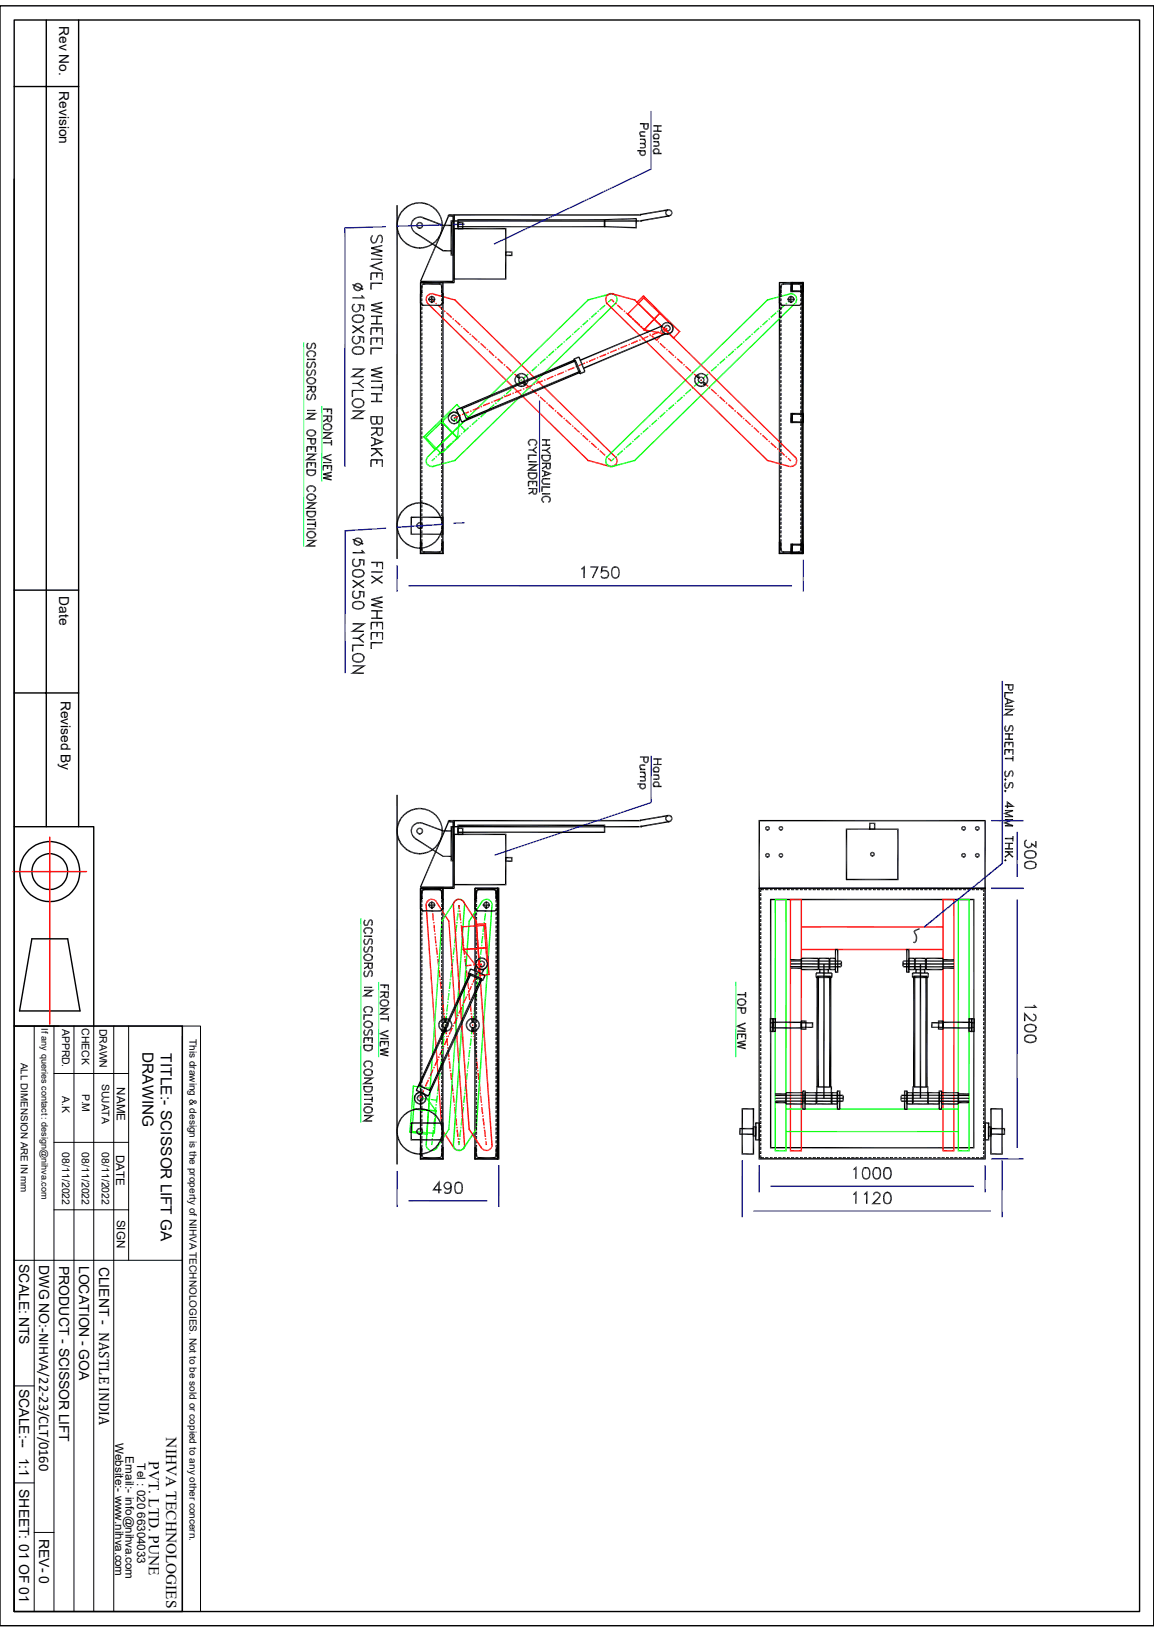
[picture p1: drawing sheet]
<svg xmlns="http://www.w3.org/2000/svg" width="210mm" height="297mm" viewBox="0 0 210 297" stroke-linecap="round" stroke-linejoin="round" font-family="sans-serif">
<defs><g id="words">
<g font-size="2.8">
<text x="25.9" y="191.5" transform="rotate(90 25.9 191.5)">DRAWING</text>
<text x="29.3" y="191.6" transform="rotate(90 29.3 191.6)">TITLE:- SCISSOR LIFT GA</text>
<text x="30.3" y="261.6" transform="rotate(90 30.3 261.6)">NIHVA TECHNOLOGIES</text>
<text x="27.1" y="265.9" transform="rotate(90 27.1 265.9)">PVT. LTD. PUNE</text>
</g>
<g font-size="2.5">
<text x="10.8" y="4.7" transform="rotate(90 10.8 4.7)">Rev No.</text>
<text x="10.8" y="16.6" transform="rotate(90 10.8 16.6)">Revision</text>
<text x="10.8" y="108.5" transform="rotate(90 10.8 108.5)">Date</text>
<text x="11" y="127.5" transform="rotate(90 11 127.5)">Revised By</text>
<text x="3.5" y="230" transform="rotate(90 3.5 230)">SCALE: NTS</text>
<text x="7.1" y="230.3" transform="rotate(90 7.1 230.3)">DWG NO:-NIHVA/22-23/CLT/0160</text>
<text x="10.8" y="230.3" transform="rotate(90 10.8 230.3)">PRODUCT - SCISSOR LIFT</text>
<text x="14.4" y="230.3" transform="rotate(90 14.4 230.3)">LOCATION - GOA</text>
<text x="18" y="230.5" transform="rotate(90 18 230.5)">CLIENT - NASTLE INDIA</text>
<text x="3.5" y="252.7" transform="rotate(90 3.5 252.7)">SCALE:--</text>
<text x="3.5" y="265.3" transform="rotate(90 3.5 265.3)">1:1</text>
<text x="3.5" y="271" transform="rotate(90 3.5 271)">SHEET: 01 OF 01</text>
<text x="7.2" y="280" transform="rotate(90 7.2 280)">REV- 0</text>
</g>
<g font-size="2.1">
<text x="21.3" y="197.9" transform="rotate(90 21.3 197.9)">NAME</text>
<text x="21.1" y="210.1" transform="rotate(90 21.1 210.1)">DATE</text>
<text x="21.3" y="222" transform="rotate(90 21.3 222)">SIGN</text>
<text x="21" y="262.6" transform="rotate(90 21 262.6)">Website:- www.nihva.com</text>
<text x="22.9" y="265" transform="rotate(90 22.9 265)">Email:- info@nihva.com</text>
<text x="25" y="266.3" transform="rotate(90 25 266.3)">Tel : 020 66304033</text>
</g>
<g font-size="1.9">
<text x="11.3" y="187.2" transform="rotate(90 11.3 187.2)">APPRD.</text>
<text x="14.9" y="187.1" transform="rotate(90 14.9 187.1)">CHECK</text>
<text x="18.1" y="187.2" transform="rotate(90 18.1 187.2)">DRAWN</text>
<text x="18.5" y="197.2" transform="rotate(90 18.5 197.2)">SUJATA</text>
<text x="11.3" y="199.5" transform="rotate(90 11.3 199.5)">A.K</text>
<text x="14.9" y="199.1" transform="rotate(90 14.9 199.1)">P.M</text>
<text x="11.3" y="209.7" transform="rotate(90 11.3 209.7)">08/11/2022</text>
<text x="14.9" y="209.7" transform="rotate(90 14.9 209.7)">08/11/2022</text>
<text x="18.5" y="209.7" transform="rotate(90 18.5 209.7)">08/11/2022</text>
</g>
<g font-size="1.8">
<text x="34.5" y="189.1" transform="rotate(90 34.5 189.1)">This drawing &amp; design is the property of NIHVA TECHNOLOGIES. Not to be sold or copied to any other concern.</text>
<text x="3.8" y="193.4" transform="rotate(90 3.8 193.4)">ALL DIMENSION ARE IN mm</text>
</g>
<text font-size="1.7" x="7.5" y="187.2" transform="rotate(90 7.5 187.2)">If any queries contact : design@nihva.com</text>
</g></defs>
<g fill="none" stroke="#000" stroke-width=".25">
<path d="M0 1.1h210v294.8h-210zM2.6 3.6h204.8v289.7h-204.8zM2.6 15.7h11.7M8.4 3.6v146.9M14.3 3.6v146.9M2.6 32.6v117.9h14.5v36.2M2.6 107.4h11.7M2.6 126.1h11.7M2.6 150.5v36.2M5.8 170.9h6.5l2.3 13.1h-11zM80.6 161.5v49.5M80.7 161.7h-4.2v49.3"/>
<path d="M2.6 186.7h30.6v106.6h-30.6zM2.6 194.8v98.5M76.4 210.9h4.3"/>
<circle cx="9.1" cy="158.6" r="5.5"/>
<circle cx="9.1" cy="158.6" r="3.3"/>
</g>
<g fill="none" stroke="#000" stroke-width=".18">
<path d="M2.6 186.7h30.6M6.2 186.7v106.6M9.8 195.4h13.6M9.8 186.7v106.6M13.5 186.7v106.6M17.1 186.7v106.6M20.7 186.7v106.6M23.4 186.7v42.7M33.2 186.7h3.3v106.6h-3.3zM33.2 188.6v104.7M9.8 207.9h13.6M2.6 229.4h30.6"/>
<path d="M9.8 220.2h13.6M2.6 252.2h3.6M2.6 269.9h3.6M6.2 278.9h3.6"/>
</g>
<path d="M2.4 158.6h13.3M9.1 152.4v34" fill="none" stroke="#f00" stroke-width=".25"/>
<g fill="#f00">
<path d="M78.4 164.7h.3l.1 .7z"/>
<path d="M78.4 164.7l.4 .7-.3 .1z"/>
<path d="M78.5 165.7h.3v.3z"/>
<path d="M78.5 165.7l.3 .3h-.2z"/>
<path d="M78.6 166.2h.3l.1 1.3z"/>
<path d="M78.6 166.2l.4 1.3-.3 .1z"/>
<path d="M78.8 167.8h.2l.1 .2z"/>
<path d="M78.8 167.8l.3 .2-.3 .1z"/>
<path d="M78.9 168.3h.2l.1 1.3z"/>
<path d="M78.9 168.3l.3 1.3h-.2z"/>
<path d="M79 169.9l.2-.1 .1 .3z"/>
<path d="M79 169.9l.3 .2h-.2z"/>
<path d="M79.1 170.4l.2-.1 .2 1.4z"/>
<path d="M79.1 170.4l.4 1.3h-.3z"/>
<path d="M79.2 171.9h.3v.3z"/>
<path d="M79.2 171.9l.3 .3h-.3z"/>
<path d="M79.3 172.5l.2-.1 .2 1.3z"/>
<path d="M79.3 172.5l.4 1.2-.2 .1z"/>
<path d="M79.5 174h.3v.2z"/>
<path d="M79.5 174l.3 .2h-.3z"/>
<path d="M79.5 174.5h.3l.2 1.3z"/>
<path d="M79.5 174.5l.5 1.3h-.3z"/>
<path d="M79.7 176.1h.3v.2z"/>
<path d="M79.7 176.1l.3 .2-.2 .1z"/>
<path d="M79.8 176.6h.3l.1 1.3z"/>
<path d="M79.8 176.6l.4 1.3h-.3z"/>
<path d="M80 178.1h.2l.1 .3z"/>
<path d="M80 178.1l.3 .3h-.3z"/>
<path d="M80 178.7l.3-.1 .1 1.4z"/>
<path d="M80 178.7l.4 1.3h-.2z"/>
<path d="M80.2 180.3l.2-.1 .1 .2z"/>
<path d="M80.2 180.3l.3 .1-.2 .1z"/>
<path d="M80.3 180.8l.2-.1 .1 1.3z"/>
<path d="M80.3 180.8l.3 1.2h-.2z"/>
<path d="M80.4 182.3h.3v.2z"/>
<path d="M80.4 182.3l.3 .2h-.3z"/>
<path d="M80.5 182.8h.2l.2 1.3z"/>
<path d="M80.5 182.8l.4 1.3h-.3z"/>
<path d="M80.6 184.4l.3-.1v.3z"/>
<path d="M80.6 184.4l.3 .2-.2 .1z"/>
<path d="M80.7 184.9h.3l.1 1.3z"/>
<path d="M80.7 184.9l.4 1.3h-.2z"/>
<path d="M80.9 186.4h.3v.2z"/>
<path d="M80.9 186.4l.3 .2-.3 .1z"/>
<path d="M81 187l.2-.1 .2 1.3z"/>
<path d="M81 187l.4 1.2-.3 .1z"/>
<path d="M81.2 188.6l.2-.1v.2z"/>
<path d="M81.2 188.6l.2 .1-.2 .1z"/>
<path d="M81.2 189h.2l.2 1.3z"/>
<path d="M81.2 189l.4 1.3h-.2z"/>
<path d="M81.4 190.5h.2v.3z"/>
<path d="M81.4 190.5l.2 .3h-.2z"/>
<path d="M81.4 191.1h.3l.1 1.3z"/>
<path d="M81.4 191.1l.4 1.3h-.2z"/>
<path d="M81.6 192.7l.2-.1 .1 .3z"/>
<path d="M81.6 192.7l.3 .2-.3 .1z"/>
<path d="M81.7 193.2h.2l.1 1.3z"/>
<path d="M81.7 193.2l.3 1.3h-.2z"/>
<path d="M81.8 194.7h.3v.2z"/>
<path d="M81.8 194.7l.3 .2-.2 .1z"/>
<path d="M81.9 195.3l.3-.1 .1 1.3z"/>
<path d="M81.9 195.3l.4 1.2-.3 .1z"/>
<path d="M82.1 196.8h.2l.1 .2z"/>
<path d="M82.1 196.8l.3 .2-.3 .1z"/>
<path d="M82.1 197.3h.3l.1 1.3z"/>
<path d="M82.1 197.3l.4 1.3h-.2z"/>
<path d="M82.3 198.8h.3v.3z"/>
<path d="M82.3 198.8l.3 .3h-.3z"/>
<path d="M82.4 199.4h.2l.2 1.3z"/>
<path d="M82.4 199.4l.4 1.3h-.3z"/>
<path d="M82.6 201h.2v.2z"/>
<path d="M82.6 201l.2 .2h-.2z"/>
<path d="M82.6 201.5h.2l.2 1.2z"/>
<path d="M82.6 201.5l.4 1.2-.2 .1z"/>
<path d="M82.8 203h.2l.1 .2z"/>
<path d="M82.8 203l.3 .2-.3 .1z"/>
<path d="M82.8 203.5h.3l.1 1.3z"/>
<path d="M82.8 203.5l.4 1.3-.2 .1z"/>
<path d="M83 205.1h.3v.3z"/>
<path d="M83 205.1l.3 .3h-.2z"/>
<path d="M83.1 205.6h.2l.2 1.3z"/>
<path d="M83.1 205.6l.4 1.3h-.3z"/>
<path d="M83.3 207.2l.2-.1 .1 .3z"/>
<path d="M83.3 207.2l.3 .2h-.3z"/>
<path d="M83.3 207.7h.3l.1 .7z"/>
<path d="M83.3 207.7l.4 .7h-.3z"/>
</g>
<g fill="#0f0">
<path d="M78.5 207.7l.2 .7h-.3z"/>
<path d="M78.5 207.7h.3l-.1 .7z"/>
<path d="M78.6 207.1l.2 .3h-.3z"/>
<path d="M78.6 207.1l.2 .1v.2z"/>
<path d="M78.7 205.6l.2 1.3h-.3z"/>
<path d="M78.7 205.6h.3l-.1 1.3z"/>
<path d="M78.8 205.1l.2 .3h-.2z"/>
<path d="M78.8 205.1h.3l-.1 .3z"/>
<path d="M79 203.5l.1 1.4-.2-.1z"/>
<path d="M79 203.5h.2l-.1 1.4z"/>
<path d="M79.1 203l.1 .3-.2-.1z"/>
<path d="M79.1 203h.2l-.1 .3z"/>
<path d="M79.2 201.5l.1 1.3-.2-.1z"/>
<path d="M79.2 201.5h.3l-.2 1.3z"/>
<path d="M79.2 201l.3 .2h-.3z"/>
<path d="M79.2 201h.3v.2z"/>
<path d="M79.5 199.4v1.3h-.2z"/>
<path d="M79.5 199.4h.2l-.2 1.3z"/>
<path d="M79.5 198.8l.3 .3h-.3z"/>
<path d="M79.5 198.8h.3v.3z"/>
<path d="M79.7 197.3l.1 1.3h-.3z"/>
<path d="M79.7 197.3h.3l-.2 1.3z"/>
<path d="M79.8 196.8l.2 .3-.3-.1z"/>
<path d="M79.8 196.8h.2v.3z"/>
<path d="M79.9 195.2l.2 1.4-.3-.1z"/>
<path d="M79.9 195.2l.3 .1-.1 1.3z"/>
<path d="M80 194.7l.2 .3-.2-.1z"/>
<path d="M80 194.7h.3l-.1 .3z"/>
<path d="M80.2 193.2l.1 1.3h-.3z"/>
<path d="M80.2 193.2h.2l-.1 1.3z"/>
<path d="M80.3 192.6l.1 .4-.2-.1z"/>
<path d="M80.3 192.6l.2 .1-.1 .3z"/>
<path d="M80.4 191.1l.1 1.3h-.2z"/>
<path d="M80.4 191.1h.2l-.1 1.3z"/>
<path d="M80.4 190.5l.3 .3h-.3z"/>
<path d="M80.4 190.5h.3v.3z"/>
<path d="M80.6 189l.1 1.3h-.2z"/>
<path d="M80.6 189h.3l-.2 1.3z"/>
<path d="M80.7 188.5l.2 .3-.3-.1z"/>
<path d="M80.7 188.5l.2 .1v.2z"/>
<path d="M80.9 186.9l.1 1.4-.3-.1z"/>
<path d="M80.9 186.9l.2 .1-.1 1.3z"/>
<path d="M80.9 186.4l.3 .3-.3-.1z"/>
<path d="M80.9 186.4h.3v.3z"/>
<path d="M81.1 184.9l.1 1.3h-.2z"/>
<path d="M81.1 184.9h.3l-.2 1.3z"/>
<path d="M81.2 184.3l.2 .4-.2-.1z"/>
<path d="M81.2 184.3l.2 .1v.3z"/>
<path d="M81.4 182.8v1.3h-.2z"/>
<path d="M81.4 182.8h.2l-.2 1.3z"/>
<path d="M81.4 182.3l.2 .2h-.2z"/>
<path d="M81.4 182.3h.2v.2z"/>
<path d="M81.6 180.7l.1 1.3h-.3z"/>
<path d="M81.6 180.7l.2 .1-.1 1.2z"/>
<path d="M81.6 180.2l.2 .3-.2-.1z"/>
<path d="M81.6 180.2l.3 .1-.1 .2z"/>
<path d="M81.8 178.6l.1 1.4h-.2z"/>
<path d="M81.8 178.6l.2 .1-.1 1.3z"/>
<path d="M81.9 178.1l.2 .3h-.3z"/>
<path d="M81.9 178.1h.2v.3z"/>
<path d="M82 176.6l.2 1.3h-.3z"/>
<path d="M82 176.6h.3l-.1 1.3z"/>
<path d="M82.1 176.1l.2 .3-.2-.1z"/>
<path d="M82.1 176.1h.3l-.1 .3z"/>
<path d="M82.3 174.5l.1 1.3h-.3z"/>
<path d="M82.3 174.5h.2l-.1 1.3z"/>
<path d="M82.3 174l.3 .2h-.3z"/>
<path d="M82.3 174h.3v.2z"/>
<path d="M82.5 172.4l.1 1.4-.2-.1z"/>
<path d="M82.5 172.4l.3 .1-.2 1.3z"/>
<path d="M82.6 171.9l.2 .3h-.2z"/>
<path d="M82.6 171.9h.2v.3z"/>
<path d="M82.8 170.3v1.4h-.2z"/>
<path d="M82.8 170.3l.2 .1-.2 1.3z"/>
<path d="M82.8 169.8l.2 .3h-.2z"/>
<path d="M82.8 169.8l.3 .1-.1 .2z"/>
<path d="M83 168.3l.1 1.3h-.3z"/>
<path d="M83 168.3h.2l-.1 1.3z"/>
<path d="M83.1 167.8l.2 .3-.3-.1z"/>
<path d="M83.1 167.8h.2v.3z"/>
<path d="M83.2 166.2l.1 1.4-.2-.1z"/>
<path d="M83.2 166.2h.3l-.2 1.4z"/>
<path d="M83.3 165.7l.2 .3h-.2z"/>
<path d="M83.3 165.7h.3l-.1 .3z"/>
<path d="M83.4 164.7l.2 .8-.3-.1z"/>
<path d="M83.4 164.7h.3l-.1 .8z"/>
<path d="M88.4 164.7h.2v.8z"/>
<path d="M88.4 164.7l.2 .8-.3-.1z"/>
<path d="M88.3 165.7h.2v.3z"/>
<path d="M88.3 165.7l.2 .3h-.3z"/>
<path d="M88.2 166.2h.3l-.2 1.4z"/>
<path d="M88.2 166.2l.1 1.4-.2-.1z"/>
<path d="M88 167.8h.3v.2z"/>
<path d="M88 167.8l.3 .2h-.3z"/>
<path d="M88 168.3h.2l-.1 1.3z"/>
<path d="M88 168.3l.1 1.3h-.3z"/>
<path d="M87.8 169.8l.3 .1-.1 .2z"/>
<path d="M87.8 169.8l.2 .3h-.2z"/>
<path d="M87.7 170.3l.3 .1-.2 1.3z"/>
<path d="M87.7 170.3l.1 1.4h-.3z"/>
<path d="M87.5 171.9h.3v.3z"/>
<path d="M87.5 171.9l.3 .3h-.3z"/>
<path d="M87.5 172.4l.2 .1-.1 1.3z"/>
<path d="M87.5 172.4l.1 1.4-.2-.1z"/>
<path d="M87.3 174h.2v.3z"/>
<path d="M87.3 174l.2 .3-.2-.1z"/>
<path d="M87.3 174.5h.2l-.1 1.3z"/>
<path d="M87.3 174.5l.1 1.3h-.3z"/>
<path d="M87.1 176.1h.2v.3z"/>
<path d="M87.1 176.1l.2 .3-.3-.1z"/>
<path d="M87 176.6h.3l-.2 1.3z"/>
<path d="M87 176.6l.1 1.3h-.2z"/>
<path d="M86.8 178.1h.3v.3z"/>
<path d="M86.8 178.1l.3 .3h-.3z"/>
<path d="M86.8 178.6l.2 .1-.1 1.3z"/>
<path d="M86.8 178.6l.1 1.4h-.3z"/>
<path d="M86.6 180.2l.3 .1-.1 .2z"/>
<path d="M86.6 180.2l.2 .3-.2-.1z"/>
<path d="M86.5 180.7l.3 .1-.1 1.2z"/>
<path d="M86.5 180.7l.2 1.3h-.3z"/>
<path d="M86.4 182.3h.2v.3z"/>
<path d="M86.4 182.3l.2 .3-.2-.1z"/>
<path d="M86.3 182.8h.2l-.1 1.3z"/>
<path d="M86.3 182.8l.1 1.3h-.2z"/>
<path d="M86.1 184.3l.3 .1-.1 .3z"/>
<path d="M86.1 184.3l.2 .4-.2-.1z"/>
<path d="M86.1 184.9h.2l-.1 1.3z"/>
<path d="M86.1 184.9l.1 1.3h-.3z"/>
<path d="M85.9 186.4h.2v.3z"/>
<path d="M85.9 186.4l.2 .3h-.2z"/>
<path d="M85.9 186.9l.2 .1-.2 1.3z"/>
<path d="M85.9 186.9v1.4l-.2-.1z"/>
<path d="M85.7 188.5l.2 .1v.2z"/>
<path d="M85.7 188.5l.2 .3-.3-.1z"/>
<path d="M85.6 189h.3l-.2 1.3z"/>
<path d="M85.6 189l.1 1.3h-.2z"/>
<path d="M85.4 190.5l.3 .1-.1 .3z"/>
<path d="M85.4 190.5l.2 .4-.2-.1z"/>
<path d="M85.3 191.1h.3l-.1 1.3z"/>
<path d="M85.3 191.1l.2 1.3h-.3z"/>
<path d="M85.2 192.6l.2 .1v.3z"/>
<path d="M85.2 192.6l.2 .4-.2-.1z"/>
<path d="M85.2 193.2h.2l-.2 1.3z"/>
<path d="M85.2 193.2v1.3h-.2z"/>
<path d="M85 194.7h.2v.3z"/>
<path d="M85 194.7l.2 .3h-.2z"/>
<path d="M84.9 195.2l.2 .1-.1 1.3z"/>
<path d="M84.9 195.2l.1 1.4-.2-.1z"/>
<path d="M84.8 196.8h.2v.3z"/>
<path d="M84.8 196.8l.2 .3-.3-.1z"/>
<path d="M84.7 197.3h.2l-.1 1.3z"/>
<path d="M84.7 197.3l.1 1.3h-.3z"/>
<path d="M84.5 198.8l.3 .1-.1 .3z"/>
<path d="M84.5 198.8l.2 .4-.2-.1z"/>
<path d="M84.4 199.4h.3l-.2 1.3z"/>
<path d="M84.4 199.4l.1 1.3h-.2z"/>
<path d="M84.2 200.9l.3 .1v.2z"/>
<path d="M84.2 200.9l.3 .3h-.3z"/>
<path d="M84.2 201.5h.3l-.2 1.3z"/>
<path d="M84.2 201.5l.1 1.3-.3-.1z"/>
<path d="M84 203h.2v.3z"/>
<path d="M84 203l.2 .3-.2-.1z"/>
<path d="M83.9 203.5h.3l-.2 1.4z"/>
<path d="M83.9 203.5l.1 1.4-.2-.1z"/>
<path d="M83.8 205.1h.2v.3z"/>
<path d="M83.8 205.1l.2 .3h-.2z"/>
<path d="M83.7 205.6h.2l-.1 1.3z"/>
<path d="M83.7 205.6l.1 1.3h-.2z"/>
<path d="M83.6 207.1l.2 .1v.2z"/>
<path d="M83.6 207.1l.2 .3h-.3z"/>
<path d="M83.5 207.7h.2v.7z"/>
<path d="M83.5 207.7l.2 .7h-.3z"/>
</g>
<g fill="#f00">
<path d="M88.3 207.7l.3 .7h-.2z"/>
<path d="M88.3 207.7h.3v.7z"/>
<path d="M88.2 207.2l.3 .2h-.2z"/>
<path d="M88.2 207.2l.3-.1v.3z"/>
<path d="M88.1 205.6l.4 1.3h-.3z"/>
<path d="M88.1 205.6h.2l.2 1.3z"/>
<path d="M88 205.1l.3 .3h-.3z"/>
<path d="M88 205.1h.3v.3z"/>
<path d="M87.8 203.5l.4 1.3-.2 .1z"/>
<path d="M87.8 203.5h.3l.1 1.3z"/>
<path d="M87.8 203l.3 .2-.3 .1z"/>
<path d="M87.8 203h.2l.1 .2z"/>
<path d="M87.5 201.5l.5 1.2-.3 .1z"/>
<path d="M87.5 201.5h.3l.2 1.2z"/>
<path d="M87.5 201l.3 .2h-.3z"/>
<path d="M87.5 201l.3-.1v.3z"/>
<path d="M87.4 199.4l.3 1.3h-.2z"/>
<path d="M87.4 199.4h.2l.1 1.3z"/>
<path d="M87.3 198.9l.2 .2-.2 .1z"/>
<path d="M87.3 198.9l.2-.1v.3z"/>
<path d="M87.1 197.3l.4 1.3h-.2z"/>
<path d="M87.1 197.3h.3l.1 1.3z"/>
<path d="M87 196.8l.3 .2-.2 .1z"/>
<path d="M87 196.8h.3v.2z"/>
<path d="M86.9 195.3l.4 1.2-.3 .1z"/>
<path d="M86.9 195.3l.2-.1 .2 1.3z"/>
<path d="M86.8 194.7l.3 .3h-.3z"/>
<path d="M86.8 194.7h.3v.3z"/>
<path d="M86.6 193.2l.4 1.3h-.2z"/>
<path d="M86.6 193.2h.3l.1 1.3z"/>
<path d="M86.6 192.7l.3 .2-.3 .1z"/>
<path d="M86.6 192.7l.2-.1 .1 .3z"/>
<path d="M86.4 191.1l.4 1.3h-.3z"/>
<path d="M86.4 191.1h.3l.1 1.3z"/>
<path d="M86.3 190.6l.3 .2-.2 .1z"/>
<path d="M86.3 190.6l.3-.1v.3z"/>
<path d="M86.2 189l.3 1.3h-.2z"/>
<path d="M86.2 189h.2l.1 1.3z"/>
<path d="M86.1 188.6l.3 .1-.3 .1z"/>
<path d="M86.1 188.6l.2-.1 .1 .2z"/>
<path d="M85.9 187l.4 1.2-.2 .1z"/>
<path d="M85.9 187l.3-.1 .1 1.3z"/>
<path d="M85.9 186.4l.2 .3h-.2z"/>
<path d="M85.9 186.4h.2v.3z"/>
<path d="M85.7 184.9l.4 1.3h-.2z"/>
<path d="M85.7 184.9h.2l.2 1.3z"/>
<path d="M85.6 184.4l.3 .2-.2 .1z"/>
<path d="M85.6 184.4l.3-.1v.3z"/>
<path d="M85.5 182.8l.4 1.3h-.3z"/>
<path d="M85.5 182.8h.2l.2 1.3z"/>
<path d="M85.4 182.3l.3 .2-.3 .1z"/>
<path d="M85.4 182.3h.2l.1 .2z"/>
<path d="M85.2 180.8l.4 1.2h-.3z"/>
<path d="M85.2 180.8l.3-.1 .1 1.3z"/>
<path d="M85.2 180.3l.2 .1-.2 .1z"/>
<path d="M85.2 180.3l.2-.1v.2z"/>
<path d="M85 178.7l.4 1.3h-.2z"/>
<path d="M85 178.7l.2-.1 .2 1.4z"/>
<path d="M85 178.1l.2 .3h-.2z"/>
<path d="M85 178.1h.2v.3z"/>
<path d="M84.8 176.6l.3 1.3h-.2z"/>
<path d="M84.8 176.6h.2l.1 1.3z"/>
<path d="M84.7 176.1l.3 .2-.2 .1z"/>
<path d="M84.7 176.1h.3v.2z"/>
<path d="M84.5 174.5l.4 1.3h-.2z"/>
<path d="M84.5 174.5h.3l.1 1.3z"/>
<path d="M84.5 174l.3 .2-.3 .1z"/>
<path d="M84.5 174h.2l.1 .2z"/>
<path d="M84.3 172.5l.4 1.2-.3 .1z"/>
<path d="M84.3 172.5l.2-.1 .2 1.3z"/>
<path d="M84.2 171.9l.3 .3h-.3z"/>
<path d="M84.2 171.9h.3v.3z"/>
<path d="M84 170.4l.5 1.3h-.3z"/>
<path d="M84 170.4l.3-.1 .2 1.4z"/>
<path d="M84 169.9l.2 .2h-.2z"/>
<path d="M84 169.9l.2-.1v.3z"/>
<path d="M83.8 168.3l.4 1.3h-.3z"/>
<path d="M83.8 168.3h.2l.2 1.3z"/>
<path d="M83.8 167.8l.2 .2h-.2z"/>
<path d="M83.8 167.8h.2v.2z"/>
<path d="M83.6 166.2l.3 1.3-.2 .1z"/>
<path d="M83.6 166.2h.2l.1 1.3z"/>
<path d="M83.5 165.7l.3 .3h-.2z"/>
<path d="M83.5 165.7h.3v.3z"/>
<path d="M83.4 164.7l.3 .7-.2 .1z"/>
<path d="M83.4 164.7h.3v.7z"/>
</g>
<g fill="none" stroke="#000" stroke-width=".25">
<path d="M80.6 51.3v49.5M80.7 51.4h-4.2v49.4M146 51.3v49.5M146.1 51.4h-4.2v49.4M76.4 100.7h4.3M141.7 100.7h4.4M72.3 144.7v67.2M90.6 161.5v49.5M90.7 161.7h-4.3v49.3M90.8 161.5v49.5M177.3 163.7h-37v45.3M179.3 161.5v49.5"/>
<path d="M179.4 161.7h-41.2v49.3M86.3 210.9h4.4M138 210.9h41.4M140.1 208.9h37.2"/>
</g>
<g fill="#000">
<path d="M146 51.6l.3-.3zM146 51.3h.3l-.3 .3zM146.1 100.6l.2 .2h-.4zM90.6 161.8l.3-.3zM90.6 161.5h.3l-.3 .3zM138.3 161.8l.3 .5h-.3zM138.3 162.6l.3 .5h-.3zM138.3 163.3l.3 .6h-.3zM138.3 164.2l.3 .4h-.3zM138.3 164.9l.3 .5h-.3zM138.3 165.7l.3 .5h-.3zM138.3 166.5l.3 .5h-.3z"/>
<path d="M138.3 167.3l.3 .5h-.3zM138.3 168l.3 .6h-.3zM138.3 168.8l.3 .5h-.3zM138.3 169.6l.3 .5h-.3zM138.3 170.4l.3 .5h-.3zM138.3 171.2l.3 .5h-.3zM138.3 172l.3 .5h-.3zM138.3 172.7l.3 .6h-.3zM138.3 173.5l.3 .5h-.3zM138.3 174.3l.3 .5h-.3zM138.3 175l.3 .6h-.3zM138.3 175.9l.3 .5h-.3z"/>
<path d="M138.3 176.7l.3 .5h-.3zM138.3 177.4l.3 .6h-.3zM138.3 178.2l.3 .5h-.3zM138.3 179l.3 .5h-.3zM138.3 179.7l.3 .6h-.3zM138.3 161.8l.3 .2v.3zM138.3 162.6h.3v.5zM138.3 163.3h.3v.6zM138.3 164.2h.3v.4zM138.3 164.9h.3v.5zM138.3 165.7h.3v.5zM138.3 166.5h.3v.5z"/>
<path d="M138.3 167.3h.3v.5zM138.3 168h.3v.6zM138.3 168.8h.3v.5zM138.3 169.6h.3v.5zM138.3 170.4h.3v.5zM138.3 171.2h.3v.5zM138.3 172h.3v.5zM138.3 172.7h.3v.6zM138.3 173.5h.3v.5zM138.3 174.3h.3v.5zM138.3 175h.3v.6zM138.3 175.9h.3v.5z"/>
<path d="M138.3 176.7h.3v.5zM138.3 177.4h.3v.6zM138.3 178.2h.3v.5zM138.3 179h.3v.5zM138.3 179.7h.3v.6zM138.6 162l.4-.2v.2zM138.3 161.8h.7l-.4 .2zM139.3 162l.5-.2v.2zM139.3 161.8h.5l-.5 .2zM140.1 162l.5-.2v.2zM140.1 161.8h.5l-.5 .2zM140.9 162l.5-.2v.2z"/>
<path d="M140.9 161.8h.5l-.5 .2zM141.6 162l.6-.2v.2zM141.6 161.8h.6l-.6 .2zM142.5 162l.5-.2v.2zM142.5 161.8h.5l-.5 .2zM143.2 162l.5-.2v.2zM143.2 161.8h.5l-.5 .2zM144 162l.5-.2v.2zM144 161.8h.5l-.5 .2zM144.8 162l.5-.2v.2zM144.8 161.8h.5l-.5 .2zM145.6 162l.5-.2v.2z"/>
<path d="M145.6 161.8h.5l-.5 .2zM146.3 162l.6-.2v.2zM146.3 161.8h.6l-.6 .2zM147.2 162l.5-.2v.2zM147.2 161.8h.5l-.5 .2zM147.9 162l.6-.2v.2zM147.9 161.8h.6l-.6 .2zM148.7 162l.5-.2v.2zM148.7 161.8h.5l-.5 .2zM149.5 162l.5-.2v.2zM149.5 161.8h.5l-.5 .2zM150.2 162l.6-.2v.2z"/>
<path d="M150.2 161.8h.6l-.6 .2zM151 162l.6-.2v.2zM151 161.8h.6l-.6 .2zM151.8 162l.5-.2v.2zM151.8 161.8h.5l-.5 .2zM152.6 162l.6-.2v.2zM152.6 161.8h.6l-.6 .2zM153.4 162l.5-.2v.2zM153.4 161.8h.5l-.5 .2zM154.2 162l.5-.2v.2zM154.2 161.8h.5l-.5 .2zM154.9 162l.6-.2v.2z"/>
<path d="M154.9 161.8h.6l-.6 .2zM155.7 162l.6-.2v.2zM155.7 161.8h.6l-.6 .2zM156.5 162l.5-.2v.2zM156.5 161.8h.5l-.5 .2zM157.3 162l.5-.2v.2zM157.3 161.8h.5l-.5 .2zM158.1 162l.5-.2v.2zM158.1 161.8h.5l-.5 .2zM158.9 162l.5-.2v.2zM158.9 161.8h.5l-.5 .2zM159.6 162l.6-.2v.2z"/>
<path d="M159.6 161.8h.6l-.6 .2zM160.4 162l.6-.2v.2zM160.4 161.8h.6l-.6 .2zM161.2 162l.5-.2v.2zM161.2 161.8h.5l-.5 .2zM162 162l.5-.2v.2zM162 161.8h.5l-.5 .2zM162.8 162l.5-.2v.2zM162.8 161.8h.5l-.5 .2zM163.6 162l.4-.2v.2zM163.6 161.8h.4l-.4 .2zM164.3 162l.5-.2v.2z"/>
<path d="M164.3 161.8h.5l-.5 .2zM165.1 162l.6-.2v.2zM165.1 161.8h.6l-.6 .2zM165.9 162l.6-.2v.2zM165.9 161.8h.6l-.6 .2zM166.7 162l.5-.2v.2zM166.7 161.8h.5l-.5 .2zM167.5 162l.5-.2v.2zM167.5 161.8h.5l-.5 .2zM168.2 162l.6-.2v.2zM168.2 161.8h.6l-.6 .2zM169 162l.5-.2v.2z"/>
<path d="M169 161.8h.5l-.5 .2zM169.8 162l.5-.2v.2zM169.8 161.8h.5l-.5 .2zM170.6 162l.6-.2v.2zM170.6 161.8h.6l-.6 .2zM171.4 162l.5-.2v.2zM171.4 161.8h.5l-.5 .2zM172.2 162l.5-.2v.2zM172.2 161.8h.5l-.5 .2zM172.9 162l.6-.2v.2zM172.9 161.8h.6l-.6 .2zM173.7 162l.5-.2v.2z"/>
<path d="M173.7 161.8h.5l-.5 .2zM174.5 162l.5-.2v.2zM174.5 161.8h.5l-.5 .2zM175.3 162l.5-.2v.2zM175.3 161.8h.5l-.5 .2zM176.1 162l.5-.2v.2zM176.1 161.8h.5l-.5 .2zM176.9 162l.5-.2v.2zM176.9 161.8h.5l-.5 .2zM177.6 162l.6-.2v.2zM177.6 161.8h.6l-.6 .2zM178.9 179l.3 .5h-.3z"/>
<path d="M178.9 178.2l.3 .5h-.3zM178.9 177.4l.3 .6h-.3zM178.9 176.7l.3 .5h-.3zM178.9 175.9l.3 .5h-.3zM178.9 175l.3 .6h-.3zM178.9 174.3l.3 .5h-.3zM178.9 173.5l.3 .5h-.3zM178.9 172.7l.3 .6h-.3zM178.9 172l.3 .5h-.3zM178.9 171.2l.3 .5h-.3zM178.9 170.4l.3 .5h-.3zM178.9 169.6l.3 .5h-.3z"/>
<path d="M178.9 168.8l.3 .5h-.3zM178.9 168l.3 .6h-.3zM178.9 167.3l.3 .5h-.3zM178.9 166.5l.3 .5h-.3zM178.9 165.7l.3 .5h-.3zM178.9 164.9l.3 .5h-.3zM178.9 164.2l.3 .4h-.3zM178.9 163.3l.3 .6h-.3zM178.9 162.6l.3 .5h-.3zM178.9 162l.3 .3h-.3zM178.4 162l.8-.2-.3 .2zM178.9 179h.3v.5z"/>
<path d="M178.9 178.2h.3v.5zM178.9 177.4h.3v.6zM178.9 176.7h.3v.5zM178.9 175.9h.3v.5zM178.9 175h.3v.6zM178.9 174.3h.3v.5zM178.9 173.5h.3v.5zM178.9 172.7h.3v.6zM178.9 172h.3v.5zM178.9 171.2h.3v.5zM178.9 170.4h.3v.5zM178.9 169.6h.3v.5z"/>
<path d="M178.9 168.8h.3v.5zM178.9 168h.3v.6zM178.9 167.3h.3v.5zM178.9 166.5h.3v.5zM178.9 165.7h.3v.5zM178.9 164.9h.3v.5zM178.9 164.2h.3v.4zM178.9 163.3h.3v.6zM178.9 162.6h.3v.5zM178.9 162l.3-.2v.5zM178.4 161.8h.8l-.8 .2zM138.3 180.6l.3 .5h-.3z"/>
<path d="M138.3 181.4l.3 .5h-.3zM138.3 182.1l.3 .5h-.3zM138.3 182.9l.3 .5h-.3zM138.3 183.7l.3 .5h-.3zM138.3 184.5l.3 .5h-.3zM138.3 185.3l.3 .5h-.3zM138.3 186l.3 .6h-.3zM138.3 186.8l.3 .5h-.3zM138.3 187.6l.3 .5h-.3zM138.3 188.4l.3 .5h-.3zM138.3 189.2l.3 .5h-.3zM138.3 189.9l.3 .6h-.3z"/>
<path d="M138.3 190.7l.3 .6h-.3zM138.3 191.5l.3 .5h-.3zM138.3 192.3l.3 .5h-.3zM138.3 193l.3 .6h-.3zM138.3 193.9l.3 .5h-.3zM138.3 194.6l.3 .6h-.3zM138.3 195.4l.3 .6h-.3zM138.3 196.2l.3 .5h-.3zM138.3 197l.3 .5h-.3zM138.3 197.7l.3 .6h-.3zM138.3 198.5l.3 .6h-.3zM138.3 199.3l.3 .6h-.3z"/>
<path d="M138.3 180.6h.3v.5zM138.3 181.4h.3v.5zM138.3 182.1h.3v.5zM138.3 182.9h.3v.5zM138.3 183.7h.3v.5zM138.3 184.5h.3v.5zM138.3 185.3h.3v.5zM138.3 186h.3v.6zM138.3 186.8h.3v.5zM138.3 187.6h.3v.5zM138.3 188.4h.3v.5zM138.3 189.2h.3v.5z"/>
<path d="M138.3 189.9h.3v.6zM138.3 190.7h.3v.6zM138.3 191.5h.3v.5zM138.3 192.3h.3v.5zM138.3 193h.3v.6zM138.3 193.9h.3v.5zM138.3 194.6h.3v.6zM138.3 195.4h.3v.6zM138.3 196.2h.3v.5zM138.3 197h.3v.5zM138.3 197.7h.3v.6zM138.3 198.5h.3v.6z"/>
<path d="M138.3 199.3h.3v.6zM178.9 199.3l.3 .6h-.3zM178.9 198.5l.3 .6h-.3zM178.9 197.7l.3 .6h-.3zM178.9 197l.3 .5h-.3zM178.9 196.2l.3 .5h-.3zM178.9 195.4l.3 .6h-.3zM178.9 194.6l.3 .6h-.3zM178.9 193.9l.3 .5h-.3zM178.9 193l.3 .6h-.3zM178.9 192.3l.3 .5h-.3zM178.9 191.5l.3 .5h-.3z"/>
<path d="M178.9 190.7l.3 .6h-.3zM178.9 189.9l.3 .6h-.3zM178.9 189.2l.3 .5h-.3zM178.9 188.4l.3 .5h-.3zM178.9 187.6l.3 .5h-.3zM178.9 186.8l.3 .5h-.3zM178.9 186l.3 .6h-.3zM178.9 185.3l.3 .5h-.3zM178.9 184.5l.3 .5h-.3zM178.9 183.7l.3 .5h-.3zM178.9 182.9l.3 .5h-.3zM178.9 182.1l.3 .5h-.3z"/>
<path d="M178.9 181.4l.3 .5h-.3zM178.9 180.6l.3 .5h-.3zM178.9 179.7l.3 .6h-.3zM178.9 199.3h.3v.6zM178.9 198.5h.3v.6zM178.9 197.7h.3v.6zM178.9 197h.3v.5zM178.9 196.2h.3v.5zM178.9 195.4h.3v.6zM178.9 194.6h.3v.6zM178.9 193.9h.3v.5zM178.9 193h.3v.6z"/>
<path d="M178.9 192.3h.3v.5zM178.9 191.5h.3v.5zM178.9 190.7h.3v.6zM178.9 189.9h.3v.6zM178.9 189.2h.3v.5zM178.9 188.4h.3v.5zM178.9 187.6h.3v.5zM178.9 186.8h.3v.5zM178.9 186h.3v.6zM178.9 185.3h.3v.5zM178.9 184.5h.3v.5zM178.9 183.7h.3v.5z"/>
<path d="M178.9 182.9h.3v.5zM178.9 182.1h.3v.5zM178.9 181.4h.3v.5zM178.9 180.6h.3v.5zM178.9 179.7h.3v.6zM90.6 210.8l.3 .2h-.5zM138.3 200.1l.3 .5h-.3zM138.3 200.9l.3 .5h-.3zM138.3 201.7l.3 .5h-.3zM138.3 202.4l.3 .6h-.3zM138.3 203.2l.3 .6h-.3zM138.3 204l.3 .6h-.3z"/>
<path d="M138.3 204.8l.3 .5h-.3zM138.3 205.6l.3 .5h-.3zM138.3 206.4l.3 .5h-.3zM138.3 207.1l.3 .6h-.3zM138.3 207.9l.3 .5h-.3zM138.3 208.7l.3 .6h-.3zM138.3 209.5l.3 .5h-.3zM138.3 210.3l.3 .4h-.3zM138.4 210.6h.6l-.6 .2zM138.4 210.8l.6-.2v.2zM138.3 200.1h.3v.5zM138.3 200.9h.3v.5z"/>
<path d="M138.3 201.7h.3v.5zM138.3 202.4h.3v.6zM138.3 203.2h.3v.6zM138.3 204h.3v.6zM138.3 204.8h.3v.5zM138.3 205.6h.3v.5zM138.3 206.4h.3v.5zM138.3 207.1h.3v.6zM138.3 207.9h.3v.5zM138.3 208.7h.3v.6zM138.3 209.5h.3v.5zM138.3 210.3h.3v.4z"/>
<path d="M139.3 210.6h.5l-.5 .2zM139.3 210.8l.5-.2v.2zM140.1 210.6h.5l-.5 .2zM140.1 210.8l.5-.2v.2zM140.9 210.6h.5l-.5 .2zM140.9 210.8l.5-.2v.2zM141.6 210.6h.6l-.6 .2zM141.6 210.8l.6-.2v.2zM142.5 210.6h.5l-.5 .2zM142.5 210.8l.5-.2v.2zM143.2 210.6h.5l-.5 .2zM143.2 210.8l.5-.2v.2z"/>
<path d="M144 210.6h.5l-.5 .2zM144 210.8l.5-.2v.2zM144.8 210.6h.5l-.5 .2zM144.8 210.8l.5-.2v.2zM145.6 210.6h.5l-.5 .2zM145.6 210.8l.5-.2v.2zM146.3 210.6h.6l-.6 .2zM146.3 210.8l.6-.2v.2zM147.2 210.6h.5l-.5 .2zM147.2 210.8l.5-.2v.2zM147.9 210.6h.6l-.6 .2zM147.9 210.8l.6-.2v.2z"/>
<path d="M148.7 210.6h.5l-.5 .2zM148.7 210.8l.5-.2v.2zM149.5 210.6h.5l-.5 .2zM149.5 210.8l.5-.2v.2zM150.2 210.6h.6l-.6 .2zM150.2 210.8l.6-.2v.2zM151 210.6h.6l-.6 .2zM151 210.8l.6-.2v.2zM151.8 210.6h.5l-.5 .2zM151.8 210.8l.5-.2v.2zM152.6 210.6h.6l-.6 .2zM152.6 210.8l.6-.2v.2z"/>
<path d="M153.4 210.6h.5l-.5 .2zM153.4 210.8l.5-.2v.2zM154.2 210.6h.5l-.5 .2zM154.2 210.8l.5-.2v.2zM154.9 210.6h.6l-.6 .2zM154.9 210.8l.6-.2v.2zM155.7 210.6h.6l-.6 .2zM155.7 210.8l.6-.2v.2zM156.5 210.6h.5l-.5 .2zM156.5 210.8l.5-.2v.2zM157.3 210.6h.5l-.5 .2zM157.3 210.8l.5-.2v.2z"/>
<path d="M158.1 210.6h.5l-.5 .2zM158.1 210.8l.5-.2v.2zM158.9 210.6h.5l-.5 .2zM158.9 210.8l.5-.2v.2zM159.6 210.6h.6l-.6 .2zM159.6 210.8l.6-.2v.2zM160.4 210.6h.6l-.6 .2zM160.4 210.8l.6-.2v.2zM161.2 210.6h.5l-.5 .2zM161.2 210.8l.5-.2v.2zM162 210.6h.5l-.5 .2zM162 210.8l.5-.2v.2z"/>
<path d="M162.8 210.6h.5l-.5 .2zM162.8 210.8l.5-.2v.2zM163.6 210.6h.4l-.4 .2zM163.6 210.8l.4-.2v.2zM164.3 210.6h.5l-.5 .2zM164.3 210.8l.5-.2v.2zM165.1 210.6h.6l-.6 .2zM165.1 210.8l.6-.2v.2zM165.9 210.6h.6l-.6 .2zM165.9 210.8l.6-.2v.2zM166.7 210.6h.5l-.5 .2zM166.7 210.8l.5-.2v.2z"/>
<path d="M167.5 210.6h.5l-.5 .2zM167.5 210.8l.5-.2v.2zM168.2 210.6h.6l-.6 .2zM168.2 210.8l.6-.2v.2zM169 210.6h.5l-.5 .2zM169 210.8l.5-.2v.2zM169.8 210.6h.5l-.5 .2zM169.8 210.8l.5-.2v.2zM170.6 210.6h.6l-.6 .2zM170.6 210.8l.6-.2v.2zM171.4 210.6h.5l-.5 .2zM171.4 210.8l.5-.2v.2z"/>
<path d="M172.2 210.6h.5l-.5 .2zM172.2 210.8l.5-.2v.2zM172.9 210.6h.6l-.6 .2zM172.9 210.8l.6-.2v.2zM173.7 210.6h.5l-.5 .2zM173.7 210.8l.5-.2v.2zM174.5 210.6h.5l-.5 .2zM174.5 210.8l.5-.2v.2zM175.3 210.6h.5l-.5 .2zM175.3 210.8l.5-.2v.2zM176.1 210.6h.5l-.5 .2zM176.1 210.8l.5-.2v.2z"/>
<path d="M176.9 210.6h.5l-.5 .2zM176.9 210.8l.5-.2v.2zM177.6 210.6h.6l-.6 .2zM177.6 210.8l.6-.2v.2zM178.4 210.6h.5l-.5 .2zM178.4 210.8l.5-.2 .3 .2zM178.9 210.3l.3 .5-.3-.2zM178.9 209.5l.3 .5h-.3zM178.9 208.7l.3 .6h-.3zM178.9 207.9l.3 .5h-.3zM178.9 207.1l.3 .6h-.3zM178.9 206.4l.3 .5h-.3z"/>
<path d="M178.9 205.6l.3 .5h-.3zM178.9 204.8l.3 .5h-.3zM178.9 204l.3 .6h-.3zM178.9 203.2l.3 .6h-.3zM178.9 202.4l.3 .6h-.3zM178.9 201.7l.3 .5h-.3zM178.9 200.9l.3 .5h-.3zM178.9 200.1l.3 .5h-.3zM178.9 210.3h.3v.5zM178.9 209.5h.3v.5zM178.9 208.7h.3v.6zM178.9 207.9h.3v.5z"/>
<path d="M178.9 207.1h.3v.6zM178.9 206.4h.3v.5zM178.9 205.6h.3v.5zM178.9 204.8h.3v.5zM178.9 204h.3v.6zM178.9 203.2h.3v.6zM178.9 202.4h.3v.6zM178.9 201.7h.3v.5zM178.9 200.9h.3v.5zM178.9 200.1h.3v.5z"/>
</g>
<path d="M146.2 51.3v49.5M177.2 163.6v45.4" fill="none" stroke="#000" stroke-width=".21"/>
<g fill="#f00">
<path d="M79.3 164.1l.2-.1-.1 .2z"/>
<path d="M79.3 164.1l.2-.1z"/>
<path d="M78.9 163.8l.6 .2-.2 .1z"/>
<path d="M79 163.6l.5 .4-.6-.2z"/>
<path d="M78.4 163.8l.6-.2-.1 .2z"/>
<path d="M78.4 163.5l.6 .1-.6 .2z"/>
<path d="M78.4 163.5l-.1 .3z"/>
<path d="M78.3 163.6l.1-.1-.1 .3z"/>
<path d="M78.3 163.6v.2z"/>
<path d="M78.1 163.6h.2l-.1 .2z"/>
<path d="M78.1 163.6l.1 .2-.3 .4z"/>
<path d="M77.6 164l.5-.4-.2 .6z"/>
<path d="M77.6 164l.3 .2-.2 .3z"/>
<path d="M77.6 164l.1 .5h-.3z"/>
<path d="M77.4 164.5h.3v.2z"/>
<path d="M77.4 164.5l.3 .2h-.3z"/>
<path d="M77.4 164.7h.3l2.8 40.8z"/>
<path d="M77.4 164.7l3.1 40.8-.2 .1z"/>
<path d="M80.3 205.6l.2-.1 2.3 3.4z"/>
<path d="M80.3 205.6l2.5 3.3-.3 .1z"/>
<path d="M82.5 209h.3z"/>
<path d="M82.5 209h.3l-.2 .1z"/>
<path d="M82.8 209l.4 .2-.6-.1z"/>
<path d="M82.6 209.1l.6 .1-.1 .3z"/>
<path d="M83.2 209.2l.5 .1-.6 .2z"/>
<path d="M83.1 209.5l.6-.2v.2z"/>
<path d="M83.7 209.3v.2z"/>
<path d="M83.8 209.3l.1 .2h-.2z"/>
<path d="M83.8 209.3l.1-.1v.3z"/>
<path d="M83.9 209.2l.1 .2-.1 .1z"/>
<path d="M83.9 209.2l.4-.3-.3 .5z"/>
<path d="M84.3 208.9l.2 .1-.5 .4z"/>
<path d="M84.5 208.5v.5l-.2-.1z"/>
<path d="M84.5 208.5h.2l-.2 .5z"/>
<path d="M84.5 208.4l.2 .1h-.2z"/>
<path d="M84.5 208.4h.2v.1z"/>
<path d="M81.6 167.7l3.1 40.7h-.3z"/>
<path d="M81.6 167.7l.2-.1 2.9 40.8z"/>
<path d="M79.3 164.3l2.5 3.3-.2 .1z"/>
<path d="M79.3 164.3l.2-.2 2.3 3.5z"/>
</g>
<path d="M77.6 164.7h.1M81.7 167.6h.1M80.4 205.5h.1M82.7 209h.1M84.5 208.4h.1" fill="none" stroke="#f00" stroke-width=".25"/>
<g fill="#0f0">
<path d="M77.4 208.4h.3v.1z"/>
<path d="M77.4 208.4l.3 .1h-.3z"/>
<path d="M77.4 208.5h.3l.2 .4z"/>
<path d="M77.4 208.5l.5 .4-.3 .1z"/>
<path d="M77.6 209l.3-.1 .3 .3z"/>
<path d="M77.6 209l.6 .2-.1 .2z"/>
<path d="M78.2 209.2l.1 .1-.2 .1z"/>
<path d="M78.1 209.4l.2-.1v.2z"/>
<path d="M78.3 209.3v.2z"/>
<path d="M78.4 209.3v.2h-.1z"/>
<path d="M78.4 209.3l.5-.1-.5 .3z"/>
<path d="M78.4 209.5l.5-.3 .1 .3z"/>
<path d="M78.9 209.2l.4-.2-.3 .5z"/>
<path d="M79.3 209l.2 .1-.5 .4z"/>
<path d="M79.4 208.9l.1 .2-.2-.1z"/>
<path d="M79.4 208.9l.1 .1v.1z"/>
<path d="M81.6 205.5l-2.1 3.5-.2-.1z"/>
<path d="M81.6 205.5l.2 .1-2.3 3.4z"/>
<path d="M84.4 164.7l-2.6 40.9-.2-.1z"/>
<path d="M84.4 164.7h.3l-2.9 40.9z"/>
<path d="M84.5 164.5l.2 .2h-.2z"/>
<path d="M84.5 164.5h.2v.2z"/>
<path d="M84.3 164.2l.4 .3h-.2z"/>
<path d="M84.3 164.2l.2-.2 .2 .5z"/>
<path d="M83.9 163.8l.6 .2-.2 .2z"/>
<path d="M84 163.6l.5 .4-.6-.2z"/>
<path d="M84 163.6l-.2 .2z"/>
<path d="M83.9 163.6h.1l-.2 .2z"/>
<path d="M83.9 163.6l-.1 .2h-.1z"/>
<path d="M83.7 163.5l.2 .1-.2 .2z"/>
<path d="M83.2 163.8l.5-.3v.3z"/>
<path d="M83.1 163.6l.6-.1-.5 .3z"/>
<path d="M83.1 163.6l.1 .2-.4 .3z"/>
<path d="M82.6 164l.5-.4-.3 .5z"/>
<path d="M82.6 164l.2 .2z"/>
<path d="M82.6 164l.2 .2-.3-.2z"/>
<path d="M82.5 164.1l.3 .2-2.3 3.4z"/>
<path d="M82.5 164.1l-2 3.6-.2-.1z"/>
<path d="M80.3 167.6l.2 .1-2.8 40.7z"/>
<path d="M80.3 167.6l-2.6 40.8h-.3z"/>
</g>
<path d="M80.4 167.6h.1M82.7 164.2h.1M84.5 164.7h.1M79.4 209h.1M81.7 205.5h.1" fill="none" stroke="#0f0" stroke-width=".25"/>
<g fill="#0f0">
<path d="M89.5 164.5l.2 .2h-.2z"/>
<path d="M89.5 164.5h.2v.2z"/>
<path d="M89.3 164.2l.4 .3h-.2z"/>
<path d="M89.3 164.2l.2-.2 .2 .5z"/>
<path d="M88.9 163.8l.6 .2-.2 .2z"/>
<path d="M89 163.6l.5 .4-.6-.2z"/>
<path d="M88.8 163.8l.2-.2z"/>
<path d="M88.9 163.6h.1l-.2 .2z"/>
<path d="M88.9 163.6l-.1 .2h-.1z"/>
<path d="M88.7 163.5l.2 .1-.2 .2z"/>
<path d="M88.2 163.8l.5-.3v.3z"/>
<path d="M88.1 163.6l.6-.1-.5 .3z"/>
<path d="M88.1 163.6l.1 .2-.4 .3z"/>
<path d="M87.6 164l.5-.4-.3 .5z"/>
<path d="M87.6 164l.2 .2z"/>
<path d="M87.6 164l.2 .2-.3-.2z"/>
<path d="M87.5 164.1l.3 .2-2.3 3.4z"/>
<path d="M87.5 164.1l-2 3.6-.2-.1z"/>
<path d="M85.3 167.6l.2 .1-2.9 40.7z"/>
<path d="M85.3 167.6l-2.7 40.8h-.2z"/>
<path d="M82.4 208.4h.2v.1z"/>
<path d="M82.4 208.4l.2 .1h-.2z"/>
<path d="M82.4 208.5h.2l.2 .4z"/>
<path d="M82.4 208.5l.4 .4-.2 .1z"/>
<path d="M82.6 209l.2-.1 .4 .3z"/>
<path d="M82.6 209l.6 .2-.1 .2z"/>
<path d="M83.2 209.2l.1 .1-.2 .1z"/>
<path d="M83.1 209.4l.2-.1-.1 .2z"/>
<path d="M83.3 209.3l-.1 .2z"/>
<path d="M83.4 209.3v.2h-.2z"/>
<path d="M83.4 209.3l.5-.1-.5 .3z"/>
<path d="M83.4 209.5l.5-.3v.3z"/>
<path d="M83.9 209.2l.3-.2-.3 .5z"/>
<path d="M84.2 209l.3 .1-.6 .4z"/>
<path d="M84.3 208.9l.2 .2z"/>
<path d="M84.3 208.9l.2 .1v.1z"/>
<path d="M86.5 205.5l-2 3.5-.2-.1z"/>
<path d="M86.5 205.5l.3 .1-2.3 3.4z"/>
<path d="M89.4 164.7l-2.6 40.9-.3-.1z"/>
<path d="M89.4 164.7h.3l-2.9 40.9z"/>
</g>
<path d="M85.4 167.6h.1M87.6 164.2h.1M82.5 208.4h.1M84.4 209h.1M86.7 205.5h.1" fill="none" stroke="#0f0" stroke-width=".25"/>
<g fill="#f00">
<path d="M78.7 54.4l.5 .5-.7-.3z"/>
<path d="M78.5 54.6l.7 .3-.2 .2z"/>
<path d="M79.2 55.2l.2-.1 .1 .2z"/>
<path d="M79.2 55.2l.3 .1-.1 .1z"/>
<path d="M79.8 55.4l.9 .9-1.1-.7z"/>
<path d="M79.6 55.6l1.1 .7-.1 .2z"/>
<path d="M80.7 56.6l.2-.1 .2 .1z"/>
<path d="M80.7 56.6h.4l-.2 .3z"/>
<path d="M81.3 56.8l1 .9-1.1-.7z"/>
<path d="M81.2 57l1.1 .7-.2 .2z"/>
<path d="M82.5 57.9l.1 .1-.3 .1z"/>
<path d="M82.3 58.1l.3-.1-.1 .3z"/>
<path d="M82.8 58.2l1.1 .9-1.2-.7z"/>
<path d="M82.7 58.4l1.2 .7-.2 .2z"/>
<path d="M84 59.3l.2 .1-.3 .1z"/>
<path d="M83.9 59.5l.3-.1-.2 .2z"/>
<path d="M84.2 59.8l.2-.2 1 .9z"/>
<path d="M84.2 59.8l1.2 .7-.2 .2z"/>
<path d="M85.6 60.7l.2 .1h-.4z"/>
<path d="M85.4 60.8h.4l-.2 .2z"/>
<path d="M86 61l1 .9-1.2-.7z"/>
<path d="M85.8 61.2l1.2 .7-.2 .2z"/>
<path d="M87.1 62.1l.2 .1h-.3z"/>
<path d="M87 62.2h.3l-.1 .2z"/>
<path d="M87.4 62.6l.1-.2 1 .9z"/>
<path d="M87.4 62.6l1.1 .7-.2 .2z"/>
<path d="M88.6 63.5l.3 .1h-.4z"/>
<path d="M88.5 63.6h.4l-.2 .2z"/>
<path d="M89.1 63.8l.9 .9-1.1-.7z"/>
<path d="M88.9 64l1.1 .7-.2 .2z"/>
<path d="M90.2 64.8l.2 .2h-.4z"/>
<path d="M90 65h.4l-.1 .2z"/>
<path d="M90.6 65.2l1 .8-1.1-.6z"/>
<path d="M90.5 65.4l1.1 .6-.2 .3z"/>
<path d="M91.8 66.2l.2 .2h-.4z"/>
<path d="M91.6 66.4h.4l-.2 .2z"/>
<path d="M92 66.8l.2-.2 .9 .8z"/>
<path d="M92 66.8l1.1 .6-.1 .2z"/>
<path d="M93.3 67.6l.2 .2h-.3z"/>
<path d="M93.2 67.8h.3l-.1 .1z"/>
<path d="M93.7 68l1 .8-1.1-.6z"/>
<path d="M93.6 68.2l1.1 .6-.2 .2z"/>
<path d="M94.9 69l.2 .2h-.4z"/>
<path d="M94.7 69.2h.4l-.2 .2z"/>
<path d="M95.1 69.6l.2-.2 .9 .8z"/>
<path d="M95.1 69.6l1.1 .6-.1 .2z"/>
<path d="M96.3 70.6l.1-.2 .2 .2z"/>
<path d="M96.3 70.6h.3l-.1 .2z"/>
<path d="M96.9 70.8l.9 .8-1.1-.6z"/>
<path d="M96.7 71l1.1 .6-.2 .2z"/>
<path d="M98 71.8l.2 .2h-.4z"/>
<path d="M97.8 72h.4l-.2 .2z"/>
<path d="M98.3 72.1l1.1 .9-1.2-.7z"/>
<path d="M98.2 72.3l1.2 .7-.2 .2z"/>
<path d="M99.5 73.2l.2 .2h-.3z"/>
<path d="M99.4 73.4h.3l-.1 .2z"/>
<path d="M99.9 73.5l1 .9-1.2-.7z"/>
<path d="M99.7 73.7l1.2 .7-.2 .2z"/>
<path d="M101.1 74.6l.2 .2h-.4z"/>
<path d="M100.9 74.8h.4l-.2 .2z"/>
<path d="M101.3 75.1l.2-.2 .9 .9z"/>
<path d="M101.3 75.1l1.1 .7-.1 .2z"/>
<path d="M102.7 76l.2 .2h-.4z"/>
<path d="M102.5 76.2h.4l-.2 .1z"/>
<path d="M102.9 76.5l.1-.2 1 .9z"/>
<path d="M102.9 76.5l1.1 .7-.2 .2z"/>
<path d="M104.2 77.4l.2 .2h-.3z"/>
<path d="M104.1 77.6h.3l-.1 .1z"/>
<path d="M104.4 77.9l.2-.2 .9 .9z"/>
<path d="M104.4 77.9l1.1 .7-.1 .2z"/>
<path d="M105.7 78.8l.3 .2h-.4z"/>
<path d="M105.6 79h.4l-.2 .1z"/>
<path d="M106.1 79.1l1 .9-1.1-.7z"/>
<path d="M106 79.3l1.1 .7-.2 .2z"/>
<path d="M107.1 80.3l.2-.1 .2 .1z"/>
<path d="M107.1 80.3h.4l-.2 .2z"/>
<path d="M107.7 80.5l1 .9-1.2-.7z"/>
<path d="M107.5 80.7l1.2 .7-.2 .2z"/>
<path d="M108.7 81.7l.2-.1 .2 .1z"/>
<path d="M108.7 81.7h.4l-.2 .2z"/>
<path d="M109.1 82.1l.1-.2 1 .9z"/>
<path d="M109.1 82.1l1.1 .7-.1 .2z"/>
<path d="M110.2 83.1l.2-.1 .2 .1z"/>
<path d="M110.2 83.1h.4l-.2 .2z"/>
<path d="M110.6 83.5l.2-.2 .5 .5z"/>
<path d="M110.6 83.5l.7 .3-.1 .2z"/>
<path d="M78.9 53.3l-.1 .3h-.1z"/>
<path d="M78.7 53.3h.2l-.2 .3z"/>
<path d="M78.3 53.6l.4-.3v.3z"/>
<path d="M78.1 53.4l.6-.1-.4 .3z"/>
<path d="M78.1 53.4l.2 .2-.4 .3z"/>
<path d="M77.7 53.8l.4-.4-.2 .5z"/>
<path d="M77.7 53.8l.1 .2z"/>
<path d="M77.7 53.8l.1 .2-.2-.2z"/>
<path d="M77.6 53.8l.2 .3z"/>
<path d="M77.6 53.8l.2 .3-.3-.1z"/>
<path d="M77.5 54l.3 .1-.1 .5z"/>
<path d="M77.5 54l.2 .6h-.3z"/>
<path d="M77.4 54.6h.3l.2 .4z"/>
<path d="M77.4 54.6l.5 .4-.3 .2z"/>
<path d="M77.6 55.2l.3-.1z"/>
<path d="M77.6 55.2l.3-.1-.2 .1z"/>
<path d="M77.9 55.1l29.2 28.6-29.4-28.4z"/>
<path d="M77.7 55.3l29.4 28.4-.1 .2z"/>
<path d="M107.1 83.7l3.9 1.1-4-.9z"/>
<path d="M107 83.9l4 .9v.2z"/>
<path d="M111 84.8h.1l-.1 .2z"/>
<path d="M111.1 84.8v.2h-.1z"/>
<path d="M111.1 84.8l.5-.1-.5 .3z"/>
<path d="M111.1 85l.5-.3 .1 .3z"/>
<path d="M111.6 84.7l.4-.3-.3 .6z"/>
<path d="M112 84.4l.2 .2-.5 .4z"/>
<path d="M112 84.4l.2 .2z"/>
<path d="M112.1 84.4l.2 .1-.1 .1z"/>
<path d="M112.1 84.3l.2 .2z"/>
<path d="M112.1 84.3l.2 .1v.1z"/>
<path d="M112.2 83.8l.1 .6-.2-.1z"/>
<path d="M112.2 83.8h.2l-.1 .6z"/>
<path d="M112 83.3l.4 .5h-.2z"/>
<path d="M112 83.3l.2-.1 .2 .6z"/>
<path d="M111.9 83.3l.3-.1z"/>
<path d="M111.9 83.3l.2-.2 .1 .1z"/>
<path d="M82.7 54.7l29.4 28.4-.2 .2z"/>
<path d="M82.8 54.5l29.3 28.6-29.4-28.4z"/>
<path d="M78.8 53.6l4 .9-.1 .2z"/>
<path d="M78.9 53.4l3.9 1.1-4-.9z"/>
</g>
<path d="M77.8 55.2h.1M82.8 54.6h.1M107 83.8h.1M111 84.9h.1M112 83.2h.1" fill="none" stroke="#f00" stroke-width=".25"/>
<g fill="#0f0">
<path d="M78.5 83.8l.5-.5-.3 .7z"/>
<path d="M79 83.3l.2 .2-.5 .5z"/>
<path d="M79.2 83.1l.2-.1v.3z"/>
<path d="M79.4 83l.1 .1-.1 .2z"/>
<path d="M79.6 82.8l1-.9-.8 1.1z"/>
<path d="M80.6 81.9l.1 .2-.9 .9z"/>
<path d="M80.7 81.7l.2-.2v.4z"/>
<path d="M80.9 81.5l.2 .2-.2 .2z"/>
<path d="M81.2 81.4l.9-.9-.8 1.1z"/>
<path d="M82.1 80.5l.2 .2-1 .9z"/>
<path d="M82.3 80.3l.2-.1v.3z"/>
<path d="M82.5 80.2l.1 .1-.1 .2z"/>
<path d="M82.7 80l1-.9-.9 1.1z"/>
<path d="M83.7 79.1l.2 .2-1.1 .9z"/>
<path d="M83.9 79l.1-.2v.3z"/>
<path d="M84 78.8l.2 .2-.2 .1z"/>
<path d="M84.2 78.6l1-.9-.8 1.1z"/>
<path d="M85.2 77.7l.2 .2-1 .9z"/>
<path d="M85.4 77.6l.2-.2v.3z"/>
<path d="M85.6 77.4l.2 .2-.2 .1z"/>
<path d="M85.8 77.2l1-.9-.8 1.1z"/>
<path d="M86.8 76.3l.2 .2-1 .9z"/>
<path d="M87 76.2l.2-.2-.1 .3z"/>
<path d="M87.2 76l.1 .2-.2 .1z"/>
<path d="M87.4 75.8l.9-.9-.8 1.1z"/>
<path d="M88.3 74.9l.2 .2-1 .9z"/>
<path d="M88.5 74.8l.2-.2-.1 .4z"/>
<path d="M88.7 74.6l.2 .2-.3 .2z"/>
<path d="M88.9 74.4l1-.9-.8 1.1z"/>
<path d="M89.9 73.5l.1 .2-.9 .9z"/>
<path d="M90 73.4l.3-.2-.1 .4z"/>
<path d="M90.3 73.2l.1 .2-.2 .2z"/>
<path d="M90.5 73l.9-.9-.8 1.1z"/>
<path d="M91.4 72.1l.2 .2-1 .9z"/>
<path d="M91.6 72l.2-.2v.4z"/>
<path d="M91.8 71.8l.2 .2-.2 .2z"/>
<path d="M92 71.6l1-.8-.8 1z"/>
<path d="M93 70.8l.1 .2-.9 .8z"/>
<path d="M93.3 70.4v.4l-.1-.2z"/>
<path d="M93.3 70.4l.3 .2-.3 .2z"/>
<path d="M93.6 70.2l.9-.8-.8 1z"/>
<path d="M94.5 69.4l.2 .2-1 .8z"/>
<path d="M94.9 69v.4l-.2-.2z"/>
<path d="M94.9 69l.2 .2-.2 .2z"/>
<path d="M95.1 68.8l1-.8-.8 1z"/>
<path d="M96.1 68l.1 .2-.9 .8z"/>
<path d="M96.3 67.8l.2-.2-.1 .3z"/>
<path d="M96.5 67.6l.1 .2-.2 .1z"/>
<path d="M96.7 67.4l.9-.8-.7 1z"/>
<path d="M97.6 66.6l.2 .2-.9 .8z"/>
<path d="M97.8 66.4l.2-.2v.4z"/>
<path d="M98 66.2l.2 .2-.2 .2z"/>
<path d="M98.2 66l1-.8-.9 1.1z"/>
<path d="M99.2 65.2l.2 .2-1.1 .9z"/>
<path d="M99.4 65l.2-.2-.1 .4z"/>
<path d="M99.6 64.8l.1 .2-.2 .2z"/>
<path d="M99.7 64.7l1-.9-.8 1.1z"/>
<path d="M100.7 63.8l.2 .2-1 .9z"/>
<path d="M100.9 63.6l.2-.1v.3z"/>
<path d="M101.1 63.5l.2 .1-.2 .2z"/>
<path d="M101.3 63.3l1-.9-.8 1.1z"/>
<path d="M102.3 62.4l.1 .2-.9 .9z"/>
<path d="M102.5 62.2l.2-.1v.3z"/>
<path d="M102.7 62.1l.2 .1-.2 .2z"/>
<path d="M102.9 61.9l.9-.9-.8 1.1z"/>
<path d="M103.8 61l.2 .2-1 .9z"/>
<path d="M104.1 60.8l.2-.1-.1 .3z"/>
<path d="M104.3 60.7l.1 .1-.2 .2z"/>
<path d="M104.4 60.5l1-.9-.8 1.1z"/>
<path d="M105.4 59.6l.1 .2-.9 .9z"/>
<path d="M105.8 59.3l-.1 .3-.1-.2z"/>
<path d="M105.8 59.3l.2 .2-.3 .1z"/>
<path d="M106 59.1l.9-.9-.8 1.1z"/>
<path d="M106.9 58.2l.2 .2-1 .9z"/>
<path d="M107.1 58l.2-.1v.3z"/>
<path d="M107.3 57.9l.2 .1-.2 .2z"/>
<path d="M107.5 57.7l1-.9-.8 1.1z"/>
<path d="M108.5 56.8l.2 .2-1 .9z"/>
<path d="M108.8 56.5l.1 .3-.2-.1z"/>
<path d="M108.8 56.5l.3 .1-.2 .2z"/>
<path d="M109.1 56.3l1-.9-.9 1.1z"/>
<path d="M110.1 55.4l.1 .2-1 .9z"/>
<path d="M110.4 55.1v.3l-.2-.1z"/>
<path d="M110.4 55.1l.2 .1-.2 .2z"/>
<path d="M110.6 54.9l.6-.5-.4 .7z"/>
<path d="M111.2 54.4l.1 .2-.5 .5z"/>
<path d="M77.7 83.1l.2 .2z"/>
<path d="M77.7 83.1l.2 .2-.3-.1z"/>
<path d="M77.6 83.2l.3 .1-.2 .5z"/>
<path d="M77.6 83.2l.1 .6h-.3z"/>
<path d="M77.4 83.8h.3l.1 .5z"/>
<path d="M77.4 83.8l.4 .5-.3 .1z"/>
<path d="M77.5 84.4h.3z"/>
<path d="M77.5 84.4h.3l-.2 .1z"/>
<path d="M77.6 84.5l.3-.1z"/>
<path d="M77.6 84.5l.3-.1-.2 .2z"/>
<path d="M77.9 84.4l.4 .3-.6-.1z"/>
<path d="M77.7 84.6l.6 .1-.2 .3z"/>
<path d="M78.3 84.7l.4 .1-.6 .2z"/>
<path d="M78.1 85l.6-.2v.2z"/>
<path d="M78.7 84.8h.1l-.1 .2z"/>
<path d="M78.8 84.8l.1 .2h-.2z"/>
<path d="M78.8 84.8l3.9-1.1-3.8 1.3z"/>
<path d="M78.9 85l3.8-1.3 .1 .2z"/>
<path d="M82.7 83.7l29.2-28.6-29.1 28.8z"/>
<path d="M82.8 83.9l29.1-28.8 .2 .2z"/>
<path d="M111.9 55.1l.2 .1z"/>
<path d="M112 55l.2 .2h-.1z"/>
<path d="M112.2 54.6v.6l-.2-.2z"/>
<path d="M112.2 54.6h.2l-.2 .6z"/>
<path d="M112.1 54.1l.3 .5h-.2z"/>
<path d="M112.1 54.1l.2-.1 .1 .6z"/>
<path d="M112.1 54h.2z"/>
<path d="M112.1 54l.2-.2v.2z"/>
<path d="M112 53.9l.3-.1z"/>
<path d="M112 53.9l.2-.1h.1z"/>
<path d="M111.6 53.6l.6 .2-.2 .1z"/>
<path d="M111.7 53.4l.5 .4-.6-.2z"/>
<path d="M111.1 53.6l.6-.2-.1 .2z"/>
<path d="M111.1 53.3l.6 .1-.6 .2z"/>
<path d="M111.1 53.3l-.1 .3z"/>
<path d="M111 53.3h.1l-.1 .3z"/>
<path d="M107.1 54.7l3.9-1.3v.2z"/>
<path d="M107 54.5l4-1.1-3.9 1.3z"/>
<path d="M77.9 83.3l29.1-28.8 .1 .2z"/>
<path d="M77.7 83.1l29.3-28.6-29.1 28.8z"/>
</g>
<path d="M107 54.6h.1M111 53.5h.1M112 55.2h.1M78.8 84.9h.1M82.8 83.8h.1" fill="none" stroke="#0f0" stroke-width=".25"/>
<g fill="#0f0">
<path d="M143.8 54.4l.2 .2-.5 .5z"/>
<path d="M143.8 54.4l-.3 .7-.2-.2z"/>
<path d="M143.1 55.1l.2 .1-.2 .3z"/>
<path d="M142.9 55.3l.2-.2v.4z"/>
<path d="M142.7 55.4l.2 .2-1 .9z"/>
<path d="M141.8 56.3l.9-.9-.8 1.1z"/>
<path d="M141.6 56.5l.1 .1-.2 .3z"/>
<path d="M141.4 56.6l.2-.1-.1 .4z"/>
<path d="M141.2 56.8l.2 .2-1 .9z"/>
<path d="M140.2 57.7l1-.9-.8 1.1z"/>
<path d="M140 57.9l.2 .2-.2 .2z"/>
<path d="M139.8 58l.2-.1v.4z"/>
<path d="M139.6 58.2l.2 .2-.9 .9z"/>
<path d="M138.7 59.1l.9-.9-.7 1.1z"/>
<path d="M138.5 59.3l.1 .2-.2 .1z"/>
<path d="M138.3 59.4l.2-.1-.1 .3z"/>
<path d="M138 59.6l.2 .2-.9 .9z"/>
<path d="M137.1 60.5l.9-.9-.7 1.1z"/>
<path d="M136.9 60.7l.2 .1-.2 .2z"/>
<path d="M136.7 60.8l.2-.1v.3z"/>
<path d="M136.5 61l.2 .2-1 .9z"/>
<path d="M135.6 61.9l.9-.9-.8 1.1z"/>
<path d="M135.4 62.1l.1 .1-.2 .2z"/>
<path d="M135.2 62.2l.2-.1-.1 .3z"/>
<path d="M135 62.4l.2 .2-1 .9z"/>
<path d="M134 63.3l1-.9-.8 1.1z"/>
<path d="M133.8 63.5l.2 .1-.2 .2z"/>
<path d="M133.6 63.6l.2-.1v.3z"/>
<path d="M133.4 63.8l.2 .2-1 .9z"/>
<path d="M132.5 64.7l.9-.9-.8 1.1z"/>
<path d="M132.2 64.8l.2 .2-.2 .2z"/>
<path d="M132 65l.2-.2v.4z"/>
<path d="M131.9 65.2l.1 .2-.9 .9z"/>
<path d="M130.9 66l1-.8-.8 1.1z"/>
<path d="M130.7 66.2l.2 .2-.3 .2z"/>
<path d="M130.5 66.4l.2-.2-.1 .4z"/>
<path d="M130.3 66.6l.2 .2-1 .8z"/>
<path d="M129.4 67.4l.9-.8-.8 1z"/>
<path d="M129.2 67.6l.1 .2-.2 .1z"/>
<path d="M128.9 67.8l.3-.2-.1 .3z"/>
<path d="M128.8 68l.1 .2-.9 .8z"/>
<path d="M127.8 68.8l1-.8-.8 1z"/>
<path d="M127.6 69l.2 .2-.2 .2z"/>
<path d="M127.6 69v.4l-.2-.2z"/>
<path d="M127.2 69.4l.2 .2-1 .8z"/>
<path d="M126.2 70.2l1-.8-.8 1z"/>
<path d="M126 70.4l.2 .2-.1 .2z"/>
<path d="M126 70.4l.1 .4-.2-.2z"/>
<path d="M125.7 70.7l.1 .3-1 .8z"/>
<path d="M124.7 71.6l1-.9-.9 1.1z"/>
<path d="M124.5 71.8l.2 .2-.2 .2z"/>
<path d="M124.5 71.8v.4l-.2-.2z"/>
<path d="M124.1 72.1l.2 .2-1 .9z"/>
<path d="M123.1 73l1-.9-.8 1.1z"/>
<path d="M122.9 73.2l.2 .2-.2 .2z"/>
<path d="M122.8 73.4l.1-.2v.4z"/>
<path d="M122.6 73.5l.1 .2-.9 .9z"/>
<path d="M121.6 74.4l1-.9-.8 1.1z"/>
<path d="M121.4 74.6l.1 .2-.1 .1z"/>
<path d="M121.2 74.8l.2-.2v.3z"/>
<path d="M121 74.9l.2 .2-1 .9z"/>
<path d="M120 75.8l1-.9-.8 1.1z"/>
<path d="M119.8 76l.2 .2-.2 .1z"/>
<path d="M119.8 76v.3l-.1-.1z"/>
<path d="M119.5 76.3l.1 .2-.9 .9z"/>
<path d="M118.5 77.2l1-.9-.8 1.1z"/>
<path d="M118.3 77.4l.1 .2-.1 .1z"/>
<path d="M118.1 77.6l.2-.2v.3z"/>
<path d="M117.9 77.7l.2 .2-1 .9z"/>
<path d="M116.9 78.6l1-.9-.8 1.1z"/>
<path d="M116.8 78.8l.1 .2-.2 .1z"/>
<path d="M116.5 79l.3-.2-.1 .3z"/>
<path d="M116.3 79.1l.2 .2-1 .9z"/>
<path d="M115.4 80l.9-.9-.8 1.1z"/>
<path d="M115.2 80.2l.2 .1-.3 .2z"/>
<path d="M115 80.3l.2-.1-.1 .3z"/>
<path d="M114.8 80.5l.2 .2-1 .9z"/>
<path d="M113.8 81.4l1-.9-.8 1.1z"/>
<path d="M113.7 81.5l.1 .2-.2 .2z"/>
<path d="M113.5 81.7l.2-.2-.1 .4z"/>
<path d="M113.2 81.9l.2 .2-1 .9z"/>
<path d="M112.3 82.8l.9-.9-.8 1.1z"/>
<path d="M112.1 82.9l.2 .2-.2 .2z"/>
<path d="M112.1 82.9v.4l-.2-.2z"/>
<path d="M111.7 83.3l.1 .2-.5 .5z"/>
<path d="M111.7 83.3l-.4 .7-.1-.2z"/>
<path d="M144.7 55.1l.1 .1z"/>
<path d="M144.7 55l.2 .2h-.1z"/>
<path d="M144.9 54.6v.6l-.2-.2z"/>
<path d="M144.9 54.6h.2l-.2 .6z"/>
<path d="M144.8 54.1l.3 .5h-.2z"/>
<path d="M144.8 54.1l.2-.1 .1 .6z"/>
<path d="M144.7 54h.3z"/>
<path d="M144.7 54l.2-.2 .1 .2z"/>
<path d="M144.7 53.9l.2-.1z"/>
<path d="M144.3 53.6l.6 .2-.2 .1z"/>
<path d="M144.4 53.4l.5 .4-.6-.2z"/>
<path d="M143.8 53.6l.6-.2-.1 .2z"/>
<path d="M143.8 53.3l.6 .1-.6 .2z"/>
<path d="M143.8 53.3l-.1 .3z"/>
<path d="M143.7 53.3h.1l-.1 .3z"/>
<path d="M139.7 54.7l3.9-1.3 .1 .2z"/>
<path d="M139.6 54.5l4-1.1-3.9 1.3z"/>
<path d="M110.5 83.3l29.1-28.8 .1 .2z"/>
<path d="M110.4 83.1l29.2-28.6-29.1 28.8z"/>
<path d="M110.4 83.1l.2 .2z"/>
<path d="M110.3 83.2l.1-.1 .1 .2z"/>
<path d="M110.3 83.2l.2 .1-.1 .5z"/>
<path d="M110.3 83.2l.1 .6h-.3z"/>
<path d="M110.1 83.8h.3v.5z"/>
<path d="M110.1 83.8l.3 .5-.2 .1z"/>
<path d="M110.2 84.4h.3z"/>
<path d="M110.2 84.4h.3l-.2 .1z"/>
<path d="M110.3 84.5l.2-.1z"/>
<path d="M110.3 84.5l.2-.1-.2 .2z"/>
<path d="M110.3 84.6l.2-.2 .4 .3z"/>
<path d="M110.3 84.6l.6 .1-.1 .3z"/>
<path d="M110.9 84.7l.5 .1-.6 .2z"/>
<path d="M110.8 85l.6-.2v.2z"/>
<path d="M111.4 84.8h.1l-.1 .2z"/>
<path d="M111.5 84.8v.2h-.1z"/>
<path d="M111.5 84.8l3.9-1.1-3.9 1.3z"/>
<path d="M111.5 85l3.9-1.3 .2 .2z"/>
<path d="M115.4 83.7l29.2-28.6-29 28.8z"/>
<path d="M115.6 83.9l29-28.8 .2 .2z"/>
</g>
<path d="M139.7 54.6h.1M143.7 53.5h.1M110.4 83.2h.1M111.5 84.9h.1M115.5 83.8h.1" fill="none" stroke="#0f0" stroke-width=".25"/>
<g fill="#f00">
<path d="M143.3 83.5l.7 .3-.2 .2z"/>
<path d="M143.3 83.5l.2-.2 .5 .5z"/>
<path d="M142.9 83.1h.4l-.2 .2z"/>
<path d="M142.9 83.1l.2-.2 .2 .2z"/>
<path d="M141.8 82.1l1.1 .7-.2 .2z"/>
<path d="M141.9 81.9l1 .9-1.1-.7z"/>
<path d="M141.4 81.7h.3l-.1 .2z"/>
<path d="M141.5 81.5l.2 .2h-.3z"/>
<path d="M140.2 80.7l1.2 .7-.2 .2z"/>
<path d="M140.4 80.5l1 .9-1.2-.7z"/>
<path d="M139.8 80.3h.4l-.2 .2z"/>
<path d="M140 80.2l.2 .1h-.4z"/>
<path d="M138.7 79.3l1.1 .7-.2 .2z"/>
<path d="M138.9 79.1l.9 .9-1.1-.7z"/>
<path d="M138.3 79h.3l-.1 .1z"/>
<path d="M138.3 79l.1-.2 .2 .2z"/>
<path d="M137.1 77.9l1.1 .7-.2 .2z"/>
<path d="M137.1 77.9l.2-.2 .9 .9z"/>
<path d="M136.7 77.6h.4l-.2 .1z"/>
<path d="M136.7 77.6l.2-.2 .2 .2z"/>
<path d="M135.6 76.5l1.1 .7-.2 .2z"/>
<path d="M135.6 76.5l.1-.2 1 .9z"/>
<path d="M135.2 76.2h.3l-.1 .1z"/>
<path d="M135.3 76l.2 .2h-.3z"/>
<path d="M134 75.1l1.2 .7-.2 .2z"/>
<path d="M134 75.1l.2-.2 1 .9z"/>
<path d="M133.6 74.8h.4l-.2 .2z"/>
<path d="M133.8 74.6l.2 .2h-.4z"/>
<path d="M132.5 73.7l1.1 .7-.2 .2z"/>
<path d="M132.6 73.5l1 .9-1.1-.7z"/>
<path d="M132 73.4h.4l-.2 .2z"/>
<path d="M132.2 73.2l.2 .2h-.4z"/>
<path d="M130.9 72.3l1.1 .7-.1 .2z"/>
<path d="M131.1 72.1l.9 .9-1.1-.7z"/>
<path d="M130.5 72h.4l-.2 .2z"/>
<path d="M130.6 71.8l.3 .2h-.4z"/>
<path d="M129.4 71l1.1 .6-.2 .2z"/>
<path d="M129.5 70.7l1 .9-1.1-.6z"/>
<path d="M128.9 70.6h.4l-.1 .2z"/>
<path d="M128.9 70.6l.2-.2 .2 .2z"/>
<path d="M127.8 69.6l1.1 .6-.1 .2z"/>
<path d="M128 69.4l.9 .8-1.1-.6z"/>
<path d="M127.4 69.2h.4l-.2 .2z"/>
<path d="M127.6 69l.2 .2h-.4z"/>
<path d="M126.2 68.2l1.2 .6-.2 .2z"/>
<path d="M126.2 68.2l.2-.2 1 .8z"/>
<path d="M125.9 67.8h.3l-.2 .1z"/>
<path d="M125.9 67.8l.1-.2 .2 .2z"/>
<path d="M124.7 66.8l1.1 .6-.1 .2z"/>
<path d="M124.8 66.6l1 .8-1.1-.6z"/>
<path d="M124.3 66.4h.4l-.2 .1z"/>
<path d="M124.5 66.2l.2 .2h-.4z"/>
<path d="M123.1 65.4l1.2 .6-.2 .3z"/>
<path d="M123.3 65.2l1 .8-1.2-.6z"/>
<path d="M122.8 65h.3l-.2 .2z"/>
<path d="M122.8 65l.1-.1 .2 .1z"/>
<path d="M121.6 64l1.1 .7-.1 .2z"/>
<path d="M121.8 63.8l.9 .9-1.1-.7z"/>
<path d="M121.2 63.6h.3l-.1 .2z"/>
<path d="M121.2 63.6l.2-.1 .1 .1z"/>
<path d="M120 62.6l1.2 .7-.2 .2z"/>
<path d="M120.2 62.4l1 .9-1.2-.7z"/>
<path d="M119.7 62.2h.3l-.2 .2z"/>
<path d="M119.8 62.1l.2 .1h-.3z"/>
<path d="M118.5 61.2l1.1 .7-.1 .2z"/>
<path d="M118.5 61.2l.2-.2 .9 .9z"/>
<path d="M118.1 60.8h.3l-.1 .2z"/>
<path d="M118.1 60.8l.2-.1 .1 .1z"/>
<path d="M116.9 59.8l1.2 .7-.2 .2z"/>
<path d="M117.1 59.6l1 .9-1.2-.7z"/>
<path d="M116.5 59.5l.4-.1-.1 .2z"/>
<path d="M116.7 59.3l.2 .1-.4 .1z"/>
<path d="M115.4 58.4l1.1 .7-.2 .2z"/>
<path d="M115.4 58.4l.1-.2 1 .9z"/>
<path d="M115 58.1l.4-.1-.2 .3z"/>
<path d="M115.1 57.9l.3 .1-.4 .1z"/>
<path d="M113.8 57l1.2 .7-.2 .2z"/>
<path d="M114 56.8l1 .9-1.2-.7z"/>
<path d="M113.5 56.6h.3l-.1 .3z"/>
<path d="M113.5 56.6l.1-.1 .2 .1z"/>
<path d="M112.3 55.6l1.1 .7-.2 .2z"/>
<path d="M112.4 55.4l1 .9-1.1-.7z"/>
<path d="M111.9 55.2l.4 .1-.2 .2z"/>
<path d="M112.1 55.1l.2 .2-.4-.1z"/>
<path d="M111.2 54.6l.6 .3-.1 .2z"/>
<path d="M111.3 54.4l.5 .5-.6-.3z"/>
</g>
<g fill="#000">
<path d="M120.8 59.6l.2 .1zM120.8 59.7l.2 .1-.2 .1zM120.8 59.9l.4 .1-.2 .2zM121 59.3v.4l-.2-.1zM120.8 59.7l.2 .1zM120.8 59.9l.2-.1 .2 .2zM121 59.3l.2 .2-.2 .2zM121 59.3l.3-.2-.1 .4zM121.3 59.1l.1 .3-.2 .1zM121.5 59.1l-.1 .3zM121.3 59.1h.2l-.1 .3zM121.5 59.1v.3z"/>
<path d="M121.5 59.4l.4-.1-.2 .2zM121.8 59.7l.3 .2zM121.8 59.7h.3zM121.7 59.5l.4 .1-.3 .1zM121.5 59.1l.4 .2-.4 .1zM121.8 59.7h.3v.2zM121.8 59.7l.3-.1zM121.7 59.5l.2-.2 .2 .3zM121 60.2h.4l-.1 .2zM121 60.2l.2-.2 .2 .2zM121.5 60.2v.2h-.2zM121.4 60.2l-.1 .2z"/>
<path d="M121.5 60.2v.2zM121.5 60.2l.1 .2h-.1zM121.5 60.2l.2-.2-.1 .4zM121.7 60l.2 .2-.3 .2zM121.8 59.8l.1 .4-.2-.2zM121.8 59.8l.3 .1-.2 .3z"/>
</g>
<path d="M121.5 60.3h.1" fill="none" stroke="#000" stroke-width=".25"/>
<g fill="#f00">
<path d="M121.3 59.7l.2 .2-.7 .7z"/>
<path d="M121.3 59.7l-.5 .9-.2-.1z"/>
<path d="M120.5 60.7l.1 .1-.2 .2z"/>
<path d="M120.5 60.7l-.1 .3-.1-.1z"/>
<path d="M120.1 61.1l.2 .2-.7 .7z"/>
<path d="M120.1 61.1l-.5 .9-.2-.2z"/>
</g>
<g fill="#000">
<path d="M82 75.9l.3 .2h-.3zM82 76.1h.3l-.3 .1zM82 76.2l.4 .1-.2 .2zM82.2 75.6l.1 .4-.3-.1zM82.2 76.5h.4l-.1 .2zM82 75.9l.3 .2zM82 76.1h.3zM82 76.2l.3-.1 .1 .2zM82.2 75.6l.2 .2-.1 .2zM82.2 76.5l.2-.2 .2 .2zM82.2 75.6l.3-.2-.1 .4zM82.6 76.5v.2h-.1z"/>
<path d="M82.5 75.4l.1 .3-.2 .1zM82.6 76.5l-.1 .2zM82.6 75.4v.3zM82.5 75.4h.1v.3zM82.6 76.5v.2zM82.7 76.5l.1 .2h-.2zM82.7 76.5l.2-.2-.1 .4zM82.8 75.4l-.2 .3zM82.9 76.3l.2 .2-.3 .2zM82.6 75.4h.2l-.2 .3zM83 76.1l.1 .4-.2-.2zM82.7 75.7l.4-.1-.2 .2z"/>
<path d="M83 76.1l.3 .1zM83 76l.3 .1zM82.9 75.8l.4 .1-.3 .1zM83 76.1l.3 .1-.2 .3zM82.8 75.4l.3 .2-.4 .1zM83 76.1h.3v.1zM83 76l.3-.1v.2zM82.9 75.8l.2-.2 .2 .3z"/>
</g>
<path d="M82.6 76.6h.1" fill="none" stroke="#000" stroke-width=".25"/>
<g fill="#0f0">
<path d="M82.5 76.2l.2-.2 .8 .9z"/>
<path d="M82.5 76.2l1 .7-.2 .1z"/>
<path d="M83.5 77.2l.2-.1 .1 .2z"/>
<path d="M83.5 77.2l.3 .1-.2 .1z"/>
<path d="M83.8 77.6l.2-.2 .8 .9z"/>
<path d="M83.8 77.6l1 .7-.2 .1z"/>
</g>
<g fill="#f00">
<path d="M120.7 60.2l.7-.6 .1 .3z"/>
<path d="M120.6 60l.8-.4-.7 .6z"/>
<path d="M120.4 60.1v.2l-.2 .1z"/>
<path d="M120.1 60.2l.3-.1-.2 .3z"/>
<path d="M118.8 61l1-.7 .2 .2z"/>
<path d="M118.7 60.8l1.1-.5-1 .7z"/>
<path d="M118.4 60.9l.1 .2-.2 .1z"/>
<path d="M118.2 61l.2-.1-.1 .3z"/>
<path d="M116.8 61.8l1.1-.7 .1 .2z"/>
<path d="M116.8 61.6l1.1-.5-1.1 .7z"/>
<path d="M116.5 61.7l.1 .2-.2 .2z"/>
<path d="M116.2 61.8l.3-.1-.1 .4z"/>
<path d="M114.9 62.7l1.1-.8 .1 .2z"/>
<path d="M114.8 62.4l1.2-.5-1.1 .8z"/>
<path d="M114.6 62.5l.1 .2-.3 .2z"/>
<path d="M114.3 62.7l.3-.2-.2 .4z"/>
<path d="M113 63.5l1.1-.8 .1 .2z"/>
<path d="M112.9 63.2l1.2-.5-1.1 .8z"/>
<path d="M112.7 63.3v.3l-.2 .1z"/>
<path d="M112.4 63.4l.3-.1-.2 .4z"/>
<path d="M111.1 64.3l1.1-.8 .1 .3z"/>
<path d="M111 64.1l1.2-.6-1.1 .8z"/>
<path d="M110.7 64.1l.1 .3-.2 .1z"/>
<path d="M110.5 64.2l.2-.1-.1 .4z"/>
<path d="M109.2 65.1l1-.8 .2 .3z"/>
<path d="M109.1 64.9l1.1-.6-1 .8z"/>
<path d="M108.8 64.9l.1 .3-.2 .1z"/>
<path d="M108.6 65.1l.2-.2-.1 .4z"/>
<path d="M107.2 65.9l1.1-.7 .1 .2z"/>
<path d="M107.1 65.7l1.2-.5-1.1 .7z"/>
<path d="M106.9 65.7l.1 .3-.2 .1z"/>
<path d="M106.6 65.9l.3-.2-.1 .4z"/>
<path d="M105.3 66.7l1.1-.7 .1 .2z"/>
<path d="M105.2 66.5l1.2-.5-1.1 .7z"/>
<path d="M105 66.5l.1 .3-.3 .1z"/>
<path d="M104.7 66.6l.3-.1-.2 .4z"/>
<path d="M103.4 67.5l1.1-.7 .1 .2z"/>
<path d="M103.3 67.3l1.2-.5-1.1 .7z"/>
<path d="M103.1 67.4v.2l-.2 .1z"/>
<path d="M102.8 67.5l.3-.1-.2 .3z"/>
<path d="M101.5 68.3l1.1-.7 .1 .2z"/>
<path d="M101.4 68.1l1.2-.5-1.1 .7z"/>
<path d="M101.1 68.2l.1 .2-.2 .1z"/>
<path d="M100.9 68.3l.2-.1-.1 .3z"/>
<path d="M99.6 69.1l1-.7 .2 .2z"/>
<path d="M99.4 68.9l1.2-.5-1 .7z"/>
<path d="M99.2 69l.1 .2-.2 .1z"/>
<path d="M99 69.1l.2-.1-.1 .3z"/>
<path d="M97.6 69.9l1.1-.7 .1 .2z"/>
<path d="M97.5 69.7l1.2-.5-1.1 .7z"/>
<path d="M97.3 69.8l.1 .2-.3 .1z"/>
<path d="M97.1 69.9l.2-.1-.2 .3z"/>
<path d="M95.7 70.7l1.1-.7 .1 .2z"/>
<path d="M95.6 70.5l1.2-.5-1.1 .7z"/>
<path d="M95.4 70.6l.1 .3h-.3z"/>
<path d="M95.1 70.7l.3-.1-.2 .3z"/>
<path d="M93.8 71.5l1.1-.7 .1 .2z"/>
<path d="M93.7 71.3l1.2-.5-1.1 .7z"/>
<path d="M93.5 71.4v.3l-.2 .1z"/>
<path d="M93.2 71.5l.3-.1-.2 .4z"/>
<path d="M91.8 72.3l1.2-.7v.2z"/>
<path d="M91.7 72.1l1.3-.5-1.2 .7z"/>
<path d="M91.5 72.2l.1 .2-.2 .2z"/>
<path d="M91.3 72.3l.2-.1-.1 .4z"/>
<path d="M89.9 73.2l1.1-.8 .1 .2z"/>
<path d="M89.8 72.9l1.2-.5-1.1 .8z"/>
<path d="M89.6 73l.1 .2-.2 .2z"/>
<path d="M89.4 73.2l.2-.2-.1 .4z"/>
<path d="M88 74l1.1-.8 .1 .2z"/>
<path d="M87.9 73.7l1.2-.5-1.1 .8z"/>
<path d="M87.7 73.8l.1 .3-.3 .1z"/>
<path d="M87.5 73.9l.2-.1-.2 .4z"/>
<path d="M86.1 74.8l1.1-.8 .1 .3z"/>
<path d="M86 74.5l1.2-.5-1.1 .8z"/>
<path d="M85.8 74.7l.1 .2-.3 .1z"/>
<path d="M85.5 74.8l.3-.1-.2 .3z"/>
<path d="M84.1 75.6l1.2-.8v.3z"/>
<path d="M84 75.4l1.3-.6-1.2 .8z"/>
<path d="M83.8 75.4l.1 .2-.2 .2z"/>
<path d="M83.6 75.6l.2-.2-.1 .4z"/>
<path d="M82.7 76.2l.7-.6v.3z"/>
<path d="M82.5 76l.9-.4-.7 .6z"/>
</g>
<g fill="#000">
<path d="M75.8 199.7l.3 .2h-.3zM75.8 199.9h.3l-.3 .1zM75.8 200l.4 .2-.2 .1zM76 199.4l.1 .4-.3-.1zM75.8 199.7l.3 .2zM75.8 199.9h.3zM75.8 200l.3-.1 .1 .3zM76 199.4l.2 .2-.1 .2zM76 199.4l.3-.2-.1 .4zM76.3 199.2l.1 .3-.2 .1zM76.5 199.2l-.1 .3zM76.3 199.2h.2l-.1 .3z"/>
<path d="M76.6 199.2l-.1 .3zM76.5 199.2h.1l-.1 .3zM76.5 199.5l.4-.1-.1 .2zM76.8 199.9l.3 .1zM76.8 199.8l.3 .1zM76.8 199.6l.3 .1-.3 .1zM76.6 199.2l.3 .2-.4 .1zM76.8 199.9h.3v.1zM76.8 199.8l.3-.1v.2zM76.9 199.4l.2 .3-.3-.1zM76 200.3l.4-.1-.1 .3zM76 200.3l.2-.1h.2z"/>
<path d="M76.5 200.2v.3h-.2zM76.4 200.2l-.1 .3zM76.5 200.2v.3zM76.5 200.2l.1 .3h-.1zM76.5 200.2h.3l-.2 .3zM76.8 200.2l.1 .1-.3 .2zM76.8 199.9l.1 .4-.1-.1zM76.8 199.9l.3 .1-.2 .3z"/>
</g>
<path d="M76.5 200.4h.1" fill="none" stroke="#000" stroke-width=".25"/>
<g fill="#0f0">
<path d="M76.5 199.8l1.1 .1-1.2 .1z"/>
<path d="M76.4 200l1.2-.1v.2z"/>
<path d="M77.9 199.9l.2 .1-.3 .2z"/>
<path d="M77.8 200.2l.3-.2v.2z"/>
<path d="M78.4 200l1.1 .1-1.1 .1z"/>
<path d="M78.4 200.2l1.1-.1v.3z"/>
</g>
<g fill="#f00">
<path d="M87.5 175.4l.3 .1-.7 1.4z"/>
<path d="M87.5 175.4l-.4 1.5-.2-.1z"/>
<path d="M86.7 177l.3 .2-.1 .2z"/>
<path d="M86.7 177l.2 .4-.2-.1z"/>
<path d="M86.6 177.5l.2 .2-.6 1.2z"/>
<path d="M86.6 177.5l-.4 1.4-.2-.2z"/>
<path d="M85.9 178.9l.2 .1-.1 .3z"/>
<path d="M85.9 178.9l.1 .4-.2-.1z"/>
<path d="M85.6 179.5h.3l-.6 1.2z"/>
<path d="M85.6 179.5l-.3 1.2-.2-.1z"/>
<path d="M85 180.9h.2l-.1 .3z"/>
<path d="M85 180.9l.1 .3-.2-.1z"/>
<path d="M84.8 181.3l.2 .1-.5 1.2z"/>
<path d="M84.8 181.3l-.3 1.3-.3-.1z"/>
<path d="M84.1 182.8h.3l-.1 .3z"/>
<path d="M84.1 182.8l.2 .3-.2-.1z"/>
<path d="M83.9 183.2l.3 .1-.6 1.2z"/>
<path d="M83.9 183.2l-.3 1.3-.2-.1z"/>
<path d="M83.3 184.6l.2 .1-.1 .3z"/>
<path d="M83.3 184.6l.1 .4-.3-.1z"/>
<path d="M83.1 185.1l.2 .1-.6 1.2z"/>
<path d="M83.1 185.1l-.4 1.3-.2-.1z"/>
<path d="M82.4 186.5l.2 .1-.1 .3z"/>
<path d="M82.4 186.5l.1 .4-.2-.1z"/>
<path d="M82.2 187l.2 .1-.5 1.2z"/>
<path d="M82.2 187l-.3 1.3-.2-.1z"/>
<path d="M81.5 188.4l.2 .1v.3z"/>
<path d="M81.5 188.4l.2 .4-.3-.1z"/>
<path d="M81.3 188.9l.2 .1-.5 1.2z"/>
<path d="M81.3 188.9l-.3 1.3-.2-.1z"/>
<path d="M80.7 190.3l.2 .2-.1 .2z"/>
<path d="M80.7 190.3l.1 .4-.2-.2z"/>
<path d="M80.5 190.8l.2 .1-.6 1.2z"/>
<path d="M80.5 190.8l-.4 1.3-.2-.1z"/>
<path d="M79.8 192.2l.2 .1-.1 .3z"/>
<path d="M79.8 192.2l.1 .4-.2-.2z"/>
<path d="M79.6 192.7l.2 .1-.6 1.2z"/>
<path d="M79.6 192.7l-.4 1.3-.2-.1z"/>
<path d="M79 194.1l.2 .1-.2 .3z"/>
<path d="M79 194.1v.4l-.2-.1z"/>
<path d="M78.7 194.6l.2 .1-.5 1.2z"/>
<path d="M78.7 194.6l-.3 1.3-.2-.1z"/>
<path d="M78.1 196l.2 .1-.1 .2z"/>
<path d="M78.1 196l.1 .3h-.2z"/>
<path d="M77.9 196.5l.2 .1-.5 1.2z"/>
<path d="M77.9 196.5l-.3 1.3-.3-.1z"/>
<path d="M77.2 197.9l.2 .1-.1 .2z"/>
<path d="M77.2 197.9l.1 .3h-.2z"/>
<path d="M77 198.4l.2 .1-.7 1.4z"/>
<path d="M77 198.4l-.5 1.5-.2-.1z"/>
</g>
<g fill="none" stroke="#000" stroke-width=".25">
<path d="M76.5 165.4h.1M76.8 163.5h.1M76.8 162.3h.1M76.9 165.8h3.3M77.2 161.9h-.1M78.6 165.2h.1M80 161.9h.1M80.4 162.3h-.1M80.4 163.5h.1M80.6 161.5v2.2M80.6 165.4h.1M80.7 161.7h-4.2l.1 2"/>
<path d="M86.4 165.4h.1M86.7 163.5h.1M86.7 162.3h.1M86.8 165.8h3.3M87.1 161.9h.1M88.5 165.2h.1M89.9 161.9h.1M90.3 162.3h.1M90.3 163.5h.1M90.6 161.5v2.2M90.6 165.4h.1M90.7 161.7h-4.3l.1 2"/>
<path d="M76.4 210.9h4.3M76.6 208.9l-.1 2.1M76.8 209.1h.1M76.8 210.3h.1M77.1 210.7h.1M80 210.7h.1M80.3 210.3h.1M80.4 209.1h.1M80.6 208.9v2.1M86.3 210.9h4.4M86.5 208.9l-.1 2.1M86.7 209.1h.1"/>
<path d="M86.7 210.3h.1M87.1 210.7h.1M89.9 210.7h.1M90.3 210.3h.1M90.3 209.1h.1M90.6 208.9v2.1"/>
</g>
<g fill="#000">
<path d="M76.4 163.7l.3 1.6-.3 .1zM76.4 165.4l.6 .3-.1 .2zM76.5 163.6l.2 .2h-.2zM76.5 163.6l.2-.1v.3zM76.7 163.5l.2 .1-.2 .2zM76.7 163.5l.2 .1zM76.7 162.3l.1 1.2h-.2zM76.7 162.2l.2 .1h-.2zM76.7 179.4l.2 .5h-.2zM76.7 178.6l.2 .5h-.2zM76.7 177.8l.2 .6h-.2zM76.7 177l.2 .5h-.2z"/>
<path d="M76.7 176.2l.2 .6h-.2zM76.7 175.5l.2 .5h-.2zM76.7 174.7l.2 .5h-.2zM76.7 173.9l.2 .6h-.2zM76.7 173.1l.2 .6h-.2zM76.7 172.3l.2 .5h-.2zM76.7 171.5l.2 .6h-.2zM76.7 170.8l.2 .5h-.2zM76.7 170l.2 .5h-.2zM76.7 169.2l.2 .6h-.2zM76.7 168.4l.2 .6h-.2zM76.7 167.7l.2 .4h-.2z"/>
<path d="M76.7 166.9l.2 .5h-.2zM76.7 166.1l.2 .5h-.2zM76.7 165.3l.2 .5h-.2zM76.7 164.5l.2 .6h-.2zM76.7 163.7l.2 .6h-.2zM76.7 163l.2 .5h-.2zM76.7 162.3l.2 .4h-.2zM76.4 163.7h.3v1.6zM76.4 165.4l.3-.1 .3 .4zM76.8 161.9l.1 .4-.2-.1zM76.7 162.3h.2l-.1 1.2zM76.7 162.2l.2 .1z"/>
<path d="M76.7 179.4h.2v.5zM76.7 178.6h.2v.5zM76.7 177.8h.2v.6zM76.7 177h.2v.5zM76.7 176.2h.2v.6zM76.7 175.5h.2v.5zM76.7 174.7h.2v.5zM76.7 173.9h.2v.6zM76.7 173.1h.2v.6zM76.7 172.3h.2v.5zM76.7 171.5h.2v.6zM76.7 170.8h.2v.5z"/>
<path d="M76.7 170h.2v.5zM76.7 169.2h.2v.6zM76.7 168.4h.2v.6zM76.7 167.7h.2v.4zM76.7 166.9h.2v.5zM76.7 166.1h.2v.5zM76.7 165.3h.2v.5zM76.7 164.5h.2v.6zM76.7 163.7h.2v.6zM76.7 163h.2v.5zM76.7 162.3h.2v.4zM76.8 161.9l.2 .2-.1 .2z"/>
<path d="M76.8 161.9l.2-.1v.3zM77 161.8l.1 .2-.1 .1zM77.2 161.8l-.1 .2zM77 161.8h.2l-.1 .2zM77.9 164.6l.3 .1h-.3zM77.9 164.7l.3 .1zM77.9 164.8l.4 .2-.2 .1zM77.9 164.6h.5l-.5 .2zM77.9 164.8l.5-.2v.2zM78.1 164.3l.1 .3h-.3zM78.1 165.1h.4v.3zM77.9 164.6l.3 .1z"/>
<path d="M77.9 164.8h.3l.1 .2zM78.1 164.3l.2 .1-.1 .2zM78.1 165.1l.2-.1 .2 .1zM78.4 164.7l.3 .1h-.3zM78.4 164.1l.3 .5h-.3zM78.4 164.8l.3 .6h-.3zM78.1 164.3l.4-.2-.2 .3zM78.6 165.1l-.1 .3zM78.5 164.6h.1l-.1 .2zM78.6 164.6v.2h-.1zM78.5 164.1v.2l-.2 .1zM78.5 165.1v.3z"/>
<path d="M78.6 164.1l-.1 .2zM78.5 164.1v.2zM78.6 165.1v.3zM78.7 165.1v.3h-.1zM78.7 165.1l.2-.1-.2 .4zM78.7 164.1l-.1 .2zM78.7 164.6h.5l-.5 .2zM78.7 164.8l.5-.2v.2zM78.9 165l.1 .1-.3 .3zM78.6 164.1h.1l-.1 .2zM78.4 164.7h.3v.1zM78.4 164.1h.3v.5z"/>
<path d="M78.4 164.8h.3v.6zM79 164.8v.3l-.1-.1zM78.7 164.3h.3l-.1 .1zM79 164.7l.2 .1zM79 164.6l.2 .1zM78.9 164.4l.3 .2h-.2zM79 164.8h.2l-.2 .3zM78.7 164.1l.3 .2h-.3zM79 164.6h.2v.1zM78.9 164.4l.1-.1 .2 .3zM80.1 161.8l-.1 .2zM80 161.8h.1l-.1 .2z"/>
<path d="M80.5 165.3l-.2 .6-.2-.2zM80 162l.3-.1-.1 .2zM80.3 162.3h.2zM80.2 162.1l.3 .1-.2 .1zM80.3 162.3l.2 .4h-.2zM80.3 163l.2 .5h-.2zM80.3 163.7l.2 .6h-.2zM80.3 164.5l.2 .6h-.2zM80.3 165.3l.2 .5h-.2zM80.3 166.1l.2 .5h-.2zM80.3 166.9l.2 .5h-.2zM80.3 167.7l.2 .4h-.2z"/>
<path d="M80.3 168.4l.2 .6h-.2zM80.3 169.2l.2 .6h-.2zM80.3 170l.2 .5h-.2zM80.3 170.8l.2 .5h-.2zM80.3 171.5l.2 .6h-.2zM80.3 172.3l.2 .5h-.2zM80.3 173.1l.2 .6h-.2zM80.3 173.9l.2 .6h-.2zM80.3 174.7l.2 .5h-.2zM80.3 175.5l.2 .5h-.2zM80.3 176.2l.2 .6h-.2zM80.3 177l.2 .5h-.2z"/>
<path d="M80.3 177.8l.2 .6h-.2zM80.3 178.6l.2 .5h-.2zM80.3 179.4l.2 .5h-.2zM80.3 162.3l.2 1.2h-.2zM80.3 163.6h.3l-.1 .2zM80.5 165.3l.2 .1-.4 .5zM80.1 161.8l.2 .1-.3 .1zM80.3 162.3l.2-.1v.1zM80.3 161.9l.2 .3-.3-.1zM80.5 161.8l.2 1.9h-.2zM80.3 162.3h.2v.4zM80.3 163h.2v.5z"/>
<path d="M80.3 163.7h.2v.6zM80.3 164.5h.2v.6zM80.3 165.3h.2v.5zM80.3 166.1h.2v.5zM80.3 166.9h.2v.5zM80.3 167.7h.2v.4zM80.3 168.4h.2v.6zM80.3 169.2h.2v.6zM80.3 170h.2v.5zM80.3 170.8h.2v.5zM80.3 171.5h.2v.6zM80.3 172.3h.2v.5z"/>
<path d="M80.3 173.1h.2v.6zM80.3 173.9h.2v.6zM80.3 174.7h.2v.5zM80.3 175.5h.2v.5zM80.3 176.2h.2v.6zM80.3 177h.2v.5zM80.3 177.8h.2v.6zM80.3 178.6h.2v.5zM80.3 179.4h.2v.5zM80.5 163.7l.2 1.7-.2-.1zM80.3 162.3h.2v1.2zM80.3 163.5h.2z"/>
<path d="M80.3 163.6h.3zM80.6 163.6v.2h-.1zM80.5 163.7h.2v1.7zM86.3 163.7l.3 1.6-.3 .1zM86.3 165.4l.6 .3-.1 .2zM86.5 163.6l.1 .2zM86.6 163.5v.3zM86.6 163.5l.2 .1-.2 .2zM86.6 163.5l.2 .1zM86.6 162.3l.2 1.2h-.3zM86.6 162.2l.2 .1h-.2zM86.6 179.4l.2 .5h-.2z"/>
<path d="M86.6 178.6l.2 .5h-.2zM86.6 177.8l.2 .6h-.2zM86.6 177l.2 .5h-.2zM86.6 176.2l.2 .6h-.2zM86.6 175.5l.2 .5h-.2zM86.6 174.7l.2 .5h-.2zM86.6 173.9l.2 .6h-.2zM86.6 173.1l.2 .6h-.2zM86.6 172.3l.2 .5h-.2zM86.6 171.5l.2 .6h-.2zM86.6 170.8l.2 .5h-.2zM86.6 170l.2 .5h-.2z"/>
<path d="M86.6 169.2l.2 .6h-.2zM86.6 168.4l.2 .6h-.2zM86.6 167.7l.2 .4h-.2zM86.6 166.9l.2 .5h-.2zM86.6 166.1l.2 .5h-.2zM86.6 165.3l.2 .5h-.2zM86.6 164.5l.2 .6h-.2zM86.6 163.7l.2 .6h-.2zM86.6 163l.2 .5h-.2zM86.6 162.3l.2 .4h-.2zM86.3 163.7h.3v1.6zM86.3 165.4l.3-.1 .3 .4z"/>
<path d="M86.7 161.9l.1 .4-.2-.1zM86.6 162.3h.2v1.2zM86.6 162.2l.2 .1zM86.6 179.4h.2v.5zM86.6 178.6h.2v.5zM86.6 177.8h.2v.6zM86.6 177h.2v.5zM86.6 176.2h.2v.6zM86.6 175.5h.2v.5zM86.6 174.7h.2v.5zM86.6 173.9h.2v.6zM86.6 173.1h.2v.6z"/>
<path d="M86.6 172.3h.2v.5zM86.6 171.5h.2v.6zM86.6 170.8h.2v.5zM86.6 170h.2v.5zM86.6 169.2h.2v.6zM86.6 168.4h.2v.6zM86.6 167.7h.2v.4zM86.6 166.9h.2v.5zM86.6 166.1h.2v.5zM86.6 165.3h.2v.5zM86.6 164.5h.2v.6zM86.6 163.7h.2v.6z"/>
<path d="M86.6 163h.2v.5zM86.6 162.3h.2v.4zM86.7 161.9l.2 .2-.1 .2zM86.7 161.9l.3-.1-.1 .3zM87 161.8v.2l-.1 .1zM87.1 161.8l-.1 .2zM87 161.8v.2zM87.8 164.6h.6l-.6 .2zM87.8 164.8l.6-.2v.2zM87.9 164.6l.2 .1h-.2zM87.9 164.7l.2 .1zM87.9 164.8l.4 .2-.2 .1z"/>
<path d="M88.1 164.3v.3h-.2zM88.1 165.1h.4l-.1 .3zM87.9 164.6l.2 .1zM87.9 164.8h.2l.2 .2zM88.1 164.3l.2 .1-.2 .2zM88.1 165.1l.2-.1 .2 .1zM88.1 164.3l.3-.2-.1 .3zM88.5 165.1v.3h-.1zM88.4 164.7l.2 .1h-.2zM88.4 164.1l.2 .5h-.2zM88.4 164.8l.2 .6h-.2zM88.4 164.1l.1 .2-.2 .1z"/>
<path d="M88.5 165.1l-.1 .3zM88.5 164.6v.2zM88.6 164.6l-.1 .2zM88.5 164.1v.2zM88.4 164.1h.1v.2zM88.5 165.1v.3zM88.6 165.1v.3h-.1zM88.6 165.1l.2-.1-.2 .4zM88.6 164.1l-.1 .2zM88.6 164.6h.6l-.6 .2zM88.6 164.8l.6-.2v.2zM88.8 165l.2 .1-.4 .3z"/>
<path d="M88.5 164.1h.1l-.1 .2zM88.4 164.7h.2v.1zM88.4 164.1h.2v.5zM88.4 164.8h.2v.6zM88.9 164.8l.1 .3-.2-.1zM88.6 164.3h.4l-.2 .1zM88.9 164.7l.3 .1zM88.9 164.6l.3 .1zM88.8 164.4l.4 .2h-.3zM88.9 164.8h.3l-.2 .3zM88.6 164.1l.4 .2h-.4zM88.9 164.6h.3v.1z"/>
<path d="M88.8 164.4l.2-.1 .2 .3zM90 161.8l-.1 .2zM89.9 161.8v.2zM90.4 165.3l-.2 .6-.2-.2zM90 162l.3-.1-.2 .2zM90.2 162.3h.2zM90.1 162.1l.3 .1-.2 .1zM90.2 162.3l.2 .4h-.2zM90.2 163l.2 .5h-.2zM90.2 163.7l.2 .6h-.2zM90.2 164.5l.2 .6h-.2zM90.2 165.3l.2 .5h-.2z"/>
<path d="M90.2 166.1l.2 .5h-.2zM90.2 166.9l.2 .5h-.2zM90.2 167.7l.2 .4h-.2zM90.2 168.4l.2 .6h-.2zM90.2 169.2l.2 .6h-.2zM90.2 170l.2 .5h-.2zM90.2 170.8l.2 .5h-.2zM90.2 171.5l.2 .6h-.2zM90.2 172.3l.2 .5h-.2zM90.2 173.1l.2 .6h-.2zM90.2 173.9l.2 .6h-.2zM90.2 174.7l.2 .5h-.2z"/>
<path d="M90.2 175.5l.2 .5h-.2zM90.2 176.2l.2 .6h-.2zM90.2 177l.2 .5h-.2zM90.2 177.8l.2 .6h-.2zM90.2 178.6l.2 .5h-.2zM90.2 179.4l.2 .5h-.2zM90.2 162.3l.3 1.2h-.3zM90.2 163.6h.4l-.1 .2zM90.4 165.3l.3 .1-.5 .5zM90 161.8l.3 .1-.3 .1zM90.2 162.3l.2-.1v.1zM90.1 162.1l.2-.2 .1 .3z"/>
<path d="M90.4 161.8l.3 1.9h-.3zM90.2 162.3h.2v.4zM90.2 163h.2v.5zM90.2 163.7h.2v.6zM90.2 164.5h.2v.6zM90.2 165.3h.2v.5zM90.2 166.1h.2v.5zM90.2 166.9h.2v.5zM90.2 167.7h.2v.4zM90.2 168.4h.2v.6zM90.2 169.2h.2v.6zM90.2 170h.2v.5z"/>
<path d="M90.2 170.8h.2v.5zM90.2 171.5h.2v.6zM90.2 172.3h.2v.5zM90.2 173.1h.2v.6zM90.2 173.9h.2v.6zM90.2 174.7h.2v.5zM90.2 175.5h.2v.5zM90.2 176.2h.2v.6zM90.2 177h.2v.5zM90.2 177.8h.2v.6zM90.2 178.6h.2v.5zM90.2 179.4h.2v.5z"/>
<path d="M90.4 163.7l.3 1.7-.3-.1zM90.2 162.3h.2l.1 1.2zM90.2 163.5h.3zM90.2 163.6h.4zM90.6 163.6l-.1 .2zM90.4 163.7h.3v1.7zM76.7 198.9l.2 .6h-.2zM76.7 198.2l.2 .5h-.2zM76.7 197.4l.2 .5h-.2zM76.7 196.6l.2 .5h-.2zM76.7 195.8l.2 .5h-.2zM76.7 195l.2 .5h-.2z"/>
<path d="M76.7 194.2l.2 .6h-.2zM76.7 193.5l.2 .5h-.2zM76.7 192.7l.2 .5h-.2zM76.7 191.9l.2 .5h-.2zM76.7 191.1l.2 .5h-.2zM76.7 190.4l.2 .4h-.2zM76.7 189.5l.2 .6h-.2zM76.7 188.8l.2 .5h-.2zM76.7 188l.2 .5h-.2zM76.7 187.2l.2 .5h-.2zM76.7 186.4l.2 .5h-.2zM76.7 185.6l.2 .5h-.2z"/>
<path d="M76.7 184.9l.2 .5h-.2zM76.7 184.1l.2 .5h-.2zM76.7 183.3l.2 .5h-.2zM76.7 182.5l.2 .5h-.2zM76.7 181.7l.2 .5h-.2zM76.7 180.9l.2 .6h-.2zM76.7 180.2l.2 .5h-.2zM76.7 198.9h.2v.6zM76.7 198.2h.2v.5zM76.7 197.4h.2v.5zM76.7 196.6h.2v.5zM76.7 195.8h.2v.5z"/>
<path d="M76.7 195h.2v.5zM76.7 194.2h.2v.6zM76.7 193.5h.2v.5zM76.7 192.7h.2v.5zM76.7 191.9h.2v.5zM76.7 191.1h.2v.5zM76.7 190.4h.2v.4zM76.7 189.5h.2v.6zM76.7 188.8h.2v.5zM76.7 188h.2v.5zM76.7 187.2h.2v.5zM76.7 186.4h.2v.5z"/>
<path d="M76.7 185.6h.2v.5zM76.7 184.9h.2v.5zM76.7 184.1h.2v.5zM76.7 183.3h.2v.5zM76.7 182.5h.2v.5zM76.7 181.7h.2v.5zM76.7 180.9h.2v.6zM76.7 180.2h.2v.5zM80.3 180.2l.2 .5h-.2zM80.3 180.9l.2 .6h-.2zM80.3 181.7l.2 .5h-.2zM80.3 182.5l.2 .5h-.2z"/>
<path d="M80.3 183.3l.2 .5h-.2zM80.3 184.1l.2 .5h-.2zM80.3 184.9l.2 .5h-.2zM80.3 185.6l.2 .5h-.2zM80.3 186.4l.2 .5h-.2zM80.3 187.2l.2 .5h-.2zM80.3 188l.2 .5h-.2zM80.3 188.8l.2 .5h-.2zM80.3 189.5l.2 .6h-.2zM80.3 190.4l.2 .4h-.2zM80.3 191.1l.2 .5h-.2zM80.3 191.9l.2 .5h-.2z"/>
<path d="M80.3 192.7l.2 .5h-.2zM80.3 193.5l.2 .5h-.2zM80.3 194.2l.2 .6h-.2zM80.3 195l.2 .5h-.2zM80.3 195.8l.2 .5h-.2zM80.3 196.6l.2 .5h-.2zM80.3 197.4l.2 .5h-.2zM80.3 198.2l.2 .5h-.2zM80.3 198.9l.2 .6h-.2zM80.3 199.7l.2 .5h-.2zM80.3 180.2h.2v.5zM80.3 180.9h.2v.6z"/>
<path d="M80.3 181.7h.2v.5zM80.3 182.5h.2v.5zM80.3 183.3h.2v.5zM80.3 184.1h.2v.5zM80.3 184.9h.2v.5zM80.3 185.6h.2v.5zM80.3 186.4h.2v.5zM80.3 187.2h.2v.5zM80.3 188h.2v.5zM80.3 188.8h.2v.5zM80.3 189.5h.2v.6zM80.3 190.4h.2v.4z"/>
<path d="M80.3 191.1h.2v.5zM80.3 191.9h.2v.5zM80.3 192.7h.2v.5zM80.3 193.5h.2v.5zM80.3 194.2h.2v.6zM80.3 195h.2v.5zM80.3 195.8h.2v.5zM80.3 196.6h.2v.5zM80.3 197.4h.2v.5zM80.3 198.2h.2v.5zM80.3 198.9h.2v.6zM80.3 199.7h.2v.5z"/>
<path d="M86.6 198.9l.2 .6h-.2zM86.6 198.2l.2 .5h-.2zM86.6 197.4l.2 .5h-.2zM86.6 196.6l.2 .5h-.2zM86.6 195.8l.2 .5h-.2zM86.6 195l.2 .5h-.2zM86.6 194.2l.2 .6h-.2zM86.6 193.5l.2 .5h-.2zM86.6 192.7l.2 .5h-.2zM86.6 191.9l.2 .5h-.2zM86.6 191.1l.2 .5h-.2zM86.6 190.4l.2 .4h-.2z"/>
<path d="M86.6 189.5l.2 .6h-.2zM86.6 188.8l.2 .5h-.2zM86.6 188l.2 .5h-.2zM86.6 187.2l.2 .5h-.2zM86.6 186.4l.2 .5h-.2zM86.6 185.6l.2 .5h-.2zM86.6 184.9l.2 .5h-.2zM86.6 184.1l.2 .5h-.2zM86.6 183.3l.2 .5h-.2zM86.6 182.5l.2 .5h-.2zM86.6 181.7l.2 .5h-.2zM86.6 180.9l.2 .6h-.2z"/>
<path d="M86.6 180.2l.2 .5h-.2zM86.6 198.9h.2v.6zM86.6 198.2h.2v.5zM86.6 197.4h.2v.5zM86.6 196.6h.2v.5zM86.6 195.8h.2v.5zM86.6 195h.2v.5zM86.6 194.2h.2v.6zM86.6 193.5h.2v.5zM86.6 192.7h.2v.5zM86.6 191.9h.2v.5zM86.6 191.1h.2v.5z"/>
<path d="M86.6 190.4h.2v.4zM86.6 189.5h.2v.6zM86.6 188.8h.2v.5zM86.6 188h.2v.5zM86.6 187.2h.2v.5zM86.6 186.4h.2v.5zM86.6 185.6h.2v.5zM86.6 184.9h.2v.5zM86.6 184.1h.2v.5zM86.6 183.3h.2v.5zM86.6 182.5h.2v.5zM86.6 181.7h.2v.5z"/>
<path d="M86.6 180.9h.2v.6zM86.6 180.2h.2v.5zM90.2 180.2l.2 .5h-.2zM90.2 180.9l.2 .6h-.2zM90.2 181.7l.2 .5h-.2zM90.2 182.5l.2 .5h-.2zM90.2 183.3l.2 .5h-.2zM90.2 184.1l.2 .5h-.2zM90.2 184.9l.2 .5h-.2zM90.2 185.6l.2 .5h-.2zM90.2 186.4l.2 .5h-.2zM90.2 187.2l.2 .5h-.2z"/>
<path d="M90.2 188l.2 .5h-.2zM90.2 188.8l.2 .5h-.2zM90.2 189.5l.2 .6h-.2zM90.2 190.4l.2 .4h-.2zM90.2 191.1l.2 .5h-.2zM90.2 191.9l.2 .5h-.2zM90.2 192.7l.2 .5h-.2zM90.2 193.5l.2 .5h-.2zM90.2 194.2l.2 .6h-.2zM90.2 195l.2 .5h-.2zM90.2 195.8l.2 .5h-.2zM90.2 196.6l.2 .5h-.2z"/>
<path d="M90.2 197.4l.2 .5h-.2zM90.2 198.2l.2 .5h-.2zM90.2 198.9l.2 .6h-.2zM90.2 199.7l.2 .5h-.2zM90.2 180.2h.2v.5zM90.2 180.9h.2v.6zM90.2 181.7h.2v.5zM90.2 182.5h.2v.5zM90.2 183.3h.2v.5zM90.2 184.1h.2v.5zM90.2 184.9h.2v.5zM90.2 185.6h.2v.5z"/>
<path d="M90.2 186.4h.2v.5zM90.2 187.2h.2v.5zM90.2 188h.2v.5zM90.2 188.8h.2v.5zM90.2 189.5h.2v.6zM90.2 190.4h.2v.4zM90.2 191.1h.2v.5zM90.2 191.9h.2v.5zM90.2 192.7h.2v.5zM90.2 193.5h.2v.5zM90.2 194.2h.2v.6zM90.2 195h.2v.5z"/>
<path d="M90.2 195.8h.2v.5zM90.2 196.6h.2v.5zM90.2 197.4h.2v.5zM90.2 198.2h.2v.5zM90.2 198.9h.2v.6zM90.2 199.7h.2v.5zM76.5 208.7h.2l-.2 .3zM76.4 208.9h.3v1.9zM76.7 210.3h.2l-.2 .1zM76.7 210.4l.3 .1-.2 .2zM76.6 209.1l.3 1.2h-.2zM76.7 209h.2z"/>
<path d="M76.5 209h.4zM76.7 209.9l.2 .4h-.2zM76.7 209.1l.2 .5h-.2zM76.7 208.4l.2 .4h-.2zM76.7 207.5l.2 .6h-.2zM76.7 206.8l.2 .5h-.2zM76.7 206l.2 .5h-.2zM76.7 205.2l.2 .5h-.2zM76.7 204.4l.2 .5h-.2zM76.7 203.6l.2 .6h-.2zM76.7 202.9l.2 .5h-.2zM76.7 202.1l.2 .5h-.2z"/>
<path d="M76.7 201.3l.2 .5h-.2zM76.7 200.5l.2 .5h-.2zM76.7 199.7l.2 .5h-.2zM76.8 210.7l.3-.1-.1 .2zM76.7 210.3h.2zM76.7 210.4l.2-.1 .1 .2zM76.6 209.1h.2l.1 1.2zM76.7 208.7l.2 .3h-.4zM76.7 209.9h.2v.4zM76.7 209.1h.2v.5zM76.7 208.4h.2v.4zM76.7 207.5h.2v.6z"/>
<path d="M76.7 206.8h.2v.5zM76.7 206h.2v.5zM76.7 205.2h.2v.5zM76.7 204.4h.2v.5zM76.7 203.6h.2v.6zM76.7 202.9h.2v.5zM76.7 202.1h.2v.5zM76.7 201.3h.2v.5zM76.7 200.5h.2v.5zM76.7 199.7h.2v.5zM76.8 210.7l.2-.2 .1 .1zM77.2 210.6v.2h-.2z"/>
<path d="M77.1 210.6l-.1 .2zM80 210.6v.2zM80 210.6l.1 .2h-.1zM80 210.6l.2-.1-.1 .3zM80.2 210.5l.1 .2-.2 .1zM80.3 210.3v.4l-.1-.2zM80.3 210.3l.2 .1zM80.3 200.5l.2 .5h-.2zM80.3 201.3l.2 .5h-.2zM80.3 202.1l.2 .5h-.2zM80.3 202.9l.2 .5h-.2zM80.3 203.6l.2 .6h-.2z"/>
<path d="M80.3 204.4l.2 .5h-.2zM80.3 205.2l.2 .5h-.2zM80.3 206l.2 .5h-.2zM80.3 206.8l.2 .5h-.2zM80.3 207.5l.2 .6h-.2zM80.3 208.4l.2 .4h-.2zM80.3 209.1l.2 .5h-.2zM80.3 209.9l.2 .4h-.2zM80.3 209.1l.2 1.2h-.2zM80.3 210.3l.2 .1-.2 .3zM80.3 210.3h.2v.1zM80.3 200.5h.2v.5z"/>
<path d="M80.3 201.3h.2v.5zM80.3 202.1h.2v.5zM80.3 202.9h.2v.5zM80.3 203.6h.2v.6zM80.3 204.4h.2v.5zM80.3 205.2h.2v.5zM80.3 206h.2v.5zM80.3 206.8h.2v.5zM80.3 207.5h.2v.6zM80.3 208.4h.2v.4zM80.3 209.1h.2v.5zM80.3 209.9h.2v.4z"/>
<path d="M80.5 208.7v.3h-.2zM80.3 209h.2zM80.3 209.1h.2v1.2zM80.5 208.7h.1v.3zM80.5 208.7l.1 .3h-.1zM86.5 208.7v.3zM86.3 208.9h.3v1.9zM86.6 210.3h.2l-.2 .1zM86.6 210.4l.3 .1-.2 .2zM86.5 209.1l.3 1.2h-.2zM86.6 209h.2zM86.5 209h.3z"/>
<path d="M86.6 209.9l.2 .4h-.2zM86.6 209.1l.2 .5h-.2zM86.6 208.4l.2 .4h-.2zM86.6 207.5l.2 .6h-.2zM86.6 206.8l.2 .5h-.2zM86.6 206l.2 .5h-.2zM86.6 205.2l.2 .5h-.2zM86.6 204.4l.2 .5h-.2zM86.6 203.6l.2 .6h-.2zM86.6 202.9l.2 .5h-.2zM86.6 202.1l.2 .5h-.2zM86.6 201.3l.2 .5h-.2z"/>
<path d="M86.6 200.5l.2 .5h-.2zM86.6 199.7l.2 .5h-.2zM86.7 210.7l.4-.1-.1 .2zM86.6 210.3h.2zM86.6 210.4l.2-.1 .1 .2zM86.5 209.1h.3v1.2zM86.6 208.7l.2 .3h-.3zM86.6 209.9h.2v.4zM86.6 209.1h.2v.5zM86.6 208.4h.2v.4zM86.6 207.5h.2v.6zM86.6 206.8h.2v.5z"/>
<path d="M86.6 206h.2v.5zM86.6 205.2h.2v.5zM86.6 204.4h.2v.5zM86.6 203.6h.2v.6zM86.6 202.9h.2v.5zM86.6 202.1h.2v.5zM86.6 201.3h.2v.5zM86.6 200.5h.2v.5zM86.6 199.7h.2v.5zM86.7 210.7l.2-.2 .2 .1zM87.1 210.6l-.1 .2zM89.9 210.6v.2z"/>
<path d="M90 210.6v.2zM90 210.6l.1-.1-.1 .3zM90.1 210.5l.2 .2-.3 .1zM90.2 210.3l.1 .4-.2-.2zM90.2 210.3l.2 .1zM90.2 200.5l.2 .5h-.2zM90.2 201.3l.2 .5h-.2zM90.2 202.1l.2 .5h-.2zM90.2 202.9l.2 .5h-.2zM90.2 203.6l.2 .6h-.2zM90.2 204.4l.2 .5h-.2zM90.2 205.2l.2 .5h-.2z"/>
<path d="M90.2 206l.2 .5h-.2zM90.2 206.8l.2 .5h-.2zM90.2 207.5l.2 .6h-.2zM90.2 208.4l.2 .4h-.2zM90.2 209.1l.2 .5h-.2zM90.2 209.9l.2 .4h-.2zM90.2 209.1l.2 1.2h-.2zM90.2 210.3l.2 .1-.1 .3zM90.2 210.3h.2v.1zM90.2 200.5h.2v.5zM90.2 201.3h.2v.5zM90.2 202.1h.2v.5z"/>
<path d="M90.2 202.9h.2v.5zM90.2 203.6h.2v.6zM90.2 204.4h.2v.5zM90.2 205.2h.2v.5zM90.2 206h.2v.5zM90.2 206.8h.2v.5zM90.2 207.5h.2v.6zM90.2 208.4h.2v.4zM90.2 209.1h.2v.5zM90.2 209.9h.2v.4zM90.2 209l.3-.3v.3zM90.2 209h.3z"/>
<path d="M90.2 209.1h.3l-.1 1.2zM90.5 208.7l.1 .3zM90.5 208.7v.3z"/>
</g>
<path d="M77.1 161.9h2.9M87.1 161.9h2.8M77.1 210.7h2.9M87.1 210.7h2.8" fill="none" stroke="#000" stroke-width=".21"/>
<g fill="#0f0">
<path d="M77.3 79.6h.3l2.7 2.8z"/>
<path d="M77.3 79.6l3 2.8v.4z"/>
<path d="M80.3 82.4l2.8-2.7-2.8 3.1z"/>
<path d="M83.1 79.7h.3l-3.1 3.1z"/>
<path d="M80.3 76.9l3.1 2.8h-.3z"/>
<path d="M80.3 76.9l.2-.2 2.9 3z"/>
</g>
<path d="M80.4 76.8h.1" fill="none" stroke="#0f0" stroke-width=".25"/>
<g fill="#0f0">
<path d="M80.3 76.7l.2 .2-2.9 2.7z"/>
<path d="M77.3 79.6l3-2.9-2.7 2.9z"/>
<path d="M83.6 76.2l.2 .2-.3-.1z"/>
<path d="M83.6 76.2h.2v.2z"/>
<path d="M83.5 75.7l.3 .5h-.2z"/>
<path d="M83.5 75.7l.2-.1 .1 .6z"/>
<path d="M83.2 75.3l.5 .3-.2 .1z"/>
<path d="M83.2 75.3l.2-.2 .3 .5z"/>
<path d="M83.1 75.3l.3-.2z"/>
<path d="M83.2 75.1h.2l-.3 .2z"/>
<path d="M83 75.2l.2-.1z"/>
<path d="M83.1 75l.1 .1-.2 .1z"/>
<path d="M82.5 75.1l.6-.1-.1 .2z"/>
<path d="M82.5 74.9l.6 .1-.6 .1z"/>
<path d="M82 75.4l.5-.5v.2z"/>
<path d="M81.9 75.1l.6-.2-.5 .5z"/>
<path d="M81.9 75.1l.1 .3z"/>
<path d="M81.9 75.1l.1 .3-.2-.2z"/>
</g>
<path d="M81.9 75.4h.1" fill="none" stroke="#0f0" stroke-width=".25"/>
<g fill="#0f0">
<path d="M81.8 75.3l.2 .1-1.4 1.4z"/>
<path d="M80.2 76.8l1.6-1.5-1.2 1.5z"/>
<path d="M80.2 76.8h.4l2.6 2.7z"/>
<path d="M80.2 76.8l3 2.7 .2 .5z"/>
</g>
<path d="M83.3 76.3v3.7" fill="none" stroke="#0f0" stroke-width=".3"/>
<path d="M83.5 76.3v3.7" fill="none" stroke="#0f0" stroke-width=".38"/>
<path d="M80.4 76.8h.1M83.3 79.7h.1" fill="none" stroke="#0f0" stroke-width=".25"/>
<g fill="#0f0">
<path d="M77 79.5h.3l1.9 2.1z"/>
<path d="M77 79.5l2.2 2.1v.4z"/>
<path d="M79.2 81.6l5.8-5.7-5.8 6.1z"/>
<path d="M85 75.9h.4l-6.2 6.1z"/>
<path d="M83.1 73.7l2.3 2.2h-.4z"/>
<path d="M83.1 73.7l.1-.2 2.2 2.4z"/>
</g>
<path d="M83.1 73.6h.1" fill="none" stroke="#0f0" stroke-width=".25"/>
<g fill="#0f0">
<path d="M83.1 73.5l.1 .2-5.9 5.8z"/>
<path d="M77 79.5l6.1-6-5.8 6z"/>
</g>
<path d="M77.1 79.5h.1M85.2 75.9h.1M79.2 81.8h.1" fill="none" stroke="#0f0" stroke-width=".25"/>
<g fill="#f00">
<path d="M119.9 57h.3l-3 3.2z"/>
<path d="M119.9 57l-2.7 3.2v-.3z"/>
<path d="M114.1 57.1l3.1 2.8v.3z"/>
<path d="M114.1 57.1h.3l2.8 2.8z"/>
<path d="M117.1 54.1l-2.7 3h-.3z"/>
<path d="M117.1 54.1l.1 .2-2.8 2.8z"/>
</g>
<path d="M117.1 54.2h.1" fill="none" stroke="#f00" stroke-width=".25"/>
<g fill="#f00">
<path d="M117.2 54.1l3 2.9-3.1-2.7z"/>
<path d="M117.1 54.3l3.1 2.7h-.3z"/>
<path d="M120.1 57.2l2.1 1.7-.2 .2z"/>
<path d="M120.1 56.9l2.1 2-2.1-1.7z"/>
<path d="M120.1 56.9v.3l-2.7 2.7z"/>
<path d="M120.1 56.9l-2.7 3-.4 .2z"/>
<path d="M117 60.1l.4-.2 3.7 .7z"/>
<path d="M117 60.1l4.1 .5v.3z"/>
<path d="M121.2 60.6v.1l-.1 .2z"/>
<path d="M121.2 60.7v.2h-.1z"/>
<path d="M121.2 60.7l.6-.1-.6 .3z"/>
<path d="M121.2 60.9l.6-.3v.2z"/>
<path d="M121.8 60.6l.4-.3-.4 .5z"/>
<path d="M122.2 60.3l.1 .2-.5 .3z"/>
<path d="M122.2 60.2l.1 .3z"/>
<path d="M122.2 60.2l.2 .2-.1 .1z"/>
<path d="M122.3 60.2l.1 .2z"/>
<path d="M122.3 60.2h.2l-.1 .2z"/>
<path d="M122.3 59.6l.2 .6h-.2z"/>
<path d="M122.3 59.6h.3l-.1 .6z"/>
<path d="M122.1 59.1l.5 .5h-.3z"/>
<path d="M122.1 59.1l.2-.1 .3 .6z"/>
<path d="M122.1 59.1l.2-.1z"/>
<path d="M122.3 58.9v.1l-.2 .1z"/>
</g>
<path d="M120.1 57h.1M122.1 59.1h.1M117.2 60h.1M121.1 60.7h.1" fill="none" stroke="#f00" stroke-width=".25"/>
<g fill="#f00">
<path d="M115.7 55h.4l6.5 6.3z"/>
<path d="M115.7 55l6.9 6.3v.4z"/>
<path d="M123.5 60.4l-.9 1.3v-.4z"/>
<path d="M123.5 60.4l.3-.1-1.2 1.4z"/>
<path d="M117 53.9l6.8 6.4-.3 .1z"/>
<path d="M117 53.9l.2-.1 6.6 6.5z"/>
</g>
<path d="M117.1 53.8h.1" fill="none" stroke="#f00" stroke-width=".25"/>
<g fill="#f00">
<path d="M117 53.8l.2 .1-1.1 1.1z"/>
<path d="M117 53.8l-.9 1.2h-.4z"/>
</g>
<path d="M115.9 55h.1M122.6 61.5h.1M123.7 60.3h.1" fill="none" stroke="#f00" stroke-width=".25"/>
<g fill="#f00">
<path d="M143.7 84.8v.2z"/>
<path d="M143.8 84.8v.2h-.1z"/>
<path d="M143.8 84.8l.5-.1-.5 .3z"/>
<path d="M143.8 85l.5-.3 .1 .3z"/>
<path d="M144.3 84.7l.4-.3-.3 .6z"/>
<path d="M144.7 84.4l.2 .2-.5 .4z"/>
<path d="M144.7 84.4l.2 .2z"/>
<path d="M144.7 84.4l.2 .1v.1z"/>
<path d="M144.8 84.3l.1 .2z"/>
<path d="M144.8 84.3l.2 .1-.1 .1z"/>
<path d="M144.9 83.8l.1 .6-.2-.1z"/>
<path d="M144.9 83.8h.2l-.1 .6z"/>
<path d="M144.7 83.3l.4 .5h-.2z"/>
<path d="M144.7 83.3l.2-.1 .2 .6z"/>
<path d="M144.7 83.3l.2-.1z"/>
<path d="M144.7 83.3l.1-.2 .1 .1z"/>
<path d="M115.4 54.7l29.4 28.4-.2 .2z"/>
<path d="M115.6 54.5l29.2 28.6-29.4-28.4z"/>
<path d="M111.5 53.6l4.1 .9-.2 .2z"/>
<path d="M111.5 53.4l4.1 1.1-4.1-.9z"/>
<path d="M111.5 53.3v.3z"/>
<path d="M111.4 53.3h.1l-.1 .3z"/>
<path d="M110.9 53.6l.5-.3v.3z"/>
<path d="M110.8 53.4l.6-.1-.5 .3z"/>
<path d="M110.8 53.4l.1 .2-.4 .3z"/>
<path d="M110.3 53.8l.5-.4-.3 .5z"/>
<path d="M110.3 53.8l.2 .1z"/>
<path d="M110.3 53.8l.2 .2z"/>
<path d="M110.3 53.8l.1 .3z"/>
<path d="M110.3 53.8l.1 .3-.2-.1z"/>
<path d="M110.2 54l.2 .1v.5z"/>
<path d="M110.2 54l.2 .6h-.3z"/>
<path d="M110.1 54.6h.3l.1 .4z"/>
<path d="M110.1 54.6l.4 .4-.2 .2z"/>
<path d="M110.3 55.2l.3-.1z"/>
<path d="M110.3 55.2l.3-.1-.2 .1z"/>
<path d="M110.4 55.3l.1-.2 29.2 28.6z"/>
<path d="M110.4 55.3l29.3 28.4-.1 .2z"/>
<path d="M139.7 83.7l4 1.1-4.1-.9z"/>
<path d="M139.6 83.9l4.1 .9-.1 .2z"/>
</g>
<path d="M110.4 55.2h.1M111.5 53.5h.1M115.5 54.6h.1M139.7 83.8h.1M144.7 83.2h.1" fill="none" stroke="#f00" stroke-width=".25"/>
<g fill="#000">
<path d="M87 175.3l.3 .1h-.3zM87 175.4l.3 .1zM87 175.5l.4 .2-.2 .2zM87.2 175l.1 .3h-.3zM87.2 175.9l.4-.1-.1 .3zM87 175.3l.3 .1zM87 175.5h.3l.1 .2zM87.2 175l.2 .1-.1 .2zM87.4 175.7l.2 .1-.4 .1zM87.2 175l.3-.2-.1 .3zM87.7 175.8v.3h-.2zM87.5 174.8l.1 .2-.2 .1z"/>
<path d="M87.6 175.8l-.1 .3zM87.7 174.8l-.1 .2zM87.5 174.8h.2l-.1 .2zM87.7 175.8v.3zM87.7 175.8l.1 .3h-.1zM87.7 175.8l.2-.1-.1 .4zM87.8 174.8l-.1 .2zM87.9 175.7l.2 .2-.3 .2zM87.7 174.8h.1l-.1 .2zM88.1 175.5v.4l-.2-.2zM87.7 175h.4l-.2 .1zM88.1 175.4l.2 .1z"/>
<path d="M88.1 175.3l.2 .1zM87.9 175.1l.4 .2h-.2zM88.1 175.5h.2l-.2 .4zM87.8 174.8l.3 .2h-.4zM88.1 175.3h.2v.1zM87.9 175.1l.2-.1 .2 .3z"/>
</g>
<path d="M87.7 175.9h.1" fill="none" stroke="#000" stroke-width=".25"/>
<g fill="#f00">
<path d="M86.6 175.7l1-.4 .1 .3z"/>
<path d="M86.6 175.4l1-.1-1 .4z"/>
<path d="M86.3 175.5v.2h-.2z"/>
<path d="M86.1 175.5h.2l-.2 .2z"/>
<path d="M84.8 175.9l1-.4v.3z"/>
<path d="M84.8 175.6l1-.1-1 .4z"/>
<path d="M84.2 172.9l4.1-.5 .3 .2z"/>
<path d="M84.2 172.9l.3-.2 3.8-.3z"/>
<path d="M83.9 168.6l.6 4.1-.3 .2z"/>
<path d="M83.9 168.6l.3 .2 .3 3.9z"/>
<path d="M83.9 168.6l4.2-.3-3.9 .5z"/>
<path d="M84.2 168.8l3.9-.5v.2z"/>
</g>
<path d="M88.1 168.4h.1" fill="none" stroke="#f00" stroke-width=".25"/>
<g fill="#f00">
<path d="M88 168.4h.3l.3 4.2z"/>
<path d="M88 168.4l.6 4.2-.3-.2z"/>
<path d="M88.3 172.6l.5 2.7h-.2z"/>
<path d="M88.5 172.3l.3 3-.5-2.7z"/>
<path d="M84.6 172.9l3.9-.6-.2 .3z"/>
<path d="M84.1 172.7l4.4-.4-3.9 .6z"/>
<path d="M84.1 172.7l.5 .2 2.2 3z"/>
<path d="M84.1 172.7l2.7 3.2-.1 .1z"/>
<path d="M86.7 176l.2-.1z"/>
<path d="M86.7 176l.2-.1-.2 .2z"/>
<path d="M86.7 176.1l.2-.2 .4 .4z"/>
<path d="M86.7 176.1l.6 .2-.1 .2z"/>
<path d="M87.3 176.3h.5l-.6 .2z"/>
<path d="M87.2 176.5l.6-.2 .1 .3z"/>
<path d="M87.8 176.3h.1v.3z"/>
<path d="M87.9 176.3l.1 .2-.1 .1z"/>
<path d="M87.9 176.3l.1 .2z"/>
<path d="M88 176.3l.1 .2h-.1z"/>
<path d="M88 176.3l.4-.4-.3 .6z"/>
<path d="M88.4 175.9l.2 .2-.5 .4z"/>
<path d="M88.6 175.4v.7l-.2-.2z"/>
<path d="M88.6 175.4l.3 .1-.3 .6z"/>
<path d="M88.6 175.3l.3 .2z"/>
<path d="M88.6 175.3h.2l.1 .2z"/>
</g>
<path d="M84.3 172.8h.1M86.7 175.9h.1M88.4 172.5h.1M88.7 175.3h.1" fill="none" stroke="#f00" stroke-width=".25"/>
<g fill="#f00">
<path d="M86.6 168.1l.2 .3 .7 9z"/>
<path d="M86.6 168.1l.9 9.3-.3 .3z"/>
<path d="M87.5 177.4l1.4-.2-1.7 .5z"/>
<path d="M87.2 177.7l1.7-.5 .2 .3z"/>
<path d="M88.2 168.1l.9 9.4-.2-.3z"/>
<path d="M88.2 168.1h.3l.6 9.4z"/>
</g>
<path d="M88.3 168.1h.1" fill="none" stroke="#f00" stroke-width=".25"/>
<g fill="#f00">
<path d="M86.8 168.4l1.5-.4v.2z"/>
<path d="M86.6 168.1l1.7-.1-1.5 .4z"/>
</g>
<path d="M86.7 168.2h.1M87.4 177.5h.1M89 177.3h.1" fill="none" stroke="#f00" stroke-width=".25"/>
<g fill="#f00">
<path d="M87.5 209h.3z"/>
<path d="M87.5 209h.3l-.2 .1z"/>
<path d="M87.8 209l.4 .2-.6-.1z"/>
<path d="M87.6 209.1l.6 .1-.1 .3z"/>
<path d="M88.2 209.2l.5 .1-.6 .2z"/>
<path d="M88.1 209.5l.6-.2v.2z"/>
<path d="M88.7 209.3v.2z"/>
<path d="M88.8 209.3l.1 .2h-.2z"/>
<path d="M88.8 209.3l.1-.1v.3z"/>
<path d="M88.9 209.2l.1 .2-.1 .1z"/>
<path d="M88.9 209.2l.4-.3-.3 .5z"/>
<path d="M89.3 208.9l.2 .1-.5 .4z"/>
<path d="M89.5 208.5v.5l-.2-.1z"/>
<path d="M89.5 208.5h.2l-.2 .5z"/>
<path d="M89.5 208.4l.2 .1h-.2z"/>
<path d="M89.5 208.4h.2v.1z"/>
<path d="M86.5 167.7l3.2 40.7h-.3z"/>
<path d="M86.5 167.7l.3-.1 2.9 40.8z"/>
<path d="M84.3 164.3l2.5 3.3-.3 .1z"/>
<path d="M84.3 164.3l.2-.2 2.3 3.5z"/>
<path d="M84.2 164.1l.3-.1-.2 .2z"/>
<path d="M84.2 164.1l.3-.1z"/>
<path d="M83.9 163.8l.6 .2-.3 .1z"/>
<path d="M83.9 163.6l.6 .4-.6-.2z"/>
<path d="M83.4 163.8l.5-.2v.2z"/>
<path d="M83.4 163.5l.5 .1-.5 .2z"/>
<path d="M83.4 163.5l-.1 .3z"/>
<path d="M83.2 163.6l.2-.1-.1 .3z"/>
<path d="M83.2 163.6l.1 .2z"/>
<path d="M83.1 163.6h.1v.2z"/>
<path d="M83.1 163.6l.1 .2-.4 .4z"/>
<path d="M82.6 164l.5-.4-.3 .6z"/>
<path d="M82.6 164l.2 .2-.2 .3z"/>
<path d="M82.6 164v.5h-.2z"/>
<path d="M82.4 164.5h.2v.2z"/>
<path d="M82.4 164.5l.2 .2h-.2z"/>
<path d="M82.4 164.7h.2l2.9 40.8z"/>
<path d="M82.4 164.7l3.1 40.8-.2 .1z"/>
<path d="M85.3 205.6l.2-.1 2.3 3.4z"/>
<path d="M85.3 205.6l2.5 3.3-.3 .1z"/>
</g>
<path d="M82.5 164.7h.1M84.4 164.2h.1M86.7 167.6h.1M85.4 205.5h.1M89.5 208.4h.1" fill="none" stroke="#f00" stroke-width=".25"/>
<path d="M74.8 206h4.2M75 201.8v4.2M75.2 201.8v4M75.3 202.1h4.2M79.3 202.1v4.3" fill="none" stroke="#0f0" stroke-width=".3"/>
<path d="M74.8 206.2h4.4M75.3 201.9h4.2" fill="none" stroke="#0f0" stroke-width=".34"/>
<path d="M75.3 201.8h.1M79.1 202.3v4.1" fill="none" stroke="#0f0" stroke-width=".25"/>
<g fill="#0f0">
<path d="M77.3 199.3h.2z"/>
<path d="M77.3 199.3l.1-.1 .1 .1z"/>
<path d="M76.9 199.1l.5 .1-.1 .1z"/>
<path d="M77 198.8l.4 .4-.5-.1z"/>
<path d="M76.4 198.9l.6-.1-.1 .3z"/>
<path d="M76.4 198.7l.6 .1-.6 .1z"/>
<path d="M76.4 198.7l-.1 .3z"/>
<path d="M76.2 198.7h.2l-.1 .3z"/>
<path d="M76.2 198.7l.1 .3z"/>
<path d="M76.1 198.8l.1-.1v.3z"/>
<path d="M76.1 198.8l.1 .2-.4 .3z"/>
<path d="M75.6 199.1l.5-.3-.3 .5z"/>
<path d="M75.6 199.1l.2 .2-.2 .4z"/>
<path d="M75.6 199.1v.6l-.3-.1z"/>
<path d="M75.3 199.6l.3 .1v.1z"/>
<path d="M75.3 199.6l.3 .2h-.3z"/>
</g>
<path d="M75.4 199.8h.1" fill="none" stroke="#0f0" stroke-width=".25"/>
<path d="M75.3 199.8h.2l-.1 1.9z" fill="#0f0"/>
<path d="M75.3 199.8v2.2" fill="none" stroke="#0f0" stroke-width=".25"/>
<path d="M75.1 201.9h4" fill="none" stroke="#0f0" stroke-width=".3"/>
<path d="M75.1 202.1h4.5" fill="none" stroke="#0f0" stroke-width=".34"/>
<g fill="#0f0">
<path d="M77.3 199.5l2.3 2.8-.5-.3z"/>
<path d="M77.3 199.5l.1-.2 2.2 3z"/>
</g>
<path d="M75.3 201.8h.1M79.3 202.2h.1" fill="none" stroke="#0f0" stroke-width=".25"/>
<path d="M74.5 206.1h3.1" fill="none" stroke="#0f0" stroke-width=".34"/>
<path d="M74.5 206.4h3.3" fill="none" stroke="#0f0" stroke-width=".38"/>
<g fill="#0f0">
<path d="M78.1 198.2l-.3 8.3-.2-.2z"/>
<path d="M78.1 198.2l.3-.2-.6 8.5z"/>
</g>
<path d="M75.2 198h3.2M75.2 197.8h3.2" fill="none" stroke="#0f0" stroke-width=".38"/>
<path d="M75.2 197.7h.1" fill="none" stroke="#0f0" stroke-width=".25"/>
<g fill="#0f0">
<path d="M75.1 197.7h.3l-.7 8.3z"/>
<path d="M75.1 197.7l-.4 8.3-.2 .2z"/>
</g>
<path d="M78.3 198h.1M74.6 206h.1M77.7 206.4h.1" fill="none" stroke="#0f0" stroke-width=".25"/>
<g fill="#000">
<path d="M76.4 53.5l.3 1.6-.3 .1zM76.4 55.2l.6 .3-.1 .2zM76.5 53.3l.2 .3h-.2zM76.5 53.3h.2v.3zM76.7 51.9l.2 .2h-.2zM76.7 52.1l.1 1.2h-.2zM76.7 53.3h.2l-.2 .3zM76.7 53.3h.2zM76.4 53.5h.3v1.6zM76.4 55.2l.3-.1 .3 .4zM76.8 51.7l.1 .3-.2-.1zM76.7 51.9l.2 .2z"/>
<path d="M76.7 52.1h.2l-.1 1.2zM76.8 51.7l.2 .2-.1 .1zM76.8 51.7l.2-.1v.3zM77 51.6l.1 .2-.1 .1zM77.2 51.6l-.1 .2zM77 51.6h.2l-.1 .2zM77.9 54.4l.3 .1h-.3zM77.9 54.5h.3l-.3 .1zM77.9 54.6l.4 .1-.2 .2zM77.9 54.4h.5l-.5 .2zM77.9 54.6l.5-.2v.2zM78.1 54l.1 .4h-.3z"/>
<path d="M78.1 54.9h.4v.2zM77.9 54.4l.3 .1zM77.9 54.5h.3zM77.9 54.6l.3-.1 .1 .2zM78.1 54l.2 .2-.1 .2zM78.1 54.9l.2-.2 .2 .2zM78.4 54.4l.3 .2h-.3zM78.4 53.8l.3 .6h-.3zM78.4 54.6l.3 .6h-.3zM78.1 54l.4-.2-.2 .4zM78.6 54.9l-.1 .2zM78.5 54.4h.1l-.1 .2z"/>
<path d="M78.6 54.4v.2h-.1zM78.5 53.8v.3l-.2 .1zM78.5 54.9v.2zM78.6 53.8l-.1 .3zM78.5 53.8v.3zM78.6 54.9v.2zM78.7 54.9v.2h-.1zM78.7 54.9l.2-.2-.2 .4zM78.7 53.8l-.1 .3zM78.7 54.4h.5l-.5 .2zM78.7 54.6l.5-.2v.2zM78.9 54.7l.1 .2-.3 .2z"/>
<path d="M78.6 53.8h.1l-.1 .3zM78.4 54.4h.3v.2zM78.4 53.8h.3v.6zM78.4 54.6h.3v.6zM79 54.5v.4l-.1-.2zM78.7 54.1l.3-.1-.1 .2zM79 54.5l.2 .1zM79 54.4l.2 .1zM78.9 54.2l.3 .2h-.2zM79 54.5l.2 .1-.2 .3zM78.7 53.8l.3 .2-.3 .1zM79 54.5h.2v.1z"/>
<path d="M79 54.4h.2v.1zM78.9 54.2l.1-.2 .2 .4zM80.1 51.6l-.1 .2zM80.5 55.1l-.2 .5-.2-.1zM80 51.6h.1l-.1 .2zM80 51.8l.3-.1-.1 .2zM80.3 52l.2 .1zM80.2 51.9l.3 .1h-.2zM80.3 52.1l.2 .4h-.2zM80.3 52.7l.2 .6h-.2zM80.3 53.5l.2 .6h-.2zM80.3 54.3l.2 .5h-.2z"/>
<path d="M80.3 55.1l.2 .5h-.2zM80.3 55.8l.2 .6h-.2zM80.3 56.7l.2 .4h-.2zM80.3 57.4l.2 .5h-.2zM80.3 58.2l.2 .6h-.2zM80.3 59l.2 .5h-.2zM80.3 59.8l.2 .5h-.2zM80.5 55.1l.2 .1-.4 .4zM80.3 53.3h.3l-.1 .3zM80.3 52.1l.2 1.2h-.2zM80.1 51.6l.2 .1-.3 .1zM80.5 53.5l.2 1.7-.2-.1z"/>
<path d="M80.3 52h.2zM80.3 51.7l.2 .3-.3-.1zM80.3 52.1h.2v.4zM80.3 52.7h.2v.6zM80.3 53.5h.2v.6zM80.3 54.3h.2v.5zM80.3 55.1h.2v.5zM80.3 55.8h.2v.6zM80.3 56.7h.2v.4zM80.3 57.4h.2v.5zM80.3 58.2h.2v.6zM80.3 59h.2v.5z"/>
<path d="M80.3 59.8h.2v.5zM80.3 53.3h.2zM80.3 53.3h.3zM80.3 52.1h.2v1.2zM80.6 53.3v.3h-.1zM80.5 53.5h.2v1.7zM120.3 59.6l.2 .1zM120.3 59.7l.2 .1-.2 .1zM120.3 59.9l.3 .2-.2 .1zM120.4 59.3l.1 .3h-.2zM105.5 65.4l14.9-6.2-14.8 6.5zM105.6 65.7l14.8-6.5 .1 .2z"/>
<path d="M120.3 59.7l.2 .1zM120.3 59.9l.2-.1 .1 .3zM120.6 58.9v.5l-.2-.1zM120.4 59.3l.2 .1-.1 .2zM120.6 58.9l.2 .2-.2 .3zM120.6 58.9l.4-.2-.2 .4zM121 58.7l.1 .2-.3 .2zM121 58.7l.3-.1-.2 .3zM121.3 58.6l.1 .2-.3 .1zM121.5 58.6l-.1 .2zM121.3 58.6h.2l-.1 .2zM121.5 58.6v.2z"/>
<path d="M121.5 58.8l.4-.1-.1 .2zM121.5 58.6l.4 .1-.4 .1zM121.8 58.9h.5l-.2 .2zM121.9 58.7l.4 .2h-.5zM122.1 59.1l.4 .2-.2 .1zM122.3 59.7l.3 .2zM122.3 59.6l.3 .1zM122.3 59.4l.3 .2h-.3zM122.3 58.9l.2 .4-.4-.2zM122.3 59.7h.3v.2zM122.3 59.4l.2-.1 .1 .3zM141.7 53.5l.3 1.6-.3 .1z"/>
<path d="M141.7 55.2l.6 .3-.1 .2zM141.9 53.3l.1 .3zM142 53.3v.3zM142 59l.2 .5h-.2zM142 58.2l.2 .6h-.2zM142 57.4l.2 .5h-.2zM142 56.7l.2 .4h-.2zM142 55.8l.2 .6h-.2zM142 55.1l.2 .5h-.2zM142 54.3l.2 .5h-.2zM142 53.5l.2 .6h-.2zM142 52.7l.2 .6h-.2z"/>
<path d="M142 52.1l.2 .4h-.2zM142 52.1l.2 1.2h-.3zM142 53.3h.2l-.2 .3zM142 53.3h.2zM141.7 53.5h.3v1.6zM141.7 55.2l.3-.1 .3 .4zM142 51.9l.3 .2h-.3zM142.2 51.7l.1 .3-.3-.1zM142 59h.2v.5zM142 58.2h.2v.6zM142 57.4h.2v.5zM142 56.7h.2v.4z"/>
<path d="M142 55.8h.2v.6zM142 55.1h.2v.5zM142 54.3h.2v.5zM142 53.5h.2v.6zM142 52.7h.2v.6zM142 52.1h.2v.4zM142 52.1h.2v1.2zM142 51.9l.3 .2zM142.2 51.7l.2 .2-.1 .1zM142.2 51.7l.3-.1-.1 .3zM142.5 51.6v.2l-.1 .1zM142.5 51.6v.2z"/>
<path d="M143.3 54.4h.5l-.5 .2zM143.3 54.6l.5-.2v.2zM143.3 54.4l.3 .1h-.3zM143.3 54.5h.3l-.3 .1zM143.3 54.6l.4 .1-.2 .2zM143.5 54l.1 .4h-.3zM143.5 54.9h.4l-.1 .2zM143.3 54.4l.3 .1zM143.3 54.5h.3zM143.3 54.6l.3-.1 .1 .2zM143.5 54l.2 .2-.1 .2zM143.7 54.7l.2 .2h-.4z"/>
<path d="M143.8 54.4l.3 .2h-.3zM143.8 53.8l.3 .6h-.3zM143.8 54.6l.3 .6h-.3zM143.8 51.3l.3 1.7-.3 .2zM143.8 51.3h.3v.3zM143.5 54l.3-.2-.1 .4zM144 54.9v.2h-.2zM143.8 54.4h.2l-.2 .2zM144 54.4v.2h-.2zM143.8 53.8l.1 .3-.2 .1zM143.9 54.9l-.1 .2zM144 53.8l-.1 .3z"/>
<path d="M143.8 53.8h.2l-.1 .3zM144 54.9v.2zM144 54.9l.1 .2h-.1zM144 54.9l.2-.2-.1 .4zM144.1 53.8l-.1 .3zM144 54.4h.6l-.6 .2zM144 54.6l.6-.2v.2zM144 51.4l.3 1.6-.3 .2zM144 51.6l.3 1.2-.3 .3zM143.8 53.2l.2-.2 .3 .2zM144 51.4l.3 1.8-.3-.2zM143.8 54.4h.3v.2z"/>
<path d="M143.8 53.8h.3v.6zM143.8 54.6h.3v.6zM143.8 51.3l.3 .3v1.4zM144.1 51.3v.3zM144.2 54.7l.2 .2-.3 .2zM144 53.8h.1l-.1 .3zM144.4 54.5v.4l-.2-.2zM144 54.1l.4-.1-.2 .2zM144 51.4h.3v1.6zM144 51.6h.3v1.2zM144 51.4h.3v1.8zM144.4 54.5l.2 .1z"/>
<path d="M144.4 54.4l.2 .1zM144.2 54.2l.4 .2h-.2zM144.4 54.5l.2 .1-.2 .3zM144.1 53.8l.3 .2-.4 .1zM144.4 54.5h.2v.1zM144.4 54.4h.2v.1zM144.2 54.2l.2-.2 .2 .4zM145.5 51.6l-.1 .2zM145.4 51.6v.2zM145.5 55.5l.4-.4-.2 .5zM145.4 51.8l.3-.1-.2 .2zM145.6 52.1l.3 .4h-.3z"/>
<path d="M145.6 52.7l.3 .6h-.3zM145.6 53.5l.3 .6h-.3zM145.6 54.3l.3 .5h-.3zM145.6 55.1l.3 .5h-.3zM145.6 55.8l.3 .6h-.3zM145.6 56.7l.3 .4h-.3zM145.6 57.4l.3 .5h-.3zM145.6 58.2l.3 .6h-.3zM145.6 59l.3 .5h-.3zM145.6 59.8l.3 .5h-.3zM145.6 52l.3 .1zM145.5 51.9l.4 .1h-.3z"/>
<path d="M145.9 55.1l.2 .1-.4 .4zM145.7 53.3h.3l-.1 .3zM145.6 52.1l.3 1.2h-.2zM145.5 51.6l.2 .1-.3 .1zM145.6 52.1h.3v.4zM145.6 52.7h.3v.6zM145.6 53.5h.3v.6zM145.6 54.3h.3v.5zM145.6 55.1h.3v.5zM145.6 55.8h.3v.6zM145.6 56.7h.3v.4zM145.6 57.4h.3v.5z"/>
<path d="M145.6 58.2h.3v.6zM145.6 59h.3v.5zM145.6 59.8h.3v.5zM145.9 53.5l.2 1.7-.2-.1zM145.6 52h.3zM145.7 51.7l.2 .3-.4-.1zM145.7 53.3h.2zM145.7 53.3h.3zM145.6 52.1h.3v1.2zM146 53.3l-.1 .3zM146.1 51.6l.2 1.6-.2-.2zM146.1 51.7l.2 1.4-.2-.3z"/>
<path d="M145.9 53.5h.2v1.7zM146.3 51.3v1.9l-.2-1.6zM146.3 51.4v1.7l-.2-1.4zM80.3 60.5l.2 .6h-.2zM80.3 61.3l.2 .5h-.2zM80.3 62.1l.2 .6h-.2zM80.3 62.9l.2 .5h-.2zM80.3 63.7l.2 .5h-.2zM80.3 64.5l.2 .5h-.2zM80.3 65.2l.2 .6h-.2zM80.3 66l.2 .5h-.2zM80.3 66.8l.2 .6h-.2z"/>
<path d="M80.3 67.6l.2 .5h-.2zM80.3 68.4l.2 .5h-.2zM80.3 69.2l.2 .5h-.2zM80.3 69.9l.2 .6h-.2zM80.3 70.7l.2 .5h-.2zM80.3 71.5l.2 .6h-.2zM80.3 72.3l.2 .5h-.2zM80.3 73.1l.2 .5h-.2zM80.3 73.8l.2 .6h-.2zM80.3 74.6l.2 .5h-.2zM80.3 75.4l.2 .5h-.2zM80.3 76.2l.2 .6h-.2z"/>
<path d="M80.3 77l.2 .5h-.2zM80.3 77.8l.2 .5h-.2zM80.3 78.5l.2 .6h-.2zM80.3 79.3l.2 .5h-.2zM80.3 60.5h.2v.6zM80.3 61.3h.2v.5zM80.3 62.1h.2v.6zM80.3 62.9h.2v.5zM80.3 63.7h.2v.5zM80.3 64.5h.2v.5zM80.3 65.2h.2v.6zM80.3 66h.2v.5z"/>
<path d="M80.3 66.8h.2v.6zM80.3 67.6h.2v.5zM80.3 68.4h.2v.5zM80.3 69.2h.2v.5zM80.3 69.9h.2v.6zM80.3 70.7h.2v.5zM80.3 71.5h.2v.6zM80.3 72.3h.2v.5zM80.3 73.1h.2v.5zM80.3 73.8h.2v.6zM80.3 74.6h.2v.5zM80.3 75.4h.2v.5z"/>
<path d="M80.3 76.2h.2v.6zM80.3 77h.2v.5zM80.3 77.8h.2v.5zM80.3 78.5h.2v.6zM80.3 79.3h.2v.5zM81.5 75.9l.2 .2h-.2zM81.5 76.1l.2 .1h-.2zM81.5 76.2l.3 .2-.2 .1zM81.6 75.6l.1 .4-.2-.1zM81.6 76.5l.4 .2-.2 .2zM81.5 75.9l.2 .2zM81.5 76.1l.2 .1z"/>
<path d="M81.5 76.2h.2l.1 .2zM81.6 75.6l.2 .1-.1 .3zM81.6 76.5l.2-.1 .2 .3zM81.8 75.2v.5l-.2-.1zM81.8 76.9h.5l-.1 .2zM81.8 75.2l.2 .2-.2 .3zM81.8 76.9l.2-.2 .3 .2zM81.8 75.2l.4-.2-.2 .4zM82.2 77.1l.3-.1v.2zM82.2 75l.1 .2-.3 .2zM82.3 76.9l.2 .1-.3 .1zM82.2 75l.3-.1-.2 .3z"/>
<path d="M82.6 77v.2h-.1zM82.5 74.9v.2l-.2 .1zM82.5 77v.2zM82.6 74.9l-.1 .2zM82.5 74.9h.1l-.1 .2zM82.6 77v.2zM82.7 77l.1 .2h-.2zM82.7 77l.3-.1-.2 .3zM82.8 74.9l-.2 .2zM83 76.9l.1 .2-.3 .1zM82.6 74.9h.2l-.2 .2zM83 76.9l.3-.2-.2 .4z"/>
<path d="M82.7 75.1l.4-.1-.1 .2zM83.3 76.7l.2 .2-.4 .2zM82.8 74.9l.3 .1-.4 .1zM83.5 76.4v.5l-.2-.2zM83 75.2h.5l-.2 .2zM83.5 76.4l.2 .1-.2 .4zM83.6 76.2l.1 .3-.2-.1zM83.3 75.4l.4 .2-.2 .1zM83.1 75l.4 .2h-.5zM83.6 76.1l.2 .1zM83.6 76l.2 .1zM83.5 75.7l.3 .2-.2 .1z"/>
<path d="M83.6 76.2h.2l-.1 .3zM83.3 75.4l.2-.2 .2 .4zM83.6 76.1h.2v.1zM83.6 76l.2-.1v.2zM83.5 75.7l.2-.1 .1 .3zM83 74.6l1.2 2.2-.3 .1zM83 74.6l.2-.1 1 2.3zM83.9 74.2l1.2 2.2-.2 .1zM83.9 74.2l.2-.1 1 2.3zM83 74.5l21.6-9.1-21.5 9.3zM84 74.3l20.7-8.8-20.6 9zM83.1 74.7l21.5-9.3 .1 .2z"/>
<path d="M84.1 74.5l20.6-9 .1 .3zM104.4 65.3l.9-.4-.8 .6zM104.5 65.5l.8-.6 .1 .2zM104.3 65.4l1.3 2.6-.2 .1zM84.9 76.1l20.6-8.6-20.5 8.9zM104.6 65.5l1.1 2.2-.2 .1zM84 76.7l21.6-9.1-21.5 9.3zM85 76.4l20.5-8.9 .1 .2zM104.3 65.4l.2-.1 1.1 2.7zM84.1 76.9l21.5-9.3 .1 .3zM104.6 65.5l.2-.1 .9 2.3zM105.2 65l1.4 2.6h-.3z"/>
<path d="M105.5 67.9l.9-.4-.8 .7zM105.6 68.2l.8-.7 .1 .2zM105.2 65l.3-.1 1.1 2.7zM120.4 60.2l.4 .2-.2 .2zM120.4 60.2l.2-.1 .2 .3zM120.6 60.6h.5l-.1 .2zM120.6 60.6l.2-.2 .3 .2zM121 60.8l.4-.1-.1 .2zM106.2 66.9l14.8-6.3-14.7 6.5zM121.1 60.6l.3 .1-.4 .1zM106.3 67.1l14.7-6.5 .2 .3zM121.5 60.7v.2h-.2z"/>
<path d="M121.4 60.7l-.1 .2zM121.5 60.7v.2zM121.5 60.7l.3-.1-.3 .3zM121.8 60.6l.1 .2-.4 .1zM121.8 60.6l.3-.2-.2 .4zM122.1 60.4l.2 .2-.4 .2zM122.3 60.1v.5l-.2-.2zM122.3 60.1l.2 .1-.2 .4zM122.3 59.8l.2 .4-.2-.1zM122.3 59.8l.3 .1-.1 .3zM142 79.3l.2 .5h-.2zM142 78.5l.2 .6h-.2z"/>
<path d="M142 77.8l.2 .5h-.2zM142 77l.2 .5h-.2zM142 76.2l.2 .6h-.2zM142 75.4l.2 .5h-.2zM142 74.6l.2 .5h-.2zM142 73.8l.2 .6h-.2zM142 73.1l.2 .5h-.2zM142 72.3l.2 .5h-.2zM142 71.5l.2 .6h-.2zM142 70.7l.2 .5h-.2zM142 69.9l.2 .6h-.2zM142 69.2l.2 .5h-.2z"/>
<path d="M142 68.4l.2 .5h-.2zM142 67.6l.2 .5h-.2zM142 66.8l.2 .6h-.2zM142 66l.2 .5h-.2zM142 65.2l.2 .6h-.2zM142 64.5l.2 .5h-.2zM142 63.7l.2 .5h-.2zM142 62.9l.2 .5h-.2zM142 62.1l.2 .6h-.2zM142 61.3l.2 .5h-.2zM142 60.5l.2 .6h-.2zM142 59.8l.2 .5h-.2z"/>
<path d="M142 79.3h.2v.5zM142 78.5h.2v.6zM142 77.8h.2v.5zM142 77h.2v.5zM142 76.2h.2v.6zM142 75.4h.2v.5zM142 74.6h.2v.5zM142 73.8h.2v.6zM142 73.1h.2v.5zM142 72.3h.2v.5zM142 71.5h.2v.6zM142 70.7h.2v.5z"/>
<path d="M142 69.9h.2v.6zM142 69.2h.2v.5zM142 68.4h.2v.5zM142 67.6h.2v.5zM142 66.8h.2v.6zM142 66h.2v.5zM142 65.2h.2v.6zM142 64.5h.2v.5zM142 63.7h.2v.5zM142 62.9h.2v.5zM142 62.1h.2v.6zM142 61.3h.2v.5z"/>
<path d="M142 60.5h.2v.6zM142 59.8h.2v.5zM143.8 75.1l.3 1.7-.3 .2zM143.8 75.1h.3v.3zM144 75.3l.3 1.5-.3 .2zM144 75.4l.3 1.3-.3 .2zM143.8 77l.2-.2 .3 .2zM144 75.3l.3 1.7-.3-.2zM143.8 75.1l.3 .3v1.4zM144.1 75.1v.3zM144 75.3h.3v1.5zM144 75.4h.3v1.3z"/>
<path d="M144 75.3h.3v1.7zM145.6 60.5l.3 .6h-.3zM145.6 61.3l.3 .5h-.3zM145.6 62.1l.3 .6h-.3zM145.6 62.9l.3 .5h-.3zM145.6 63.7l.3 .5h-.3zM145.6 64.5l.3 .5h-.3zM145.6 65.2l.3 .6h-.3zM145.6 66l.3 .5h-.3zM145.6 66.8l.3 .6h-.3zM145.6 67.6l.3 .5h-.3zM145.6 68.4l.3 .5h-.3z"/>
<path d="M145.6 69.2l.3 .5h-.3zM145.6 69.9l.3 .6h-.3zM145.6 70.7l.3 .5h-.3zM145.6 71.5l.3 .6h-.3zM145.6 72.3l.3 .5h-.3zM145.6 73.1l.3 .5h-.3zM145.6 73.8l.3 .6h-.3zM145.6 74.6l.3 .5h-.3zM145.6 75.4l.3 .5h-.3zM145.6 76.2l.3 .6h-.3zM145.6 77l.3 .5h-.3zM145.6 77.8l.3 .5h-.3z"/>
<path d="M145.6 78.5l.3 .6h-.3zM145.6 79.3l.3 .5h-.3zM145.6 60.5h.3v.6zM145.6 61.3h.3v.5zM145.6 62.1h.3v.6zM145.6 62.9h.3v.5zM145.6 63.7h.3v.5zM145.6 64.5h.3v.5zM145.6 65.2h.3v.6zM145.6 66h.3v.5zM145.6 66.8h.3v.6zM145.6 67.6h.3v.5z"/>
<path d="M145.6 68.4h.3v.5zM145.6 69.2h.3v.5zM145.6 69.9h.3v.6zM145.6 70.7h.3v.5zM145.6 71.5h.3v.6zM145.6 72.3h.3v.5zM145.6 73.1h.3v.5zM145.6 73.8h.3v.6zM145.6 74.6h.3v.5zM145.6 75.4h.3v.5zM145.6 76.2h.3v.6zM145.6 77h.3v.5z"/>
<path d="M145.6 77.8h.3v.5zM145.6 78.5h.3v.6zM145.6 79.3h.3v.5zM146.1 75.4l.2 1.6-.2-.2zM146.1 75.5l.2 1.4-.2-.2zM146.3 75.1v1.9l-.2-1.6zM146.3 75.3v1.6l-.2-1.4zM76.5 98.5h.2l-.2 .2zM76.4 98.6h.3v2zM76.7 98.8l.2-.1v.1zM76.5 98.7h.4l-.2 .1zM76.7 98.5l.2 .2h-.4z"/>
<path d="M80.3 80.1l.2 .5h-.2zM80.3 80.9l.2 .5h-.2zM80.3 81.7l.2 .5h-.2zM80.3 82.5l.2 .5h-.2zM80.3 83.2l.2 .6h-.2zM80.3 84l.2 .5h-.2zM80.3 84.8l.2 .5h-.2zM80.3 85.6l.2 .5h-.2zM80.3 86.4l.2 .5h-.2zM80.3 87.2l.2 .5h-.2zM80.3 87.9l.2 .6h-.2zM80.3 88.7l.2 .5h-.2z"/>
<path d="M80.3 89.5l.2 .5h-.2zM80.3 90.3l.2 .5h-.2zM80.3 91.1l.2 .5h-.2zM80.3 91.8l.2 .6h-.2zM80.3 92.6l.2 .5h-.2zM80.3 93.4l.2 .5h-.2zM80.3 94.2l.2 .5h-.2zM80.3 95l.2 .5h-.2zM80.3 95.8l.2 .5h-.2zM80.3 96.5l.2 .6h-.2zM80.3 97.3l.2 .5h-.2zM80.3 98.1l.2 .5h-.2z"/>
<path d="M80.3 98.9l.2 .5h-.2zM80.3 99.7l.2 .4h-.2zM80.3 98.8l.2 1.3h-.2zM80.3 80.1h.2v.5zM80.3 80.9h.2v.5zM80.3 81.7h.2v.5zM80.3 82.5h.2v.5zM80.3 83.2h.2v.6zM80.3 84h.2v.5zM80.3 84.8h.2v.5zM80.3 85.6h.2v.5zM80.3 86.4h.2v.5z"/>
<path d="M80.3 87.2h.2v.5zM80.3 87.9h.2v.6zM80.3 88.7h.2v.5zM80.3 89.5h.2v.5zM80.3 90.3h.2v.5zM80.3 91.1h.2v.5zM80.3 91.8h.2v.6zM80.3 92.6h.2v.5zM80.3 93.4h.2v.5zM80.3 94.2h.2v.5zM80.3 95h.2v.5zM80.3 95.8h.2v.5z"/>
<path d="M80.3 96.5h.2v.6zM80.3 97.3h.2v.5zM80.3 98.1h.2v.5zM80.3 98.9h.2v.5zM80.3 99.7h.2v.4zM80.3 98.7l.2-.2v.3zM80.3 98.7l.2 .1h-.2zM80.3 98.8h.2v1.3zM80.5 98.5h.1v.2zM80.5 98.5l.1 .2-.1 .1zM141.9 98.5v.2zM141.7 98.6h.3v2z"/>
<path d="M142 98.8l.2-.1v.1zM141.9 98.7h.3l-.2 .1zM142 98.9l.2 .5h-.2zM142 98.1l.2 .5h-.2zM142 97.3l.2 .5h-.2zM142 96.5l.2 .6h-.2zM142 95.8l.2 .5h-.2zM142 95l.2 .5h-.2zM142 94.2l.2 .5h-.2zM142 93.4l.2 .5h-.2zM142 92.6l.2 .5h-.2zM142 91.8l.2 .6h-.2z"/>
<path d="M142 91.1l.2 .5h-.2zM142 90.3l.2 .5h-.2zM142 89.5l.2 .5h-.2zM142 88.7l.2 .5h-.2zM142 87.9l.2 .6h-.2zM142 87.2l.2 .5h-.2zM142 86.4l.2 .5h-.2zM142 85.6l.2 .5h-.2zM142 84.8l.2 .5h-.2zM142 84l.2 .5h-.2zM142 83.2l.2 .6h-.2zM142 82.5l.2 .5h-.2z"/>
<path d="M142 81.7l.2 .5h-.2zM142 80.9l.2 .5h-.2zM142 80.1l.2 .5h-.2zM142 98.5l.2 .2h-.3zM142 98.9h.2v.5zM142 98.1h.2v.5zM142 97.3h.2v.5zM142 96.5h.2v.6zM142 95.8h.2v.5zM142 95h.2v.5zM142 94.2h.2v.5zM142 93.4h.2v.5z"/>
<path d="M142 92.6h.2v.5zM142 91.8h.2v.6zM142 91.1h.2v.5zM142 90.3h.2v.5zM142 89.5h.2v.5zM142 88.7h.2v.5zM142 87.9h.2v.6zM142 87.2h.2v.5zM142 86.4h.2v.5zM142 85.6h.2v.5zM142 84.8h.2v.5zM142 84h.2v.5z"/>
<path d="M142 83.2h.2v.6zM142 82.5h.2v.5zM142 81.7h.2v.5zM142 80.9h.2v.5zM142 80.1h.2v.5zM143.8 98.9h.3v.3zM144 99.1l.3 1.5-.3 .2zM144 99.2l.3 1.3-.3 .2zM144 99.1l.3 1.7-.3-.2zM144.1 98.9v.3zM144 99.1h.3v1.5zM144 99.2h.3v1.3z"/>
<path d="M144 99.1h.3v1.7zM145.6 80.1l.3 .5h-.3zM145.6 80.9l.3 .5h-.3zM145.6 81.7l.3 .5h-.3zM145.6 82.5l.3 .5h-.3zM145.6 83.2l.3 .6h-.3zM145.6 84l.3 .5h-.3zM145.6 84.8l.3 .5h-.3zM145.6 85.6l.3 .5h-.3zM145.6 86.4l.3 .5h-.3zM145.6 87.2l.3 .5h-.3zM145.6 87.9l.3 .6h-.3z"/>
<path d="M145.6 88.7l.3 .5h-.3zM145.6 89.5l.3 .5h-.3zM145.6 90.3l.3 .5h-.3zM145.6 91.1l.3 .5h-.3zM145.6 91.8l.3 .6h-.3zM145.6 92.6l.3 .5h-.3zM145.6 93.4l.3 .5h-.3zM145.6 94.2l.3 .5h-.3zM145.6 95l.3 .5h-.3zM145.6 95.8l.3 .5h-.3zM145.6 96.5l.3 .6h-.3zM145.6 97.3l.3 .5h-.3z"/>
<path d="M145.6 98.1l.3 .5h-.3zM145.6 98.9l.3 .5h-.3zM145.6 99.7l.3 .4h-.3zM145.7 98.8l.2 1.3h-.3zM145.6 80.1h.3v.5zM145.6 80.9h.3v.5zM145.6 81.7h.3v.5zM145.6 82.5h.3v.5zM145.6 83.2h.3v.6zM145.6 84h.3v.5zM145.6 84.8h.3v.5zM145.6 85.6h.3v.5z"/>
<path d="M145.6 86.4h.3v.5zM145.6 87.2h.3v.5zM145.6 87.9h.3v.6zM145.6 88.7h.3v.5zM145.6 89.5h.3v.5zM145.6 90.3h.3v.5zM145.6 91.1h.3v.5zM145.6 91.8h.3v.6zM145.6 92.6h.3v.5zM145.6 93.4h.3v.5zM145.6 94.2h.3v.5zM145.6 95h.3v.5z"/>
<path d="M145.6 95.8h.3v.5zM145.6 96.5h.3v.6zM145.6 97.3h.3v.5zM145.6 98.1h.3v.5zM145.6 98.9h.3v.5zM145.6 99.7h.3v.4zM145.7 98.7l.2-.2v.3zM145.7 98.7l.2 .1h-.2zM145.7 98.8h.2v1.3zM145.9 98.5l.1 .2zM145.9 98.5v.3zM76.7 100.1h.2z"/>
<path d="M76.7 100.2h.3l-.2 .2zM76.6 98.8l.3 1.3h-.2zM76.8 100.4l.3-.1-.1 .3zM76.7 100.2l.2-.1 .1 .1zM76.6 98.8h.2l.1 1.3zM76.8 100.4l.2-.2 .1 .1zM77.2 100.3v.3h-.2zM77.1 100.3l-.1 .3zM80 100.3v.3zM80 100.3l.1 .3h-.1zM80 100.3l.2-.1-.1 .4zM80.2 100.2l.1 .2-.2 .2z"/>
<path d="M80.3 100.1v.3l-.1-.2zM80.3 100.1l.2 .1zM80.3 100.1l.2 .1-.2 .2zM141.9 98.8l.3 1.3h-.2zM142 99.7l.2 .4h-.2zM142 100.1h.3zM142 100.2h.4l-.2 .2zM142.2 100.4l.3-.1v.3zM141.9 98.8h.3v1.3zM142 99.7h.2v.4zM142 100.2l.3-.1 .1 .1zM142.2 100.4l.2-.2 .1 .1z"/>
<path d="M142.5 100.3v.3zM143.8 98.9l.3 1.7-.3 .2zM143.8 100.8l.2-.2 .3 .2zM143.8 98.9l.3 .3v1.4zM145.4 100.3v.3zM145.4 100.3l.1 .3zM145.4 100.3l.1-.1v.4zM145.5 100.2l.2 .2-.2 .2zM145.6 100.1l.1 .3-.2-.2zM145.6 100.1l.3 .1zM145.6 100.1l.3 .1-.2 .2zM146.1 99.2l.2 1.6-.2-.2z"/>
<path d="M146.1 99.3l.2 1.4-.2-.2zM146.3 98.9v1.9l-.2-1.6zM146.3 99.1v1.6l-.2-1.4zM85.4 177.1l-9.5 21.4-.3-.1zM85.5 176.3l-.2 1-.2-.1zM85.6 177.2l-9.1 20.5-.3-.2zM85.4 177.1l.2 .1-9.7 21.3zM85.5 176.3l.3 .1-.5 .9zM85.6 177.2l.2 .1-9.3 20.4zM86.5 175.3l.2 .1h-.2zM86.5 175.4l.2 .1zM86.5 175.5l.3 .3-.2 .1z"/>
<path d="M86.6 175.7l-.2 .9-.3-.1zM86.6 175l.1 .3h-.2zM86.6 175.9l.4 .2-.2 .1zM86.5 175.3l.2 .1zM86.5 175.5h.2l.1 .3zM86.6 175.7l.2 .1-.4 .8zM86.8 174.6v.4h-.2zM86.6 175h.2l-.1 .3zM86.6 175.9l.2-.1 .2 .3zM86.8 176.2l.5 .1-.1 .2zM86.8 174.6l.2 .2-.2 .2zM86.8 176.2l.2-.1 .3 .2z"/>
<path d="M86.8 174.6l.4-.3-.2 .5zM87.2 176.5l.4-.2-.1 .3zM87.2 174.3l.1 .3-.3 .2zM87.3 176.3h.3l-.4 .2zM87.4 178.1l-9.1 20.4-.2-.1zM87.2 174.3l.3-.1-.2 .4zM87.7 176.3v.3h-.2zM87.5 174.2l.1 .3-.3 .1zM87.6 176.3l-.1 .3zM87.4 178.1h.2l-9.3 20.4zM87.6 178.1l-9.5 21.4-.2-.1zM87.7 174.2l-.1 .3z"/>
<path d="M87.5 174.2h.2l-.1 .3zM87.7 176.3v.3zM87.8 176.3v.3h-.1zM85.4 177.2l2.4 .9-.1 .2zM87.8 176.3h.2l-.2 .3zM87.8 174.2l-.1 .3zM88 176.3l.1 .2-.3 .1zM87.7 174.2h.1l-.1 .3zM85.2 177.4l2.7 1-.1 .2zM85.5 177l2.3 1.1-2.4-.9zM87.6 178.1l.2 .1-9.7 21.3zM85.3 177.2l2.6 1.2-2.7-1z"/>
<path d="M87.9 176.3l-.1 1-.3-.1zM88 176.3l.3-.2-.2 .4zM87.8 174.5l.3-.2-.1 .3zM88.1 177.5l-.1 1-.2-.1zM88.3 176.1l.2 .1-.4 .3zM87.8 174.2l.3 .1-.3 .2zM87.9 176.3l.3 .1-.4 .9zM85.6 176.4l2.7 1-.1 .2zM88.5 175.8v.4l-.2-.1zM88 174.6h.5l-.2 .2zM85.7 176.2l2.6 1.2-2.7-1zM88.1 177.5h.3l-.4 1z"/>
<path d="M88.5 175.8l.2 .1-.2 .3zM88.1 174.3l.4 .3h-.5zM88.6 175.5l.1 .4-.2-.1zM88.3 174.8l.4 .2h-.2zM88.6 175.4l.2 .1zM88.6 175.3l.2 .1zM88.5 175l.3 .3h-.2zM88.6 175.5h.2l-.1 .4zM88.3 174.8l.2-.2 .2 .4zM88.6 175.3h.2v.1zM88.5 175h.2l.1 .3zM75.3 199.7l.3 .2h-.3z"/>
<path d="M75.3 199.9h.3l-.3 .1zM75.3 200l.3 .2-.2 .1zM75.4 199.4l.2 .4-.3-.1zM75.3 199.7l.3 .2zM75.3 199.9h.3zM75.3 200l.3-.1v.3zM75.4 199.4l.2 .1v.3zM75.6 199.1v.4l-.2-.1zM75.6 199.1l.2 .1-.2 .3zM75.6 199.1l.4-.3-.2 .4zM76 198.8l.1 .2-.3 .2zM76 198.8l.3-.1-.2 .3z"/>
<path d="M76.3 198.7l.1 .2-.3 .1zM76.5 198.7l-.1 .2zM76.3 198.7h.2l-.1 .2zM76.6 198.7l-.1 .2zM76.5 198.7h.1l-.1 .2zM76.5 198.9l.4-.1-.1 .2zM76.6 198.7l.3 .1-.4 .1zM76.8 199l.5 .1-.2 .1zM77.1 199.2l.5 .2-.3 .1zM76.9 198.8l.4 .3-.5-.1zM77.4 199.9l.2 .1zM77.4 199.8l.2 .1z"/>
<path d="M77.3 199.5l.3 .2-.2 .1zM77.1 199.2l.2-.1 .3 .3zM77.4 199.9h.2v.1zM77.4 199.8l.2-.1v.2zM77.3 199.5l.3-.1v.3zM75.7 198.5l2.3 .8-.1 .3zM75.8 198.3l2.2 1-2.3-.8zM76.1 197.6l2.3 .8v.2zM76.2 197.4l2.2 1-2.3-.8zM75.4 200.3l.4 .2-.2 .2zM75.4 200.3l.2-.1 .2 .3zM75.6 200.7h.5l-.1 .2z"/>
<path d="M75.8 200.5l.3 .2h-.5zM76 200.9l.4-.1-.1 .2zM76.1 200.7l.3 .1-.4 .1zM76.5 200.8v.2h-.2zM76.4 200.8l-.1 .2zM76.5 200.8v.2zM76.5 200.8l.1 .2h-.1zM76.5 200.8l.3-.1-.2 .3zM76.8 200.7l.1 .2-.3 .1zM76.8 200.7l.3-.2-.2 .4zM77.1 200.5l.2 .2-.4 .2zM77.3 200.2v.5l-.2-.2z"/>
<path d="M77.3 200.2l.3 .1-.3 .4zM77.4 199.9l.2 .4-.3-.1zM77.4 199.9l.2 .1v.3z"/>
</g>
<g fill="none" stroke="#000" stroke-width=".25">
<path d="M76.5 55.1h.1M76.5 53.5h.1M76.8 53.3h.1M76.8 52.1h.1M76.9 55.5h.1M77.1 51.7h2.9M78.6 55h.1M80.3 52.1h.1M80.4 53.3h.1M80.6 55.1h.1M80.6 53.5h.1M141.9 55.1h.1"/>
<path d="M141.9 53.5h.1M142.1 53.3h.1M142.1 52.1h.1M142.3 55.5h.1M142.5 51.7h2.9M144 55h.1M144 53h2.3M144.1 51.4h2.2M145.8 52.1h.1M145.8 53.3h.1M146 55.1h.1M146 53.5h.1"/>
<path d="M146.3 51.6h-2.2M82.6 77.1h.1M121.5 60.8h.1M144 76.8h2.3M144.1 75.4h2.2M146.3 75.3h-2.2M76.6 98.6l-.1 2.2M76.8 98.8h.1M80.4 98.8h.1M80.6 98.6v2.2M141.9 98.6v2.2M142.1 98.8h.1"/>
<path d="M144.1 99.1h2.2M145.8 98.8h.1M146 98.6v2.2M146.3 99.2h-2.2M76.4 100.7h4.3M76.8 100.1h.1M77.1 100.5h2.9M80.3 100.1h.1M141.7 100.7h4.6M142.1 100.1h.1M144 100.6h2.3M145.4 100.5h-2.9"/>
<path d="M145.8 100.1h.1M87.7 176.4h.1M76.5 200.9h.1"/>
</g>
<path d="M76.9 55.6h3.3M142.2 55.6h3.4M144 53.1h2.3M144 76.9h2.3" fill="none" stroke="#000" stroke-width=".21"/>
<path d="M141.2 209.3h1.7l-1.9 .2z" fill="#0f0"/>
<path d="M143 163.6v45.9M143.2 163.7h-2.1v45.8M141 209.4h2.2" fill="none" stroke="#0f0" stroke-width=".25"/>
<path d="M144 209.3h1.7l-2 .2z" fill="#f00"/>
<path d="M145.8 163.6v45.9M146 163.7h-2.2v45.8M143.7 209.4h2.3" fill="none" stroke="#f00" stroke-width=".25"/>
<path d="M174.3 209.4h2.2" fill="none" stroke="#0f0" stroke-width=".25"/>
<path d="M174.3 209.5l.2-.2h1.7z" fill="#0f0"/>
<path d="M174.3 163.7h2.1M174.4 163.6v45.9" fill="none" stroke="#0f0" stroke-width=".25"/>
<path d="M174.5 163.8l1.9-.2v.2z" fill="#0f0"/>
<path d="M176.4 163.7v45.8" fill="none" stroke="#0f0" stroke-width=".25"/>
<path d="M171.5 209.4h2.2" fill="none" stroke="#f00" stroke-width=".25"/>
<path d="M171.5 209.5l.2-.2h1.8z" fill="#f00"/>
<path d="M171.5 163.7h2.1M171.6 163.6v45.9" fill="none" stroke="#f00" stroke-width=".25"/>
<path d="M171.7 163.8l1.9-.2v.2z" fill="#f00"/>
<path d="M145.8 168.7h25.8M145.8 172.8h25.8M173.6 163.7h.1" fill="none" stroke="#f00" stroke-width=".25"/>
<path d="M173.6 163.7v45.8" fill="none" stroke="#f00" stroke-width=".21"/>
<path d="M143 205.9h31.4" fill="none" stroke="#0f0" stroke-width=".21"/>
<path d="M143 201.8h31.4" fill="none" stroke="#0f0" stroke-width=".25"/>
<g fill="none" stroke="#000" stroke-width=".25">
<path d="M57.4 69.1h.1M57.4 78.7h.1M60.3 77.6h.1M94.3 68.7h.1M94.9 70.3h.1M94.9 69.7h.1M95.5 70h.1M127 68.7h.1M127.6 70.3h.1M127.6 69.7h.1M128.2 70h.1M55.9 85.6h.1"/>
<path d="M55.9 93.1h.1M57.4 90.3h.1M57.4 97.2h.1M96.2 86.1h.1M98.6 82.9h.1M106.3 102.9v2.3M111.9 103.2h.1M67.7 174.1h.1M143.8 175.4h9.3M143.8 175.9h9.2M145.8 174.4h3.1v2h-3.1zM148.5 177.1h2.9"/>
<path d="M148.5 177.9h2.9M148.9 177.7v20.1M149 174.4v2M149.9 175.4v24.5M151 174.4v2M152.1 176.9h.1M152.4 172.7v4.3M164.3 175.4h9.3M164.4 175.9h9.2M165 172.7v4.3M165.4 172.7v4.2M166.1 177.1h2.8"/>
<path d="M166.1 177.9h2.8M167.5 175.4v24.5M168.4 174.4v2M168.5 177.7v20.1M168.6 174.4h3v2h-3zM168.7 177.7h-2.4v20.1M66.3 190.2h.1M66.3 197.7h.1M67.7 186.3h.1M67.7 195h.1M70.7 182.4h.1M81 187.7h.1"/>
<path d="M81 185.8h.1M81 187.6h.1M81 187h.1M86 187.7h.1M86 185.8h.1M86 187.6h.1M86 187h.1M135.7 182.2h.1M140.5 187.1h5.5M140.7 185.3v2.5M140.7 185.4h.1M141.1 199.3h12.3"/>
<path d="M141.1 185.4v2.4M143 198.8v2.1h3.1M145.7 186.1h2.3M145.8 185.8h.1M145.8 186.9h.1M146 186.1h-5.3M146.1 198.6h.1M146.5 198.5v3.5M148.5 197.8h2.9M148.6 198.8h.1M148.7 197.8v-20.1h2.5v20.1M151.3 198.8v2.2"/>
<path d="M151.4 198.8v2.1M152.4 198.6v3.4M152.8 198.5v3.5M164 199.3h12.4M164.6 198.5v3.5M165.1 198.6v3.4M166 197.8h3M166.1 198.8v2.1M166.2 198.8v2.2M168.8 198.8h.1M169.5 186.1h2.2M170.9 198.5v3.5"/>
<path d="M171.3 198.6h.1M171.5 187.1h5.5M171.5 186.1h5.4M171.6 185.8h.1M171.6 186.9h.1M174.4 198.8v2.1h-3.1M176.4 185.4v2.4M176.8 185.4h.1M176.8 185.3v2.5M188.5 187h.1M188.5 189h.1M67.7 201.8h.1"/>
<path d="M79.9 214.8v2.4M83.4 215.2h.1M141.1 200.4h12.3M148.5 200.9h2.9M157.5 212.5h.1M159.4 212.5h.1M161.4 212.5h.1M164 200.4h12.4M166 200.9h4.9"/>
</g>
<g fill="#000">
<path d="M116.3 24.2l.3 .2h-.3zM116.3 24.4l.4 .1-.2 .1zM116.3 27.7l.3 .2h-.3zM116.5 27.5l.1 .3-.3-.1zM116.5 22.4h1.6l-1.6 .2zM116.5 22.6l1.6-.2-.3 .2zM116.5 24l.1 .3-.3-.1zM116.5 24.6l.3 .1-.1 .1zM116.3 27.9l.4 .1-.2 .2zM116.6 27.3l.1 .4-.2-.2zM116.3 24.2l.3 .1v.1zM116.3 24.4h.3l.1 .1z"/>
<path d="M116.3 27.7l.3 .1v.1zM116.5 27.5l.2 .2-.1 .1zM116.5 24l.1 .3zM116.5 28.2l.3-.1-.2 .2zM116.5 24.6l.2-.1 .1 .2zM116.3 27.9h.3l.1 .1zM116.6 27.3l.2 .2-.1 .2zM116.5 24l.2-.1-.1 .3zM116.5 28.2l.2-.2 .1 .1zM116.7 23.9l.1 .2-.2 .1zM116.6 28.3l.3-.1-.1 .2zM116.8 28.1l.1 .1-.3 .1z"/>
<path d="M116.9 28.2h.1l-.2 .2zM117.1 22.5l.2 .6-.2 .1zM117 28.2l.1 .2h-.3zM117.1 25.4l.4 .1-.2 .1zM117.1 26.2h.4l-.2 .2zM117.1 23.2l.2 .1-.2 .2zM116.5 26h.6l-.6 .2zM116.5 26.8h.6l-.6 .2zM117.1 27.5h.4l-.2 .2zM116.5 26.2l.6-.2 .1 .2zM116.5 27l.6-.2 .1 .2zM117 28.2l.2-.1-.1 .3z"/>
<path d="M117.1 23.5l.3-.2-.1 .2zM117.1 25.4l.2-.1 .2 .2zM117.3 25.6l.3 .1zM117.1 26.2l.2-.2 .2 .2zM117.3 26.4h.3zM117.3 27.7h.3zM117.2 28.1l.1-.1v.3zM117.1 22.5h.2v.6zM117.1 26h.2l-.1 .2zM117.1 26.8l.2-.1-.1 .3zM117.2 28.1l.1 .2-.2 .1zM117.1 23.2l.2-.1v.2z"/>
<path d="M117.3 25.7l.3 .3-.3-.1zM117.3 25.9l.1 .3zM117.3 26.5l.3 .2h-.3zM117.3 26.7l.1 .2zM117.1 27.5l.2-.2 .2 .2zM117.3 27.8l.3 .1h-.3zM117.3 27.9l.2 .3-.2-.2zM117.1 23.5l.3-.2zM117.3 23.5l.2-.1-.1 .2zM116.8 24.1l.6-.2v.2zM116.7 23.9h.7l-.6 .2zM116.5 24.9l.9-.3v.3z"/>
<path d="M116.5 24.6h.9l-.9 .3zM116.5 25.5l.9-.3v.3zM116.5 25.2h.9l-.9 .3zM117.3 26l.1 .2h-.2zM117.3 26.7l.1 .2-.2 .1zM116 27.6l1.4-.3v.3zM116 27.3h1.4l-1.4 .3zM117.4 23.3l.1 .1-.2 .1zM117.3 25.6l.2-.1 .1 .2zM117.3 26.4l.2-.2 .1 .2zM117.3 27.7l.2-.2 .1 .2zM117.3 28l.2 .2-.2 .1z"/>
<path d="M117.3 25.7h.3v.3zM117.3 25.9l.3 .1-.2 .2zM117.3 26.5l.3-.1v.3zM117.3 26.7h.3l-.2 .2zM117.3 27.8l.3-.1v.2zM117.3 27.9h.3l-.1 .3zM117.5 23.4h.1l-.2 .2zM117.6 23.4l.1 .2h-.3zM117.6 23.4l.1-.1v.3zM117.7 23.3l.2 .2zM117.8 22.6l.3 .6-.3-.1zM117.8 23.1l.2 .4-.2-.2z"/>
<path d="M117.7 23.3l.2 .2-.2 .1zM117.8 23.3l.2 .2h-.1zM118.1 22.4v.8l-.3-.6zM117.8 23.1l.3 .1-.1 .3zM118.8 24.7l.2 .2-.2 .1zM118.8 25h.3l-.2 .2zM118.8 27.4l.2 .2-.2 .1zM118.8 27.7h.3l-.2 .1zM118.8 24.7l.1-.1 .1 .2zM118.9 25.2l.3-.1-.2 .2zM118.9 27.2l.1 .3-.2-.1zM118.9 27.8l.3 .1-.2 .1z"/>
<path d="M119 24.3l.1 .4-.2-.1zM118.8 24.7l.2 .1v.1zM118.8 25l.2-.1 .1 .1zM118.8 27.4l.2 .1v.1zM118.8 27.7h.3zM118.9 27.2l.2-.1v.2zM118.9 24.6l.2 .1-.1 .1zM118.9 25.2l.2-.2 .1 .1zM118.9 27.2l.2 .1-.1 .2zM118.9 27.8l.2-.1 .1 .2zM119 24.3l.2 .3-.1 .1zM119.1 27.1l.1 .2h-.1z"/>
<path d="M119.1 27.1l.2-.2-.1 .4zM119.4 24.3v.2l-.2 .1zM119 24.3h.4l-.2 .3zM119.3 26.9l.1 .3-.2 .1zM119.5 24.3l-.1 .2zM119.5 26.9l-.1 .3zM119.4 24.3h.1l-.1 .2zM119.3 26.9h.2l-.1 .3zM119.5 25.9l.5 .1-.2 .1zM119.6 22.9l.2 1h-.2zM118.9 26.5h.7l-.7 .2zM119.6 25.1l.2-.1v.3z"/>
<path d="M119.5 24.5l.3-.2-.2 .3zM118.9 26.7l.7-.2v.2zM119.8 27.7v.3l-.2-.1zM119.5 27.2l.3-.1-.2 .2zM119.7 25.7l.3 .3-.5-.1zM119.8 25l.2 .2-.2 .1zM119.8 24.9l.2 .3zM119.6 24.6h.4l-.2 .1zM119.5 24.3h.3l-.3 .2zM119.8 26.1l.2 .1zM119.6 26.5l.2-.1-.2 .3zM119.8 27.6l.2 .2z"/>
<path d="M119.6 27.3l.4-.1-.2 .1zM119.5 26.9l.3 .2-.3 .1zM119.6 22.9h.2v1zM119.8 24.8l.2 .1h-.2zM119.8 24.7h.2zM119.8 26.2l.2 .2-.2-.1zM119.8 26.3l.2 .3zM119.8 27.7l.2 .1-.2 .2zM119.8 27.4l.2 .2h-.2zM119.8 27.3l.2 .1zM118.9 25.4l1-.3v.3zM118.9 25.1h1l-1 .3z"/>
<path d="M118.9 25.9l1-.2v.2zM118.9 25.7h1l-1 .2zM119.8 24.9h.2v.3zM119.8 24.3l.2 .3h-.4zM119.8 26.1l.2-.1v.2zM119.8 26.4l.2 .2-.4 .1zM119.8 27.6h.2v.2zM119.8 27.1l.2 .1-.4 .1zM119.8 24.8l.2-.1v.2zM119.8 24.7l.2-.1v.1zM119.8 26.2h.2v.2zM119.8 26.3l.2 .1v.2z"/>
<path d="M119.8 27.4h.2v.2zM119.8 27.3l.2-.1v.2zM118.9 23l1.5-.2v.2zM118.9 22.8h1.5l-1.5 .2zM118.9 24l1.5-.3v.3zM118.9 23.7h1.5l-1.5 .3zM118.9 28.1l1.5-.3v.3zM118.9 27.8h1.5l-1.5 .3zM55.5 76.4l1.9-.3v.3zM55.8 62.8l.2 .3h-.2zM55.8 62.5l.2 .3h-.2zM55.8 64.3l.2 .3h-.2z"/>
<path d="M55.8 64.6h.2l-.1 .2zM55.8 66.3l.2 .2-.2 .1zM55.8 66l.2 .3h-.2zM55.8 67.6l.2 .3-.2 .1zM55.8 67.4l.2 .3-.2-.1zM55.8 69.1l.2 .3-.2 .1zM55.8 69.5h.2l-.1 .2zM55.8 72.1l.2 .3h-.2zM55.8 71.8l.2 .3h-.2zM55.8 78.6l.2 .3-.2 .1zM55.8 79h.2l-.1 .2zM55.8 63.1l.2 .1-.2 .2z"/>
<path d="M55.8 62.5l.2-.1v.3zM55.8 66.6l.2 .1-.2 .1zM55.8 66l.2-.2v.3zM55.8 68l.2 .1-.2 .1zM55.8 67.4l.2-.2v.3zM55.8 72.4l.2 .1-.2 .2zM55.8 71.8l.2-.1v.3zM55.9 64.1l.1 .2h-.2zM55.9 64.8l.3-.1-.2 .2zM55.9 68.9l.1 .3-.2-.1zM55.9 69.7l.3-.1-.2 .2zM55.9 70.2h1.6l-1.6 .3z"/>
<path d="M55.9 70.5l1.6-.3-.2 .3zM55.9 75.1h1.9l-1.9 .3zM55.9 75.4l1.9-.3-.8 .3zM55.9 78.4l.1 .3-.2-.1zM55.9 79.2l.3-.1-.2 .2zM55.9 79.7h1.6l-1.6 .3zM55.9 80l1.6-.3-.2 .3zM55.8 62.8h.2v.3zM55.8 62.5l.2 .2v.1zM55.8 64.3h.2v.3zM55.8 64.6h.2zM55.8 66.3h.2v.2z"/>
<path d="M55.8 66l.2 .1v.2zM55.8 67.6l.2 .1v.2zM55.8 67.4l.2 .1v.2zM55.8 69.1l.2 .1v.2zM55.8 69.5l.2-.1v.1zM55.8 72.1h.2v.3zM55.8 71.8l.2 .2v.1zM55.8 78.6l.2 .1v.2zM55.8 79h.2zM55.8 63.1h.2v.1zM56 62.4l.2 .2-.2 .1zM55.9 64.1l.1-.2v.3z"/>
<path d="M55.9 64.1l.1 .2zM56 64.6l.2 .1-.3 .1zM56 64.9l.3-.1-.1 .2zM55.8 66.6l.2-.1v.2zM56 65.8l.2 .2-.2 .1zM55.8 68l.2-.1v.2zM56 67.2l.2 .2-.2 .1zM55.9 68.9l.1-.1v.3zM55.9 68.9l.1 .3zM55.9 69.7l.1-.2 .2 .1zM56 69.8l.3-.1-.1 .2zM55.8 72.4h.2v.1z"/>
<path d="M56 71.7l.2 .1-.2 .2zM55.9 78.4l.1-.1v.3zM55.9 78.4l.1 .3zM56 79l.2 .1-.3 .1zM56 79.3l.3-.1-.1 .2zM55.8 63.4l.4-.1-.1 .3zM55.8 66.8h.4l-.1 .2zM55.8 68.2h.4l-.1 .3zM55.8 72.7l.4-.1-.1 .3zM55.8 63.4l.2-.2 .2 .1zM56 63.9l.2-.1v.3zM56 63.9l.2 .2-.2 .1z"/>
<path d="M56.2 64.7l.1 .1-.3 .1zM55.8 66.8l.2-.1 .2 .1zM55.8 68.2l.2-.1 .2 .1zM56 68.8l.2-.1v.3zM56 68.8l.2 .2-.2 .1zM56.2 69.6l.1 .1-.3 .1zM56.2 69.9l.3-.1-.1 .2zM55.8 72.7l.2-.2 .2 .1zM56 78.3l.2 .2-.2 .1zM56.2 79.1l.1 .1-.3 .1zM56 78.3l.2-.1v.3zM56.2 79.4l.3-.2-.1 .3z"/>
<path d="M56.2 63.3h.1l-.2 .3zM56.2 63.8l.1 .3h-.1zM56.2 66.8h.1l-.2 .2zM56.2 68.2h.1l-.2 .3zM56.2 68.7l.1 .2-.1 .1zM56.3 69.7l.2 .1-.3 .1zM56.2 72.6h.1l-.2 .3zM55.5 76.4l.8-.3h1.1zM56.2 78.2l.1 .2-.1 .1zM56.3 79.2h.2l-.3 .2zM56.3 63.3v.3h-.2zM56.3 66.8v.2h-.2z"/>
<path d="M56.3 68.2v.3h-.2zM56.3 72.6v.3h-.2zM56.4 63.2l-.1 .4zM56.3 66.8l.1-.1-.1 .3zM56.3 68.2h.1l-.1 .3zM56.3 72.6v.3zM56.4 63.2l.1 .3zM56.2 63.8h.2l-.1 .3zM56.4 66.7l.1 .3zM56.4 68.1l.1 .2zM56.2 68.7l.2-.1-.1 .3zM56.4 70l.4-.2 .1 .2z"/>
<path d="M56.4 72.5l.1 .3zM56.2 78.2l.2-.1-.1 .3zM56.4 79.5l.4-.3 .1 .3zM56.4 63.8l.1 .2-.2 .1zM56.4 68.6l.1 .2-.2 .1zM56.5 69.8h.3l-.4 .2zM56.4 78.1l.1 .3h-.2zM56.5 79.2h.3l-.4 .3zM56.5 63.1l.1 .3-.2-.2zM56.4 63.2l.1 .3-.2 .1zM56.5 66.5l.1 .3-.2-.1zM56.4 66.7l.1 .3h-.2z"/>
<path d="M56.5 68l.1 .2-.2-.1zM56.4 68.2l.1 .1-.2 .2zM56.5 70.4l.3 .6h-.3zM56.5 72.4l.1 .3-.2-.2zM56.4 72.6l.1 .2-.2 .1zM55.8 71.2l.8-.5-.7 .8zM56.6 62.7l.1 .5-.2-.1zM56.4 63.2l.2 .2-.1 .1zM56.6 66.1l.1 .5-.2-.1zM56.4 66.7l.2 .1-.1 .2zM56.6 67.6l.1 .5-.2-.1zM56.4 68.1l.2 .1-.1 .1z"/>
<path d="M56.5 71l.4 .1-.3 .1zM56.6 72l.1 .5-.2-.1zM56.4 72.5l.2 .2-.1 .1zM56.7 62.5l.2 .3-.3-.1zM56.5 63.1l.2 .1-.1 .2zM56.7 66l.2 .3-.3-.2zM56.5 66.5l.2 .1-.1 .2zM56.7 67.4l.2 .2h-.3zM56.5 68l.2 .1-.1 .1zM56.6 71.2h.3l-.2 .2zM56.6 70.7l.1 .3-.8 .5zM56.7 71.8l.2 .3-.3-.1z"/>
<path d="M56.5 72.4l.2 .1-.1 .2zM56.5 70.4h.3v.6zM56.5 64l.4-.2-.1 .2zM56.8 65.9l.1 .2-.2-.1zM56.5 68.8l.4-.2-.1 .2zM56.8 69.8l.2-.1-.1 .3zM56.7 71.8h.1l.1 .2zM56.5 78.4l.3-.3v.3zM56.4 78.1h.4l-.3 .3zM56.8 79.2h.2l-.1 .3zM56.7 62.5l.2-.1v.3zM56.6 62.7l.3 .1-.2 .4z"/>
<path d="M56.4 63.8h.5l-.4 .2zM56.6 66.1l.3 .2-.2 .3zM56.7 67.4l.2-.1v.2zM56.6 67.6h.3l-.2 .5zM56.4 68.6h.5l-.4 .2zM57 69.7l.1 .2-.2 .1zM56.5 71h.3l.1 .1zM56.6 72l.3 .1-.2 .4zM57 79.2l.1 .2-.2 .1zM56.7 62.5l.2 .3zM56.7 66l.2 .1v.2zM56.7 71.4l.3-.2-.1 .3z"/>
<path d="M56.6 71.2h.3zM56.7 71.8l.2 .3zM56.9 64.8l.2-.1v.3zM56.7 67.4l.2 .1v.1zM56.9 62.4h.1v.3zM56.9 62.4v.3zM56.8 64l.3-.2-.1 .3zM56.8 65.9l.2-.1v.3zM56.8 65.9l.2 .2h-.1zM56.9 67.3v.2zM56.8 68.8l.3-.1-.1 .2zM57 69.7l.1-.1v.3z"/>
<path d="M56.9 71.2h.1l-.3 .2zM56.8 71.8l.2-.2v.3zM56.8 71.8l.2 .1-.1 .1zM55.5 76.4l1.5-1-.7 .7zM56.8 78.4l.3-.2-.1 .2zM57 79.2l.1-.1v.3zM57 67.2v.3zM56.9 67.3l.1-.1v.3zM57.2 63.2v.3l-.1-.1zM57 62.4v.3zM57.1 64.7l.1-.1v.3zM57 64.1l.2-.2-.1 .2z"/>
<path d="M56.9 63.8h.2l-.3 .2zM57.1 66.8l.1-.1v.3zM57 65.8v.3zM57.2 68.1v.3l-.1-.2zM57 68.9l.2-.1-.1 .2zM56.9 68.6l.2 .1-.3 .1zM57.1 69.6l.1 .2-.1 .1zM57.1 69.6l.1-.1v.3zM57 71.2l-.1 .3zM57.2 72.5v.3l-.1-.2zM57 71.6v.3zM57 78.4l.2-.1-.1 .2z"/>
<path d="M56.8 78.1l.3 .1-.3 .2zM57.1 79.1l.1 .2-.1 .1zM57.1 79.1l.1-.1v.3zM57.2 62.4l-.1 .2zM57.1 64.7l.1 .2-.1 .1zM57.2 65.8l-.1 .2zM57.2 67.2l-.2 .2zM57.2 71.6l-.1 .3zM57.1 71.2v.3zM57.1 71.2v.3h-.2zM57.3 63.1l.1 .3-.2-.2zM57.1 62.6l.3-.1z"/>
<path d="M57 62.4h.2l-.1 .2zM57.1 64.1h.3l-.2 .1zM57.3 66.5l.1 .3-.2-.1zM57.1 66h.3l-.2 .1zM57 65.8h.2l-.1 .2zM57.3 67.9l.1 .3-.2-.1zM57.1 67.4h.3l-.2 .1zM57 67.2h.2l-.2 .2zM57.3 69.4l.1 .3-.2-.2zM57.2 71.1l.1 .3zM57.3 72.4l.1 .3-.2-.2zM57.1 71.9l.3-.1-.2 .2z"/>
<path d="M57 71.6h.2l-.1 .3zM57.1 78.5l.3-.1-.2 .2zM57.2 79l.2 .2-.2 .1zM57.2 63.2l.2 .2-.2 .1zM57.2 64.6l.2 .2-.2 .1zM57.3 64.6l.1 .2zM57.1 63.8l.1 .1-.2 .2zM57.2 66.7l.2 .1-.2 .2zM57.2 68.1l.2 .1-.2 .2zM57.1 69l.3-.1-.2 .2zM57.1 68.7l.1 .1-.2 .1zM57.2 69.5l.2 .2-.2 .1z"/>
<path d="M57.2 72.5l.2 .2-.2 .1zM57.1 78.2l.1 .1-.2 .1zM57.3 78.9l.1 .3zM57.3 62.8l.2 .3h-.2zM57.2 62.7l.3 .1h-.2zM57.3 64.3l.2 .3h-.2zM57.2 64.2l.3 .1h-.2zM57.3 66.3l.2 .3-.2-.1zM57.2 66.1l.3 .2h-.2zM57.3 67.7l.2 .3-.2-.1zM57.2 67.5l.3 .1-.2 .1zM57.3 69.1l.2 .4-.2-.1z"/>
<path d="M57.2 69.1l.3-.1-.2 .2zM57.3 70.5l.2 .5h-.2zM57.3 71l.1 .2-.2-.1zM57.3 72.1l.2 .3h-.2zM57.2 72l.3 .1h-.2zM57.3 78.7l.2 .3-.2-.1zM57.2 78.6h.3l-.2 .1zM57.3 80l.2 .5h-.2zM57.1 71.2l.2 .2-.2 .1zM57.3 63.1h.2l-.1 .3zM57.2 62.4l.2 .1-.3 .1zM57.3 64.6h.2l-.1 .2z"/>
<path d="M57.2 63.9l.2 .2h-.3zM55.9 65.5l1.5-.2v.2zM55.9 65.3h1.5l-1.5 .2zM57.3 66.5l.2 .1-.1 .2zM57.2 65.8l.2 .2h-.3zM57.3 67.9l.2 .1-.1 .2zM57.2 67.2l.2 .2h-.3zM57.2 68.8l.2 .1-.3 .1zM57.3 69.4l.2 .1-.1 .2zM57.2 71.1l.2 .1-.1 .2zM57.3 72.4h.2l-.1 .3zM57.2 71.6l.2 .2-.3 .1z"/>
<path d="M55.9 74.8l1.5-.2v.2zM55.9 74.6h1.5l-1.5 .2zM57.2 78.3l.2 .1-.3 .1zM57.3 78.9l.2 .1-.1 .2zM57.2 69.1l.2-.2 .1 .1zM57.2 78.6l.2-.2 .1 .2zM57.3 62.8h.2v.3zM57.2 62.7l.2-.2 .1 .3zM57.3 64.3h.2v.3zM57.2 64.2l.2-.1 .1 .2zM57.3 66.3h.2v.3zM57.2 66.1l.2-.1 .1 .3z"/>
<path d="M57.3 67.7l.2-.1v.4zM57.2 67.5l.2-.1 .1 .2zM57.3 69.1h.2v.4zM57.3 70.5l.2-.3v.8zM57.3 71h.2l-.1 .2zM57.3 72.1h.2v.3zM57.2 72l.2-.2 .1 .3zM57.3 78.7h.2v.3zM57.3 80l.2-.3v.8zM57 75.4l.8-.3-1.5 1zM58.4 79.9l1.9-.3v.3zM58.7 77.5l.2 .3-.2 .1z"/>
<path d="M58.7 77.9h.3l-.2 .2zM58.8 74.3h1.7l-1.7 .3zM58.8 74.6l1.7-.3-.3 .3zM58.8 75.6h1.7l-1.7 .2zM58.8 75.8l1.7-.2-.3 .2zM58.8 77.3l.1 .3-.2-.1zM58.8 78.1l.3-.1-.1 .2zM58.8 78.6h1.9l-1.9 .3zM58.8 78.9l1.9-.3-.8 .3zM58.7 77.5l.2 .1v.2zM58.7 77.9l.2-.1 .1 .1zM58.8 77.3l.2-.1v.3z"/>
<path d="M58.8 77.3l.2 .2-.1 .1zM58.8 78.1l.2-.2 .1 .1zM59 78.2l.2-.1-.1 .2zM59 77.2l.1-.1v.3zM59 77.2l.1 .2-.1 .1zM59.1 78l.1 .1-.2 .1zM59.1 78.3l.3-.2v.3zM59.1 77.1v.3zM59.2 78.1h.2l-.3 .2zM58.4 79.9l.8-.3h1.1zM59.1 77.1l.3-.1-.2 .3zM59.4 78.1h.3l-.3 .3z"/>
<path d="M59.4 78.4l.3-.3 .1 .3zM59.4 77v.3h-.2zM59.5 74.5l.2 .5h-.2zM59.5 75.7l.2 .6-.2 .1zM58.8 76.6l.7-.5-.6 .7zM59.5 76.4l.3 .1-.2 .1zM59.5 76.1l.1 .2-.7 .5zM59.6 76.6h.3l-.2 .2zM59.5 74.5h.2v.5zM59.5 75.7h.2v.6zM59.4 77.3l.4-.3-.1 .3zM59.7 78.1h.2l-.1 .3z"/>
<path d="M59.5 76.4l.2-.1 .1 .2zM59.4 77h.4l-.4 .3zM59.9 78.1l.1 .2-.2 .1zM59.7 76.8l.2-.2v.3zM59.6 76.6l.2-.1 .1 .1zM59.7 76.8l.2-.2zM59.9 78.1l.1-.1v.3zM59.7 77.3l.3-.2-.1 .2zM58.4 79.9l1.5-1-.7 .7zM59.9 76.6h.1l-.1 .3zM59.9 77.3l.3-.1zM59.8 77l.2 .1-.3 .2z"/>
<path d="M60 78l.2 .2-.2 .1zM60 78l.2-.1v.3zM60.1 76.6v.3zM60 76.6l.1 .3h-.2zM60.2 76.5v.3l-.1-.2zM60 77.4l.4-.1-.2 .2zM60 77.1l.2 .1-.3 .1zM60.2 77.9l.2 .2-.2 .1zM60.2 77.8l.2 .3-.2-.2zM60.2 74.6l.3 .8h-.3zM60.2 75.8l.3 .6-.3-.1zM60.2 76.3l.2 .3-.2-.1z"/>
<path d="M60.2 77.6l.3 .3-.3-.1zM60.1 76.6l.1 .2-.1 .1zM60.2 77.5h.3l-.3 .1zM60.2 76.5l.2 .1-.2 .2zM60.2 77.2l.2 .1-.4 .1zM60.2 77.8l.3 .1-.1 .2zM60.5 74.3v1.1l-.3-.8zM60.2 75.8l.3-.2v.8zM60.2 76.3l.3 .1-.1 .2zM60.2 77.6h.3v.3zM60.2 77.5l.2-.2 .1 .2zM59.9 78.9l.8-.3-1.5 1z"/>
<path d="M93.6 69l.3 .2h-.3zM93.6 69.2l.3 .1h-.3zM93.6 69.3l.3 .3h-.2zM93.7 68.7l.2 .3h-.3zM93.7 69.6l.4 .3-.1 .2zM93.6 69h.3v.2zM93.6 69.2l.3 .1zM93.6 69.3h.3v.3zM93.7 68.7h.2v.3zM93.7 69.6h.2l.2 .3zM94 68.2l-.1 .5h-.2zM94 70.1h.5l-.1 .3z"/>
<path d="M94 68.6h.3l-.1 .2zM94 68.2l.1 .2-.2 .3zM94 70.1l.1-.2 .4 .2zM94 68.5l.2-.3 .1 .3zM94 68.5h.3zM94 68.6h.3zM94.3 69l.2 .2h-.2zM94.3 69.2h.2zM94.3 69.3l.3 .1-.2 .2zM94.4 68.5v.3l-.1-.2zM94.3 68.2h.1l-.1 .3zM94.2 68.2l.1 .3z"/>
<path d="M94.3 68.6l-.1 .2zM94.3 68.6l.1 .2h-.1zM94 68.2l.4-.2-.3 .4zM94.4 70.4l.4-.2v.2zM94.4 68.5l.3 .1zM94.4 68.5h.3zM94.3 68.5h.4zM94.4 68.5l.3 .1-.3 .2zM94.4 68.7l.1 .4-.2-.1zM94.4 69.6h.4v.2zM94.4 68l.1 .2-.4 .2zM94.5 70.1l.3 .1-.4 .2z"/>
<path d="M94.3 69l.2 .2zM94.3 69.3l.2-.1 .1 .2zM94.4 68.7l.2 .2-.1 .2zM94.4 69.6l.2-.2 .2 .2zM94.4 68.2l.3 .3h-.4zM94.4 68l.4-.1-.3 .3zM94.9 70.2v.2h-.1zM94.4 68.7l.4-.2-.2 .4zM94.9 69.6v.2h-.1zM94.8 67.9v.2l-.3 .1zM94.8 70.2v.2zM94.8 68.5v.2l-.2 .2z"/>
<path d="M94.8 69.6v.2zM94.9 67.9l-.1 .2zM94.8 67.9h.1l-.1 .2zM94.9 70.2v.2zM95 70.2v.2h-.1zM94.9 68.5l-.1 .2zM94.8 68.5h.1l-.1 .2zM94.9 69.6v.2zM95 69.6v.2h-.1zM95 69.6l.2-.2-.2 .4zM95 68.5l-.1 .2zM95 70.2l.3-.1-.3 .3z"/>
<path d="M95 67.9l-.1 .2zM95.3 70.1l.1 .3h-.4zM94.9 67.9h.1l-.1 .2zM95.2 69.4l.2 .2-.4 .2zM94.9 68.5h.1l-.1 .2zM95.2 69.9l.3-.1-.1 .3zM95.3 69.2l.1 .4-.2-.2zM95 68.7h.3l-.1 .2zM95.3 70.1l.3-.2-.2 .5zM95 68.1l.4-.1-.1 .2zM95.3 69.2l.2 .1zM95.3 69.1l.2 .1z"/>
<path d="M95.2 68.9l.3 .1-.2 .1zM95 68.5l.3 .2h-.3zM95.2 69.7l.2-.2v.3zM95.3 69.2l.2 .1-.1 .3zM95.6 69.9l.2 .2-.4 .3zM95 67.9l.4 .1-.4 .1zM95.2 69.7l.2 .1zM95.2 69.8h.2zM95.2 69.9l.3-.1zM95.5 69.8l.1 .3zM95.5 69.5h.1l-.1 .3zM95.4 69.5l.1 .3z"/>
<path d="M95.4 69.5v.3zM95.5 69.8l-.1 .3zM95.5 69.8l.1 .3h-.1zM95.5 69.8l.3 .1zM95.5 69.8l.3-.1zM95.3 69.1l.2-.1v.2zM95.2 68.9l.1-.2 .2 .3zM95.5 69.8l.3 .1-.2 .2zM95.9 69.6l-.1 .5-.2-.2zM95.3 68.2h.5l-.2 .2zM95.9 69.6h.2l-.3 .5zM95.4 68l.4 .2h-.5z"/>
<path d="M95.6 69.5l.2 .2-.3 .1zM95.9 69.3l.2 .3h-.2zM95.6 68.4l.5 .3h-.2zM95.9 69.2l.3 .1zM95.9 69l.3 .2h-.3zM95.9 68.7l.3 .3h-.3zM95.9 69.3h.3l-.1 .3zM95.6 68.4l.2-.2 .3 .5zM95.9 69.2h.3v.1zM95.9 69h.3v.2zM95.9 68.7h.2l.1 .3zM96.3 80.1l.2-.2v.3z"/>
<path d="M96.5 79.9h.3l-.2 .3zM96.8 79.9h.3l-.3 .2zM97.1 79.9h.2l-.2 .2zM98.6 79.9h1.5l-1.5 .3zM126.3 69l.3 .2h-.3zM126.3 69.2l.3 .1h-.3zM126.3 69.3l.4 .3h-.3zM126.4 68.7l.2 .3h-.3zM126.4 69.6l.5 .3-.2 .2zM126.3 69h.3v.2zM126.3 69.2l.3 .1zM126.3 69.3h.3l.1 .3z"/>
<path d="M126.4 68.7h.3l-.1 .3zM126.4 69.6h.3l.2 .3zM126.7 68.2v.5h-.3zM126.7 70.1h.5l-.1 .3zM126.7 68.6h.3v.2zM126.7 68.2l.2 .2-.2 .3zM126.9 69.9l.3 .2h-.5zM127 68.2v.3h-.3zM127 69l.2 .2h-.2zM127 69.2h.2zM127 69.3l.3 .1-.1 .2zM126.7 68.5h.3z"/>
<path d="M126.7 68.6h.3zM127.1 68.5v.3zM127 68.2v.3zM127 68.6v.2zM127 68.6l.1 .2zM127.1 68.5l.2 .1zM127.1 68.5h.2zM127 68.5h.3zM126.7 68.2l.4-.2-.2 .4zM127.1 70.4l.4-.2v.2zM127.1 68.5l.2 .1-.2 .2zM127.2 68.7v.4l-.2-.1z"/>
<path d="M127.2 69.6h.4l-.1 .2zM127.1 68l.1 .2-.3 .2zM127.2 70.1l.3 .1-.4 .2zM127 69l.2 .2zM127 69.3l.2-.1 .1 .2zM127.1 68.2l.2 .3h-.3zM127.2 68.7l.1 .2-.1 .2zM127.3 69.4l.3 .2h-.4zM127.1 68l.4-.1-.3 .3zM127.6 70.2v.2h-.1zM127.5 67.9v.2l-.3 .1zM127.5 70.2v.2z"/>
<path d="M127.2 68.7l.3-.2-.2 .4zM127.6 69.6l-.1 .2zM127.5 68.5l.1 .2-.3 .2zM127.6 67.9l-.1 .2zM127.5 67.9h.1l-.1 .2zM127.6 70.2h.1l-.1 .2zM127.7 70.2l.1 .2h-.2zM127.6 68.5v.2zM127.5 68.5l.1 .2zM127.6 69.6v.2zM127.7 69.6v.2h-.1zM127.7 69.6l.2-.2-.2 .4z"/>
<path d="M127.7 68.5l-.1 .2zM127.7 70.2l.3-.1-.2 .3zM127.8 67.9l-.1 .2h-.1zM127.9 69.4l.2 .2-.4 .2zM127.6 68.5h.1l-.1 .2zM128 70.1l.1 .3h-.3zM127.6 67.9h.2l-.2 .2zM127.9 69.9l.3-.1-.1 .3zM128 69.2l.1 .4-.2-.2zM127.7 68.7h.4l-.2 .2zM128 70.1l.4-.2-.3 .5zM127.7 68.1l.4-.1-.1 .2z"/>
<path d="M128 69.2l.2 .1zM128 69.1l.2 .1zM127.9 68.9l.3 .1-.2 .1zM128 69.2l.2 .1-.1 .3zM127.7 68.5l.4 .2h-.4zM128.4 69.9l.1 .2-.4 .3zM127.8 67.9l.3 .1-.4 .1zM127.9 69.7l.2-.2v.3zM127.9 69.7l.2 .1zM127.9 69.8h.2zM127.9 69.9l.3-.1zM128.2 69.8l.1 .3z"/>
<path d="M128.2 69.5v.3zM128.1 69.5l.1 .3zM128.1 69.5v.3zM128.2 69.8l-.1 .3zM128.2 69.8l.3 .1zM128.2 69.8l.3-.1zM128 69.1l.2-.1v.2zM127.9 68.9l.2-.2 .1 .3zM128.2 69.8l.3 .1-.2 .2zM128.6 69.6l-.1 .5-.1-.2zM128 68.2h.5l-.1 .2zM128.3 69.5l.2 .2-.3 .1z"/>
<path d="M128.6 69.6h.2l-.3 .5zM128.1 68l.4 .2h-.5zM128.7 69.3l.1 .3h-.2zM128.4 68.4l.4 .3h-.2zM128.7 69.2l.2 .1zM128.7 69l.2 .2h-.2zM128.6 68.7l.3 .3h-.2zM128.7 69.3h.2l-.1 .3zM128.4 68.4l.1-.2 .3 .5zM128.7 69.2h.2v.1zM128.7 69h.2v.2zM128.6 68.7h.2l.1 .3z"/>
<path d="M55.5 83.8l1.9-.3v.3zM55.5 92.6l1.9-.2v.2zM55.5 99.5l1.9-.3v.3zM55.8 81.3l.2 1h-.2zM55.8 84.2l.2 .9h-.2zM55.8 85.6l.2 .4-.2 .1zM55.8 88.9l.2 .2-.2 .1zM55.8 89.2h.2l-.1 .2zM55.8 90.3l.2 .3-.2 .1zM55.8 90.7h.2l-.1 .1zM55.8 93.1l.2 .5h-.2zM55.8 97.2l.2 .2-.2 .1z"/>
<path d="M55.8 97.5h.2l-.1 .2zM55.8 86.1l.2 .1-.2 .2zM55.8 93.6l.2 .1-.2 .2zM55.9 81.2h1.6l-1.6 .2zM55.9 81.4l1.6-.2-.2 .2zM55.9 82.5h1.9l-1.9 .3zM55.9 82.8l1.9-.3-.8 .3zM55.9 84.1h1.6l-1.6 .2zM55.9 84.3l1.6-.2-.2 .2zM55.9 85.4h1.6l-1.6 .3zM55.9 85.7l1.6-.3-.2 .3zM55.9 88.6l.1 .3h-.2z"/>
<path d="M55.9 89.4l.3-.1-.2 .2zM55.9 90.1l.1 .3-.2-.1zM55.9 90.8h.3l-.2 .2zM55.9 91.4h1.9l-1.9 .3zM55.9 91.7l1.9-.3-.8 .3zM55.9 93h1.6l-1.6 .2zM55.9 93.2l1.6-.2-.2 .2zM55.9 96.9l.1 .3h-.2zM55.9 97.7l.3-.1-.2 .2zM55.9 98.3h1.9l-1.9 .2zM55.9 98.5l1.9-.2-.8 .2zM55.8 81.3h.2v1z"/>
<path d="M55.8 84.2h.2v.9zM55.8 85.6h.2v.4zM55.8 88.9h.2v.2zM55.8 89.2h.2zM55.8 90.3l.2 .1v.2zM55.8 90.7h.2zM55.8 93.1h.2v.5zM55.8 97.2h.2v.2zM55.8 97.5h.2zM55.8 86.4l.4-.1-.2 .2zM55.8 86.1l.2-.1v.2zM56 88.5v.3l-.1-.2z"/>
<path d="M55.9 88.6l.1 .3zM56 89.2l.2 .1-.3 .1zM56 89.5l.3-.1-.1 .2zM56 90v.3l-.1-.2zM55.9 90.1l.1 .2v.1zM55.9 90.8l.1-.1 .2 .1zM56 91l.3-.2-.1 .3zM55.8 93.9l.4-.1-.2 .2zM55.8 93.6h.2v.1zM55.9 96.9l.1-.1v.3zM55.9 96.9l.1 .3zM55.9 97.7l.1-.2 .2 .1z"/>
<path d="M56 97.8l.3-.1-.1 .2zM56 86.5l.3-.1-.1 .2zM55.8 86.4l.2-.2 .2 .1zM56 88.5l.2-.1v.3zM56 88.5l.2 .2-.2 .1zM56.2 89.3l.1 .1-.3 .1zM56 90l.2-.1v.3zM56 90l.2 .2-.2 .1zM56.2 90.8h.1l-.3 .2zM56.2 91.1l.3-.2-.1 .3zM56 94l.3-.1-.1 .2zM55.8 93.9l.2-.2 .2 .1z"/>
<path d="M56 96.8l.2-.1v.3zM56 96.8l.2 .2-.2 .1zM56.2 97.6l.1 .1-.3 .1zM56.2 97.9l.3-.2-.1 .3zM55.5 83.8l.8-.3h1.1zM56.2 86.3l.1 .1-.3 .1zM56.2 88.4l.1 .2-.1 .1zM56.2 89.9l.1 .2-.1 .1zM56.3 90.8l.2 .1-.3 .2zM55.5 92.6l.8-.2h1.1zM56.2 93.8l.1 .1-.3 .1zM56.2 96.7l.1 .2-.1 .1z"/>
<path d="M56.3 97.7h.2l-.3 .2zM55.5 99.5l.8-.3h1.1zM56.2 86.6l.3-.2-.1 .3zM56.2 88.4l.2-.1-.1 .3zM56.2 89.9l.2-.1-.1 .3zM56.4 91.2l.4-.3 .1 .3zM56.2 94.1l.3-.2-.1 .3zM56.2 96.7l.2-.1-.1 .3zM56.4 98l.4-.3 .1 .3zM56.5 79.8l.2 .7h-.2zM56.3 86.4h.2l-.3 .2zM56.4 88.3l.1 .3h-.2z"/>
<path d="M56.4 89.8l.1 .2-.2 .1zM56.5 90.9h.3l-.4 .3zM56.3 93.9h.2l-.3 .2zM56.4 96.6l.1 .3h-.2zM56.5 97.7h.3l-.4 .3zM56.5 81.3l.3 .6h-.3zM56.5 84.2l.3 .6h-.3zM56.5 80.5l.3 .1-.2 .2zM56.6 80.8l.2-.1-.1 .2zM56.5 79.8h.2v.7zM56.5 80.5h.2l.1 .1zM56.5 81.3h.3v.6z"/>
<path d="M56.5 84.2h.3v.6zM56.6 80.8l.2-.1zM56.5 86.4h.3l-.4 .3zM56.5 88.6l.4-.3-.1 .3zM56.5 90l.4-.2-.1 .2zM56.8 90.9l.2-.1-.1 .4zM56.5 93.9h.3l-.4 .3zM56.5 96.9l.4-.3-.1 .3zM56.8 97.7h.2l-.1 .3zM56.4 86.7l.4-.3 .1 .3zM56.4 88.3h.5l-.4 .3zM56.4 89.8h.5l-.4 .2z"/>
<path d="M57 90.8l.1 .3-.2 .1zM56.4 94.2l.4-.3 .1 .3zM56.4 96.6h.5l-.4 .3zM57 97.7l.1 .2-.2 .1zM56.9 80.7v.2h-.2zM56.8 80.7l-.1 .2zM56.9 89.4l.2-.1v.3zM55.5 83.8l1.5-1-.7 .7zM56.8 86.4h.2l-.1 .3zM56.8 88.6l.3-.2-.1 .2zM56.8 90l.3-.1-.1 .2zM57 90.8h.1v.3z"/>
<path d="M55.5 92.6l1.5-.9-.7 .7zM56.8 93.9h.2l-.1 .3zM56.8 96.9l.3-.2-.1 .2zM57.1 97.6v.3zM55.5 99.5l1.5-1-.7 .7zM56.9 80.7h.2l-.2 .2zM57.1 86.3v.3zM57 86.4l.1 .2-.2 .1zM57.2 89.2v.3l-.1-.2zM57 88.6l.2-.1-.1 .2zM56.9 88.3l.2 .1-.3 .2zM57 90.1l.2-.1-.1 .2z"/>
<path d="M56.9 89.8l.2 .1-.3 .1zM57.1 90.8l.1 .2-.1 .1zM57.1 90.8l.1-.1v.3zM57.1 93.8v.3zM57 93.9l.1 .2-.2 .1zM57 96.9l.2-.1-.1 .2zM56.9 96.6l.2 .1-.3 .2zM57.1 97.6l.1 .2-.1 .1zM57.1 97.6l.1-.1v.3zM57.1 80.7v.2h-.2zM57.1 89.3l.1 .2-.1 .1zM57.1 80.7v.2z"/>
<path d="M57.2 80.6l.1 .3zM57.1 86.3l.1-.1v.3zM57.3 89.1l.1 .3-.2-.2zM57.1 88.7l.3-.1-.2 .2zM57.1 90.2l.3-.1-.2 .2zM57.1 93.8l.1-.1v.3zM57.1 97l.3-.1-.2 .2zM57.1 86.3l.1 .2-.1 .1zM57.2 89.2l.2 .2-.2 .1zM57.1 88.4l.1 .1-.2 .1zM57.1 89.9l.1 .1-.2 .1zM57.2 90.7l.2 .1-.2 .2z"/>
<path d="M57.3 90.6l.1 .2zM57.1 93.8l.1 .2-.1 .1zM57.1 96.7l.1 .1-.2 .1zM57.2 97.5l.2 .2-.2 .1zM57.3 97.4l.1 .3zM57.3 80.5l.1 .3-.2-.2zM57.1 80.7l.2 .2h-.2zM57.3 81.4l.2 .9h-.2zM57.3 84.3l.2 .8h-.2zM57.3 85.7l.2 .4-.2-.1zM57.3 86l.1 .4-.2-.2zM57.3 88.9l.2 .3-.2-.1z"/>
<path d="M57.2 88.8l.3 .1zM57.3 90.3l.2 .4-.2-.1zM57.2 90.3h.3l-.2 .1zM57.3 93.2l.2 .4h-.2zM57.3 93.6l.1 .3-.2-.2zM57.3 94.9l.2 1h-.2zM57.3 97.2l.2 .3-.2-.1zM57.2 97.1h.3l-.2 .1zM57.2 80.6l.2 .2-.1 .1zM57.2 86.2l.2 .2-.2 .1zM57.3 89.1l.2 .1-.1 .2zM57.2 88.5l.2 .1-.3 .1z"/>
<path d="M57.2 90l.2 .1-.3 .1zM57.3 90.6l.2 .1-.1 .1zM57.2 93.7l.2 .2-.2 .1zM55.9 94.7l1.5-.3v.3zM55.9 94.4h1.5l-1.5 .3zM55.9 95.5l1.5-.2v.2zM55.9 95.3h1.5l-1.5 .2zM55.9 96.4l1.5-.3v.3zM55.9 96.1h1.5l-1.5 .3zM57.2 96.8l.2 .1-.3 .1zM57.3 97.4l.2 .1-.1 .2zM57.2 90.3l.2-.2 .1 .2z"/>
<path d="M57.2 97.1l.2-.2 .1 .2zM57.3 80.5h.2l-.1 .3zM57.3 81.4l.2-.2v1.1zM57.3 84.3l.2-.2v1zM57.3 85.7l.2-.3v.7zM57.3 86l.2 .1-.1 .3zM57.3 88.9h.2v.3zM57.2 88.8l.2-.2 .1 .3zM57.3 90.3h.2v.4zM57.5 93v.6l-.2-.4zM57.3 93.6h.2l-.1 .3zM57.3 94.9h.2v1z"/>
<path d="M57.3 97.2h.2v.3zM57 82.8l.8-.3-1.5 1zM57 91.7l.8-.3-1.5 1zM57 98.5l.8-.2-1.5 .9zM58.5 83.3l1.9 .4-.1 .2zM58.7 84.8l.2 .8h-.2zM58.8 84.6h1.7l-1.7 .3zM58.8 84.9l1.7-.3-.3 .3zM58.8 86.4l1.6 .1-.1 .2zM58.8 87.1l1.6 .1-.1 .3zM58.8 86.2l1.6 .3-1.6-.1zM58.8 86.9l1.6 .3-1.6-.1z"/>
<path d="M58.7 84.8h.2v.8zM58.5 83.3h.7l1.2 .4zM59.5 84.8l.2 .5h-.2zM59.5 84.8h.2v.5zM60.2 80.1l.3 1h-.3zM60.2 84.9l.3 .7h-.3zM58.5 83.3l1.8-.7-1.1 .7zM58.8 80.7l1.5-.2v.2zM58.8 80.5h1.5l-1.5 .2zM58.8 84.3l1.5-.2v.2zM58.8 84.1h1.5l-1.5 .2zM58.8 86.2l1.5-.4-1.5 .6z"/>
<path d="M58.8 86.9l1.5-.4-1.5 .6zM59.2 83.3l1.1-.7 .1 .2zM58.8 86.4l1.5-.6 .1 .3zM58.8 87.1l1.5-.6 .1 .2zM60.2 80.1h.3v1zM60.2 84.9l.3-.3v1zM95.8 85.7l1.9-.3v.3zM96.1 80.4l.2 .3h-.2zM96.1 80.7l.3 .1-.2 .1zM96.1 82.7l.2 1h-.2zM96.1 86.1l.2 .5h-.2zM96.1 87.6l.2 .9h-.2z"/>
<path d="M96.2 80.2l.1 .3-.2-.1zM96.2 80.9h.3l-.2 .2zM96.2 84.5h1.9l-1.9 .2zM96.2 84.7l1.9-.2-.9 .2zM96.1 86.6l.3 .2-.2 .1zM96.2 86h1.6l-1.6 .2zM96.2 86.2l1.6-.2-.3 .2zM96.2 87.5h1.6l-1.6 .3zM96.2 87.8l1.6-.3-.3 .3zM96.2 88.8h1.6l-1.6 .2zM96.2 89l1.6-.2-.3 .2zM96.3 80.1l.1 .2-.2-.1z"/>
<path d="M96.1 80.4l.2 .1v.2zM96.1 80.7l.3 .1zM96.3 81.1l.3-.2-.1 .3zM96.1 82.7l.2 .3v.7zM96.2 86.9h.3l-.2 .1zM96.1 86.1h.2v.5zM96.1 87.6h.2v.9zM96.2 80.2l.2 .1-.1 .2zM96.2 80.9l.2-.1 .1 .1zM96.1 86.6h.2l.1 .2zM96.3 80.1l.2 .1-.1 .1zM96.5 80.9l-.2 .2z"/>
<path d="M96.3 87l.3-.1-.1 .3zM96.2 86.9l.2-.1 .1 .1zM96.5 79.9v.3zM96.3 87l.3-.1zM95.8 85.7l.8-.3h1.1zM96.5 87.2l.3-.2-.1 .2zM96.8 79.9v.2l-.2 .1zM96.6 86.9l.2 .1-.3 .2zM96.9 87.6l.2 .5h-.2zM96.9 88.9l.2 .6-.2 .1zM96.1 89.8l.8-.5-.6 .7zM96.2 81.8h.7l-.7 .2z"/>
<path d="M96.9 89.6l.3 .1-.3 .1zM96.2 82l.7-.2 .1 .2zM96.9 89.8l.3-.1-.2 .3zM96.9 89.3l.1 .2-.7 .5zM96.8 80.1l.3-.2v.2zM96.8 87h.3l-.4 .2zM96.9 87.6h.2v.5zM96.9 88.9h.2v.6zM96.7 87.2l.4-.2v.2zM96.9 89.6l.2-.1 .1 .2zM97.1 80.1l.2-.2-.1 .3zM95.8 85.7l1.4-1-.6 .7z"/>
<path d="M97.1 87l.1-.1-.1 .3zM97 90l.3-.2-.1 .2zM97.3 80.9v.3zM97.2 89.7l.1 .1-.3 .2zM97.4 80.9l.1 .2-.2 .1zM97.2 86.9l.1 .3h-.2zM97.5 80.8v.3l-.1-.2zM97.2 80.2l.3-.1zM97.2 86.9h.2l-.1 .3zM97.3 89.8l-.1 .2zM97.4 89.8v.2h-.2zM97.4 89.8l.1-.1-.1 .3z"/>
<path d="M97.5 80.7l.2 .2zM97.4 80.2h.3l-.2 .1zM97.4 86.9l.1-.1v.3zM97.5 80.8l.2 .1-.2 .2zM97.5 80.5l.3 .2h-.3zM97.5 80.3l.3 .1-.3 .1zM97.3 79.9l.2 .2-.3 .1zM97.5 86.2l.3 .4h-.3zM97.5 86.6l.2 .3-.2-.1zM97.4 86.9l.1 .2-.2 .1zM97.5 87.8l.3 .7h-.3zM97.5 89l.3 .6-.3-.1z"/>
<path d="M97.5 89.5l.2 .3-.2-.1zM96.9 81.8l.7-.6-.6 .8zM96.9 82l.8 .4-.1 .1zM97.5 89.7l.1 .3h-.2zM97.5 80.7h.3l-.1 .2zM97.4 80.2l.1-.1 .2 .1zM96.3 83l1.4-.3v.3zM96.1 82.7h1.6l-1.4 .3zM96.2 84.2l1.5-.3v.3zM96.2 83.9h1.5l-1.5 .3zM97.5 86.8l.2 .1-.2 .2zM97.5 89.7l.2 .1-.1 .2z"/>
<path d="M97.6 81.2l.1 .2-.7 .6zM97 81.8l.7 .6-.8-.4zM97.5 80.5l.3-.1v.3zM97.5 80.3l.2-.1 .1 .2zM97.8 86v.6l-.3-.4zM97.5 86.6h.3l-.1 .3zM97.5 87.8l.3-.3v1zM97.5 89l.3-.2v.8zM97.5 89.5l.3 .1-.1 .2zM97.2 84.7l.9-.2-1.5 .9zM98.5 82.9l.3 .5h-.3zM98.5 87.5l.3 .1-.3 .1z"/>
<path d="M98.5 87.7l.3 .1-.2 .1zM98.5 88.5l.3 1h-.3zM98.5 90.7l.3 .3-.3 .1zM98.5 91.1h.3l-.2 .1zM98.6 85.7l1.9 .5h-.7zM98.5 83.4l.3 .1-.2 .1zM98.6 82.8h1.6l-1.6 .2zM98.6 83l1.6-.2-.2 .2zM98.6 84.2h1.6l-1.6 .3zM98.6 84.5l1.6-.3-.2 .3zM98.6 87.2l.2 .3h-.3zM98.6 87.9h.3l-.1 .2z"/>
<path d="M98.6 90.6l.2 .2-.3-.1zM98.6 91.2h.3l-.1 .2zM98.7 85.5l1.8 .7-1.9-.5zM98.6 83.6l.3 .1-.1 .1zM98.5 82.9h.3v.5zM98.8 87v.4l-.2-.2zM98.5 87.5l.3 .1zM98.5 87.7l.3-.1v.2zM98.8 88.1l.3-.1-.1 .2zM98.5 88.5l.3 .3v.7zM98.8 90.4v.3l-.2-.1zM98.5 90.7l.3 .1v.2z"/>
<path d="M98.5 91.1h.3zM98.8 91.4l.3-.1-.1 .2zM98.6 90.6l.2 .2zM98.6 91.2l.2-.1 .1 .1zM98.5 83.4h.3v.1zM98.6 87.2l.2 .2v.1zM98.6 87.9l.2-.1 .1 .1zM98.6 83.6l.2-.1 .1 .2zM98.8 87l.1 .3-.1 .1zM98.9 87.9l.2 .1-.3 .1zM98.8 90.4l.1 .2-.1 .1zM98.9 91.2l.2 .1-.3 .1z"/>
<path d="M98.8 83.8l.3-.1-.1 .2zM98.8 90.4l.2-.1-.1 .3zM99 85.9l.3 .6h-.3zM99 88.2l1.1-.2v.2zM98.8 83.8l.3-.1zM99.1 87v.2l-.2 .1zM98.8 87h.3l-.2 .3zM99.1 88h1l-1.1 .2zM99 90.3l.1 .2-.2 .1zM99 83.9l.2-.2v.3zM99 90.3l.2-.1-.1 .3zM99.1 83.7h.1l-.2 .2z"/>
<path d="M99.2 90.2v.3h-.1zM99 85.9h.3v.6zM99.3 80.1l.2 .9h-.2zM99.3 84.3l.2 .7h-.2zM98.6 85.2l.8-.5-.7 .7zM98.6 81.8h.8l-.8 .3zM99.3 85l.3 .1-.2 .2zM98.6 82.1l.8-.3 .1 .3zM99.4 84.7l.1 .2-.8 .5zM99.3 80.1h.2v.9zM99.4 85.3l.3-.1-.2 .2zM99.3 84.3h.2v.7z"/>
<path d="M99.2 83.7h.4l-.4 .3zM99.2 90.5l.4-.3v.3zM99.2 84l.4-.3v.3zM99.3 85h.2l.1 .1zM99.2 90.2h.4l-.4 .3zM99.4 85.3l.3-.1zM99.5 85.4l.2-.2v.2zM99.6 83.7h.1l-.1 .3zM99.7 85.2l-.2 .2zM99.8 91.2l.1 .3-.2-.2zM99.6 90.5l.2-.2-.1 .2zM98.6 86.7l1.2-.5-1.1 .7z"/>
<path d="M99.7 83.7h.1v.2zM99.7 83.7l.1 .2-.2 .1zM99.7 85.2v.2zM99.8 91.2l.1-.1 .1 .3zM99.7 90.5l.3-.1zM99.6 90.2l.2 .1-.2 .2zM99.8 85.2l.1 .2h-.2zM99.8 91.2l.2 .2-.1 .1zM99.9 83.5l.1 .3-.2-.1zM99.9 85.1l.2 .3zM99.8 85.2h.1v.2zM100 91l.2 .2z"/>
<path d="M99.8 90.6h.4l-.3 .1zM100 83l.2 .4h-.2zM100 83.4l.2 .2-.3-.1zM99.8 83.7l.2 .1-.2 .1zM100 84.5l.2 .5h-.2zM100 85l.2 .3-.3-.2zM99.9 91.1l.3 .1-.2 .2zM100 90.8l.2 .3-.2-.1zM99.9 90.7h.3zM99.8 90.3l.2 .1-.3 .1zM99.4 81.8l.6-.5-.5 .8zM99.4 82.1l.8 .4-.2 .1z"/>
<path d="M99.9 85.2l.2 .2h-.2zM98.6 80.2l1.5-.3v.3zM98.6 81.2l1.5-.3v.3zM98.6 80.9h1.5l-1.5 .3zM99.1 87.2l1-.2v.2zM99.1 87h1l-1 .2zM98.8 88.8l1.3-.3v.3zM98.5 88.5h1.6l-1.3 .3zM98.6 90l1.5-.3v.3zM98.6 89.7h1.5l-1.5 .3zM100 81.3l.2 .2-.7 .6zM99.5 81.9l.7 .6-.8-.4z"/>
<path d="M99.9 83.5l.3 .1-.2 .2zM99.9 85.1l.3 .2-.1 .1zM100 91l.2 .1v.1zM99.8 90.6l.2-.2 .2 .2zM100 83l.2-.2v.6zM100 83.4h.2v.2zM100.2 84.2v.8l-.2-.5zM100 85h.2v.3zM100 90.8l.2-.1v.4zM99.9 90.7l.3-.1v.1zM98.7 86.9l1.1-.7h.7zM105.7 103.5l.2-.1-.1 .3z"/>
<path d="M105.9 103.4l.2 .2-.3 .1zM105.9 103.4l.5-.5-.3 .7zM106.4 102.9l-.3 .7zM106.2 103.5l.2 1.7h-.2zM108.6 103.3l-.7 1.9h-.2zM108.6 103.3l.4-.2-1.1 2.1zM107.4 103.3l1.6-.2-.4 .2zM107.4 103.1h1.6l-1.6 .2zM109.3 104.9h.3l-.2 .2zM109.4 103.1l.2 .6-.3 .7zM109.5 103.8l.3-.1-.2 .4zM109.5 103.8l.1-.1-.1 .2z"/>
<path d="M109.5 103.9l.1 .2-.3 .3zM109.4 105.1l.2-.1-.1 .2zM109.3 104.9l.2-.1 .1 .1zM109.8 103.7l.1 .3-.3 .1zM109.4 105.1l.2-.1zM109.4 103.1l.3 .2-.1 .4zM109.8 103.7h.4l-.3 .3zM109.5 105.2l.4-.1-.1 .2zM109.9 104l.3-.3-.1 .3zM109.6 105l.3 .1-.4 .1zM110.1 104l.4-.2-.1 .3zM109.9 105.1h.2l-.3 .2z"/>
<path d="M110.2 103.7l.3 .1-.4 .2zM109.8 105.3l.3-.2 .1 .2zM110.4 104.1h.3l-.2 .1zM110.1 105.1l.3-.1-.2 .3zM109.7 103.3l.8-.2v.2zM109.4 103.1h1.1l-.8 .2zM110.5 103.8l.2 .3h-.3zM110.5 104.2l.4 .2h-.3zM110.4 105l.1-.1v.3zM110.4 105l.1 .2-.3 .1zM110.6 104.4l.3 .2h-.3zM110.6 104.6l.1 .4-.2-.1z"/>
<path d="M110.5 104.2l.2-.1 .2 .3zM110.5 104.9l.2 .1-.2 .2zM110.6 104.4h.3v.2zM110.6 104.6h.3l-.2 .4zM111.2 104.1l.2 .2-.2 .1zM111.2 104.4l.3 .4-.2 .1zM111.3 103.5l.1 .6h-.2zM111.3 104.9l.4 .1-.2 .2zM111.2 104.1h.2v.2zM111.2 104.4l.2-.1 .1 .5zM111.3 103.5l.2 .1-.1 .5zM111.3 104.9l.2-.1 .2 .2z"/>
<path d="M111.5 103.2v.4l-.2-.1zM111.5 105.2l.4-.1v.2zM111.5 103.2l.2 .2-.2 .2zM111.7 105l.2 .1-.4 .1zM111.5 103.2l.3-.1-.1 .3zM112.1 105.1v.2h-.2zM111.9 105.1h.2l-.2 .2zM111.8 103.1l.1 .2-.2 .1zM112.1 105.1l.2-.1-.2 .3zM112.3 105l.1 .2-.3 .1zM111.9 103.3l.2-.2v.2zM111.9 103.1h.2l-.2 .2z"/>
<path d="M112.5 104.8l-.1 .4-.1-.2zM112.1 103.3l.3-.1-.1 .2zM112.5 104.8l.2 .1-.3 .3zM112.1 103.1l.3 .1-.3 .1zM112.6 104.3l.1 .6-.2-.1zM112.3 103.4l.4 .1-.2 .1zM112.6 104.1l.2 .3-.2-.1zM112.5 103.6l.3 .5h-.2zM112.6 104.3l.2 .1-.1 .5zM112.4 103.2l.3 .3-.4-.1zM112.6 104.1h.2v.3zM112.5 103.6l.2-.1 .1 .6z"/>
<path d="M66.1 167.8l.3 .3h-.3zM66.3 167.5l.1 .3h-.3zM66.1 169.2l.3 .3-.3 .1zM66.1 169.6h.4l-.2 .2zM66.1 171.2l.3 .3h-.3zM66.3 170.9l.1 .3h-.3zM66.1 172.6l.3 .3-.3 .1zM66.3 172.3l.1 .4-.3-.1zM66.1 174.1l.3 .3-.3 .1zM66.1 174.5h.4l-.2 .1zM66.1 177l.3 .3-.3 .1zM66.3 176.8l.1 .3-.3-.1z"/>
<path d="M66.1 168.1l.4 .1-.2 .2zM66.4 167.3l.1 .3-.2-.1zM66.3 169.1l.1 .2-.3-.1zM66.3 169.8l.2-.1-.1 .2zM66.1 171.5l.4 .2-.2 .1zM66.4 170.8l.1 .3-.2-.2zM66.1 173l.4 .1-.2 .1zM66.3 172.3l.1-.1 .1 .3zM66.3 173.9l.1 .3-.3-.1zM66.3 174.6h.2l-.1 .2zM66.3 175.2h1.6l-1.6 .2zM66.3 175.4l1.6-.2-.3 .2z"/>
<path d="M66.1 177.4l.4 .1-.2 .1zM66.4 176.6l.1 .3-.2-.1zM66.1 167.8h.3v.3zM66.3 167.5l.2 .1-.1 .2zM66.4 168.9l.1 .3-.2-.1zM66.1 169.2l.3 .1v.2zM66.1 169.6h.4zM66.4 169.9l.3-.1-.1 .2zM66.1 171.2h.3v.3zM66.3 170.9l.2 .2-.1 .1zM66.1 172.6l.3 .1v.2zM66.3 172.3l.2 .2-.1 .2z"/>
<path d="M66.4 173.7l.1 .3-.2-.1zM66.1 174.1l.3 .1v.2zM66.1 174.5h.4zM66.4 174.8l.3-.2-.1 .2zM66.1 177l.3 .1v.2zM66.3 176.8l.2 .1-.1 .2zM66.3 168.4l.2-.1-.1 .2zM66.3 171.8l.2-.1-.1 .3zM66.3 173.2l.2-.1-.1 .3zM66.3 177.6h.2l-.1 .2zM66.1 168.1h.3l.1 .1zM66.4 167.3l.1 .2v.1z"/>
<path d="M66.3 169.1l.2 .1-.1 .1zM66.3 169.8l.2-.2v.1zM66.1 171.5h.3l.1 .2zM66.4 170.8l.1 .2v.1zM66.1 173l.3-.1 .1 .2zM66.4 172.2l.1 .2v.1zM66.3 173.9l.2 .1-.1 .2zM66.3 174.6l.2-.1v.1zM66.1 177.4l.3-.1 .1 .2zM66.4 176.6l.1 .2v.1zM66.3 168.4l.2-.2v.1zM66.3 173.2l.2-.1z"/>
<path d="M66.4 168.9l.1 .2v.1zM66.5 169.7l.2 .1-.3 .1zM66.3 171.8l.2-.1zM66.4 173.7l.1 .2v.1zM66.5 174.6h.2l-.3 .2zM66.3 177.6l.2-.1v.1zM66.4 168.9l.2-.1-.1 .3zM66.4 173.7h.2l-.1 .2zM66.6 174.8l.2-.1v.2zM66.5 171.7l-.1 .3zM66.5 173.1h.1l-.2 .3zM66.5 177.6l-.1 .2z"/>
<path d="M66.7 168.3v.2h-.3zM66.5 168.3h.2l-.3 .2zM66.6 168.8l.1 .2-.2 .1zM66.6 173.7l.1 .2h-.2zM66.7 174.6l.1 .1-.2 .1zM66.6 171.7l.1 .3h-.3zM66.6 173.1l.1 .3h-.3zM66.6 177.6l.1 .2h-.3zM66.7 168.3l.1-.1-.1 .3zM66.6 171.7h.2l-.1 .3zM66.6 173.1h.2l-.1 .3zM66.6 177.6l.2-.1-.1 .3z"/>
<path d="M66.8 168.2l.1 .3zM66.8 171.7l.1 .2zM66.8 173.1l.1 .2zM66.6 173.7l.2-.1-.1 .3zM66.8 174.9l.4-.2v.2zM66.8 177.5l.1 .3zM66.8 168.1l.2 .3-.2-.2zM66.8 168.7v.3h-.1zM66.6 168.8l.2-.1-.1 .3zM66.8 171.5l.2 .3-.2-.1zM66.8 172.9l.2 .3-.2-.1zM66.8 173.6v.2l-.1 .1z"/>
<path d="M66.8 174.7h.4l-.4 .2zM66.8 177.4l.2 .2-.2-.1zM66.8 168.2l.1 .3h-.2zM66.8 173.1l.1 .2-.2 .1zM66.8 171.7l.1 .2-.2 .1zM66.9 175.3l.2 .6-.2 .1zM66.8 177.5l.1 .3h-.2zM66.2 176.2l.8-.5-.7 .7zM67 167.6l.1 .5h-.3zM66.8 168.2l.2 .2-.1 .1zM67 171.1l.1 .5-.3-.1zM66.8 171.7l.2 .1-.1 .1z"/>
<path d="M67 172.5l.1 .5-.3-.1zM66.8 173.1l.2 .1-.1 .1zM66.9 176l.3 .1-.2 .2zM67 176.9l.1 .6-.3-.1zM66.8 177.5l.2 .1-.1 .2zM66.8 168.1h.3l-.1 .3zM66.8 171.5l.3 .1-.1 .2zM66.8 172.9l.3 .1-.1 .2zM66.8 177.4l.3 .1-.1 .1zM67.1 167.5l.1 .3-.2-.2zM67.1 170.9l.1 .3-.2-.1zM67.1 172.3l.1 .3-.2-.1z"/>
<path d="M67 175.7l.1 .2-.8 .5zM67.1 176.8l.1 .2-.2-.1zM67.1 167.4l.2 .2zM67.1 170.8l.2 .3-.2-.2zM67 176.3l.3-.2-.2 .2zM66.9 175.3h.2v.6zM67.1 176.7l.2 .2zM66.8 169l.4-.3v.3zM66.8 173.8l.4-.2v.2zM67.2 174.7l.2-.1-.2 .3zM67 167.6l.2 .2-.1 .3zM66.8 168.7h.4l-.4 .3z"/>
<path d="M67 171.1l.2 .1-.1 .4zM67 172.5l.2 .1-.1 .4zM66.8 173.6h.4l-.4 .2zM67.4 174.6v.2l-.2 .1zM66.9 176l.2-.1 .1 .2zM67 176.9l.2 .1-.1 .5zM67.1 176.3l.3-.2-.1 .3zM67 176.3l.3-.2zM67.1 167.5l.2 .1-.1 .2zM67.1 170.8l.2 .3zM67.1 170.9l.2 .2-.1 .1zM67.2 172.3l.1 .2-.2-.2z"/>
<path d="M67.1 172.3l.2 .2-.1 .1zM67.1 176.8l.2 .1-.1 .1zM67.1 167.4l.3 .2zM67.4 169.8l.1-.1-.1 .3zM67.2 169l.2-.2v.2zM67.2 173.8l.3-.1-.1 .2zM67.4 174.6h.1l-.1 .2zM67.3 176.1h.1l-.3 .2zM67.1 167.4l.3-.1v.3zM67.1 170.8h.3l-.1 .2zM67.2 172.3l.2-.1-.1 .3zM67.1 176.7l.3-.1v.3z"/>
<path d="M67.4 168.3l.2-.1v.3zM67.4 167.3v.3zM67.5 169.7l.1 .2-.2 .1zM67.4 169l.2-.1-.2 .2zM67.2 168.7l.2 .1-.2 .2zM67.6 171.7v.3l-.2-.2zM67.4 170.8v.2h-.1zM67.4 173.2l.2-.1v.3zM67.4 172.2v.2l-.1 .1zM67.5 174.6l.1 .2h-.2zM67.4 176.1l-.1 .3zM67.4 177.6l.2-.1v.3z"/>
<path d="M67.4 176.6v.3zM67.6 167.3l-.2 .3zM67.5 169.7l.1-.1v.3zM67.6 170.8l-.2 .2zM67.6 172.2l-.2 .2zM67.4 173.9l.2-.2-.1 .2zM67.2 173.6l.3 .1-.3 .1zM67.6 174.5v.3l-.1-.2zM67.4 176.1l.1 .3h-.2zM67.6 176.6l-.2 .2zM67.6 168.1l.2 .3-.2-.2zM67.5 167.6l.3-.1-.2 .1z"/>
<path d="M67.4 167.3h.2l-.2 .3zM67.6 171.5l.2 .3-.2-.1zM67.5 171l.3-.1zM67.4 170.8h.2l-.2 .2zM67.6 172.9l.2 .3-.2-.1zM67.5 172.4l.3-.1zM67.4 172.2h.2l-.2 .2zM67.4 176.1h.2l-.1 .3zM67.6 177.3l.2 .3-.2-.1zM67.5 176.8h.3l-.2 .1zM67.4 176.6h.2l-.2 .2zM67.6 168.2l.2 .2-.2 .1z"/>
<path d="M67.6 167.8l.3 .3h-.3zM67.6 167.6l.3 .2h-.3zM67.6 169.6l.2 .1-.2 .2zM67.6 169.5l.2 .2zM67.6 169.3l.3 .2h-.3zM67.6 169.2h.3zM67.4 169.1h.4l-.2 .1zM67.4 168.8l.2 .1-.2 .1zM67.6 171.7l.2 .1-.2 .2zM67.6 171.2l.3 .3h-.3zM67.6 171.1l.3 .1h-.3zM67.6 173.1l.2 .1-.2 .2z"/>
<path d="M67.6 172.7l.3 .2h-.3zM67.6 172.5l.3 .1-.3 .1zM67.5 173.9h.3l-.2 .1zM67.5 173.7h.1l-.2 .2zM67.6 174.5l.2 .1-.2 .2zM67.6 174.4l.2 .2zM67.6 174.1l.3 .3h-.3zM67.6 174l.3 .1-.3 .1zM67.6 175.4l.3 .6-.3-.1zM67.6 175.9l.2 .3-.2-.1zM67.6 176.1v.2zM67.6 177.5l.2 .1-.2 .2z"/>
<path d="M67.6 177.1l.3 .3-.3-.1zM67.6 176.9l.3 .1-.3 .1zM67.6 176.1v.2l-.1 .1zM66.3 170.5l1.4-.2v.2zM66.3 170.3h1.4l-1.4 .2zM66.3 179.8l1.4-.2v.2zM66.3 179.6h1.4l-1.4 .2zM67.6 168.1h.3l-.1 .3zM67.6 167.3l.2 .2-.3 .1zM67.6 169.5h.3l-.1 .2zM67.6 168.9l.2 .2h-.4zM67.6 171.5h.3l-.1 .3z"/>
<path d="M67.6 170.8l.2 .1-.3 .1zM67.6 172.9h.3l-.1 .3zM67.6 172.2l.2 .1-.3 .1zM67.6 173.7l.2 .2h-.3zM67.6 174.4h.3l-.1 .2zM67.6 176.1l.2 .1-.2 .1zM67.6 177.3l.3 .1-.1 .2zM67.6 176.6l.2 .2h-.3zM67.6 167.8h.3v.3zM67.6 167.6l.2-.1 .1 .3zM67.6 169.3l.3-.1v.3zM67.6 169.2l.2-.1 .1 .1z"/>
<path d="M67.6 171.2h.3v.3zM67.6 171.1l.2-.2 .1 .3zM67.6 172.7l.3-.1v.3zM67.6 172.5l.2-.2 .1 .3zM67.6 174.1h.3v.3zM67.6 174l.2-.1 .1 .2zM67.6 175.4l.3-.2v.8zM67.6 175.9l.3 .1-.1 .2zM67.6 177.1l.3-.1v.4zM67.6 176.9l.2-.1 .1 .2zM69.2 179.2h1.6l-1.6 .2zM69.2 179.4l1.6-.2-.2 .2z"/>
<path d="M69.8 179.3l.3 .5h-.3zM69.8 179.3h.3v.5zM70.6 179.4l.2 .8h-.2zM70.8 179.2v1l-.2-.8zM143.8 176.3l2-.2v.2zM143.8 176.1h2l-2 .2zM143.8 174.8l2-.3v.3zM143.8 174.5h2l-2 .3zM148.4 177.1l.2 .8h-.2zM148.4 177.1h.2v.8zM149.1 176.4l.2 .7h-.2zM149.1 176.4h.2v.7z"/>
<path d="M150.6 176.4l.3 .7h-.3zM149 176.6l1.9-.3v.3zM149 176.3h1.9l-1.9 .3zM149 174.5l1.9-.2v.2zM149 174.3h1.9l-1.9 .2zM150.6 176.4h.3v.7zM151.3 177.1l.2 .8h-.2zM151.3 177.1h.2v.8zM151.9 172.7h.7l-.5 .2zM151 176.6l1.1-.3v.3zM151 176.3h1.1l-1.1 .3zM151 174.5l1.1-.2v.2z"/>
<path d="M151 174.3h1.1l-1.1 .2zM152.1 172.9l.5-.2zM152.1 176.8h.2l-.2 .2zM152.1 177l.2-.2 .3 .2zM153 175l.2 .8h-.2zM153 175l.2-.1-.2 .2zM153 175.7v.4zM153 174.8l.2 .1-.2 .1zM153 175.7l.2 .2-.2 .2zM153 175h.2v.8zM164.2 175l.3 .8h-.3zM164.3 174.9l.1-.1v.3z"/>
<path d="M164.3 175.9l.2-.1-.1 .3zM164.4 174.8v.3zM164.4 175.7l.1 .1-.2 .1zM164.2 175h.3v.8zM164.9 177l.5-.2v.2zM165.1 176.8h.3l-.5 .2zM165.1 172.9l.4-.2zM165.4 176.3h1.1l-1.1 .3zM165.4 176.6l1.1-.3v.3zM165.4 174.3h1.1l-1.1 .2zM165.4 174.5l1.1-.2v.2zM164.9 172.7h.6l-.4 .2z"/>
<path d="M165.9 177.1l.3 .8h-.3zM165.9 177.1h.3v.8zM166.2 169.5l.3 .2-.2 .1zM166.3 169.8l.5 .2-.3 .1zM166.4 169.3l.1 .3-.3-.1zM166.2 171.4h.2l-.2 .2zM166.2 171.6l.2-.2v.3zM166.4 171.4h.1l-.1 .3zM166.5 176.3h1.9l-1.9 .3zM166.5 176.6l1.9-.3v.3zM166.5 174.3h1.9l-1.9 .2zM166.5 174.5l1.9-.2v.2z"/>
<path d="M166.2 169.5l.3 .2zM166.3 169.8l.2-.1 .3 .3zM166.5 170.1l.4 .1-.3 .1zM166.6 176.4l.2 .7h-.2zM166.4 169.3l.2-.1v.3zM166.4 169.3l.1 .3zM166.6 171.2v.4l-.1-.2zM166.6 170.3l.3 .3h-.2zM166.6 171.1l.2 .3-.2-.2zM166.5 171.4l.1 .2-.2 .1zM166.7 170.6l.2 .2h-.2zM166.7 170.8l.2 .3h-.3z"/>
<path d="M166.6 169.2l.1 .2-.1 .1zM166.5 170.1l.3-.1 .1 .2zM166.6 169.2l.2-.1-.1 .3zM166.6 171.2l.2 .2-.2 .2zM166.6 176.4h.2v.7zM166.8 169.1l.1 .2-.2 .1zM166.6 170.3l.3-.1v.4zM166.6 171.1h.3l-.1 .3zM166.7 170.6h.2v.2zM166.7 170.8h.2v.3zM166.8 169.1l.5-.2-.4 .4zM166.9 169.3l.4-.4 .1 .2z"/>
<path d="M168.1 176.4l.3 .7h-.3zM168.1 176.4h.3v.7zM168.8 177.1l.2 .8h-.2zM168.8 177.1h.2v.8zM171.6 176.1h2l-2 .2zM171.6 176.3l2-.2v.2zM171.6 174.5h2l-2 .3zM171.6 174.8l2-.3v.3zM65.9 181.4l1.8-.3v.3zM65.9 197.3l1.8-.2v.2zM66.1 183.6l.3 .3h-.3zM66.1 183.9l.4 .1-.2 .1z"/>
<path d="M66.1 184.6l.3 1h-.3zM66.1 186.3l.3 .3h-.3zM66.1 186.6h.3l-.1 .2zM66.1 187.7l.3 .3-.3 .1zM66.3 187.5l.1 .3-.3-.1zM66.1 188.9l.3 .9h-.3zM66.1 190.2l.3 .5-.3 .1zM66.1 193.5l.3 .3-.3 .1zM66.1 193.9h.4l-.2 .1zM66.1 195l.3 .3h-.3zM66.1 195.3l.4 .1-.2 .1zM66.1 197.7l.3 .5-.3 .1z"/>
<path d="M66.3 180.1h1.9l-1.9 .3zM66.3 180.4l1.9-.3-.9 .3zM66.1 183.6l.2-.2 .1 .2zM66.3 184.1h.2l-.1 .2zM66.3 186.1l.1 .3-.3-.1zM66.3 186.8l.2-.1-.1 .2zM66.1 188.1l.4 .1-.2 .1zM66.4 187.3l.1 .3-.2-.1zM66.3 188.8h1.6l-1.6 .2zM66.3 189l1.6-.2-.3 .2zM66.1 190.8l.4 .1-.2 .1zM66.3 190.1h1.6l-1.6 .3z"/>
<path d="M66.3 190.4l1.6-.3-.3 .3zM66.3 193.3l.1 .3-.3-.1zM66.3 194h.2l-.1 .2zM66.3 194.8l.1 .3-.3-.1zM66.3 195.5h.2l-.1 .2zM66.3 196.1h1.9l-1.9 .2zM66.3 196.3l1.9-.2-.9 .2zM66.1 198.3l.4 .1-.2 .1zM66.3 197.7h1.6l-1.6 .2zM66.3 197.9l1.6-.2-.3 .2zM66.4 183.2l.1 .4-.2-.2zM66.1 183.6h.3v.3z"/>
<path d="M66.1 183.9h.3l.1 .1zM66.4 184.3l.3-.2-.1 .3zM66.1 184.6l.3 .3v.7zM66.4 185.9l.1 .3-.2-.1zM66.1 186.3l.3 .1v.2zM66.1 186.6h.3zM66.4 186.9l.3-.1-.1 .2zM66.1 187.7l.3 .1v.2zM66.3 187.5l.2 .1-.1 .2zM66.1 188.9h.3v.9zM66.3 191h.2l-.1 .2zM66.1 190.2h.3v.5z"/>
<path d="M66.4 193.2l.1 .3-.2-.2zM66.1 193.5l.3 .1v.2zM66.1 193.9h.4zM66.4 194.2l.3-.1-.1 .2zM66.4 194.6l.1 .3-.2-.1zM66.1 195l.3 .1v.2zM66.1 195.3l.4 .1zM66.4 195.7l.3-.2-.1 .3zM66.3 198.5h.2l-.1 .2zM66.1 197.7h.3v.5zM66.3 186.8l.1-.2 .1 .1zM66.3 188.3h.2l-.1 .2z"/>
<path d="M66.3 183.4l.2 .2h-.1zM66.3 184.1l.2-.1v.1zM66.3 186.1l.2 .1-.1 .2zM66.1 188.1l.3-.1 .1 .2zM66.4 187.3l.1 .2v.1zM66.1 190.8l.3-.1 .1 .2zM66.3 193.3l.2 .2-.1 .1zM66.3 194l.2-.1v.1zM66.3 194.8l.2 .1-.1 .2zM66.3 195.5l.2-.1v.1zM66.1 198.3l.3-.1 .1 .2zM66.3 188.3h.2z"/>
<path d="M66.4 183.2l.1 .2v.2zM66.5 184.1h.2l-.3 .2zM66.4 185.9l.1 .2v.1zM66.5 186.7l.2 .1-.3 .1zM66.3 191l.2-.1v.1zM66.4 193.2l.1 .1v.2zM66.5 194l.2 .1-.3 .1zM66.4 194.6l.1 .2v.1zM66.5 195.5h.2l-.3 .2zM66.3 198.5l.2-.1v.1zM66.4 183.2h.2l-.1 .2zM66.4 185.9l.2-.1-.1 .3z"/>
<path d="M66.6 187l.2-.1v.2zM66.4 191.2l.3-.2-.1 .3zM66.4 193.2l.2-.2-.1 .3zM66.4 194.6h.2l-.1 .2zM66.6 195.8l.2-.2v.2zM66.4 198.7l.3-.1-.1 .2zM65.9 181.4l.8-.3h1zM66.6 183.2l.1 .2h-.2zM66.6 185.8l.1 .3h-.2zM66.7 186.8l.1 .1-.2 .1zM66.4 188.5l.3-.2v.2zM66.5 188.3h.2l-.3 .2z"/>
<path d="M66.5 191h.2l-.3 .2zM66.6 193l.1 .3h-.2zM66.6 194.6l.1 .2h-.2zM66.7 195.5l.1 .1-.2 .2zM65.9 197.3l.8-.2h1zM66.5 198.5l.2 .1-.3 .1zM66.7 188.3v.2zM66.6 183.2l.2-.1-.1 .3zM66.6 185.8l.2-.1-.1 .4zM66.8 187.1l.4-.2v.2zM66.8 188.2l.1 .3zM66.6 191.3l.2-.2v.2z"/>
<path d="M66.6 194.6l.2-.1-.1 .3zM66.8 183.1v.2l-.1 .1zM66.8 185.7v.3l-.1 .1zM66.8 186.9h.4l-.4 .2zM66.8 188.1l.2 .2-.2-.1zM66.7 191l.1 .1-.2 .2zM66.8 193v.3h-.1zM66.6 193h.2l-.1 .3zM66.8 194.5v.2l-.1 .1zM66.8 195.6h.4l-.4 .2zM66.8 195.8l.4-.2v.2zM66.6 198.8l.2-.2v.2z"/>
<path d="M66.7 198.6h.1l-.2 .2zM66.8 188.3l.1 .2h-.2zM66.9 188.9l.2 .5h-.2zM67 187.6l.1 .5h-.3zM66.8 188.2l.2 .1-.1 .2zM66.8 188.1h.3l-.1 .2zM67.1 187.5l.1 .2-.2-.1zM67.1 187.4l.2 .2zM66.9 188.9h.2v.5zM66.8 183.3l.4-.2v.2zM66.8 186l.4-.3v.3zM67.2 186.9l.2-.1-.2 .3z"/>
<path d="M66.8 191.1h.4l-.4 .2zM66.8 193.3l.4-.3v.3zM66.8 194.7l.4-.2v.2zM67.2 195.6l.2-.1-.2 .3zM66.8 198.6h.4l-.4 .2zM66.8 183.1h.4l-.4 .2zM66.8 185.7h.4l-.4 .3zM67.4 186.8l.1 .2-.3 .1zM67 187.6l.2 .1-.1 .4zM66.8 191.3l.4-.2v.2zM66.8 193h.4l-.4 .3zM66.8 194.5h.4l-.4 .2z"/>
<path d="M67.4 195.5v.3h-.2zM66.8 198.8l.4-.2v.2zM65.9 181.4l1.4-1-.6 .7zM67.1 187.5l.2 .1-.1 .1zM65.9 197.3l1.4-1-.6 .8zM67.4 184.1h.1v.3zM67.2 183.3l.2-.1v.2zM67.2 186l.3-.2-.1 .3zM67.4 186.8l.1-.1v.3zM67.1 187.4l.3 .2zM67.2 191.1l.2-.1-.2 .3zM67.4 194.1l.1-.1-.1 .3z"/>
<path d="M67.2 193.3l.2-.3v.3zM67.2 194.7l.2-.1v.2zM67.4 195.5v.3zM67.2 198.6h.2l-.2 .2zM67.1 187.4l.3-.1v.3zM67.2 183.1l.2 .1-.2 .1zM67.4 188.3l.2-.1v.3zM67.4 187.3v.3zM67.4 191v.3h-.2zM67.5 194l.1 .2-.2 .1zM67.4 193.3l.2-.1zM67.2 193h.2l-.2 .3z"/>
<path d="M67.2 194.5l.2 .1-.2 .1zM67.4 195.5l.2 .2-.2 .1zM67.4 195.5l.2-.1v.3zM67.4 198.5v.3zM67.4 198.6v.2h-.2zM67.5 184.1l.1 .2-.1 .1zM67.5 184.1l.1-.1v.3zM67.4 183.4l.2-.2-.1 .2zM67.4 186.1l.2-.2-.1 .2zM67.2 185.7l.3 .1-.3 .2zM67.5 186.7l.1 .2-.1 .1zM67.5 186.7l.1-.1v.3z"/>
<path d="M67.6 187.3l-.2 .2zM67.4 191h.1l-.1 .3zM67.6 193.9v.3l-.1-.2zM67.4 194.8l.2-.2zM67.6 188l.2 .3-.2-.1zM67.5 187.5h.3l-.2 .1zM67.4 187.3h.2l-.2 .2zM67.6 190.9v.3l-.1-.2zM67.4 198.5l.2-.1v.3zM67.6 184l.2 .1-.2 .2zM67.6 183.9l.2 .2zM67.6 183.6l.3 .3h-.3z"/>
<path d="M67.6 183.6h.3zM67.5 183.4h.3l-.2 .2zM67.4 183.2h.2l-.2 .2zM67.5 186.1h.3l-.2 .1zM67.5 185.8l.1 .1-.2 .2zM67.6 186.6l.2 .2-.2 .1zM67.6 186.6l.2 .2zM67.6 186.3l.3 .3h-.3zM67.6 186.2l.3 .1-.3 .1zM67.6 188.2l.2 .1-.2 .2zM67.6 187.8l.3 .3-.3-.1zM67.6 187.6l.3 .1-.3 .1z"/>
<path d="M67.6 189l.3 .8h-.3zM67.6 190.4l.3 .4-.3-.1zM67.6 190.7l.2 .3-.2-.1zM67.5 191l.1 .2-.2 .1zM67.6 193.9l.2 .1-.2 .2zM67.6 193.8l.2 .2zM67.6 193.5l.3 .3h-.3zM67.6 193.5h.3zM67.4 193.3h.4l-.2 .2zM67.4 193l.2 .2-.2 .1zM67.5 194.8h.3l-.2 .1zM67.4 194.6h.2l-.2 .2z"/>
<path d="M67.6 195.4l.2 .1-.2 .2zM67.6 195.3l.2 .2zM67.6 195l.3 .3h-.3zM67.6 194.9l.3 .1-.3 .1zM67.6 197.9l.3 .3h-.3zM67.6 198.2l.2 .3-.2-.1zM67.4 198.5l.2 .2-.2 .1zM67.6 199.6l.3 1h-.3zM66.4 184.9l1.3-.3v.3zM66.1 184.6h1.6l-1.3 .3zM66.3 199.3l1.4-.2v.2zM66.3 199.1h1.4l-1.4 .2z"/>
<path d="M66.3 200h1.4l-1.4 .2zM67.6 183.9h.3l-.1 .2zM67.6 183.2l.2 .2h-.3zM67.6 185.9l.2 .2h-.3zM67.6 186.6h.3l-.1 .2zM67.6 188l.3 .1-.1 .2zM67.6 187.3l.2 .2h-.3zM67.6 190.9l.2 .1-.2 .2zM67.6 193.8h.3l-.1 .2zM67.4 193.3l.2-.1 .2 .1zM67.6 194.6l.2 .2h-.3zM67.6 195.3h.3l-.1 .2z"/>
<path d="M67.6 198.4l.2 .1-.2 .2zM67.6 183.6h.3v.3zM67.6 183.6l.2-.2 .1 .2zM67.6 186.3h.3v.3zM67.6 186.2l.2-.1 .1 .2zM67.6 187.8l.3-.1v.4zM67.6 187.6l.2-.1 .1 .2zM67.9 188.8v1l-.3-.8zM67.9 190.1v.7l-.3-.4zM67.6 190.7l.3 .1-.1 .2zM67.6 193.5h.3v.3zM67.6 193.5l.2-.2 .1 .2z"/>
<path d="M67.6 195h.3v.3zM67.6 194.9l.2-.1 .1 .2zM67.6 197.9l.3-.2v.5zM67.6 198.2h.3l-.1 .3zM67.6 199.6h.3v1zM67.3 180.4l.9-.3-1.5 1zM67.3 196.3l.9-.2-1.5 1zM68.8 184.7l1.9-.3v.3zM68.9 188.1l1.8 .4v.3zM69.1 182.3l.2 .3-.2 .1zM69.1 182.7h.3l-.2 .2zM69.1 189.6l.2 .9h-.2z"/>
<path d="M69.2 182.2l.1 .2-.2-.1zM69.2 182.9l.3-.1-.2 .2zM69.2 191.3h1.5v.3zM69.2 191.9l1.5 .1v.3zM69.2 180.4h1.6l-1.6 .3zM69.2 180.7l1.6-.3-.2 .3zM69.2 183.4h1.9l-1.9 .3zM69.2 183.7l1.9-.3-.8 .3zM69.2 189.4h1.6l-1.6 .3zM69.2 189.7l1.6-.3-.2 .3zM69.2 191l1.5 .3h-1.5zM69.2 191.7l1.5 .3-1.5-.1z"/>
<path d="M69.3 182l.1 .3-.2-.1zM69.1 182.3l.2 .1v.2zM69.1 182.7h.3zM69.3 183l.3-.1v.2zM69.1 189.6h.2v.9zM69.2 182.2l.1 .2zM69.2 182.9l.2-.2 .1 .1zM69.3 182l.2 .2-.1 .1zM69.5 182.8l.1 .1-.3 .1zM69.3 182l.3-.1-.1 .3zM69.6 183.1l.2-.1v.2zM68.9 188.1h.7l1.1 .4z"/>
<path d="M69.6 181.9l-.1 .3zM69.6 182.9l.2 .1-.2 .1zM68.8 184.7l.8-.3h1.1zM69.6 181.9h.2l-.2 .2zM69.8 183.2l.3-.2v.2zM69.8 181.9v.2h-.2zM69.8 183h.3l-.3 .2zM69.8 180.6l.3 .6h-.3zM69.8 189.6l.3 .5h-.3zM69.8 181.2l.4 .2h-.3zM69.1 181.4l.8-.5-.6 .7zM69.9 181.4h.3l-.2 .2z"/>
<path d="M69.9 180.9l.2 .2-.8 .5zM69.8 180.6h.3v.6zM69.8 182.1l.3-.2v.2zM69.8 181.9h.3l-.3 .2zM70.1 183l.2-.1-.2 .3zM70.3 182.9l.1 .2-.3 .1zM69.8 189.6h.3v.5zM69.9 181.4h.3zM69.8 181.2h.3l.1 .2zM70 181.6l.3-.2v.3zM70.2 181.4l-.2 .2zM68.8 184.7l1.5-1-.7 .7z"/>
<path d="M70.1 182.1l.3-.2-.1 .2zM70.3 182.9h.1v.2zM70.3 181.4v.3zM70.4 181.4v.3h-.1zM70.3 182.1l.3-.1-.2 .2zM70.1 181.9h.3l-.3 .2zM70.4 182.9l.2 .1-.2 .1zM70.5 182.7l.1 .3-.2-.1zM70.4 181.4h.1l-.1 .3zM70.5 181.4l.1 .2zM70.4 182.2h.3l-.2 .1zM70.5 182.7l.2 .1z"/>
<path d="M70.6 180.7l.2 .5h-.2zM70.6 181.2l.1 .3-.2-.1zM70.4 181.9l.2 .1-.3 .1zM70.5 182.7l.2 .1-.1 .2zM70.6 182.4l.2 .3h-.2zM70.5 182.3h.3zM70.6 184.9l.2 1h-.2zM70.6 189.7l.2 .8h-.2zM70.5 181.4l.1 .2-.2 .1zM68.9 188.1l1.8-.7-1.1 .7zM69.2 191l1.5-.4-1.4 .7zM69.2 191.7l1.5-.4-1.4 .6z"/>
<path d="M69.2 185.5l1.5-.2v.2zM69.2 185.3h1.5l-1.5 .2zM69.2 189.1l1.5-.2v.2zM69.2 188.9h1.5l-1.5 .2zM69.3 191.3l1.4-.7v.3zM69.3 191.9l1.4-.6v.3zM70.5 181.4l.2 .1-.1 .1zM70.6 182l.1 .2h-.3zM70.6 182.7h.2l-.1 .1zM69.6 188.1l1.1-.7v.3zM70.8 180.4v.8l-.2-.5zM70.6 181.2h.2l-.1 .3z"/>
<path d="M70.6 182.4h.2v.3zM70.5 182.3l.2-.1 .1 .1zM70.6 184.9h.2v1zM70.8 189.4v1.1l-.2-.8zM70.3 183.7l.8-.3-1.5 1zM79.8 186.4l.2 .1h-.2zM79.8 186.5l.2 .1h-.2zM79.8 186.6l.3 .3-.3 .1zM79.8 186l.2 .4h-.2zM79.8 187l.5 .3-.2 .2zM79.8 186.4l.2 .1zM79.8 186.5h.2v.1z"/>
<path d="M79.8 186.6h.2l.1 .3zM79.8 186l.3 .1-.1 .3zM79.8 187l.3-.1 .2 .4zM80.1 185.6v.5l-.3-.1zM80.1 187.5h.5l-.1 .2zM80.1 185.6l.2 .2-.2 .3zM80.1 187.5l.2-.2 .3 .2zM80.4 186.4l.2 .1h-.2zM80.4 186.5l.2 .1h-.2zM80.4 186.6l.4 .2-.2 .2zM80.5 187.7l.4-.1v.2zM80.1 185.6l.5-.3-.3 .5z"/>
<path d="M80.6 186.1v.4l-.2-.1zM80.6 187l.4-.1-.1 .3zM80.6 185.3v.3l-.3 .2zM80.6 187.5l.3 .1-.4 .1zM80.4 186.4l.2 .1zM80.4 186.5l.2 .1zM80.4 186.6h.2l.2 .2zM80.7 185.8l.4-.1-.2 .3zM80.7 187.5h.4l-.2 .2zM80.6 186.1l.2 .2-.2 .2zM80.6 187l.2-.2 .2 .1zM80.6 185.3h.3l-.3 .3z"/>
<path d="M81 187.6v.2h-.1zM80.9 187.4h.1zM80.7 187.4h.2zM80.9 185.3v.2l-.3 .1zM80.9 187.6v.2zM80.7 185.6l.2-.2 .1 .3zM80.9 187.1l.1 .3-.3-.1zM80.6 186.1l.3-.2-.1 .4zM81 186.9l-.1 .3zM80.7 185.6l.3 .1zM80.7 185.7h.3zM80.7 185.8l.4-.1z"/>
<path d="M80.7 187.3l.3 .1h-.3zM80.7 187.5l.3-.1 .1 .1zM80.9 185.9l.1 .2-.2 .2zM81 185.3l-.1 .2zM80.9 185.3h.1l-.1 .2zM81 187.6h.2l-.2 .2zM81.2 187.6v.2h-.2zM81 185.7h.1l.1 .3zM81 185.4h.2l-.2 .2zM81 185.5l.1 .1zM80.9 185.4l.1 .1zM81 185.8l-.1 .2z"/>
<path d="M81 185.7l.2 .3h-.2zM81.1 187.4l.1 .3-.2-.2zM81 187.1h.2l-.2 .2zM81 187.2l.1 .1zM80.9 187.1l.1 .1zM81 187.5l-.1 .2zM81 187.5l.2 .2h-.2zM81 185.9v.2zM80.9 185.9l.1 .2zM81 186.9v.3zM81.1 186.9l.1 .3h-.2zM80.9 185.4l.1 .3z"/>
<path d="M80.9 187.1l.2 .2-.1 .1zM81.1 185.7l.3 .1zM81.1 185.7l.3-.1zM81 185.6h.4zM81.1 187.4l.3-.1v.1zM81 187.3h.4l-.3 .1zM81.1 186.9l.2-.1-.1 .4zM81.2 185.9l-.2 .2zM81.2 187.6l.2-.1-.2 .3zM81.4 187.5l.1 .2-.3 .1zM81.2 185.3v.2h-.2zM81 185.3h.2l-.2 .2z"/>
<path d="M81.1 185.7l.3 .1-.2 .2zM81.1 187.4l.3 .1-.2 .2zM81.3 186.8l.2 .2-.3 .2zM81 185.9h.2l-.2 .2zM81.1 187.4h.1zM81.2 187.4l.2 .1zM81.4 186.6l.1 .4-.2-.2zM81.1 186.1h.4l-.2 .2zM81.2 185.4l.2 .2h-.4zM81.2 187.1l.2 .2h-.4zM81.4 187.5l.4-.2-.3 .4zM81.2 185.5l.3-.2-.1 .3z"/>
<path d="M81.4 186.5l.3 .1zM81.4 186.5h.3zM81.3 186.3l.4 .1-.3 .1zM81.4 186.6h.3l-.2 .4zM81.2 185.9l.3 .2h-.4zM81.8 187.3l.2 .2-.5 .2zM81.2 185.3h.3l-.3 .2zM81.4 186.5h.3v.1zM81.4 186.5l.3-.1v.1zM81.3 186.3l.2-.2 .2 .3zM82 186.9v.6l-.2-.2zM81.4 185.6h.6l-.2 .2z"/>
<path d="M82 186.9l.2 .1-.2 .5zM81.5 185.3l.5 .3h-.6zM82.1 186.6l.1 .4-.2-.1zM81.8 185.8l.4 .2-.2 .1zM82.1 186.5l.2 .1h-.2zM82.1 186.4l.2 .1zM82 186.1l.3 .3h-.2zM82.1 186.6h.2l-.1 .4zM81.8 185.8l.2-.2 .2 .4zM82.1 186.5h.2v.1zM82.1 186.4h.2v.1zM82 186.1l.2-.1 .1 .4z"/>
<path d="M84.8 186.4l.2 .1h-.2zM84.8 186.5l.2 .1h-.2zM84.8 186.6l.3 .3-.3 .1zM84.8 186l.2 .4h-.2zM84.8 187l.5 .3-.2 .2zM84.8 186.4l.2 .1zM84.8 186.5h.2v.1zM84.8 186.6h.2l.1 .3zM84.8 186l.3 .1-.1 .3zM84.8 187l.3-.1 .2 .4zM85.1 185.6v.5l-.3-.1zM85.1 187.5h.5l-.1 .2z"/>
<path d="M85.1 185.6l.2 .2-.2 .3zM85.1 187.5l.2-.2 .3 .2zM85.4 186.4l.2 .1h-.2zM85.4 186.5l.2 .1h-.2zM85.4 186.6l.4 .2-.2 .2zM85.1 185.6l.4-.3-.2 .5zM85.5 187.7l.4-.1v.2zM85.6 186.1v.4l-.2-.1zM85.6 187l.4-.1-.1 .3zM85.5 185.3l.1 .3-.3 .2zM85.6 187.5l.3 .1-.4 .1zM85.4 186.4l.2 .1z"/>
<path d="M85.4 186.5l.2 .1zM85.4 186.6h.2l.2 .2zM85.7 185.8l.3-.1-.1 .3zM85.7 187.5h.3l-.1 .2zM85.6 186.1l.2 .2-.2 .2zM85.6 187l.2-.2 .2 .1zM85.5 185.3h.4l-.3 .3zM86 187.6v.2h-.1zM85.9 187.4h.1zM85.7 187.4h.2zM85.6 186.1l.3-.2-.1 .4zM86 186.9v.3h-.1z"/>
<path d="M85.9 185.3v.2l-.3 .1zM85.9 187.6v.2zM85.9 185.4l.1 .3-.3-.1zM85.9 187.1l.1 .3-.3-.1zM85.7 185.6l.3 .1zM85.7 185.7h.3zM85.7 185.8l.3-.1zM85.7 187.3l.3 .1h-.3zM85.7 187.5h.3zM85.9 185.9l.1 .2-.2 .2zM86 186.9l-.1 .3zM86 185.3l-.1 .2z"/>
<path d="M85.9 185.3h.1l-.1 .2zM86 187.6h.1l-.1 .2zM86.1 187.6v.2h-.1zM86 185.7h.1v.3zM86 185.4h.1l-.1 .2zM85.9 185.4l.1 .2zM85.9 185.4l.1 .3zM86 185.7l-.1 .3zM86 185.7l.1 .3h-.1zM86.1 187.4v.3l-.1-.2zM86 187.1h.1l-.1 .2zM85.9 187.1l.1 .2z"/>
<path d="M85.9 187.1l.1 .3zM86 187.5l-.1 .2zM86 187.5l.1 .2h-.1zM86 185.9v.2zM85.9 185.9h.1v.2zM86 186.9v.3zM86.1 186.9v.3h-.1zM86.1 185.7l.2 .1zM86.1 185.7l.2-.1zM86 185.6h.3zM86.1 187.4l.2-.1v.1zM86 187.3h.3l-.2 .1z"/>
<path d="M86.1 186.9l.2-.1-.2 .4zM86.1 185.9l-.1 .2zM86.1 187.6l.3-.1-.3 .3zM86.4 187.5l.1 .2-.4 .1zM86.1 185.3v.2h-.1zM86 185.3h.1l-.1 .2zM86.1 185.7l.2 .1-.2 .2zM86.1 187.4l.2 .1-.2 .2zM86.1 187.4l.2 .1zM86.3 186.8l.2 .2-.4 .2zM86 185.9h.1l-.1 .2zM86.1 185.4l.2 .2h-.3z"/>
<path d="M86.1 187.1l.2 .2h-.3zM86.4 186.6l.1 .4-.2-.2zM86.1 186.1h.4l-.2 .2zM86.4 186.5l.3 .1zM86.4 186.5h.3zM86.3 186.3l.4 .1-.3 .1zM86.4 187.5l.4-.2-.3 .4zM86.1 185.5l.4-.2-.1 .3zM86.4 186.6h.3l-.2 .4zM86.1 185.9l.4 .2h-.4zM86.8 187.3l.2 .2-.5 .2zM86.1 185.3h.4l-.4 .2z"/>
<path d="M86.4 186.5h.3v.1zM86.4 186.5l.3-.1v.1zM86.3 186.3l.2-.2 .2 .3zM87 186.9v.6l-.2-.2zM86.4 185.6h.6l-.2 .2zM87 186.9l.2 .1-.2 .5zM86.5 185.3l.5 .3h-.6zM87.1 186.6l.1 .4-.2-.1zM86.8 185.8l.4 .2-.2 .1zM87.1 186.5l.2 .1h-.2zM87.1 186.4l.2 .1zM87 186.1l.3 .3h-.2z"/>
<path d="M87.1 186.6h.2l-.1 .4zM86.8 185.8l.2-.2 .2 .4zM87.1 186.5h.2v.1zM87.1 186.4h.2v.1zM87 186.1l.2-.1 .1 .4zM133.9 186.8l1.8 .4-.1 .3zM134.1 182.2l.2 .3h-.2zM134.1 182.5l.3 .1-.2 .2zM134.1 188.2l.2 .9h-.2zM134.2 182l.1 .3-.2-.1zM134.2 182.8l.3-.1-.2 .2zM134.2 183.3h1.6l-1.6 .3z"/>
<path d="M134.2 183.6l1.6-.3-.2 .3zM134.2 188.1h1.6l-1.6 .2zM134.2 188.3l1.6-.2-.2 .2zM134.2 189.9l1.5 .1v.2zM134.2 190.6l1.5 .1v.3zM134.2 189.7l1.5 .3-1.5-.1zM134.2 190.4l1.5 .3-1.5-.1zM134.3 181.9l.1 .3-.2-.2zM134.1 182.2l.2 .1v.2zM134.1 182.5h.2l.1 .1zM134.3 182.9l.3-.1-.1 .2zM134.1 188.2h.2v.9z"/>
<path d="M134.2 182l.2 .2-.1 .1zM134.2 182.8l.2-.2 .1 .1zM134.3 181.9l.2-.1v.3zM134.3 181.9l.2 .2-.1 .1zM134.3 182.9l.3-.1zM134.5 183l.3-.2-.1 .3zM133.9 186.8h.6l1.2 .4zM134.5 181.8v.3zM134.6 182.8h.2l-.3 .2zM134.5 181.8l.2-.1-.1 .3zM134.7 183.1l.4-.3v.3zM134.7 181.7l.1 .2-.2 .1z"/>
<path d="M134.8 182.8h.3l-.4 .3zM134.8 183.4l.2 .6-.2 .1zM134.8 184.1l.3 .1-.2 .1zM134.9 188.2l.2 .6h-.2zM134.9 184.3l.2-.1-.1 .2zM134.8 183.4h.2v.6zM134.8 181.9l.3-.2v.2zM135.1 182.8h.2l-.2 .3zM134.8 184.1l.2-.1 .1 .2zM134.7 181.7h.4l-.3 .2zM135.3 182.8l.1 .2-.3 .1zM134.9 184.3l.2-.1z"/>
<path d="M134.9 188.2h.2v.6zM135 184.4l.2-.1v.2zM135.1 184.2l.1 .1-.2 .1zM135.1 181.9l.3-.1-.1 .2zM135.3 182.8l.1-.1v.3zM135.1 181.7l.3 .1-.3 .1zM135.4 182.7l.2 .2-.2 .1zM135.2 184.3h.2l-.2 .2zM135.3 182l.3-.1-.2 .2zM135.5 182.6l.1 .3-.2-.2zM135.2 184.5l.2-.2v.2zM135.5 184.2l-.1 .3z"/>
<path d="M135.4 182.1l.3-.1-.2 .2zM135.6 182.5l.1 .3-.2-.2zM135.5 184.2l.1 .2zM135.6 180.6l.2 .9h-.2zM135.4 181.8l.2 .1-.3 .1zM135.5 182.6l.2 .2-.1 .1zM135.6 182.2l.2 .3h-.2zM135.6 183.6l.2 .5-.2-.1zM135.6 184l.1 .3-.2-.1zM135.6 188.3l.2 .8h-.2zM135.5 182.2h.3l-.2 .1zM135.5 184.2l.1 .2-.2 .1z"/>
<path d="M133.9 186.8l1.7-.7-1.1 .7zM134.2 181.1l1.5-.2v.2zM134.2 180.9h1.5l-1.5 .2zM134.2 187.8l1.5-.3v.3zM134.2 187.5h1.5l-1.5 .3zM134.2 189.7l1.5-.4-1.5 .6zM134.2 190.4l1.5-.4-1.5 .6zM135.6 181.9l.1 .1-.3 .1zM135.6 182.5h.2l-.1 .3zM135.5 184.2l.2 .1-.1 .1zM134.5 186.8l1.1-.7 .1 .2zM134.2 189.9l1.5-.6v.2z"/>
<path d="M134.2 190.6l1.5-.6v.2zM135.6 180.6h.2v.9zM135.6 182.2h.2v.3zM135.5 182.2l.2-.2 .1 .2zM135.6 183.6l.2-.3v.8zM135.6 184l.2 .1-.1 .2zM135.6 188.3l.2-.2v1zM140.1 185.3h.6l-.4 .2zM140.3 185.5l.4-.2v.2zM140.5 186.1l.3 .8-.3 .3zM140.5 185.3h.6l-.3 .2zM140.3 187.6h.2l-.4 .2z"/>
<path d="M140.2 186.3l.5-.3v.3zM140.2 186h.5l-.5 .3zM140.2 187.1l.5-.2v.2zM140.2 186.9h.5l-.5 .2zM140.5 186.1h.3v.8zM140.8 185.5l.3-.2v.2zM140.1 187.8l.4-.2 .3 .2zM140.5 187.8l.5-.2zM140.5 187.8l.5-.2 .2 .2zM141.1 199.2l1.9-.2v.2zM141.1 199h1.9l-1.9 .2zM145.7 186.2l.3 1-.3-.3z"/>
<path d="M145.7 186l.3 .9h-.3zM145.7 187.4l.8-.2 .3 .2zM145.7 185.8l.3 1.4-.3 .2zM145.8 186.9h1.9l-1.9 .2zM145.7 186.2l.3-.3v1.3zM145.7 186l.3 .3v.6zM145.7 187.4l.3-.2h.5zM145.7 185.8h.3v1.4zM146.1 198.7l.5-.2-.2 .2zM146.5 186l.3 1.4-.3-.2zM145.8 186l1-.3-.3 .3zM146.1 198.5h.5l-.5 .2z"/>
<path d="M146.8 185.7v1.7l-.3-1.4zM145.8 185.7h1l-1 .3zM147.7 186.3l.3 .8-.3-.2zM148 186v1.1l-.3-.8zM146.5 199l2-.2v.2zM146.5 198.8h2l-2 .2zM148.5 197.7l.3 1.1h-.3zM148.5 198.8h.3v2zM148.5 197.7l.3 .3v.8zM151.2 198l.2 .8h-.2zM151.2 198l.2-.3v1.1zM151.4 199l1-.2v.2z"/>
<path d="M151.4 198.8h1l-1 .2zM152.4 198.7l.6-.2-.3 .2zM152.4 198.5h.6l-.6 .2zM153.3 199.5l.3 .8h-.3zM153.3 199.5l.2-.1-.1 .2zM153.4 199.2l.1 .2-.2 .1zM153.3 199.5h.3v.8zM163.9 199.5l.2 .8h-.2zM164 199.2l.1 .4-.2-.2zM164 199.2l.2 .3-.1 .1zM163.9 199.5h.2v.8zM164.5 198.5h.6l-.3 .2z"/>
<path d="M164.8 198.7l.3-.2v.2zM165.1 198.8h1l-1 .2zM165.1 199l1-.2v.2zM166 197.7l.3 1.1h-.3zM166 197.7l.3 .3v.8zM168.7 198l.3 .8h-.3zM169 197.7v1.1l-.3-.8zM169.5 186l.2 .9-.2 .2zM169.5 186l.2 .3v.6zM170.7 185.7l.2 1.5-.2 .2zM170.7 185.7h.9l-.7 .3zM170.8 198.5h.5l-.2 .2z"/>
<path d="M170.7 185.7l.2 .3v1.2zM170.9 186l.7-.3v.3zM171.1 198.7l.2-.2v.2zM171.5 185.9l.2 1-.2 .3zM171.5 186.3l.2 .6h-.2zM170.7 187.4l.2-.2h.6zM171.5 185.8l.2 1.6-.2-.2zM171.5 185.9l.2 .3v.7zM171.5 186.3l.2-.3v.9zM170.7 187.4l.8-.2 .2 .2zM171.5 185.8h.2v1.6zM174.4 199h2l-2 .2z"/>
<path d="M174.4 199.2l2-.2v.2zM176.2 187.8l.5-.2 .3 .2zM176.2 187.8l.3-.2h.2zM176.7 186.1l.3 1.1-.3-.3zM176.4 185.5l.6-.2-.3 .2zM176.7 187.8l.5-.2 .2 .2zM176.8 186h.5l-.5 .3zM176.8 186.3l.5-.3v.3zM176.8 186.9h.5l-.5 .2zM176.8 187.1l.5-.2v.2zM176.7 186.1h.3v1.1zM176.4 185.3h.6l-.6 .2z"/>
<path d="M176.7 187.8l.3-.2h.2zM176.8 185.5l.6-.2-.2 .2zM176.8 185.3h.6l-.6 .2zM186.4 184.2l.2 1.6h-.2zM186.4 187l.2 .2h-.2zM186.4 187.2l.3 .2-.2 .2zM186.4 188.9l.2 .2-.2 .1zM186.4 189.2l.3 .2-.2 .1zM186.5 186.6l.1 .4h-.2zM186.5 187.6h.4l-.1 .2zM186.5 188.6l.1 .4-.2-.1zM186.5 189.5h.4l-.1 .2z"/>
<path d="M186.4 184.2l.2 .6v1zM186.4 187h.2v.2zM186.4 187.2h.2l.1 .2zM186.4 188.9l.2 .1v.1zM186.4 189.2l.2-.1 .1 .3zM186.5 186.6l.2 .2-.1 .2zM186.5 187.6l.2-.2 .2 .2zM186.5 188.6l.2 .2-.1 .2zM186.5 189.5l.2-.1 .2 .1zM186.5 186.6l.3-.2-.1 .4zM186.8 187.8l.6-.1v.2zM186.5 188.6l.3-.3-.1 .5z"/>
<path d="M186.8 189.7l.6-.1v.3zM186.8 186.4l.1 .2-.2 .2zM186.9 187.6l.5 .1-.6 .1zM186.8 188.3l.1 .3-.2 .2zM186.9 189.5l.5 .1-.6 .1zM186.6 184.8l.9 .6-.1 .2zM186.9 186.6l.5-.3v.3zM186.8 186.4l.6-.1-.5 .3zM187.4 187.7h.3l-.3 .2zM187.4 187.9l.3-.2v.2zM186.9 188.6l.5-.3v.2zM186.8 188.3h.6l-.5 .3z"/>
<path d="M187.4 189.6h.2l-.2 .3zM187.4 189.9l.2-.3 .1 .3zM186.4 184.2l1.1 1.2-.9-.6zM187.4 186.6l.3-.3-.1 .3zM187.6 189.6l.5-.1-.4 .4zM187.4 185.6l.4-.1-.1 .3zM187.4 186.3h.3l-.3 .3zM187.7 187.7l.4-.1-.4 .3zM187.7 187.9l.4-.3 .1 .2zM187.4 188.5l.3-.2v.2zM187.4 188.3h.3l-.3 .2zM187.7 189.9l.4-.4 .1 .2z"/>
<path d="M187.5 185.4l.3 .1-.4 .1zM187.7 185.8l.3-.1-.1 .2zM187.8 185.5l.2 .2-.3 .1zM188 184.5h.2l-.2 .2zM188.2 184.5l-.2 .2zM188 182.9l.3 .1-.2 .1zM188.1 184.7l.3-.1-.1 .2zM188 185.7h.1l-.2 .2zM187.6 186.6l.6-.2-.1 .2zM188.1 187.6l.2-.2-.1 .4zM187.7 188.5l.5-.2-.1 .3zM188.1 189.5l.2-.1-.1 .3z"/>
<path d="M188.1 183.1l.7 .3zM188.2 184.5l.2 .1-.3 .1zM188.1 185.7l.1 .2h-.3zM187.7 186.3l.5 .1-.6 .2zM188.3 187.4l.3 .2-.4 .2zM187.7 188.3h.5l-.5 .2zM188.3 189.4l.3 .1-.4 .2zM186.5 183.2h1.7l-1.7 .2zM188 182.9l.3-.1v.2zM188.3 184.8l.2-.1zM188.1 185.7l.2-.2-.1 .4zM188.1 183.1l.2-.1 .5 .4z"/>
<path d="M188.3 184.9l.3 .1h-.2zM188.3 185.5l.1 .3zM188.1 186.6h.5l-.3 .2zM188.4 187.2l.2 .4-.3-.2zM188.1 188.6h.5l-.3 .2zM188.4 189.1l.2 .4-.3-.1zM188.4 184.6l.1 .1-.2 .1zM188.4 185l.2 .4-.2-.1zM188.4 185.3l.1 .4-.2-.2zM188.3 185.5l.1 .3-.2 .1zM188.4 187l.2 .2h-.2zM188.3 186.8l.3 .2h-.2z"/>
<path d="M188.4 189l.2 .2-.2-.1zM188.3 188.8l.3 .1-.2 .1zM188.3 184.9l.2-.2 .1 .3zM188.3 185.5l.2 .2-.1 .1zM188.2 186.4l.4 .2h-.5zM188.4 187.2h.2v.4zM188.2 188.3l.4 .3h-.5zM188.4 189.1l.2 .1v.3zM188.4 185h.2v.4zM188.4 185.3l.2 .1-.1 .3zM188.4 187h.2v.2zM188.3 186.8l.3-.2v.4z"/>
<path d="M188.4 189h.2v.2zM188.3 188.8l.3-.2v.3zM65.9 204.1l1.8-.2v.2zM66.1 201.8l.3 .3-.3 .1zM66.1 202.2h.4l-.2 .1zM66.3 201.6l.1 .3-.3-.1zM66.3 202.3h.2l-.1 .2zM66.3 202.9h1.9l-1.9 .3zM66.3 203.2l1.9-.3-.9 .3zM66.4 201.5l.1 .3-.2-.2zM66.1 201.8l.3 .1v.2zM66.1 202.2h.4z"/>
<path d="M66.4 202.5l.3-.1-.1 .2zM66.3 201.6l.2 .2-.1 .1zM66.3 202.3l.2-.1v.1zM66.4 201.5l.1 .2v.1zM66.5 202.3l.2 .1-.3 .1zM66.4 201.5l.2-.1-.1 .3zM66.6 202.6l.2-.2v.2zM66.6 201.4l.1 .2-.2 .1zM66.7 202.4h.1l-.2 .2zM65.9 204.1l.8-.2h1zM66.6 201.4l.2-.1-.1 .3zM66.8 201.3v.2l-.1 .1z"/>
<path d="M66.8 202.4h.4l-.4 .2zM66.8 202.6l.4-.2v.2zM66.8 201.5l.4-.2v.2zM67.2 202.4h.2l-.2 .2zM66.8 201.3h.4l-.4 .2zM67.4 202.4v.2h-.2zM65.9 204.1l1.4-.9-.6 .7zM67.2 201.5l.2-.1v.2zM67.4 202.3v.3zM67.2 201.3l.2 .1-.2 .1zM67.4 202.3l.2 .2-.2 .1zM67.4 202.3l.2-.1v.3z"/>
<path d="M67.4 201.6l.2-.1-.1 .2zM67.5 201.7l.3-.1-.2 .2zM67.4 201.4l.2 .1-.2 .1zM67.6 202.2l.2 .1-.2 .2zM67.6 202.1l.2 .2zM67.6 201.8l.3 .3h-.3zM67.6 201.8h.3zM66.3 200.2l1.4-.2v.2zM66.3 201.1l1.4-.3v.3zM66.3 200.8h1.4l-1.4 .3zM67.6 201.5l.2 .1-.3 .1zM67.6 202.1h.3l-.1 .2z"/>
<path d="M67.6 201.8h.3v.3zM67.6 201.8l.2-.2 .1 .2zM67.3 203.2l.9-.3-1.5 1zM78.7 216.7l1.6-.3v.3zM78.7 216.7l.4-.3h1.2zM79.8 215.6l.2 1.6h-.2zM80 214.8l-.2 .8-.7 .8zM80 214.8l-.9 1.6-.4 .3zM80.7 215.7l.2 .1-.2 .1zM80.9 215.4v.4l-.2-.1zM80.7 215.9l.3 .1-.1 .2zM81.1 215.1l-.1 .4-.1-.1z"/>
<path d="M80.7 215.7l.2 .1zM80.9 215.4l.1 .1-.1 .3zM80.8 216.9l.3 .1-.2 .2zM80.7 215.9l.2-.1 .1 .2zM81.1 215.1l.1 .2-.2 .2zM80.9 216.2h.3l-.1 .2zM81.1 215.1h.3l-.2 .2zM80.8 216.9l.3-.1v.2zM81 216l.2 .2h-.3zM81.4 215.1v.2h-.2zM80.9 217.2l.4-.2v.3zM81.1 217h.2l-.4 .2z"/>
<path d="M81.1 216.4l.3-.1v.2zM81.4 215.1h.1l-.1 .2zM81.2 216.2l.2 .1-.3 .1zM81.5 215.1l-.1 .2zM81.4 216.3v.2zM81.5 215.3l.4-.2-.2 .2zM81.3 217h.2l-.2 .3zM81.5 216.3v.2h-.1zM81.5 215.1h.4l-.4 .2zM81.5 217v.3h-.2zM81.5 217h.2l-.2 .3zM81.5 216.3l.2-.1-.2 .3z"/>
<path d="M81.7 215.3l.4 .1-.2 .1zM81.7 216.2l.2 .2-.4 .1zM81.9 215.1l.2 .3-.4-.1zM81.9 215.5l.3 .3-.2 .1zM81.9 216.7v.5l-.2-.2zM81.7 217l.2 .2-.4 .1zM81.9 216v.4l-.2-.2zM82 215.8l.1 .4-.2-.2zM82 215.9l.2 .4h-.2zM82 216.3l.1 .6-.2-.2zM81.9 216l.2 .2-.2 .2zM81.9 215.5l.2-.1 .1 .4z"/>
<path d="M81.9 216.7l.2 .2-.2 .3zM82 215.8l.2 .1-.1 .3zM82 215.9l.2-.1v.5zM82 216.3h.2l-.1 .6zM82.7 216l.2 .3h-.2zM82.7 216.3l.3 .4-.2 .2zM82.8 215.5l.1 .5h-.2zM82.8 216.9l.3 .1-.1 .2zM82.7 216h.2v.3zM82.7 216.3h.2l.1 .4zM83 215.1v.5l-.2-.1zM82.8 215.5l.2 .1-.1 .4z"/>
<path d="M82.8 216.9l.2-.2 .1 .3zM83 217.2l.4-.2v.3zM83 215.1l.1 .2-.1 .3zM83.1 217h.3l-.4 .2zM83 215.1h.3l-.2 .2zM83.4 217h.1l-.1 .3zM83.5 217l.1 .3h-.2zM83.3 215.1l.1 .2h-.3zM83.5 217h.3l-.2 .3zM83.6 215.1l-.1 .2h-.1zM83.8 217l.1 .2-.3 .1zM83.4 215.1h.2l-.2 .2z"/>
<path d="M83.9 216.7v.5l-.1-.2zM83.5 215.3l.4-.2-.1 .2zM83.9 216.7l.3 .2-.3 .3zM83.6 215.1h.3l-.4 .2zM84 216.3l.2 .6-.3-.2zM83.8 215.3l.4 .2-.3 .1zM84 216l.2 .3h-.2zM83.9 215.6l.3 .4h-.2zM84 216.3h.2v.6zM83.9 215.1l.3 .4-.4-.2zM84 216h.2v.3zM83.9 215.6l.3-.1v.5z"/>
<path d="M141.1 200.8l1.9-.3v.3zM141.1 200.5h1.9l-1.9 .3zM146 202l.4-.3 .2 .3zM146.2 201.7h.2l-.4 .3zM146.5 201l2-.2v.2zM146.5 200.8h2l-2 .2zM152.3 202l.4-.3 .3 .3zM151.4 201l1-.2v.2zM151.4 200.8h1l-1 .2zM152.3 202l.4-.3zM153.4 200.2v.3l-.1-.2zM153.4 200.2l.1 .2-.1 .1z"/>
<path d="M155.3 212.8l.1-.1v.3zM155.4 212.7l.1 .2-.1 .1zM155.9 212.2l-.4 .7-.1-.2zM155.9 212.2l-.4 .7zM155.7 212.8l.2 1.7h-.2zM156.8 213.4l.3 .3h-.3zM156.8 213.7l.3 .4-.2 .1zM156.9 212.9l.2 .5h-.3zM156.9 214.2l.4 .1-.2 .2zM156.8 213.4h.3v.3zM156.8 213.7h.3v.4zM157.1 212.5v.4h-.2z"/>
<path d="M156.9 212.9h.2v.5zM156.9 214.2l.2-.1 .2 .2zM157.1 214.5l.5-.1-.1 .3zM157.1 212.5l.2 .2-.2 .2zM157.3 214.3l.3 .1-.5 .1zM157.7 214.4v.3h-.2zM157.1 212.5l.4-.1-.2 .3zM157.6 214.4h.1l-.2 .3zM157.5 212.4l.1 .2-.3 .1zM157.7 214.4l.2-.1-.2 .4zM157.7 212.4v.2h-.2zM157.9 214.3l.2 .2-.4 .2z"/>
<path d="M157.5 212.4h.2l-.2 .2zM158.1 214.1v.4l-.2-.2zM157.7 212.6l.4-.1-.2 .2zM158.1 214.1l.2 .1-.2 .3zM157.7 212.4l.4 .1-.4 .1zM158.2 213.7l.1 .5-.2-.1zM157.9 212.7l.4 .2h-.2zM158.2 213.4l.2 .3h-.2zM158.1 212.9l.3 .5h-.2zM158.2 213.7h.2l-.1 .5zM158.1 212.5l.2 .4-.4-.2zM158.2 213.4h.2v.3z"/>
<path d="M158.1 212.9h.2l.1 .5zM158.7 213.4l.3 .3h-.3zM158.7 213.7l.4 .4-.2 .1zM158.9 212.9l.1 .5h-.3zM158.9 214.2l.4 .1-.2 .2zM158.7 213.4h.3v.3zM158.7 213.7h.3l.1 .4zM159.1 212.5v.4h-.2zM158.9 212.9h.2l-.1 .5zM158.9 214.2l.2-.1 .2 .2zM159.1 214.5l.4-.1-.1 .3zM159.1 212.5l.2 .2-.2 .2z"/>
<path d="M159.3 214.3l.2 .1-.4 .1zM159.6 214.4l.1 .3h-.3zM159.1 212.5l.3-.1-.1 .3zM159.5 214.4h.1l-.2 .3zM159.4 212.4l.1 .2-.2 .1zM159.6 214.4l.3-.1-.2 .4zM159.4 212.6l.3-.2-.1 .2zM159.9 214.3l.1 .2-.3 .2zM159.4 212.4h.3l-.3 .2zM160 214.1v.4l-.1-.2zM159.6 212.6l.4-.1-.1 .2zM160 214.1l.3 .1-.3 .3z"/>
<path d="M160.1 213.7l.2 .5-.3-.1zM159.9 212.7l.4 .2h-.3zM159.7 212.4l.3 .1-.4 .1zM160.1 213.4l.3 .3h-.3zM160 212.9l.4 .5h-.3zM160.1 213.7h.3l-.1 .5zM160 212.5l.3 .4-.4-.2zM160.1 213.4h.3v.3zM160 212.9h.3l.1 .5zM160.7 213.4l.3 .3h-.3zM160.7 213.7l.3 .4-.2 .1zM160.8 212.9l.2 .5h-.3z"/>
<path d="M160.8 214.2l.4 .1-.2 .2zM160.7 213.4h.3v.3zM160.7 213.7h.3v.4zM161 212.5v.4h-.2zM160.8 212.9h.2v.5zM160.8 214.2l.2-.1 .2 .2zM161 214.5l.4-.1v.3zM161 212.5l.2 .2-.2 .2zM161.2 214.3l.2 .1-.4 .1zM161.5 214.4l.1 .3h-.2zM161 212.5l.4-.1-.2 .3zM161.4 214.4h.1l-.1 .3z"/>
<path d="M161.4 212.4l.1 .2-.3 .1zM161.5 214.4l.3-.1-.2 .4zM161.6 212.4l-.1 .2h-.1zM161.8 214.3l.2 .2-.4 .2zM161.4 212.4h.2l-.2 .2zM161.9 214.1l.1 .4-.2-.2zM161.5 212.6l.5-.1-.2 .2zM162.1 213.7l.1 .5-.3-.1zM161.8 212.7l.4 .2h-.3zM161.9 214.1l.3 .1-.2 .3zM161.6 212.4l.4 .1-.5 .1zM162.1 213.4l.2 .3h-.2z"/>
<path d="M161.9 212.9l.4 .5h-.2zM162.1 213.7h.2l-.1 .5zM162 212.5l.2 .4-.4-.2zM162.1 213.4h.2v.3zM161.9 212.9h.3l.1 .5zM163.9 200.4l.3-.1-.2 .2zM164.1 200.2l.1 .1-.3 .1zM164.5 202l.4-.3zM165.1 200.8h1l-1 .2zM165.1 201l1-.2v.2zM164.5 202l.4-.3 .3 .3zM170.8 202l.4-.3z"/>
<path d="M170.8 202l.4-.3 .2 .3zM174.4 200.5h2l-2 .3zM174.4 200.8l2-.3v.3z"/>
</g>
<g fill="none" stroke="#000" stroke-width=".21">
<path d="M143.8 174.9h9.2M150.9 174.4v2M151 177.7v20.1M152 172.7v4.2M164.4 174.9h9.2M166.4 174.4v2M166.5 177.7v20.1M166.6 174.4v2M168.7 177.7v20.1M140.2 185.3v2.5M141.1 199.9h12.4M143 198.9h3.1"/>
<path d="M145.8 187h2.2M146.1 198.6v3.4M148.5 198.8v2.1M148.6 198.9h2.8M148.7 198.8v2.2M164 199.9h12.4M166 198.9h2.8M168.8 198.8v2.2M168.9 198.9h2M168.9 198.8v2.1M169.5 187h2.1M171.3 198.9h3.1"/>
<path d="M171.3 198.6v3.4M177.3 185.3v2.5M186.5 183.3h2.3M155.8 212.2v2.3"/>
</g>
<path d="M98.2 72.9v16.7M146.2 101.9v5.8" fill="none" stroke="#00f" stroke-width=".21"/>
<path d="M72.3 102.9v4.8M74.3 106.6h69.8M180.4 161.7h5.9M185.1 163.7v45.2M72.3 213.1v6.6M74.3 218.5h14.4M90.8 212v7.7M138.2 212v5M140.2 215.9h37M179.3 212v5M180.4 210.9h5.9" fill="none" stroke="#00f" stroke-width=".25"/>
<path d="M58.5 73.9v13.7M65.7 167.1v37.2M68.9 178.7v13.7M133.9 178.6v13.8" fill="none" stroke="#0ff" stroke-width=".25"/>
<path d="M55.3 62.3v37.2" fill="none" stroke="#0ff" stroke-width=".21"/>
<g fill="#00f">
<path d="M168.1 168.6l14.2-11.5-14 11.7z"/>
<path d="M168.3 168.8l14-11.7 .2 .1z"/>
</g>
<path d="M182.4 123.9v33.3" fill="none" stroke="#00f" stroke-width=".25"/>
<g fill="#000">
<path d="M72.5 39.4v.8h-.3zM72.5 39.4l.2 .1-.2 .7zM72.9 38.7l-.2 .8-.2-.1zM72.9 38.7l.2 .1-.4 .7zM73.4 38l-.3 .8-.2-.1zM73.4 38l.2 .2-.5 .6zM73.4 38l.6-.5-.4 .7zM74 37.5l.2 .2-.6 .5zM74 37.5l.7-.4-.5 .6zM74.7 37.1l.1 .2-.6 .4zM75.3 39.8l-.1 .5-.2-.2zM74.7 37.1l.8-.2-.7 .4z"/>
<path d="M74.8 37.3l.7-.4 .1 .2zM75.3 39.8l.5-.3-.4 .5zM75.8 39.5l.1 .2-.5 .3zM75.5 36.9l.7-.1-.6 .3zM75.6 37.1l.6-.3v.2zM76.4 36.8v.2h-.2zM76.2 36.8h.2l-.2 .2zM75.9 39.7l.5-.3v.2zM75.8 39.5l.6-.1-.5 .3zM76.6 36.8v.2h-.2zM76.4 36.8h.2l-.2 .2zM76.4 39.6l.4-.2v.3z"/>
<path d="M76.4 39.4h.4l-.4 .2zM76.8 39.7l.2-.2-.1 .2zM76.8 39.4l.2 .1-.2 .2zM76.6 37l.7-.1-.1 .2zM76.6 36.8l.7 .1-.7 .1zM77.2 37.1h.8l-.1 .2zM77.3 36.9l.7 .2h-.8zM77.9 37.3l.8 .2-.1 .2zM78 37.1l.7 .4-.8-.2zM78.6 37.7l.8 .3-.2 .2zM78.7 37.5l.7 .5-.8-.3zM79.2 38.2l.7 .5-.2 .1z"/>
<path d="M79.4 38l.5 .7-.7-.5zM79.7 38.8l.6 .6-.2 .1zM79.7 38.8l.2-.1 .4 .7zM81.5 39.1l.2 .2h-.2zM81.5 39.2l-4.9 12.1-.2-.1zM81.5 39.2l.2 .3-5.1 11.8zM81.5 39.1h.2v.2zM81.7 39.5l.8-.3v.3zM81.5 39.2h1l-.8 .3zM82.5 39l.3 1.1-.3 .2zM81.6 39.2l1.1-.2v.2zM81.6 39h1.1l-1.1 .2z"/>
<path d="M82.5 39l.3 .2v.9zM116.3 39v.2zM116.4 39l-.1 .2zM116.4 39v.2zM116.5 39v.2h-.1zM121 38.6l.3 .1h-.3zM121 38.7l.3 .1-.3 .1zM121 38.9l.4 .1-.2 .2zM121.2 38.3l.1 .4-.3-.1zM121.2 39.2h.5l-.1 .2zM121 38.6l.3 .1zM121 38.7l.3 .1z"/>
<path d="M121 38.9l.3-.1 .1 .2zM121.2 38.3l.2 .1-.1 .3zM121.2 39.2l.2-.2 .3 .2zM116.5 38.9l5.1-.8-5.1 1.1zM121.2 38.3l.4-.2-.2 .3zM121.7 39.2v.2h-.1zM116.5 39.2l5.1-1.1v.2zM121.6 38.1l.1 .2-.3 .1zM121.7 39.2l-.1 .2zM121.7 38.1v.2zM121.6 38.1h.1v.2zM121.7 39.2v.2z"/>
<path d="M121.8 39.2v.2h-.1zM121.8 39.2l.2-.2-.2 .4zM121.8 38.1l-.1 .2zM122 39l.2 .2-.4 .2zM121.7 38.1h.1l-.1 .2zM122.2 38.8v.4l-.2-.2zM121.8 38.3h.4l-.2 .1zM122.2 38.7l.2 .2zM122.2 38.7h.2zM122 38.4l.4 .2-.2 .1zM122.2 38.8l.2 .1-.2 .3zM121.8 38.1l.4 .2h-.4z"/>
<path d="M122.2 38.7h.2v.2zM122.2 38.7l.2-.1v.1zM122 38.4l.2-.1 .2 .3zM72.1 40.8l.3 .2h-.3zM72.1 41l.3 .2h-.3zM72.1 41.2l.4 .6-.3 .1zM72.2 40.2l.2 .6h-.3zM72.2 41.9l.5 .7-.2 .1zM72.1 40.8h.3v.2zM72.1 41h.3v.2zM72.1 41.2h.3l.1 .6zM72.2 40.2h.3l-.1 .6z"/>
<path d="M72.2 41.9l.3-.1 .2 .8zM72.5 42.7l.6 .6-.2 .1zM72.5 42.7l.2-.1 .4 .7zM72.9 43.4l.7 .5-.2 .1zM72.9 43.4l.2-.1 .5 .6zM73.4 44l.8 .3-.2 .2zM73.6 43.9l.6 .4-.8-.3zM74 44.5l.8 .2-.1 .2zM74.2 44.3l.6 .4-.8-.2zM74.7 44.9h.9l-.1 .3zM74.7 40.9l.3 .5-.2 .1zM74.8 41.5l.4 .4-.1 .1z"/>
<path d="M74.8 44.7l.8 .2h-.9zM74.8 40.4l.2 .5h-.3zM74.9 40.3l.2 .2-.3-.1zM75 40.1l.1 .3-.2-.1zM74.7 40.9h.3v.5zM74.8 41.5l.2-.1 .2 .5zM74.8 40.4l.3 .1-.1 .4zM75.1 42l.4 .2-.1 .1zM74.9 40.3l.2 .1v.1zM75 40.1l.2 .2-.1 .1zM75.1 42l.1-.1 .3 .3zM75.4 42.3l.2-.1-.1 .2z"/>
<path d="M75.3 39.8l.1 .2-.2 .3zM75.5 45.2l.7-.2v.3zM75.4 42.3l.2-.1zM75.6 44.9l.6 .1-.7 .2zM75.7 40.9l.3 .1h-.3zM75.7 41l.3 .1h-.3zM75.7 41.1l.4 .2-.2 .2zM75.9 40.6l.1 .4-.3-.1zM75.9 41.5l.4-.1-.1 .3zM75.7 40.9l.3 .1zM75.7 41l.3 .1zM75.7 41.1h.3l.1 .2z"/>
<path d="M75.9 40.6l.2 .2-.1 .2zM76.1 41.3l.2 .1-.4 .1zM76.4 45v.3h-.2zM76.2 45h.2l-.2 .3zM75.9 40.6l.3-.2-.1 .4zM76.4 41.4v.3h-.2zM76.2 40.4l.1 .2-.2 .2zM76.3 41.4l-.1 .3zM76.4 45h.2l-.2 .3zM76.6 45v.3h-.2zM76.4 40.4l-.1 .2zM76.2 40.4h.2l-.1 .2z"/>
<path d="M76.4 41.4v.3zM76.5 41.4v.3h-.1zM76.5 41.4l.2-.1-.2 .4zM76.5 40.4l-.1 .2zM76.7 41.3l.1 .2-.3 .2zM76.4 40.4h.1l-.1 .2zM76.6 45l.6-.1-.6 .4zM76.6 45.3l.6-.4 .1 .3zM76.8 41.1v.4l-.1-.2zM76.5 40.6h.3l-.1 .2zM76.8 41l.2 .1zM76.8 41h.2z"/>
<path d="M76.7 40.8l.3 .1-.2 .1zM76.8 41.1h.2l-.2 .4zM76.5 40.4l.3 .2h-.3zM76.8 41h.2v.1zM76.8 41l.2-.1v.1zM76.8 40.6l.2 .3-.3-.1zM77.2 44.9l.7-.2-.6 .5zM77.3 45.2l.6-.5 .1 .2zM77.9 44.7l.7-.4-.6 .6zM78 44.9l.6-.6 .1 .2zM78.6 44.3l.6-.4-.5 .6zM79.2 43.9l.2 .1-.7 .5z"/>
<path d="M79.7 43.3l-.3 .7-.2-.1zM79.7 43.3l.2 .1-.5 .6zM80.1 42.6l-.2 .8-.2-.1zM80.1 42.6l.2 .1-.4 .7zM80.3 41.8v.9l-.2-.1zM80.3 41.8l.2 .1-.2 .8zM80.3 41.2l.2 .7-.2-.1zM80.1 39.5l.4 .7h-.2zM80.3 41l.3 .2h-.3zM80.3 40.8l.3 .2h-.3zM80.3 40.2l.3 .6h-.3zM80.3 41.2h.3l-.1 .7z"/>
<path d="M80.1 39.5l.2-.1 .2 .8zM80.3 41h.3v.2zM80.3 40.8h.3v.2zM80.3 40.2h.2l.1 .6zM75.5 42.5l5.2 3-.1 .3zM76.9 39.8l3.8 1.1-.1 .2zM77 39.5l3.7 1.4-3.8-1.1zM75.6 42.2l5.1 3.3-5.2-3zM82 40.1h.5l-.2 .2zM80.6 41.1l1.5-.2v.2zM80.7 40.9h1.4l-1.5 .2zM80.6 45.8l1.5-.3v.3z"/>
<path d="M80.7 45.5h1.4l-1.5 .3zM82.5 40.1v.2h-.2zM82 46.5l.3-.2zM82 46.5l.3-.2 .3 .2zM116.3 40.1v.2zM116.4 40.1l-.1 .2zM116.4 40.1h.3l-.3 .2zM116.4 40.3l.3-.2v.2zM116.7 40l5.1-.8-5.1 1.1zM116.7 40.3l5.1-1.1v.2zM72.1 95.4l.3 .2h-.3zM72.1 95.6l.3 .2h-.3z"/>
<path d="M72.1 95.8l.4 .6-.3 .1zM72.2 94.8l.2 .7-.3-.1zM72.2 96.5l.5 .7-.2 .1zM72.1 95.4l.3 .1v.1zM72.1 95.6h.3v.2zM72.1 95.8h.3l.1 .6zM72.5 94v.8h-.3zM72.2 94.8h.3l-.1 .7zM72.2 96.5l.3-.1 .2 .8zM72.5 97.3l.6 .6-.2 .1zM72.5 94l.2 .1-.2 .7zM72.5 97.3l.2-.1 .4 .7z"/>
<path d="M72.9 93.3l-.2 .8-.2-.1zM72.9 98l.7 .5-.2 .1zM72.9 93.3l.2 .1-.4 .7zM72.9 98l.2-.1 .5 .6zM73.4 92.7l-.3 .7-.2-.1zM73.4 98.6l.8 .3-.2 .2zM73.4 92.7l.2 .1-.5 .6zM73.4 98.6l.2-.1 .6 .4zM73.4 92.7l.6-.6-.4 .7zM74 99.1l.8 .2-.1 .2zM74 92.1l.2 .2-.6 .5zM74.2 98.9l.6 .4-.8-.2z"/>
<path d="M74 92.1l.7-.4-.5 .6zM74.7 99.5l.9 .1-.1 .2zM74.7 91.7l.1 .3-.6 .3zM74.8 99.3l.8 .3-.9-.1zM74.7 91.7l.8-.2-.7 .5zM75.5 99.8l.7-.1v.2zM74.8 92l.7-.5 .1 .2zM75.6 99.6l.6 .1-.7 .1zM75.7 95.5l.3 .1h-.3zM75.7 95.6l.3 .1-.3 .1zM75.7 95.8l.4 .1-.2 .2zM75.9 95.2l.1 .4-.3-.1z"/>
<path d="M75.9 96.1h.4l-.1 .2zM75.7 95.5l.3 .1zM75.7 95.6l.3 .1zM75.7 95.8l.3-.1 .1 .2zM75.9 95.2l.2 .2-.1 .2zM76.1 95.9l.2 .2h-.4zM75.5 91.5l.7-.1-.6 .3zM76.2 99.9l.2-.2v.2zM75.6 91.7l.6-.3v.3zM76.2 99.7h.2l-.2 .2zM75.9 95.2l.3-.2-.1 .4zM76.4 96.1v.2h-.2z"/>
<path d="M76.2 95l.1 .2-.2 .2zM76.3 96.1l-.1 .2zM76.4 91.4v.3h-.2zM76.2 91.4h.2l-.2 .3zM76.4 99.7h.2l-.2 .2zM76.4 99.9l.2-.2v.2zM76.4 95l-.1 .2zM76.2 95h.2l-.1 .2zM76.4 96.1v.2zM76.5 96.1v.2h-.1zM76.5 96.1l.2-.2-.2 .4zM76.5 95l-.1 .2z"/>
<path d="M76.7 95.9l.1 .2-.3 .2zM76.4 95h.1l-.1 .2zM76.6 99.7l.6-.1-.6 .3zM76.6 99.9l.6-.3 .1 .2zM76.6 91.4v.3h-.2zM76.4 91.4h.2l-.2 .3zM76.8 95.7v.4l-.1-.2zM76.5 95.2h.3l-.1 .2zM76.8 95.6l.2 .2zM76.8 95.6h.2zM76.7 95.4l.3 .1-.2 .1zM76.8 95.7l.2 .1-.2 .3z"/>
<path d="M76.5 95l.3 .2h-.3zM76.8 95.6h.2v.2zM76.8 95.6l.2-.1v.1zM76.8 95.2l.2 .3-.3-.1zM77.2 99.6l.7-.3-.6 .5zM76.6 91.7l.7-.2-.1 .2zM77.3 99.8l.6-.5 .1 .2zM76.6 91.4l.7 .1-.7 .2zM77.9 99.3l.7-.4-.6 .6zM77.2 91.7h.8l-.1 .3zM78 99.5l.6-.6 .1 .2zM77.3 91.5l.7 .2h-.8z"/>
<path d="M78.6 98.9l.6-.4-.5 .6zM77.9 92l.8 .1-.1 .2zM79.2 98.5l.2 .1-.7 .5zM78 91.7l.7 .4-.8-.1zM79.7 97.9l-.3 .7-.2-.1zM78.6 92.3l.8 .4-.2 .1zM79.7 97.9l.2 .1-.5 .6zM78.7 92.1l.7 .6-.8-.4zM80.1 97.2l-.2 .8-.2-.1zM79.2 92.8l.7 .5-.2 .1zM80.1 97.2l.2 .1-.4 .7zM79.2 92.8l.2-.1 .5 .6z"/>
<path d="M80.3 96.4v.9l-.2-.1zM79.7 93.4l.6 .6-.2 .1zM80.3 96.4l.2 .1-.2 .8zM79.7 93.4l.2-.1 .4 .7zM80.3 95.8l.2 .7-.2-.1zM80.1 94.1l.4 .7h-.2zM80.3 95.6l.3 .2h-.3zM80.3 95.5l.3 .1h-.3zM80.3 94.8l.3 .6-.3 .1zM80.3 95.8h.3l-.1 .7zM80.1 94.1l.2-.1 .2 .8zM80.3 95.6h.3v.2z"/>
<path d="M80.3 95.5l.3-.1v.2zM80.3 94.8h.2l.1 .6zM182.5 130.2l1.9-.2v.2zM182.8 125.9l.2 1.1h-.2zM182.8 132.4l.2 .3h-.2zM182.8 132.2l.2 .3-.2-.1zM182.8 135.1l.2 .9h-.2zM182.8 136.4l.2 1h-.2zM182.8 127.2l1.9 .4h-.7zM182.8 132.7l.2 .1-.2 .2zM182.8 132.2l.2-.2v.3zM182.9 124.5h1.5l-1.5 .3z"/>
<path d="M182.9 124.8l1.5-.3-.2 .3zM182.9 129h1.8l-1.8 .2zM182.9 129.2l1.8-.2-.8 .2zM182.9 135h1.5l-1.5 .3zM182.9 135.3l1.5-.3-.2 .3zM182.9 136.3h1.5l-1.5 .3zM182.9 136.6l1.5-.3-.2 .3zM182.9 127l1.8 .6-1.9-.4zM182.8 125.9l.2 .3v.8zM182.8 133h.3l-.1 .2zM182.8 132.4l.2 .1v.2zM182.8 132.2l.2 .1v.2z"/>
<path d="M182.8 135.1h.2v.9zM182.8 136.4h.2v1zM182.8 132.7h.2v.1zM183 132l.2 .2-.2 .1zM182.8 133l.2-.2 .1 .2zM183.2 127.3l.3 .7h-.3zM182.5 130.2l.8-.2h1.1zM183.1 133h.2l-.3 .2zM183 133.2l.3-.2v.2zM183.3 133l.1-.1-.1 .3zM183.4 124.6l.3 .7h-.3zM183.4 132.8l.2 .2z"/>
<path d="M183.4 132.9l.1 .2zM183.2 127.3h.3v.7zM183.4 132.9l.1 .2-.2 .1zM183.5 133.6l.3 .9h-.3zM183.5 135.1l.3 .5h-.3zM183.5 136.4l.3 .6h-.3zM183.4 125.3l.3 .1-.1 .2zM183.6 132.3l.1 .5h-.3zM183.6 132.2l.3 .2-.3-.1zM183.4 132.8l.2 .2-.1 .1zM183.6 125.6l.2-.2-.1 .2zM183.4 124.6h.3v.7z"/>
<path d="M183.4 132.8h.3l-.1 .2zM183.4 125.3h.3v.1zM183.6 125.6l.2-.2zM183.8 132l.1 .3-.3-.1zM183.5 133.6h.3v.9zM183.5 135.1h.3v.5zM183.5 136.4h.3v.6zM183.7 125.6l.2-.1-.1 .2zM183.6 132.3l.3 .1-.2 .4zM183.8 125.4l.1 .1-.2 .1zM183.8 132l.1 .3zM183.6 132.2l.3 .2z"/>
<path d="M182.5 130.2l1.4-1-.6 .8zM183.8 132h.2l-.1 .2zM183.9 125.5h.1l-.2 .2zM182.8 128.1l1.2-.5-1.1 .7zM184.1 132.8l.1 .3-.2-.1zM184 132v.2h-.1zM184 125.5l.1 .2h-.3zM184.2 132l-.2 .2zM184 125.5l.1-.1v.3zM184.2 132.7l.2 .3-.3-.2zM184.1 132.2h.3zM184 132h.2l-.2 .2z"/>
<path d="M184.2 124.8l.2 .5h-.2zM184.2 125.3l.2 .3-.3-.2zM184.1 132.8l.3 .2-.2 .1zM184.2 132.5l.2 .2h-.2zM184.1 132.3l.3 .1-.2 .1zM184.2 135.3l.2 .7h-.2zM184.2 136.6l.2 .8h-.2zM184.2 137.6l.2 1h-.2zM184.1 125.4l.2 .2-.2 .1zM184.1 125.4l.3 .2zM183 126.2l1.4-.3v.3zM182.8 125.9h1.6l-1.4 .3z"/>
<path d="M182.9 128.7l1.5-.3v.3zM182.9 128.4h1.5l-1.5 .3zM184.2 132.7h.2v.3zM184.2 132l.2 .2h-.3zM182.9 133.7l1.5-.3v.3zM182.9 133.4h1.5l-1.5 .3zM182.9 134.7l1.5-.3v.3zM182.9 134.4h1.5l-1.5 .3zM182.9 138.2l1.5-.3v.3zM182.9 137.9h1.5l-1.5 .3zM184.4 124.5v.8l-.2-.5zM184.2 125.3h.2v.3z"/>
<path d="M184.2 132.5l.2-.1v.3zM184.1 132.3l.3-.1v.2zM184.4 135v1l-.2-.7zM184.4 136.3v1.1l-.2-.8zM184.2 137.6h.2v1zM182.9 128.3l1.1-.7h.7zM183.9 129.2l.8-.2-1.4 1zM182.5 148l1.9 .5-.1 .2zM182.5 149.8l1.9 .4-.1 .2zM182.8 140.7l.2 .2h-.2zM182.8 140.4l.2 .3h-.2zM182.8 142.7l.2 .3-.2 .1z"/>
<path d="M182.8 142.5l.2 .3-.2-.1zM182.8 140.9l.2 .2-.2 .1zM183 140.2v.3l-.2-.1zM182.8 143.1l.2 .1-.2 .1zM182.8 142.5l.2-.1v.2zM182.9 146.6h1.1l-1.1 .3zM182.9 146.9l1.1-.3 .7 .3zM182.9 147.4h1.5l-1.5 .2zM182.9 147.6l1.5-.2v.2zM182.9 149.1h1.5l-1.5 .2zM182.9 149.3l1.5-.2v.2zM182.9 141.9h.1l-.1 .1z"/>
<path d="M182.7 141.9l.3-.3-.1 .3zM182.9 141.7l.1 .2zM182.7 141.9h.2l.1 .3zM182.9 141.7v.2zM182.9 141.9h.2l-.1 .3zM182.9 141.9v.1zM183 141.6l.1 .2-.2 .1zM182.9 144h.2zM182.7 143.9l.3-.1-.1 .2zM182.9 143.8l.2 .2h-.2zM182.7 143.9l.2 .1 .1 .2zM182.9 143.8v.1z"/>
<path d="M182.9 143.9l.2 .1-.1 .2zM183 143.8h.1l-.2 .2zM182.9 156.6l.2-.1-.2 .2zM183 156.3l-.1 .3h-.2zM182.9 156.5h.2l-.2 .1zM182.7 156.6h.2l.1 .2zM182.9 156.5l.2 .2-.1 .1zM182.9 156.6v.1zM183 156.3l.1 .2-.2 .1zM182.8 141.2h.3l-.1 .2zM182.8 140.7h.2v.2zM182.8 140.4l.2 .1v.2z"/>
<path d="M182.8 143.3h.3l-.1 .3zM182.8 142.7l.2 .1v.2zM182.8 142.5l.2 .1v.2zM182.8 140.9h.2v.2zM183 140.2l.2 .2-.2 .1zM182.8 143.1l.2-.1v.2zM183 142.4l.2 .1-.2 .1zM182.8 141.2l.2-.1 .1 .1zM182.8 143.3h.3zM183.2 145.8l.3 1.3h-.3zM182.5 148h.7l1.2 .5zM182.5 149.8l.7-.1 1.2 .5z"/>
<path d="M183.1 141.2h.2l-.3 .2zM183.1 143.3h.2l-.3 .3zM183 141.4l.3-.2v.2zM183 143.6l.3-.3v.3zM183.3 141.2l.1-.1-.1 .3zM183.3 143.3h.1l-.1 .3zM183.4 141l.2 .3zM183.4 141.1l.1 .2zM183.4 143.1l.2 .2zM183.4 143.2l.1 .2zM183.2 145.8l.3 .5v.8zM183.4 141.1l.1 .2-.2 .1z"/>
<path d="M183.4 143.3l.1 .1-.2 .2zM183.5 153.5l.3 1h-.3zM183.6 140.5l.1 .6-.3-.1zM183.6 142.7l.1 .5-.3-.1zM183.4 141.1l.2 .2h-.1zM183.6 142.5l.3 .2h-.3zM183.4 143.2l.2 .1-.1 .1zM182.8 155.9l.8-.6-.6 .8zM183.7 140.3l.2 .3-.3-.1zM183.4 141l.3 .1-.1 .2zM183.4 143.1l.3 .1-.1 .1zM183.8 142.4l.1 .2-.3-.1z"/>
<path d="M183.5 153.5h.3v1zM183.6 155.3l.2 .1-.8 .7zM183.6 140.5l.3 .1-.2 .5zM183.6 142.7h.3l-.2 .5zM183.7 140.3h.1l.1 .2zM183.7 140.3l.2 .2v.1zM183.8 142.4l.1 .2zM183.6 142.5l.3 .2zM183.8 140.3l.2-.1-.1 .3zM183.8 142.4l.2-.1-.1 .3zM183.5 146.3l1.2 .6zM184 140.2v.2l-.1 .1z"/>
<path d="M184 143.3l.1-.1 .1 .3zM184 142.3v.3h-.1zM184.1 141.1l.1 .3-.1-.2zM184.2 140.2l-.2 .2zM184.2 142.3l-.2 .3zM184.2 140.9l.2 .3-.3-.1zM184.1 140.4h.3zM184.2 143l.2 .3-.3-.1zM184.1 142.6l.3-.1zM184 140.2h.2l-.2 .2zM184 142.3h.2l-.2 .3zM184.1 141.1l.3 .1-.2 .2z"/>
<path d="M184.2 140.7l.2 .2h-.2zM184.1 140.5l.3 .2h-.2zM184.1 143.2l.3 .1-.2 .2zM184.2 142.8l.2 .3-.2-.1zM184.1 142.6l.3 .1-.2 .1zM184.2 152.1l.2 1h-.2zM183.3 155.1l1.1 .8-.2 .2zM182.5 149.8l1.8-.7-1.1 .6zM182.5 148l1.8-.6-1.1 .6zM184.2 140.9h.2v.3zM184.2 140.2l.2 .2h-.3zM184.2 143l.2 .1v.2z"/>
<path d="M184.2 142.3l.2 .2-.3 .1zM182.9 148.7l1.5-.2v.2zM182.9 148.5h1.5l-1.5 .2zM182.9 150.4l1.5-.2v.2zM182.9 150.2h1.5l-1.5 .2zM182.9 152.7l1.5-.2v.2zM182.9 152.5h1.5l-1.5 .2zM182.9 153.6l1.5-.2v.2zM182.9 153.4h1.5l-1.5 .2zM182.9 154.6l1.5-.3v.3zM182.9 154.3h1.5l-1.5 .3zM182.9 155.2l1.5-.3v.3z"/>
<path d="M182.9 154.9h1.5l-1.5 .3zM183.2 148l1.1-.6 .1 .2zM183.2 149.7l1.1-.6 .1 .2zM184.2 140.7h.2v.2zM184.1 140.5l.3-.1v.3zM184.2 142.8l.2-.1v.4zM184.1 142.6l.3-.1v.2zM184.2 152.1h.2v1zM183.4 154.9l1 1-1.1-.8zM183.2 145.8l1.5 1.1-1.2-.6z"/>
</g>
<g fill="none" stroke="#000" stroke-width=".25">
<path d="M72.3 37.3v64.4M82.5 39.3v11.9h-6M82.5 39.1h33.8M121.7 39.3h.1M76.4 45.1h.1M76.4 41.5h.1M76.5 51.4h6.2M82.1 40.1v6.4M116.3 40.2h-33.8M76.4 99.7h.1M76.4 96.1h.1M80.6 94v3.3"/>
<path d="M80.7 94.1h-5.9v3.2M183 141.9h.1M183 143.9h.1M183 156.6h.1"/>
</g>
<path d="M82.7 39.1v12.3M74.7 97.2h6" fill="none" stroke="#000" stroke-width=".21"/>
<path d="M116.5 39v.2M116.7 40.1v.2" fill="none" stroke="#000" stroke-width=".18"/>
<g fill="#00f">
<path d="M89.8 44.3l28.6-13.6-28.4 13.8z"/>
<path d="M90 44.5l28.4-13.8 .2 .2z"/>
</g>
<path d="M118.5 20.2v10.7" fill="none" stroke="#00f" stroke-width=".21"/>
<g fill="none" stroke="#000" stroke-width=".25">
<path d="M76.4 155.4h.1M76.4 151.8h.1M82.1 150.3v6.5M82.5 149.6v11.9h-6M82.5 149.4h33.8M116.3 150.5h-33.8M121.7 149.5h.1M138 149.4h41.4M138.2 149.2v12.6M139.7 151h.1M139.7 156h.1M142.1 151h.1"/>
<path d="M142.1 156h.1M175.4 151h.1M175.4 156h.1M177.8 151h.1M177.8 156h.1M179.3 149.2v12.5M76.5 161.7h6.2M179.3 161.7h-41.3M74.7 207.4h6M76.4 210h.1M76.4 206.4h.1M80.6 204.3v3.3"/>
<path d="M80.7 204.4h-5.9v3.2M134.5 206.4h2.7M134.5 205.4h2.7M135 210h2.2M135.1 201.7v8.4M137.1 201.8v8.3M137.2 201.8h-2.2M137.5 205.1h.1M137.6 204.4l-.1 3.2M138.2 204.3v3.3M179.3 204.3v3.3M179.9 205.1h.1"/>
<path d="M180 204.4l-.1 3.2M180.2 210h2.3M180.2 206.4h2.7M180.3 205.4h2.6M182.4 201.7v8.4M182.5 201.8h-2.2v8.3"/>
</g>
<g fill="#000">
<path d="M76.7 52.1l.2 .4h-.2zM76.7 52.7l.2 .6h-.2zM76.7 53.5l.2 .6h-.2zM76.7 54.3l.2 .5h-.2zM76.7 55.1l.2 .5h-.2zM76.7 55.8l.2 .6h-.2zM76.7 56.7l.2 .4h-.2zM76.7 57.4l.2 .5h-.2zM76.7 58.2l.2 .6h-.2zM76.7 59l.2 .5h-.2zM76.7 59.8l.2 .5h-.2zM76.7 52.1h.2v.4z"/>
<path d="M76.7 52.7h.2v.6zM76.7 53.5h.2v.6zM76.7 54.3h.2v.5zM76.7 55.1h.2v.5zM76.7 55.8h.2v.6zM76.7 56.7h.2v.4zM76.7 57.4h.2v.5zM76.7 58.2h.2v.6zM76.7 59h.2v.5zM76.7 59.8h.2v.5zM76.7 60.5l.2 .6h-.2zM76.7 61.3l.2 .5h-.2z"/>
<path d="M76.7 62.1l.2 .6h-.2zM76.7 62.9l.2 .5h-.2zM76.7 63.7l.2 .5h-.2zM76.7 64.5l.2 .5h-.2zM76.7 65.2l.2 .6h-.2zM76.7 66l.2 .5h-.2zM76.7 66.8l.2 .6h-.2zM76.7 67.6l.2 .5h-.2zM76.7 68.4l.2 .5h-.2zM76.7 69.2l.2 .5h-.2zM76.7 69.9l.2 .6h-.2zM76.7 70.7l.2 .5h-.2z"/>
<path d="M76.7 71.5l.2 .6h-.2zM76.7 72.3l.2 .5h-.2zM76.7 73.1l.2 .5h-.2zM76.7 73.8l.2 .6h-.2zM76.7 74.6l.2 .5h-.2zM76.7 75.4l.2 .5h-.2zM76.7 76.2l.2 .6h-.2zM76.7 77l.2 .5h-.2zM76.7 77.8l.2 .5h-.2zM76.7 78.5l.2 .6h-.2zM76.7 79.3l.2 .5h-.2zM76.7 60.5h.2v.6z"/>
<path d="M76.7 61.3h.2v.5zM76.7 62.1h.2v.6zM76.7 62.9h.2v.5zM76.7 63.7h.2v.5zM76.7 64.5h.2v.5zM76.7 65.2h.2v.6zM76.7 66h.2v.5zM76.7 66.8h.2v.6zM76.7 67.6h.2v.5zM76.7 68.4h.2v.5zM76.7 69.2h.2v.5zM76.7 69.9h.2v.6z"/>
<path d="M76.7 70.7h.2v.5zM76.7 71.5h.2v.6zM76.7 72.3h.2v.5zM76.7 73.1h.2v.5zM76.7 73.8h.2v.6zM76.7 74.6h.2v.5zM76.7 75.4h.2v.5zM76.7 76.2h.2v.6zM76.7 77h.2v.5zM76.7 77.8h.2v.5zM76.7 78.5h.2v.6zM76.7 79.3h.2v.5z"/>
<path d="M76.7 80.1l.2 .5h-.2zM76.7 80.9l.2 .5h-.2zM76.7 81.7l.2 .5h-.2zM76.7 82.5l.2 .5h-.2zM76.7 83.2l.2 .6h-.2zM76.7 84l.2 .5h-.2zM76.7 84.8l.2 .5h-.2zM76.7 85.6l.2 .5h-.2zM76.7 86.4l.2 .5h-.2zM76.7 87.2l.2 .5h-.2zM76.7 87.9l.2 .6h-.2zM76.7 88.7l.2 .5h-.2z"/>
<path d="M76.7 89.5l.2 .5h-.2zM76.7 90.3l.2 .5h-.2zM76.7 91.1l.2 .5h-.2zM76.7 91.8l.2 .6h-.2zM76.7 92.6l.2 .5h-.2zM76.7 93.4l.2 .5h-.2zM76.7 94.2l.2 .5h-.2zM76.7 95l.2 .5h-.2zM76.7 95.8l.2 .5h-.2zM76.7 96.5l.2 .6h-.2zM76.7 97.3l.2 .5h-.2zM76.7 98.1l.2 .5h-.2z"/>
<path d="M76.7 98.9l.2 .5h-.2zM76.7 99.7l.2 .4h-.2zM76.7 80.1h.2v.5zM76.7 80.9h.2v.5zM76.7 81.7h.2v.5zM76.7 82.5h.2v.5zM76.7 83.2h.2v.6zM76.7 84h.2v.5zM76.7 84.8h.2v.5zM76.7 85.6h.2v.5zM76.7 86.4h.2v.5zM76.7 87.2h.2v.5z"/>
<path d="M76.7 87.9h.2v.6zM76.7 88.7h.2v.5zM76.7 89.5h.2v.5zM76.7 90.3h.2v.5zM76.7 91.1h.2v.5zM76.7 91.8h.2v.6zM76.7 92.6h.2v.5zM76.7 93.4h.2v.5zM76.7 94.2h.2v.5zM76.7 95h.2v.5zM76.7 95.8h.2v.5zM76.7 96.5h.2v.6z"/>
<path d="M76.7 97.3h.2v.5zM76.7 98.1h.2v.5zM76.7 98.9h.2v.5zM76.7 99.7h.2v.4zM72.1 151l.3 .3h-.3zM72.1 151.3l.3 .2h-.3zM72.1 151.5l.4 .6h-.3zM72.2 150.4l.2 .6h-.3zM72.2 152.1l.5 .7-.2 .1zM72.1 151h.3v.3zM72.1 151.3h.3v.2zM72.1 151.5h.3l.1 .6z"/>
<path d="M72.5 149.6v.9l-.3-.1zM72.2 150.4l.3 .1-.1 .5zM72.2 152.1h.3l.2 .7zM72.5 152.9l.6 .6-.2 .1zM72.5 149.6l.2 .1-.2 .8zM72.5 152.9l.2-.1 .4 .7zM72.9 148.9l-.2 .8-.2-.1zM72.9 153.6l.7 .5-.2 .1zM72.9 148.9l.2 .1-.4 .7zM72.9 153.6l.2-.1 .5 .6zM73.4 148.3l-.3 .7-.2-.1zM73.4 154.2l.8 .4-.2 .2z"/>
<path d="M73.4 148.3l.2 .1-.5 .6zM73.6 154.1l.6 .5-.8-.4zM73.4 148.3l.6-.6-.4 .7zM74 154.8l.8 .1-.1 .3zM74 147.7l.2 .3-.6 .4zM74.2 154.6l.6 .3-.8-.1zM74 147.7l.7-.3-.5 .6zM74.7 155.2h.9l-.1 .2zM74.7 151.1l.3 .5-.2 .1zM74.8 151.7l.4 .4-.1 .1zM74.7 147.4l.1 .2-.6 .4zM74.8 154.9l.8 .3h-.9z"/>
<path d="M74.8 150.7l.2 .4h-.3zM74.9 150.5l.2 .2h-.3zM75 150.4l.1 .2-.2-.1zM74.7 151.1h.3v.5zM74.8 151.7l.2-.1 .2 .5zM74.8 150.7h.3l-.1 .4zM75.1 152.2l.4 .2-.1 .2zM74.9 150.5l.2 .1v.1zM75 150.4l.2 .1-.1 .1zM75.1 152.2l.1-.1 .3 .3zM75.3 150l-.1 .5-.2-.1zM75.4 152.6l.2-.2-.1 .3z"/>
<path d="M75.3 150l.1 .2-.2 .3zM74.7 147.4l.8-.3-.7 .5zM75.5 155.4l.7-.2v.3zM75.5 152.4h.1l-.2 .2zM74.8 147.6l.7-.5 .1 .3zM75.6 155.2h.6l-.7 .2zM75.7 151.1l.3 .2h-.3zM75.7 151.3h.3l-.3 .1zM75.7 151.4l.4 .1-.2 .2zM75.3 150l.5-.3-.4 .5zM75.8 149.7l.1 .2-.5 .3zM75.9 150.8l.1 .4-.3-.1z"/>
<path d="M75.9 151.7l.4-.1-.1 .3zM75.7 151.1l.3 .2zM75.7 151.3h.3zM75.7 151.4l.3-.1 .1 .2zM75.9 150.8l.2 .2-.1 .2zM76.1 151.5l.2 .1-.4 .1zM75.5 147.1l.7-.1-.6 .4zM76.4 155.2v.3h-.2zM75.6 147.4l.6-.4v.3zM76.2 155.2h.2l-.2 .3zM75.9 150.8l.3-.2-.1 .4zM76.4 151.6v.3h-.2z"/>
<path d="M76.2 150.6l.1 .3-.2 .1zM76.3 151.6l-.1 .3zM76.4 147v.3h-.2zM76.2 147h.2l-.2 .3zM76.4 155.2h.2l-.2 .3zM76.6 155.2v.3h-.2zM75.9 149.9l.5-.3v.3zM75.8 149.7l.6-.1-.5 .3zM76.4 150.6l-.1 .3zM76.2 150.6h.2l-.1 .3zM76.4 151.6v.3zM76.5 151.6v.3h-.1z"/>
<path d="M76.5 151.6l.2-.1-.2 .4zM76.5 150.6l-.1 .3zM76.7 151.5l.1 .2-.3 .2zM76.4 150.6h.1l-.1 .3zM76.6 155.2h.6l-.6 .3zM76.6 155.5l.6-.3 .1 .2zM76.6 147v.3h-.2zM76.4 147h.2l-.2 .3zM76.8 151.3v.4l-.1-.2zM76.5 150.9l.3-.1-.1 .2zM76.4 149.9l.4-.3v.3zM76.8 151.3l.2 .1z"/>
<path d="M76.8 151.2l.2 .1zM76.7 151l.3 .1-.2 .1zM76.4 149.6h.4l-.4 .3zM76.8 151.3l.2 .1-.2 .3zM76.5 150.6l.3 .2-.3 .1zM76.8 149.9l.2-.2-.1 .2zM76.8 149.6l.2 .1-.2 .2zM76.8 151.3h.2v.1zM76.8 151.2l.2-.1v.2zM76.8 150.8l.2 .3-.3-.1zM77.2 155.2l.7-.3-.6 .5zM76.6 147.3l.7-.2-.1 .3z"/>
<path d="M77.3 155.4l.6-.5 .1 .3zM76.6 147l.7 .1-.7 .2zM77.9 154.9l.7-.3-.6 .6zM77.2 147.4h.8l-.1 .2zM78.6 154.6l.1 .2-.7 .4zM77.3 147.1l.7 .3h-.8zM78.6 154.6l.6-.5-.5 .7zM77.9 147.6l.8 .1-.1 .3zM79.2 154.1l.2 .1-.7 .6zM78 147.4l.7 .3-.8-.1zM79.7 153.5l-.3 .7-.2-.1zM78.6 148l.8 .3-.2 .1z"/>
<path d="M79.7 153.5l.2 .1-.5 .6zM78.7 147.7l.7 .6-.8-.3zM80.1 152.8l-.2 .8-.2-.1zM79.2 148.4l.7 .5-.2 .1zM80.1 152.8l.2 .1-.4 .7zM79.2 148.4l.2-.1 .5 .6zM80.3 152.1v.8l-.2-.1zM79.7 149l.6 .6-.2 .1zM80.3 152.1h.2l-.2 .8zM79.7 149l.2-.1 .4 .7zM80.3 151.5l.2 .6h-.2zM80.1 149.7l.4 .7-.2 .1z"/>
<path d="M80.3 151.3l.3 .2h-.3zM80.3 151l.3 .3h-.3zM80.3 150.5l.3 .5h-.3zM80.3 151.5h.3l-.1 .6zM80.1 149.7l.2-.1 .2 .8zM80.3 151.3h.3v.2zM80.3 151h.3v.3zM80.3 150.5l.2-.1 .1 .6zM75.5 152.7l5.2 3-.1 .3zM76.9 149.9l3.8 1.2-.1 .2zM77 149.7l3.7 1.4-3.8-1.2zM75.6 152.5l5.1 3.2-5.2-3z"/>
<path d="M81.5 149.4l.2 .2h-.2zM81.5 149.4l-4.9 12.1-.2-.1zM81.5 149.4l.2 .3-5.1 11.8zM81.5 149.4h.2v.2zM82 150.3h.5l-.2 .3zM80.6 151.3l1.5-.2v.2zM80.7 151.1h1.4l-1.5 .2zM80.6 156l1.5-.3v.3zM80.7 155.7h1.4l-1.5 .3zM82.5 150.3v.3h-.2zM82 156.8l.3-.3zM81.7 149.7l.8-.3v.3z"/>
<path d="M81.5 149.4h1l-.8 .3zM82.5 149.2l.3 1.1-.3 .3zM82 156.8l.3-.3 .3 .3zM81.6 149.5l1.1-.3v.3zM81.6 149.2h1.1l-1.1 .3zM82.5 149.2l.3 .3v.8zM116.3 149.2v.3zM116.4 149.2l-.1 .3zM116.3 150.3v.3zM116.4 150.3l-.1 .3zM116.4 149.2v.3zM116.5 149.2v.2l-.1 .1z"/>
<path d="M116.4 150.3h.3l-.3 .3zM116.7 150.3v.2l-.3 .1zM116.7 150.3l5.1-.9-5.1 1.1zM116.7 150.5l5.1-1.1v.2zM121 148.8l.3 .2h-.3zM121 149h.3l-.3 .1zM121 149.1l.4 .2-.2 .1zM121.2 148.5l.1 .4-.3-.1zM121.2 149.4h.5l-.1 .2zM121 148.8l.3 .2zM121 149h.3zM121 149.1l.3-.1 .1 .3z"/>
<path d="M121.2 148.5l.2 .2-.1 .2zM121.2 149.4l.2-.1 .3 .1zM116.5 149.2l5.1-.9-5.1 1.1zM121.2 148.5l.4-.2-.2 .4zM121.7 149.4v.2h-.1zM116.5 149.4l5.1-1.1v.2zM121.6 148.3l.1 .2-.3 .2zM121.7 149.4l-.1 .2zM121.7 148.3v.2zM121.6 148.3h.1v.2zM121.7 149.4v.2zM121.8 149.4v.2h-.1z"/>
<path d="M121.8 149.4l.2-.1-.2 .3zM121.8 148.3l-.1 .2zM122 149.3l.2 .1-.4 .2zM121.7 148.3h.1l-.1 .2zM122.2 149v.4l-.2-.1zM121.8 148.5h.4l-.2 .2zM122.2 149l.2 .1zM122.2 148.9l.2 .1zM122 148.7l.4 .1-.2 .1zM122.2 149l.2 .1-.2 .3zM121.8 148.3l.4 .2h-.4zM122.2 149h.2v.1z"/>
<path d="M122.2 148.9l.2-.1v.2zM122 148.7l.2-.2 .2 .3zM139.2 150.7l.3 .1zM139.2 150.8l.3 .1-.1 .1zM139.2 155.7h.3zM139.2 155.7l.3 .1-.1 .2zM139.4 150.5l.1 .2h-.3zM139.4 151h.3l-.1 .2zM139.4 155.4l.1 .3-.3-.1zM139.4 156l.3-.2-.1 .3zM139.2 150.7h.3zM139.2 150.8l.3 .1z"/>
<path d="M139.2 155.6l.3 .1zM139.2 155.7l.3 .1zM139.4 150.5l.1 .2zM139.4 151l.1-.1 .2 .1zM139.4 155.4l.1 .3zM139.4 156l.3-.2zM139.4 150.5l.2-.2-.1 .3zM139.4 155.4l.2-.2-.1 .3zM139.6 150.3l.1 .3zM139.6 150.3l.1 .3h-.2zM139.7 151l-.1 .2zM139.7 151v.2z"/>
<path d="M139.6 155.2l.1 .3zM139.6 155.2l.1 .3h-.2zM139.7 155.8l-.1 .3zM139.7 155.8v.3zM139.8 150.9l-.1 .3zM139.7 150.3v.3zM139.7 155.8h.1l-.1 .3zM139.7 155.2v.3zM139.8 150.9l.2 .1-.3 .2zM139.8 155.8l.2 .2-.3 .1zM139.9 150.8l.1 .2-.2-.1zM139.7 150.6l.3-.1z"/>
<path d="M139.9 155.7l.1 .3-.2-.2zM139.7 155.5l.3-.1zM139.9 150.7l.2 .1zM139.9 150.7h.2zM139.8 150.6l.3 .1h-.2zM139.9 155.7h.2zM139.9 155.7l.2-.1zM139.8 155.5l.3 .1-.2 .1zM139.9 150.8h.2l-.1 .2zM139.7 150.3l.3 .2-.3 .1zM139.9 155.7h.2l-.1 .3zM139.7 155.2l.3 .2-.3 .1z"/>
<path d="M139.8 150.6l.2-.1 .1 .2zM139.8 155.5l.2-.1 .1 .2zM141.7 150.7l.2 .1zM141.7 150.8l.3 .1-.2 .1zM141.7 155.7h.2zM141.7 155.7l.3 .1-.2 .2zM141.8 150.5l.1 .2h-.2zM141.8 151h.3l-.1 .2zM141.8 155.4l.1 .3-.2-.1zM141.8 156l.3-.2-.1 .3zM141.7 150.7h.2zM141.7 150.8l.3 .1z"/>
<path d="M141.7 155.6l.2 .1zM141.7 155.7l.3 .1zM141.8 150.5l.1 .2zM141.8 151l.2-.1 .1 .1zM141.8 155.4l.1 .3zM141.8 156l.3-.2zM141.8 150.5l.2-.2v.3zM141.8 155.4l.2-.2v.3zM142 150.3l.1 .3zM142 150.3l.1 .3h-.1zM142.1 151l-.1 .2zM142.1 151v.2z"/>
<path d="M142.2 151l-.1 .2zM142 155.2l.1 .3zM142 155.2l.1 .3h-.1zM142.1 155.8l-.1 .3zM142.1 155.8v.3zM142.2 155.8l-.1 .3zM142.2 150.9v.3zM142.2 150.3l-.1 .3zM142.2 155.8v.3zM142.2 155.2l-.1 .3zM142.2 150.9l.3 .1-.3 .2zM142.1 150.3v.3z"/>
<path d="M142.2 155.8l.3 .2-.3 .1zM142.1 155.2v.3zM142.3 150.8l.2 .2-.3-.1zM142.2 150.6l.3-.1zM142.3 155.7l.2 .3-.3-.2zM142.2 155.5l.3-.1zM142.3 150.7l.2 .1zM142.3 150.7h.2zM142.2 150.6l.3 .1h-.2zM142.3 155.7h.2zM142.3 155.7l.2-.1zM142.2 155.5l.3 .1-.2 .1z"/>
<path d="M142.3 150.8h.2v.2zM142.2 150.3l.3 .2-.3 .1zM142.3 155.7h.2v.3zM142.2 155.2l.3 .2-.3 .1zM142.2 150.6l.3-.1v.2zM142.2 155.5l.3-.1v.2zM174.9 150.7l.3 .1zM174.9 150.8l.4 .1-.3 .1zM174.9 155.7h.3zM174.9 155.7l.4 .1-.3 .2zM175 150.5l.2 .2h-.3zM175 151h.3v.2z"/>
<path d="M175 155.4l.2 .3-.3-.1zM175 156l.3-.2v.3zM174.9 150.7h.3zM174.9 150.8l.4 .1zM174.9 155.6l.3 .1zM174.9 155.7l.4 .1zM175 150.5l.3 .1-.1 .1zM175 151l.3-.1v.1zM175 155.4l.3 .1-.1 .2zM175 156l.3-.2zM175 150.5l.3-.2v.3zM175.4 151l-.1 .2z"/>
<path d="M175 155.4l.3-.2v.3zM175.4 155.8l-.1 .3zM175.3 150.3v.3zM175.3 151v.2zM175.3 155.2v.3zM175.3 155.8v.3zM175.4 151l.1-.1v.3zM175.4 150.3v.3zM175.4 150.3l-.1 .3zM175.4 151l.1 .2zM175.4 155.8h.1v.3zM175.4 155.2v.3z"/>
<path d="M175.4 155.2l-.1 .3zM175.4 155.8l.1 .3zM175.5 150.9l.2 .1-.2 .2zM175.5 155.8l.2 .2-.2 .1zM175.6 150.8l.1 .2zM175.4 150.6l.3-.1zM175.6 155.7l.1 .3zM175.4 155.5l.3-.1zM175.6 150.7l.2 .1zM175.6 150.7h.2zM175.5 150.6l.3 .1h-.2zM175.6 155.7h.2z"/>
<path d="M175.6 155.7l.2-.1zM175.5 155.5l.3 .1-.2 .1zM175.6 150.8h.2l-.1 .2zM175.5 150.3l.2 .2-.3 .1zM175.6 155.7h.2l-.1 .3zM175.5 155.2l.2 .2-.3 .1zM175.5 150.6l.2-.1 .1 .2zM175.5 155.5l.2-.1 .1 .2zM177.4 150.7l.3 .1zM177.4 150.8l.3 .1-.2 .1zM177.4 155.7h.3zM177.4 155.7l.4 .1-.3 .2z"/>
<path d="M177.5 150.5l.2 .2h-.3zM177.5 151h.3v.2zM177.5 155.4l.2 .3-.3-.1zM177.5 156l.3-.2v.3zM177.4 150.7h.3zM177.4 150.8l.3 .1zM177.4 155.6l.3 .1zM177.4 155.7l.4 .1zM177.5 150.5l.2 .2zM177.5 151l.2-.1 .1 .1zM177.5 155.4l.2 .3zM177.5 150.5l.3-.2-.1 .3z"/>
<path d="M177.5 155.4l.3-.2-.1 .3zM177.5 156l.3-.2zM177.8 150.3v.3zM177.8 150.3v.3h-.1zM177.8 151v.2zM177.9 151l.1 .2h-.2zM177.8 155.2v.3zM177.8 155.2v.3h-.1zM177.8 155.8v.3zM177.9 155.8l.1 .3h-.2zM178 150.9v.3zM177.9 150.3l-.1 .3z"/>
<path d="M177.9 155.8h.1v.3zM177.9 155.2l-.1 .3zM178 150.9l.2 .1-.2 .2zM178.1 150.8l.1 .2-.2-.1zM177.9 150.6l.3-.1zM178 155.8l.2 .2-.2 .1zM178.1 155.7l.1 .3-.2-.2zM177.9 155.5l.3-.1zM178.1 150.7l.2 .1zM178.1 150.7h.2zM178 150.6l.3 .1h-.2zM178.1 155.7h.2z"/>
<path d="M178.1 155.7l.2-.1zM178 155.5l.3 .1-.2 .1zM178.1 150.8h.2l-.1 .2zM177.9 150.3l.3 .2-.3 .1zM178.1 155.7h.2l-.1 .3zM177.9 155.2l.3 .2-.3 .1zM178 150.6l.2-.1 .1 .2zM178 155.5l.2-.1 .1 .2zM72.1 205.7l.3 .2h-.3zM72.1 205.9l.3 .2h-.3zM72.1 206.1l.4 .6-.3 .1zM72.2 205.1l.2 .6h-.3z"/>
<path d="M72.2 206.8l.5 .7-.2 .1zM72.1 205.7h.3v.2zM72.1 205.9h.3v.2zM72.1 206.1h.3l.1 .6zM72.5 204.3v.8h-.3zM72.2 205.1h.3l-.1 .6zM72.2 206.8l.3-.1 .2 .8zM72.5 207.6l.6 .6-.2 .1zM72.5 204.3h.2l-.2 .8zM72.5 207.6l.2-.1 .4 .7zM72.9 203.5l-.2 .8h-.2zM72.9 208.3l.7 .4-.2 .2z"/>
<path d="M72.9 203.5l.2 .2-.4 .6zM72.9 208.3l.2-.1 .5 .5zM73.4 202.9l-.3 .8-.2-.2zM73.4 208.9l.8 .3-.2 .2zM73.4 202.9l.2 .2-.5 .6zM73.4 208.9l.2-.2 .6 .5zM73.4 202.9l.6-.5-.4 .7zM74 209.4l.8 .2-.1 .2zM74 202.4l.2 .2-.6 .5zM74.2 209.2l.6 .4-.8-.2zM74 202.4l.7-.4-.5 .6zM74.7 209.8h.9l-.1 .3z"/>
<path d="M74.7 202l.1 .2-.6 .4zM74.8 209.6l.8 .2h-.9zM74.7 202l.8-.2-.7 .4zM75.5 210.1l.7-.2v.2zM74.8 202.2l.7-.4 .1 .2zM75.6 209.8l.6 .1-.7 .2zM75.7 205.8l.3 .1h-.3zM75.7 205.9l.3 .1h-.3zM75.7 206l.4 .2-.2 .2zM75.9 205.4l.1 .5-.3-.1zM75.9 206.4l.4-.1-.1 .2zM75.7 205.8l.3 .1z"/>
<path d="M75.7 205.9l.3 .1zM75.7 206h.3l.1 .2zM75.9 205.4l.2 .3-.1 .2zM76.1 206.2l.2 .1-.4 .1zM75.5 201.8l.7-.1-.6 .3zM76.4 209.9v.2h-.2zM75.6 202l.6-.3v.2zM76.2 209.9h.2l-.2 .2zM75.9 205.4l.3-.1-.1 .4zM76.4 206.3v.2h-.2zM76.2 205.3l.1 .2-.2 .2zM76.3 206.3l-.1 .2z"/>
<path d="M76.4 201.7v.2h-.2zM76.2 201.7h.2l-.2 .2zM76.4 209.9h.2l-.2 .2zM76.6 209.9v.2h-.2zM76.4 205.3l-.1 .2zM76.2 205.3h.2l-.1 .2zM76.4 206.3v.2zM76.5 206.3v.2h-.1zM76.5 206.3l.2-.1-.2 .3zM76.5 205.3l-.1 .2zM76.7 206.2l.1 .2-.3 .1zM76.4 205.3h.1l-.1 .2z"/>
<path d="M76.6 209.9l.6-.1-.6 .3zM76.6 210.1l.6-.3 .1 .3zM76.6 201.7v.2h-.2zM76.4 201.7h.2l-.2 .2zM76.8 206v.4l-.1-.2zM76.5 205.5l.3-.1-.1 .3zM76.8 205.9l.2 .1zM76.8 205.9h.2zM76.7 205.7l.3 .1-.2 .1zM76.8 206h.2l-.2 .4zM76.5 205.3l.3 .1-.3 .1zM76.8 205.9h.2v.1z"/>
<path d="M76.8 205.9l.2-.1v.1zM76.8 205.4l.2 .4-.3-.1zM77.2 209.8l.7-.2-.6 .5zM76.6 201.9l.7-.1-.1 .2zM77.3 210.1l.6-.5 .1 .2zM76.6 201.7l.7 .1-.7 .1zM77.9 209.6l.7-.4-.6 .6zM77.2 202h.8l-.1 .2zM78.6 209.2l.1 .2-.7 .4zM77.3 201.8l.7 .2h-.8zM78.6 209.2l.6-.5-.5 .7zM77.9 202.2l.8 .2-.1 .2z"/>
<path d="M79.2 208.7l.2 .2-.7 .5zM78 202l.7 .4-.8-.2zM79.7 208.2l-.3 .7-.2-.2zM78.6 202.6l.8 .3-.2 .2zM79.7 208.2l.2 .1-.5 .6zM78.7 202.4l.7 .5-.8-.3zM80.1 207.5l-.2 .8-.2-.1zM79.2 203.1l.7 .4-.2 .2zM80.1 207.5l.2 .1-.4 .7zM79.2 203.1l.2-.2 .5 .6zM80.3 206.7v.9l-.2-.1zM79.7 203.7l.6 .6h-.2z"/>
<path d="M80.3 206.7l.2 .1-.2 .8zM79.7 203.7l.2-.2 .4 .8zM80.3 206.1l.2 .7-.2-.1zM80.1 204.3l.4 .8h-.2zM80.3 205.9l.3 .2h-.3zM80.3 205.7l.3 .2h-.3zM80.3 205.1l.3 .6h-.3zM80.3 206.1h.3l-.1 .7zM80.1 204.3h.2l.2 .8zM80.3 205.9h.3v.2zM80.3 205.7h.3v.2zM80.3 205.1h.2l.1 .6z"/>
<path d="M134.5 205.3l.3 1-.3 .2zM134.5 205.3l.3 .2v.8zM135.2 201.9l1.9-.2v.2zM137 205.4l.2 1.1-.2-.2zM137 205l.2 1.6-.2 .2zM137 205h.5l-.3 .2zM137 205.4h.2v1.1zM137 205l.2 .2v1.4zM137.2 205.2l.3-.2v.2zM137.2 206.6h.2l-.4 .2zM137.4 205.1l.3 1.7-.3-.2zM137.4 207.6l.6-.3 .3 .3z"/>
<path d="M137 206.8l.4-.2 .3 .2zM137.4 205.1h.3v1.7zM137.4 207.6l.3-.3h.3zM137.5 204.5l.8-.2-.3 .2zM137.5 204.3h.8l-.8 .2zM179.2 204.3h.7l-.5 .2zM179.4 204.5l.5-.2v.2zM179.8 206.8l.4-.2 .3 .2zM179.8 205.1l.2 1.5-.2 .2zM179.2 207.6l.2-.3h.4zM180 206.6h.2l-.4 .2zM179.8 205.1h.2v1.5z"/>
<path d="M179.2 207.6l.6-.3 .2 .3zM180.2 205.4l.3 .9-.3 .2zM180.2 205.2l.3 1.6-.3-.2zM179.9 205.2l.6-.2-.3 .2zM180.2 205.4h.3v.9zM180.2 205.2l.3-.2v1.8zM179.9 205h.6l-.6 .2zM182.7 205.5l.2 1-.2-.2zM182.7 205.5l.2-.2v1.2z"/>
</g>
<path d="M82.7 149.4v12.3" fill="none" stroke="#000" stroke-width=".21"/>
<path d="M116.5 149.2v.2M116.7 150.3v.2" fill="none" stroke="#000" stroke-width=".18"/>
<path d="M62.8 41.4v43.6" fill="none" stroke="#00f" stroke-width=".25"/>
<g fill="#00f">
<path d="M62.7 41.4l7.5-.3-7.3 .5z"/>
<path d="M62.9 41.6l7.3-.5v.3z"/>
<path d="M82.5 40.7h2l-2 .3z"/>
<path d="M82.5 41l2-.3v.2z"/>
</g>
<g fill="#000">
<path d="M64 55.8l.3 .3h-.3zM64.1 55.5l.2 .4-.3-.1zM64 57.9l.3 .2h-.3zM64 58.1l.3 .2-.1 .2zM64 56.1l.3 .3-.2 .1zM64.1 55.5l.2-.1v.2zM64.2 57.5l.1 .4h-.3zM64.2 58.5h.4l-.1 .2zM64 55.8l.3 .1v.2zM64.1 55.5l.2 .1v.3zM64.3 55.4l.2-.2-.1 .4zM64 57.9h.3v.2z"/>
<path d="M64 58.1h.3v.2zM64.3 52.1l.3 .2-.3 .1zM64.3 52.4l.3 .1-.2 .2zM64.1 56.5h.4l-.2 .2zM64 56.1h.3v.3zM64.3 55.4l.1 .2h-.1zM64.2 57.5l.1 .2v.2zM64.2 58.5l.1-.2 .3 .2zM64.4 52.7h.4l-.1 .2zM64.5 55.2l.1 .3-.2 .1zM64.5 51.8l.1 .3h-.3zM64.1 56.5l.2-.1 .2 .1z"/>
<path d="M64.2 57.5l.3-.2-.2 .4zM64.5 58.7l.6-.2-.1 .3zM64.3 52.1h.3v.2zM64.3 52.4l.3-.1v.2zM64.5 57.3l.1 .2-.3 .2zM64.6 58.5h.5l-.6 .2zM64.5 51.8l.1 .1v.2zM64.4 52.7l.2-.2 .2 .2zM64.7 51.6l-.1 .3-.1-.1zM64.7 52.9l.4-.2-.1 .3zM64.3 56.7l.5-.1-.1 .3zM64.5 56.5l.3 .1-.5 .1z"/>
<path d="M64.7 51.6l.1 .2-.2 .1zM64.8 52.7h.3l-.4 .2zM64.8 56.6h.1l-.2 .3zM64.9 56.6v.3h-.2zM64.7 51.6l.3-.1-.2 .3zM65.2 52.7v.3h-.2zM64.5 57.3l.5-.1-.4 .3zM65 58.8l.3-.3v.3zM65 51.5l.1 .2-.3 .1zM65.1 52.7h.1l-.2 .3zM64.6 57.5l.4-.3 .1 .2zM65.1 58.5h.2l-.3 .3z"/>
<path d="M64.9 56.6l.3-.1-.3 .4zM65.2 51.5v.2h-.1zM65.2 52.7h.2l-.2 .3zM65 51.5h.2l-.1 .2zM65.4 52.7l.2 .2-.4 .1zM65.2 56.5l.1 .2-.4 .2zM65.3 55.6l.4 .2-.3 .1zM65.2 56.5l.1-.1v.3zM65.1 57.4l.2-.2v.2zM65 57.2h.3l-.2 .2zM65.3 58.5h.5l-.5 .3zM65.3 58.8l.5-.3 .1 .2z"/>
<path d="M65.4 55.5l.3 .1zM65 55.3l.4 .2-.1 .1zM65.4 55.9l.3 .2h-.3zM65.4 56.1l.1 .4-.2-.1zM65.2 51.7l.4-.1-.2 .2zM65.6 52.5v.4l-.2-.2zM65.3 55.6l.2-.1 .2 .3zM65.3 56.4l.2 .1-.2 .2zM65.4 51.8h.4l-.2 .1zM65.2 51.5l.4 .1-.4 .1zM65.7 52.3l.1 .4-.2-.2zM65.6 52.5l.2 .2-.2 .2z"/>
<path d="M65.4 55.9l.3-.1v.3zM65.4 56.1h.3l-.2 .4zM65.7 52.1l.3 .3-.3-.1zM65.6 51.9l.3 .1-.2 .2zM65.7 53.8h.3l-.2 .2zM65.6 51.6l.2 .2h-.4zM65.7 52.3l.3 .1-.2 .3zM65.8 54l.7 .3zM65.3 57.4l.6-.1-.1 .2zM65.8 58.5l.2-.2-.1 .4zM64.1 54.1h1.8l-1.8 .2zM65.3 57.2l.6 .1-.6 .1z"/>
<path d="M66 58.3l.2 .2-.3 .2zM65.6 51.9l.2-.1 .1 .2zM65.7 53.8l.2-.1 .1 .1zM65.7 52.1h.3v.3zM65.8 54l.2-.2 .5 .5zM65.8 57.5h.4l-.2 .2zM66 58.1l.2 .4-.2-.2zM64.1 51.9l2.1 .6-.2 .3zM66 55.7l.3 .9h-.3zM65.7 55.6l.6-.1-.3 .2zM66 57.9l.3 .2h-.3zM66 57.7l.3 .2h-.2z"/>
<path d="M64.1 60.5l2-1.4-1.9 1.6zM64.2 51.7l2 .8-2.1-.6zM65.9 57.3l.3 .2h-.4zM66 58.1h.3l-.1 .4zM64.2 60.7l1.9-1.6 .2 .3zM66 55.7l.3-.2v1.1zM65 55.3l1.3 .2-.6 .1zM66 57.9h.3v.2zM66 57.7l.2-.2 .1 .4zM67.2 48.4l2.4 .7-.1 .2zM67.4 43.3l.2 .4h-.2zM67.6 43v.3h-.2z"/>
<path d="M67.4 49.7l.2 1.3h-.2zM67.4 51.4l.2 1.3h-.2zM67.4 59.7l.2 1.3h-.2zM67.5 45.3l2.1 .3v.2zM67.5 46.2l2.1 .3v.2zM67.5 55.6l2.1 .3v.2zM67.5 56.6l2.1 .3v.2zM67.4 43.7l.4 .2-.2 .2zM67.7 42.8l.1 .3-.2-.1zM67.6 45l2 .6-2.1-.3zM67.6 46l2 .5-2.1-.3zM67.6 55.4l2 .5-2.1-.3z"/>
<path d="M67.6 56.4l2 .5-2.1-.3zM67.4 43.3h.2v.4zM67.6 43l.2 .1-.2 .2zM67.4 49.7h.2v1.3zM67.4 51.4l.2 .3v1zM67.4 59.7h.2v1.3zM67.6 44.1h.3l-.1 .2zM67.4 43.7h.2l.2 .2zM67.7 42.8l.2 .1-.1 .2zM67.6 44.1l.2-.2 .1 .2zM67.2 48.4h.7l1.7 .7zM67.9 44.1h.2l-.3 .2z"/>
<path d="M67.8 44.3l.3-.2v.2zM68.1 44.1l.1-.1-.1 .3zM68.3 43.9l.1 .3-.2-.2zM68.2 44l.2 .2-.3 .1zM68.4 43.8l.1 .3-.2-.2zM68.5 49.7l.2 .8h-.2zM68.5 57.6l.2 1.3h-.2zM68.5 59.7l.2 .8h-.2zM68.3 43.9l.2 .2-.1 .1zM68.6 43.2v.7l-.2-.1zM68.4 43.8l.2 .1-.1 .2zM68.7 43l.1 .3-.2-.1z"/>
<path d="M68.5 49.7h.2v.8zM68.5 57.6h.2v1.3zM68.5 59.7h.2v.8zM68.8 42.8l.1 .3-.2-.1zM68.6 43.2l.2 .1-.2 .6zM68.7 43l.2 .1-.1 .2zM68.8 42.8l.1 .3zM68.8 42.8l.2-.1v.3zM69 42.7l.1 .3h-.1zM69.4 43.9v.4l-.2-.2zM69.1 43l.2-.3v.3zM69 42.7h.3l-.2 .3z"/>
<path d="M69.4 43.9l.2 .2-.2 .2zM69.5 43.7l.1 .4-.2-.2zM69.3 43h.3l-.2 .1zM69.5 43.3l.2 .4h-.2zM69.4 43.1l.3 .2h-.2zM69.5 49.8l.2 1.2h-.2zM69.5 59.8l.2 1.2h-.2zM67.2 48.4l2.3-.9-1.6 .9zM67.5 45l2.1-.4-2 .7zM67.5 46l2.1-.4-2 .6zM67.6 51.7l2-.3v.3zM67.5 55.4l2.1-.5-2 .7z"/>
<path d="M67.5 56.4l2.1-.5-2 .7zM69.5 43.7h.2l-.1 .4zM69.3 42.7l.3 .3h-.3zM67.6 45.3l2-.7v.2zM67.6 46.2l2-.6v.2zM67.6 55.6l2-.7v.3zM67.6 56.6l2-.7v.2zM67.9 48.4l1.6-.9 .1 .3zM69.5 43.3h.2v.4zM69.4 43.1l.2-.1 .1 .3zM69.7 49.6v1.4l-.2-1.2zM69.7 59.6v1.4l-.2-1.2z"/>
<path d="M64 61.6l.3 .3-.3 .1zM64.1 61.3l.2 .4-.3-.1zM64 63.7l.3 .2h-.3zM64 63.9l.3 .2-.1 .2zM64 71l.3 1.2h-.3zM64 73.2l.3 .3-.3 .1zM64 73.6l.3 .1-.1 .1zM64 62l.3 .2-.2 .1zM64.1 61.3l.2-.1v.2zM64.2 63.3l.1 .4h-.3zM64.2 64.3h.4l-.1 .2zM64.2 72.9l.1 .3h-.3z"/>
<path d="M64.2 73.8l.3 .1-.2 .1zM64 61.6l.3 .1v.2zM64.1 61.3l.2 .1v.3zM64.3 61.2l.2-.1-.1 .3zM64 63.7h.3v.2zM64 63.9h.3v.2zM64 71l.3 .2v1zM64 73.2h.3v.3zM64 73.6l.3-.1v.2zM64.1 62.3h.4l-.2 .2zM64 62l.3-.1v.3zM64.3 61.2v.2z"/>
<path d="M64.2 63.3l.1 .2v.2zM64.2 64.3l.1-.2 .3 .2zM64.2 72.9l.1-.2v.4zM64.2 72.9l.1 .2v.1zM64.3 73.7l.2 .2-.3-.1zM64.3 74l.4-.1-.1 .3zM64.5 61.1l.1 .2-.2 .1zM64.1 62.3l.2-.1 .2 .1zM64.2 63.3l.3-.2-.2 .4zM64.5 64.5l.6-.2-.1 .3zM64.3 72.7l.2 .2-.2 .2zM64.3 74l.2-.1h.2z"/>
<path d="M64.3 72.7l.3-.1-.1 .3zM64.5 63.1l.1 .2-.3 .2zM64.6 64.3h.5l-.6 .2zM64.6 74.2l.3-.2v.3zM64.6 72.6l.1 .2-.2 .1zM64.7 73.9l.2 .1-.3 .2zM64.3 62.5l.5-.1-.1 .3zM64.5 62.3l.3 .1-.5 .1zM64.8 62.4h.1l-.2 .3zM64.6 72.6l.3-.1-.2 .3zM64.9 74.3l.5-.3v.3zM64.9 62.4v.3h-.2z"/>
<path d="M64.9 72.5v.2l-.2 .1zM64.9 74h.5l-.5 .3zM64.5 63.1l.5-.1-.4 .3zM65 64.6l.3-.3v.3zM64.6 63.3l.4-.3 .1 .2zM65.1 64.3h.2l-.3 .3zM64.9 62.4l.3-.1-.3 .4zM64.1 69.7h1.1l-1.1 .2zM64.1 69.9l1.1-.2v.2zM65.2 62.3l.1 .2-.4 .2zM65.3 61.4l.4 .2-.3 .1zM65.2 62.3l.1-.1v.3z"/>
<path d="M65.1 63.2l.2-.2v.2zM65 63h.3l-.2 .2zM65.3 64.3h.5l-.5 .3zM65.3 64.6l.5-.3 .1 .2zM65.4 74l.3-.1-.3 .4zM65.4 61.3l.3 .1zM65 61.1l.4 .2-.1 .1zM65.4 61.7l.3 .3-.3-.1zM65.4 61.9l.1 .5-.2-.2zM64.9 72.7l.5-.2v.2zM64.9 72.5h.5l-.5 .2zM65.7 73.9v.3l-.3 .1z"/>
<path d="M65.3 61.4l.2-.1 .2 .3zM65.3 62.2l.2 .2-.2 .1zM65.4 61.7l.3-.1v.4zM65.4 61.9l.3 .1-.2 .4zM65.4 72.7l.3-.1v.2zM65.7 73.9h.1l-.1 .3zM65.4 72.5l.3 .1-.3 .1zM65.8 73.9l.2 .1-.3 .2zM65.3 63.2l.6-.1-.1 .2zM65.8 64.3l.2-.2-.1 .4zM63.7 68.7l2.1-1.4-1.2 1.1zM63.7 76.3l2.1-1.4-1.2 1.1z"/>
<path d="M65.7 72.8l.3-.1-.2 .2zM66 73.7v.3l-.2-.1zM65.3 63l.6 .1-.6 .1zM66 64.1l.2 .2-.3 .2zM65.7 72.6l.3 .1-.3 .1zM66 73.7l.2 .1-.2 .2zM65.8 63.3h.4l-.2 .2zM66 63.9l.2 .4-.2-.2zM65.8 72.9h.4l-.2 .2zM66 73.6l.2 .2-.2-.1zM66 61.5l.3 .9h-.3zM65.7 61.4l.6-.1-.3 .2z"/>
<path d="M66 63.7l.3 .2h-.3zM66 73.2l.3 .4h-.3zM66 63.5l.3 .2h-.2zM66 73.1l.3 .1h-.2zM64.1 59.4l2.2 1.1-.2 .2zM65.2 69.7l.9-.8-.9 1zM65.1 69.9l1.2 .6-.2 .2zM64.3 71.2l1.9-.2v.2zM65.9 63.1l.3 .2h-.4zM66 63.9h.3l-.1 .4zM66 72.7l.2 .2h-.4zM66 73.6h.3l-.1 .2z"/>
<path d="M64.2 59.1l2.1 1.4-2.2-1.1zM66.1 68.9l.2 .2-1.1 .8zM65.3 69.7l1 .8-1.2-.6zM66 61.5l.3-.2v1.1zM65 61.1l1.3 .2-.6 .1zM66 63.7h.3v.2zM66 63.5l.2-.2 .1 .4zM66 73.2h.3v.4zM66 73.1l.2-.2 .1 .3zM64.6 68.4l1.2-1.1 .8-.2zM64.6 76l1.2-1.1 .8-.2zM67.4 61.5l.2 1.3h-.2z"/>
<path d="M67.4 63.2l.2 1.3h-.2zM67.4 75.7l.2 1h-.2zM67.5 79.7l2.4 .7h-.7zM67.5 67.4l2.1 .3v.2zM67.6 67.2l2 .5-2.1-.3zM67.6 68.2l2 .5-2.1-.2zM67.4 76.7l.4 .3-.2 .1zM67.6 79.5l2.3 .9-2.4-.7zM67.4 61.5h.2v1.3zM67.4 63.2l.2 .3v1zM67.6 77.1l.2-.1-.2 .2zM67.4 75.7l.2 .2v.8z"/>
<path d="M67.4 76.7h.2l.2 .3zM67.6 77.1l.2-.1zM67.6 77.2l.3-.2v.3zM67.8 77h.1l-.3 .2zM68.1 79.9l.3 1h-.3zM67.9 77h.3l-.3 .3zM67.9 77.3l.3-.3v.3zM68.2 77h.2l-.2 .3zM68.1 79.9h.3v1zM68.4 77l.1 .2zM68.5 61.5l.2 .8h-.2zM68.5 71.7l.2 1.4h-.2z"/>
<path d="M68.5 75.8l.2 .9h-.2zM68.5 77.9l.2 .8-.2 .1zM68.5 76.7l.1 .4-.2-.1zM68.4 77l.1 .2-.3 .1zM67.5 79.1l1-.7-.9 .9zM68.4 77l.2 .1-.1 .1zM68.5 76.7l.3 .3-.2 .1zM68.5 78.8l.3 .2-.2 .1zM67.6 79.3l.9-.9 .2 .3zM68.5 61.5h.2v.8zM68.5 71.7h.2v1.4zM68.5 76.7h.2l-.1 .4z"/>
<path d="M68.6 77.1l.3-.1-.2 .2zM68.5 75.8h.2v.9zM68.6 79.1l.3-.1-.2 .2zM68.5 77.9h.2v.8zM68.5 76.7h.2l.1 .3zM68.5 78.8l.2-.1 .1 .3zM68.6 77.1l.3-.1zM68.6 79.1l.3-.1zM68.7 77.2l.3-.2v.3zM68.7 79.2l.3-.1v.3zM68.9 77h.1l-.3 .2zM68.9 79l.1 .1-.3 .1z"/>
<path d="M69 77v.3zM69 79.1v.3zM69.1 77l.1 .3h-.2zM69.1 79.1l.1 .3h-.2zM69.1 77h.2l-.1 .3zM69.1 79.1l.2-.1-.1 .4zM69.3 77h.1v.2zM69.4 79v.2l-.1-.2zM69.3 77l.1 .2-.2 .1zM69.3 79l.1 .2-.2 .2zM69.5 61.6l.2 1.2h-.2zM69.5 69.8l.2 1.4h-.2z"/>
<path d="M69.5 75.9l.2 .8h-.2zM69.5 76.7l.1 .4-.2-.1zM69.5 78l.2 .7h-.2zM69.5 78.7l.1 .4-.2-.1zM67.6 63.5l2-.3v.3zM67.5 67.2l2.1-.5-2 .7zM67.5 68.2l2.1-.5-2 .8zM67.6 67.4l2-.7v.3zM67.6 68.5l2-.8v.2zM69.4 77l.2 .1-.2 .1zM69.4 79l.2 .1-.2 .1zM69.7 61.4v1.4l-.2-1.2z"/>
<path d="M69.5 69.8h.2v1.4zM69.7 75.7v1l-.2-.8zM69.5 76.7h.2l-.1 .4zM69.7 77.8v.9l-.2-.7zM69.5 78.7h.2l-.1 .4zM67.4 83.7l.2 1.3h-.2zM67.4 83.7h.2v1.3zM68.5 83.7l.2 .8h-.2zM67.5 82.9l1.2-.9-1.1 1.1zM68.5 83.7h.2v.8zM68.7 82l.1 .3-1.2 .8zM67.5 81l1.7-.6-1.6 .9z"/>
<path d="M68.2 81.7l1.5 1.2-.2 .2zM69.5 83.8l.2 1.2h-.2zM68.2 81.7l.1-.1 1.4 1.3zM69.7 83.6v1.4l-.2-1.2zM67.6 81.3l1.6-.9h.7z"/>
</g>
<path d="M64.1 54.2h2.4M67.5 47.2h2.1M64 71.1h2.2M67.4 75.8h2.3M67.5 61.5h2.2" fill="none" stroke="#000" stroke-width=".21"/>
<g fill="none" stroke="#000" stroke-width=".25">
<path d="M65.8 52.1h.1M66.2 57.9h.1M67.4 51.6h2.2M67.5 49.7h2.2M67.5 57.6h2.1M67.5 58.9h2.1M67.5 59.7h2.2M63.7 68.5h2.5M63.7 76.2h2.5M64.1 67.2h2.5M64.1 74.8h2.5M66.2 63.7h.1"/>
<path d="M66.2 73.2h.1M67.4 63.4h2.2M67.5 69.4h2.1M67.5 70.5h2.1M67.5 71.7h2.1M67.5 73.1h2.1M67.5 77.9h2.2M67.5 81.7h2.1M67.5 83.7h2.2"/>
</g>
<path d="M67.5 68.7h2.1" fill="none" stroke="#000" stroke-width=".42"/>
<g fill="#00f">
<path d="M72.3 41.3l8.2-.5v.3z"/>
<path d="M72.3 41.1l8.2-.3-8.2 .5z"/>
</g>
<path d="M62.8 96.5v26" fill="none" stroke="#00f" stroke-width=".25"/>
<g fill="#00f">
<path d="M62.7 96.5l7.6-.5-7.4 .7z"/>
<path d="M62.9 96.7l7.4-.7v.2z"/>
</g>
<path d="M82.5 95.2h2" fill="none" stroke="#00f" stroke-width=".38"/>
<g fill="none" stroke="#000" stroke-width=".25">
<path d="M65.8 98.5h.1M63.8 114.9h2.4M64.1 117.4h2.1M64.2 100.6h2.3M64.2 113.5h2.4M66.2 104.3h.1M66.2 110.1h.1M66.2 119.5h.1M67.4 117h2.2M67.6 102.4h2.1M67.6 104.1h2M67.6 111.2h2"/>
<path d="M67.6 112.5h2M67.6 113.3h2.1M63.8 122.5h2.4"/>
</g>
<g fill="#000">
<path d="M64.3 98.4l.3 .3-.3 .1zM64.3 98.8h.3l-.2 .2zM64.4 98.2l.2 .3-.3-.1zM64.4 99h.4l-.1 .2zM64.3 98.4l.3 .1v.2zM64.3 98.8l.3-.1v.1zM64.4 98.2l.2 .1v.2zM64.4 99l.2-.2 .2 .2zM64.7 97.9l-.1 .4-.2-.1zM64.7 99.2l.4-.1-.1 .3zM64.7 97.9l.1 .2-.2 .2zM64.8 99l.3 .1-.4 .1z"/>
<path d="M64.7 97.9l.3-.1-.2 .3zM65.2 99.1l.1 .3h-.3zM65 97.8l.1 .3h-.3zM65.1 99.1h.1l-.2 .3zM65.3 97.8l-.1 .3h-.1zM65.2 99.1l.2-.1-.1 .4zM65 97.8h.3l-.2 .3zM65.4 99l.2 .2-.3 .2zM65.2 98.1l.4-.2-.2 .2zM65.4 99l.2-.2v.4zM65.3 97.8l.3 .1-.4 .2zM65.6 98.8l.2 .2-.2 .2z"/>
<path d="M65.4 98.1l.4 .1-.2 .1zM65.7 98.7l.1 .3-.2-.2zM65.7 98.5l.3 .3-.3-.1zM65.6 98.3l.3 .1-.2 .1zM65.6 97.9l.2 .3-.4-.1zM65.7 98.7l.3 .1-.2 .2zM65.6 98.3l.2-.1 .1 .2zM65.7 98.5h.3v.3zM64.1 98.3l2.1 .6-.2 .2zM64.2 98l2 .9-2.1-.6zM64.1 102.2l.2 .3h-.2zM64.1 101.9l.2 .3h-.2z"/>
<path d="M64.1 104.2l.2 .2h-.2zM64.1 104.4l.2 .2-.2 .2zM64.1 108l.2 .3h-.2zM64.1 107.7l.2 .3h-.2zM64.1 110l.2 .2-.2 .1zM64.1 110.3l.2 .1-.2 .2zM64.1 117.3l.2 1.3h-.2zM64.1 119.5l.2 .4h-.2zM64.1 119.9l.2 .2-.2 .1zM64.1 102.5l.3 .2-.3 .1zM64.1 101.9l.2-.2v.3zM64.1 103.9l.2 .4-.2-.1z"/>
<path d="M64.1 104.8h.5l-.1 .2zM64.1 108.3l.3 .2-.3 .2zM64.1 107.7l.2-.2v.3zM64.1 109.7l.2 .4-.2-.1zM64.1 110.6h.5l-.1 .2zM64.1 119.3l.2 .2h-.2zM64.1 102.2h.2v.3zM64.1 101.9l.2 .1v.2zM64.3 101.7l.2-.1v.3zM64.1 104.2l.2 .1v.1zM64.1 104.4h.2v.2zM64.1 108h.2v.3z"/>
<path d="M64.1 107.7l.2 .1v.2zM64.3 107.5l.2-.1v.3zM64.1 110l.2 .1v.1zM64.1 110.3l.2-.1v.2zM64.1 117.3l.2 .3v1zM64.1 119.5h.2v.4zM64.1 119.9h.2v.2zM64.3 101.7l.2 .2-.2 .1zM64.1 103.9l.2 .2v.2zM64.1 104.8l.2-.2 .3 .2zM64.3 107.5l.2 .2-.2 .1zM64.1 109.7l.2 .2v.2z"/>
<path d="M64.1 110.6l.2-.2 .3 .2zM64.1 119.3l.2 .1v.1zM64.1 102.8l.4 .1-.1 .2zM64.1 102.5h.2l.1 .2zM64.1 108.7h.4l-.1 .2zM64.1 108.3h.2l.1 .2zM64.1 119.3l.3-.3-.1 .4zM64.5 101.6l.1 .2-.1 .1zM64.5 107.4l.1 .2-.1 .1zM64.1 102.8l.3-.1 .1 .2zM64.1 103.9l.4-.3-.2 .5zM64.5 105l.6-.1-.1 .3z"/>
<path d="M64.1 108.7l.3-.2 .1 .2zM64.1 109.7l.4-.3-.2 .5zM64.5 110.8l.6-.1-.1 .3zM64.4 119l.1 .3-.2 .1zM64.5 103.6l.1 .3-.3 .2zM64.6 104.8l.5 .1-.6 .1zM64.5 109.4l.1 .3-.3 .2zM64.6 110.6l.5 .1-.6 .1zM64.4 119h.2l-.1 .3zM64.4 103.1l.4-.1-.1 .2zM64.4 108.9l.4-.1-.1 .2zM64.6 119l.1 .2-.2 .1z"/>
<path d="M64.5 102.9l.3 .1-.4 .1zM64.5 108.7l.3 .1-.4 .1zM64.8 103h.1l-.2 .2zM64.8 108.8h.1l-.2 .2zM64.6 119l.3-.2-.2 .4zM64.9 103l.1 .2h-.3zM64.9 108.8l.1 .2h-.3zM64.9 118.8l.1 .3-.3 .1zM64.5 103.6l.5-.1-.4 .4zM65 105.2l.3-.3v.3zM64.5 109.4l.5-.1-.4 .4zM65 111l.3-.3v.3z"/>
<path d="M64.6 103.9l.4-.4 .1 .3zM65.1 104.9h.2l-.3 .3zM64.6 109.7l.4-.4 .1 .3zM65.1 110.7h.2l-.3 .3zM64.9 103l.3-.1-.2 .3zM64.9 108.8l.3-.1-.2 .3zM64.2 116h1l-1 .3zM65.2 101.9h.3zM65.2 107.7h.3l-.2 .1zM64.2 116.3l1-.3 .1 .3zM65.3 102l.4 .2h-.3zM65.3 102.7v.4l-.1-.2z"/>
<path d="M65.2 102.9l.1 .2-.3 .1zM65.3 103.5v.3h-.2zM65 103.5h.3l-.2 .3zM65.3 104.9l.5-.1-.5 .4zM65.3 105.2l.5-.4 .1 .2zM65.3 107.8l.4 .2h-.3zM65.3 108.5v.4l-.1-.2zM65.2 108.7l.1 .2-.3 .1zM65.1 109.6l.2-.3v.3zM65 109.3h.3l-.2 .3zM65.3 110.7l.5-.1-.5 .4zM65.3 111l.5-.4 .1 .2z"/>
<path d="M65.4 101.7l.1 .2h-.3zM65.4 102.2l.3 .3h-.3zM65.4 102.5l.2 .3-.3-.1zM65.4 107.5l.1 .2h-.3zM65.4 108l.3 .3h-.3zM65.4 108.3l.2 .4-.3-.2zM65 119.1l.4-.3v.3zM64.9 118.8h.5l-.4 .3zM65.3 102l.2-.1 .2 .3zM65.3 107.8l.2-.1 .2 .3zM65.3 102.7l.3 .1-.3 .3zM65.3 108.5l.3 .2-.3 .2z"/>
<path d="M65.4 102.2h.3v.3zM65.4 102.5h.3l-.1 .3zM65.4 108h.3v.3zM65.4 108.3h.3l-.1 .4zM65.7 100.2h.3l-.2 .2zM65.4 119.1l.4-.1-.1 .2zM65.3 103.8l.6-.2-.1 .3zM65.8 104.8l.2-.2-.1 .4zM65.3 109.6l.6-.2-.1 .3zM65.8 110.6l.2-.2-.1 .4zM65.4 118.8l.4 .2-.4 .1zM65.8 100.4l.7 .3z"/>
<path d="M63.8 115l2-1.3-1.2 1.1zM65.3 103.5l.6 .1-.6 .2zM66 104.6l.2 .2-.3 .2zM65.3 109.3l.6 .1-.6 .2zM66 110.4l.2 .2-.3 .2zM65.7 119.2l.3-.2-.1 .3zM65.7 100.2l.2-.2 .1 .2zM64.2 100.5h1.7l-1.7 .2zM65.8 103.9h.4l-.2 .2zM66.1 104.4l.1 .4-.2-.2zM65.8 109.7h.4l-.2 .2zM66.1 110.2l.1 .4-.2-.2z"/>
<path d="M65.9 119.3h.3l-.2 .1zM65.8 119h.2l-.3 .2zM65.8 100.4l.2-.2 .5 .5zM66.1 102l.2 .9h-.2zM65.3 102l1-.2-.2 .2zM66.1 104.3l.2 .1h-.2zM66.1 107.8l.2 .9h-.2zM65.3 107.8l1-.2-.2 .2zM66.1 110.1l.2 .2-.2-.1zM66.1 119.5l.2 .4h-.2zM66 104.1l.3 .1-.2 .1zM66 109.9l.3 .1-.2 .1z"/>
<path d="M65.2 116l.9-.7-.8 1zM65.2 116.2l1.1 .6-.2 .2zM66 119.4l.3 .1-.2 .1zM64.1 106.8l2.1-1.3-1.9 1.6zM64.1 105.7l2.2 1.1-.1 .3zM65.9 103.6l.3 .3h-.4zM66.1 104.4h.2l-.1 .4zM65.9 109.4l.3 .3h-.4zM66.1 110.2l.2 .1-.1 .3zM64.3 117.6l1.9-.3v.3zM66 119l.2 .3h-.3zM64.3 107.1l1.9-1.6 .1 .2z"/>
<path d="M64.3 105.5l2 1.3-2.2-1.1zM66.1 115.3l.2 .2-1 .8zM65.3 116l1 .8-1.1-.6zM66.1 102l.2-.2v1.1zM65.3 101.7l1 .1-1 .2zM66.1 104.3h.2v.1zM66 104.1l.2-.2 .1 .3zM66.1 107.8l.2-.2v1.1zM65.3 107.5l1 .1-1 .2zM66.1 110.1h.2v.2zM66 109.9l.2-.2 .1 .3zM66.1 119.5h.2v.4z"/>
<path d="M66 119.4l.2-.1 .1 .2zM64.6 114.8l1.2-1.1 .8-.3zM67.4 113.3l.3 1.3h-.3zM67.4 115.1l.3 1.3h-.3zM67.4 116.8l.3 1.3h-.3zM67.6 109.2l2 .3v.2zM67.6 110.2l2 .3v.2zM67.6 109l2 .5-2-.3zM67.6 110l2 .5-2-.3zM67.4 113.3h.3v1.3zM67.4 115.1h.3v1.3zM67.4 116.8l.3 .3v1z"/>
<path d="M68.5 102.4l.2 .8h-.2zM68.5 111.2l.2 1.3h-.2zM68.5 113.3l.2 .7h-.2zM68.5 115.1l.2 .8h-.2zM68.5 102.4h.2v.8zM68.5 111.2h.2v1.3zM68.5 113.3h.2v.7zM68.5 115.1h.2v.8zM69.5 102.5l.2 1.1h-.2zM69.5 113.4l.2 1.2h-.2zM69.5 115.2l.2 1.2h-.2zM67.5 106l2.1-1.3-2 1.6z"/>
<path d="M67.5 104.9l2.2 1.1-.1 .3zM67.6 109l2-.5-2 .7zM67.6 110l2-.5-2 .7zM67.7 117.1l1.9-.3v.3zM67.6 109.2l2-.7v.3zM67.6 110.2l2-.7v.2zM67.6 106.3l2-1.6 .1 .2zM67.6 104.7l2.1 1.3-2.2-1.1zM69.7 102.2v1.4l-.2-1.1zM69.7 113.2v1.4l-.2-1.2zM69.5 115.2l.2-.2v1.4zM64.1 120.2h.4l-.1 .2z"/>
<path d="M64.1 120.2l.2-.1 .2 .1zM64.4 120.4l.3-.1-.1 .2zM64.5 120.2l.2 .1-.3 .1zM64.6 120.5l.4-.1-.1 .2zM64.7 120.3l.3 .1-.4 .1zM64.9 120.6l.5-.2v.2zM65 120.4h.4l-.5 .2zM65.4 120.4l.3-.1-.3 .3zM65.7 120.3l.1 .2-.4 .1zM65.7 120.3l.2-.1-.1 .3zM65.9 120.2l.1 .2-.2 .1zM63.8 122.6l2-1.3-1.2 1.1z"/>
<path d="M66 120.1v.3l-.1-.2zM66 120.1l.2 .1-.2 .2zM66.1 119.9l.1 .3-.2-.1zM66.1 119.9h.2l-.1 .3zM64.6 122.4l1.2-1.1 .8-.2z"/>
</g>
<path d="M67.6 115.1h2.1M64.2 121.2h2.4" fill="none" stroke="#000" stroke-width=".21"/>
<g fill="#00f">
<path d="M72.3 96.1l8.2-.8v.2z"/>
<path d="M72.3 95.8l8.2-.5-8.2 .8z"/>
</g>
<path d="M180.4 149.4h5.9M185.1 151.4v8.2M180.4 161.7h5.9M135.1 211.2v10.3M182.4 211.2v10.3" fill="none" stroke="#00f" stroke-width=".25"/>
<path d="M137.1 220.4h43.2" fill="none" stroke="#00f" stroke-width=".21"/>
<g fill="#000">
<path d="M186.4 153.3l.2 .3-.2 .1zM186.5 153l.1 .4-.2-.1zM186.4 155.4l.2 .2h-.2zM186.4 155.6l.3 .2-.2 .2zM186.4 157.3l.2 .2-.2 .1zM186.4 157.6l.3 .1-.2 .2zM186.4 153.7l.3 .2-.2 .2zM186.5 153l.1-.1 .1 .2zM186.5 155l.1 .4h-.2zM186.5 156h.4l-.1 .2zM186.5 156.9l.1 .5-.2-.1zM186.5 157.9h.4l-.1 .2z"/>
<path d="M186.4 153.3l.2 .1v.2zM186.5 153l.2 .1-.1 .3zM186.6 152.9l.2-.1-.1 .3zM186.4 155.4h.2v.2zM186.4 155.6h.2l.1 .2zM186.4 157.3l.2 .1v.1zM186.4 157.6l.2-.1 .1 .2zM186.5 154.1l.3-.1-.1 .2zM186.4 153.7l.2-.1 .1 .3zM186.6 152.9l.1 .2zM186.5 155l.2 .2-.1 .2zM186.5 156l.2-.2 .2 .2z"/>
<path d="M186.5 156.9l.2 .2-.1 .3zM186.5 157.9l.2-.2 .2 .2zM186.8 152.8l.1 .2-.2 .1zM186.5 154.1l.2-.2 .1 .1zM186.5 155l.3-.2-.1 .4zM186.8 156.2l.6-.2v.3zM186.5 156.9l.3-.1-.1 .3zM186.8 158.1l.6-.1v.2zM186.8 154.8l.1 .2-.2 .2zM186.9 156h.5l-.6 .2zM186.8 156.8l.1 .2-.2 .1zM186.9 157.9l.5 .1-.6 .1z"/>
<path d="M186.7 154.2l.4-.1v.3zM186.8 154l.3 .1-.4 .1zM187.1 154.1h.1l-.1 .3zM187.2 154.1l.1 .3h-.2zM186.9 155l.5-.3v.2zM186.8 154.8l.6-.1-.5 .3zM187.4 156h.3l-.3 .3zM187.4 156.3l.3-.3v.3zM186.9 157l.5-.4v.3zM186.8 156.8l.6-.2-.5 .4zM187.4 158h.3l-.3 .2zM187.4 158.2l.3-.2v.2z"/>
<path d="M187.2 154.1l.3-.1-.2 .4zM187.5 154l.1 .2zM187.5 154l.1 .2-.3 .2zM187.6 153.3l.3 .6-.3-.1zM187.6 153.8l.1 .3-.2-.1zM187.4 156.9l.3-.3-.1 .3zM187.4 154.9l.3-.2v.2zM187.4 154.7h.3l-.3 .2zM187.7 156h.4l-.4 .3zM187.7 156.3l.4-.3 .1 .2zM187.4 156.6h.3l-.3 .3zM187.7 158l.4-.1-.4 .3z"/>
<path d="M187.7 158.2l.4-.3 .1 .2zM187.5 154l.2 .1-.1 .1zM187.6 153.3l.3 .6zM187.6 153.8l.3 .1-.2 .2zM187.7 154.9l.5-.1-.1 .2zM188.1 156l.2-.2-.1 .4zM187.6 156.9l.6-.1-.1 .2zM188.1 157.9l.2-.2-.1 .4zM187.7 154.7l.5 .1-.5 .1zM188.3 155.8l.3 .2-.4 .2zM187.7 156.6l.5 .2-.6 .1zM188.3 157.7l.3 .2-.4 .2z"/>
<path d="M188.1 155h.5l-.3 .2zM188.4 155.6l.2 .4-.3-.2zM188.1 157h.5l-.3 .1zM188.4 157.5l.2 .4-.3-.2zM188.4 153.1l.2 1.3-.2-.5zM187.6 153.3l.8 .6-.5-.1zM188.4 155.4l.2 .2h-.2zM188.3 155.2l.3 .2h-.2zM188.4 157.3l.2 .2h-.2zM188.3 157.1l.3 .2-.2 .1zM188.2 154.8l.4 .2h-.5zM188.4 155.6h.2v.4z"/>
<path d="M188.2 156.8l.4 .2h-.5zM188.4 157.5h.2v.4zM188.4 153.1h.2v1.3zM187.9 153.8l.5 .1 .2 .5zM188.4 155.4h.2v.2zM188.3 155.2l.3-.2v.4zM188.4 157.3h.2v.2zM188.3 157.1l.3-.1v.3zM155.2 217.3l.2-.1v.3zM155.4 217.2l.2 .2-.2 .1zM155.9 216.7l-.3 .7-.2-.2zM155.9 216.7l-.3 .7z"/>
<path d="M155.7 217.3l.2 1.8h-.2zM157.2 217.3l.2-.1-.1 .3zM157.4 217.2l.1 .2-.2 .1zM157.9 216.7l-.4 .7-.1-.2zM157.9 216.7l-.4 .7zM157.6 217.3l.3 1.8h-.3zM158.6 219.2l1.6-.3v.3zM158.9 217.4l.2 .1h-.2zM159 217.1l.1 .3h-.2zM159 217.1l.1-.1 .1 .3zM159.1 217l.2-.1-.1 .3zM158.9 217.4l.2 .1z"/>
<path d="M159 217.1l.2 .2-.1 .1zM159.1 217l.1 .3zM158.6 219.2l.6-.3h1zM159.3 216.9l.1 .2-.2 .1zM159.3 216.9h.5l-.4 .2zM159.4 217.1l.4-.2-.1 .2zM159.7 217.1l.3-.1-.1 .3zM159.8 216.9l.2 .1-.3 .1zM158.6 219.2l1.2-1.2-.6 .9zM159.9 217.3l.2-.2zM159.9 217.3l.4 .1h-.3zM159.9 217.7v.4l-.1-.1z"/>
<path d="M159.8 218l.1 .1-.7 .8zM160 217l.1 .1-.2 .2zM160 217.4l.3 .2h-.3zM160 217.6l.1 .2-.2-.1zM159.9 217.3l.2-.2 .2 .3zM159.9 217.7l.2 .1-.2 .3zM160 217.4h.3v.2zM160 217.6h.3l-.2 .2zM160.7 217.9l.3 .3h-.3zM160.7 218.2l.3 .5h-.2zM160.8 217.4l.2 .5h-.3zM160.8 218.7l.4 .2-.2 .2z"/>
<path d="M160.7 217.9h.3v.3zM160.7 218.2h.3v.5zM161 217v.5l-.2-.1zM160.8 217.4l.2 .1v.4zM160.8 218.7h.2l.2 .2zM161 219.1l.4-.2v.3zM161 217l.2 .3-.2 .2zM161.2 218.9h.2l-.4 .2zM161.5 218.9l.1 .3h-.2zM161 217l.4-.1-.2 .4zM161.4 218.9h.1l-.1 .3zM161.4 216.9l.1 .2-.3 .2z"/>
<path d="M161.5 218.9h.3l-.2 .3zM161.6 216.9l-.1 .2h-.1zM161.8 218.9l.2 .2-.4 .1zM161.4 216.9h.2l-.2 .2zM161.9 218.7l.1 .4-.2-.2zM161.5 217.1l.5-.1-.2 .3zM162.1 218.2l.1 .5h-.3zM161.8 217.3l.4 .1-.3 .1zM161.9 218.7h.3l-.2 .4zM161.6 216.9l.4 .1-.5 .1zM162.1 217.9l.2 .3h-.2zM161.9 217.5l.4 .4h-.2z"/>
<path d="M162.1 218.2h.2l-.1 .5zM162 217l.2 .4-.4-.1zM162.1 217.9h.2v.3zM161.9 217.5l.3-.1 .1 .5z"/>
</g>
<path d="M155.8 216.7v2.4" fill="none" stroke="#000" stroke-width=".21"/>
<path d="M188.5 155.4h.1M188.5 157.3h.1M157.7 216.7v2.4M161.4 217h.1" fill="none" stroke="#000" stroke-width=".25"/>
<g fill="#00f">
<path d="M90 155.5l28.4-9.5-28.4 9.7z"/>
<path d="M90 155.7l28.4-9.7 .2 .1z"/>
</g>
<path d="M118.5 137.5v8.6" fill="none" stroke="#00f" stroke-width=".21"/>
<g fill="#000">
<path d="M109.9 40.1l.3-.2v1.5zM115.7 39.9l.2 1.7-.2-.3zM115.9 39.7v1.9l-.2-1.7zM83.2 40.4h1.1l-.8 .2zM83.2 40.4l.3 1.2h-.3zM83.2 39.9l.3 1.3h-.3zM83.5 40.6l.8-.2-.2 .2zM83.2 40.4l.3 .2v1zM83.2 39.9l.3 .2v1.1zM84.1 40.6l.2 1.1-.2-.2zM83.4 41.5h.7l-.7 .2zM84.3 40.4v1.3l-.2-1.1z"/>
<path d="M83.4 41.7l.7-.2 .2 .2zM91.9 46.6l1.1-.2 .3 .2zM91.9 45.9l.3 .5-.3 .2zM91.9 46.6l.3-.2h.8zM91.9 45.9h.3v.5zM93 46l.3 .6-.3-.2zM92 46l1.3-.2-.3 .2zM93 46l.3-.2v.8zM92 45.8h1.3l-1.3 .2zM109.9 40.1l.3 1.3-.3-.3zM109.9 39.9l.3 1.3h-.3zM109.9 39.9l.3 .2v1.1z"/>
<path d="M116.3 139.4l.3 .2-.3 .1zM116.3 139.7h.4l-.2 .2zM116.5 137.7h1.6l-1.6 .2zM116.5 137.9l1.6-.2-.3 .2zM116.5 139.2l.1 .3-.3-.1zM116.5 139.9l.3 .1-.1 .1zM116.3 139.4l.3 .1v.1zM116.3 139.7l.3-.1 .1 .1zM116.5 139.2l.1 .3zM116.5 139.9l.2-.2 .1 .3zM116.8 139.1v.3h-.2zM116.5 139.2l.3-.1-.2 .3z"/>
<path d="M117.1 137.8l.2 .6h-.2zM117.1 138.4l.2 .1-.2 .2zM117.1 138.7l.3-.1-.1 .2zM117.1 137.8h.2v.6zM117.1 138.4h.2v.1zM117.1 138.7l.2-.2 .1 .1zM117.3 138.8l.2-.2-.1 .3zM116.8 139.4l.6-.3v.3zM116.8 139.1h.6l-.6 .3zM116.5 139.9h.9l-.9 .3zM117.4 138.6h.1l-.2 .2zM117.5 138.6h.1l-.2 .3z"/>
<path d="M117.6 138.6l.1 .3h-.3zM117.7 138.6l.2 .2zM117.6 138.6h.1v.3zM117.8 137.9l.3 .5h-.3zM117.8 138.4l.2 .2h-.3zM117.7 138.6l.2 .2-.2 .1zM117.7 138.6h.3l-.1 .2zM117.8 137.9l.3-.2v.7zM117.8 138.4h.3l-.1 .2zM118.8 140l.2 .2h-.2zM118.9 139.7l.1 .3h-.2zM118.8 140h.2v.2z"/>
<path d="M118.9 139.7l.2-.1v.3zM118.9 139.7l.2 .2-.1 .1zM119.1 139.6l.1 .2-.1 .1zM119.1 139.6l.2-.1-.1 .3zM119.3 139.5l.1 .2-.2 .1zM119.5 139.5l-.1 .2zM119.3 139.5h.2l-.1 .2zM119.6 138.1l.2 1h-.2zM119.5 139.7l.3-.1-.2 .2zM119.6 139.8l.4-.1-.2 .2zM119.5 139.5l.3 .1-.3 .1zM119.6 138.1h.2v1z"/>
<path d="M119.8 139.9l.2 .1zM119.8 139.6l.2 .1-.4 .1zM119.8 139.9l.2-.2v.3zM118.9 138.3l1.5-.3v.3zM118.9 138h1.5l-1.5 .3zM118.9 139.2l1.5-.2v.2zM118.9 139h1.5l-1.5 .2zM83.2 150.6h1.1l-.8 .3zM83.2 150.6l.3 1.2h-.3zM83.2 150.1l.3 1.4h-.3zM83.5 150.9l.8-.3-.2 .3zM83.2 150.6l.3 .3v.9z"/>
<path d="M83.2 150.1l.3 .2v1.2zM84.1 150.9l.2 1.1-.2-.3zM83.4 151.7h.7l-.7 .3zM84.1 150.9l.2-.3v1.4zM83.4 152l.7-.3 .2 .3zM91.9 156.8l1.1-.2 .3 .2zM91.9 156.1l.3 .5-.3 .2zM91.9 156.8l.3-.2h.8zM91.9 156.1h.3v.5zM93 156.2l.3 .6-.3-.2zM92 156.2l1.3-.2-.3 .2zM93 156.2l.3-.2v.8z"/>
<path d="M92 156h1.3l-1.3 .2zM109.9 150.3l.3 1.3-.3-.3zM109.9 150.3l.3-.2v1.5zM116.3 142.9l.3 .2-.3 .1zM116.3 142.9l.2-.1 .1 .2zM116.3 143.2l.4 .1-.2 .1zM116.6 142.6l.1 .3-.2-.1zM116.3 142.9l.3 .1v.1zM116.5 142.8l.2 .1-.1 .1zM116.5 143.4l.3-.1-.2 .3zM116.3 143.2l.3-.1 .1 .2zM116.6 142.6l.2 .1-.1 .2z"/>
<path d="M116.5 143.4l.2-.1h.1zM116.6 143.6l.3-.2-.1 .3zM116.8 143.3l.1 .1-.3 .2zM116.9 143.4l-.1 .3zM117.1 140.6l.4 .1-.2 .2zM117.1 141.4l.4 .1-.2 .1zM117 143.4l.1 .3h-.3zM116.5 141.2h.6l-.6 .3zM116.5 142h.6l-.6 .2zM117.1 142.7l.4 .1-.2 .1zM116.5 141.5l.6-.3 .1 .3zM116.5 142.2l.6-.2 .1 .2z"/>
<path d="M117 143.4l.2-.1-.1 .4zM117.1 140.6l.2-.1 .2 .2zM117.3 140.9h.3zM117.1 141.4l.2-.1 .2 .2zM117.3 141.6h.3zM117.3 142.9h.3zM117.3 143.3v.3l-.1-.3zM117.1 141.2h.2l-.1 .3zM117.1 142l.2-.1-.1 .3zM117.2 143.3l.1 .3-.2 .1zM117.3 141l.3 .1h-.3zM117.3 141.1l.2 .3z"/>
<path d="M117.3 141.7l.3 .2zM117.3 141.9l.2 .3zM117.1 142.7l.2-.1 .2 .2zM117.3 143l.3 .2zM117.3 143.1l.2 .3-.2-.1zM116.5 140.2l.9-.3v.3zM116.5 140.7l.9-.3v.3zM116.5 140.4h.9l-.9 .3zM116 142.8l1.4-.2v.2zM116 142.6h1.4l-1.4 .2zM117.3 140.9l.2-.2 .1 .2zM117.3 141.2l.2 .2-.3 .1z"/>
<path d="M117.3 141.6l.2-.1 .1 .1zM117.3 141.9l.2 .3h-.3zM117.3 142.9l.2-.1 .1 .1zM117.3 143.3l.2 .1-.2 .2zM117.3 141l.3-.1v.2zM117.3 141.1h.3l-.1 .3zM117.3 141.7l.3-.1v.3zM117.3 141.9h.3l-.1 .3zM117.3 143l.3-.1v.3zM117.3 143.1l.3 .1-.1 .2zM118.8 140.2l.3 .1-.2 .1zM118.8 142.6l.2 .2-.2 .1z"/>
<path d="M118.8 142.9h.3l-.2 .2zM118.9 140.4h.3l-.2 .1zM118.9 142.5l.1 .2-.2-.1zM118.9 143.1l.3-.1-.2 .2zM118.8 140.2l.3 .1zM119 142.2l.1 .4-.2-.1zM118.8 142.6l.2 .1v.1zM118.8 142.9h.3zM118.9 140.4l.2-.1 .1 .1zM118.9 142.5l.2 .1-.1 .1zM118.9 143.1l.2-.2 .1 .1zM119 142.2l.2 .3-.1 .1z"/>
<path d="M119.4 142.2v.3h-.2zM119 142.2h.4l-.2 .3zM119.5 142.2l-.1 .3zM119.4 142.2h.1l-.1 .3zM119.5 141.1l.5 .1-.2 .1zM118.9 141.7h.7l-.7 .2zM119.6 140.4l.2-.1v.2zM118.9 141.9l.7-.2v.2zM119.6 143h.2v.2zM119.5 142.5l.3-.3-.2 .3zM119.5 141.1l.2-.1 .3 .2zM119.8 140.2l.2 .2z"/>
<path d="M119.8 141.3l.2 .1zM119.6 141.7l.2-.1-.2 .3zM119.8 143l.2 .1-.2 .1zM119.8 142.8l.2 .3-.2-.1zM119.6 142.5h.4l-.2 .1zM119.5 142.2h.3l-.3 .3zM119.8 140.3l.2 .1-.2 .1zM119.8 140l.2 .2h-.2zM119.8 141.4l.2 .2h-.2zM119.8 141.6l.2 .3zM119.8 142.7l.2 .2-.2-.1zM119.8 142.6h.2z"/>
<path d="M118.9 140.6l1-.3v.3zM118.9 140.3h1l-1 .3zM118.9 141.2l1-.3v.3zM118.9 140.9h1l-1 .3zM119.8 140.2h.2v.2zM119.8 141.3l.2-.1v.2zM119.8 141.6l.2 .3h-.4zM119.8 142.8l.2 .1v.2zM119.8 142.2l.2 .3h-.4zM119.8 140h.2v.2zM119.8 141.4h.2v.2zM119.8 141.6h.2v.3z"/>
<path d="M119.8 142.7l.2-.1v.3zM119.8 142.6l.2-.1v.1zM118.9 143.3l1.5-.3v.3zM118.9 143h1.5l-1.5 .3zM158.2 149.7h1.1l-.9 .2zM158.2 149.7l.2 1.2h-.2zM158.3 155.4l.3 .1zM158.3 155.5l.3 .1-.1 .2zM158.4 149.9l.9-.2-.3 .2zM158.2 149.7l.2 .2v1zM158.5 155.2l.1 .2h-.3zM158.5 155.8l.2-.1v.2z"/>
<path d="M158.3 155.4h.3zM158.3 155.5l.3 .1zM158.5 155.2l.1 .2zM158.6 155.6l.1 .1-.2 .1zM158.5 155.2l.2-.2-.1 .3zM158.7 155v.3zM158.7 155v.3h-.1zM158.7 155.7v.2zM158.8 155.7v.2zM158.9 155.6l-.1 .3zM158.8 155l-.1 .3zM158.9 155.6l.2 .2-.3 .1z"/>
<path d="M159 155.5l.1 .3-.2-.2zM158.8 155.3l.3-.1zM159 155.4l.2 .1zM159 155.4h.2zM158.9 155.3l.3 .1h-.2zM159 149.9l.3 1.1-.3-.2zM158.3 150.8h.7l-.7 .2zM159 155.5h.2l-.1 .3zM158.8 155l.3 .2-.3 .1zM158.9 155.3l.2-.1 .1 .2zM159 149.9l.3-.2v1.3zM158.3 151l.7-.2 .3 .2z"/>
</g>
<g fill="none" stroke="#000" stroke-width=".25">
<path d="M82.5 41.6h9.7M82.7 50.8h.1M83.4 41.2h.1M92 41.5v9.4M92 45.9h.1M110 41.2h.1M110 41.4h5.9M82.5 151.8h9.7M83.2 150.2h27M83.4 151.5h26.8M92 151.7v9.4M92 156.1h.1"/>
<path d="M154.1 150.8v9.3h9.4M158.3 150.9h.1M158.7 155.8h.1M163.4 150.8v9.4M82.7 161h9.5"/>
</g>
<path d="M83.2 40h27M82.7 41.5v9.3h9.5M83.4 41.3h32.3M82.7 151.7v9.3M153.9 150.9h9.6" fill="none" stroke="#000" stroke-width=".21"/>
<path d="M109.9 39.9h6" fill="none" stroke="#000" stroke-width=".42"/>
<use href="#words"/>
</svg>
